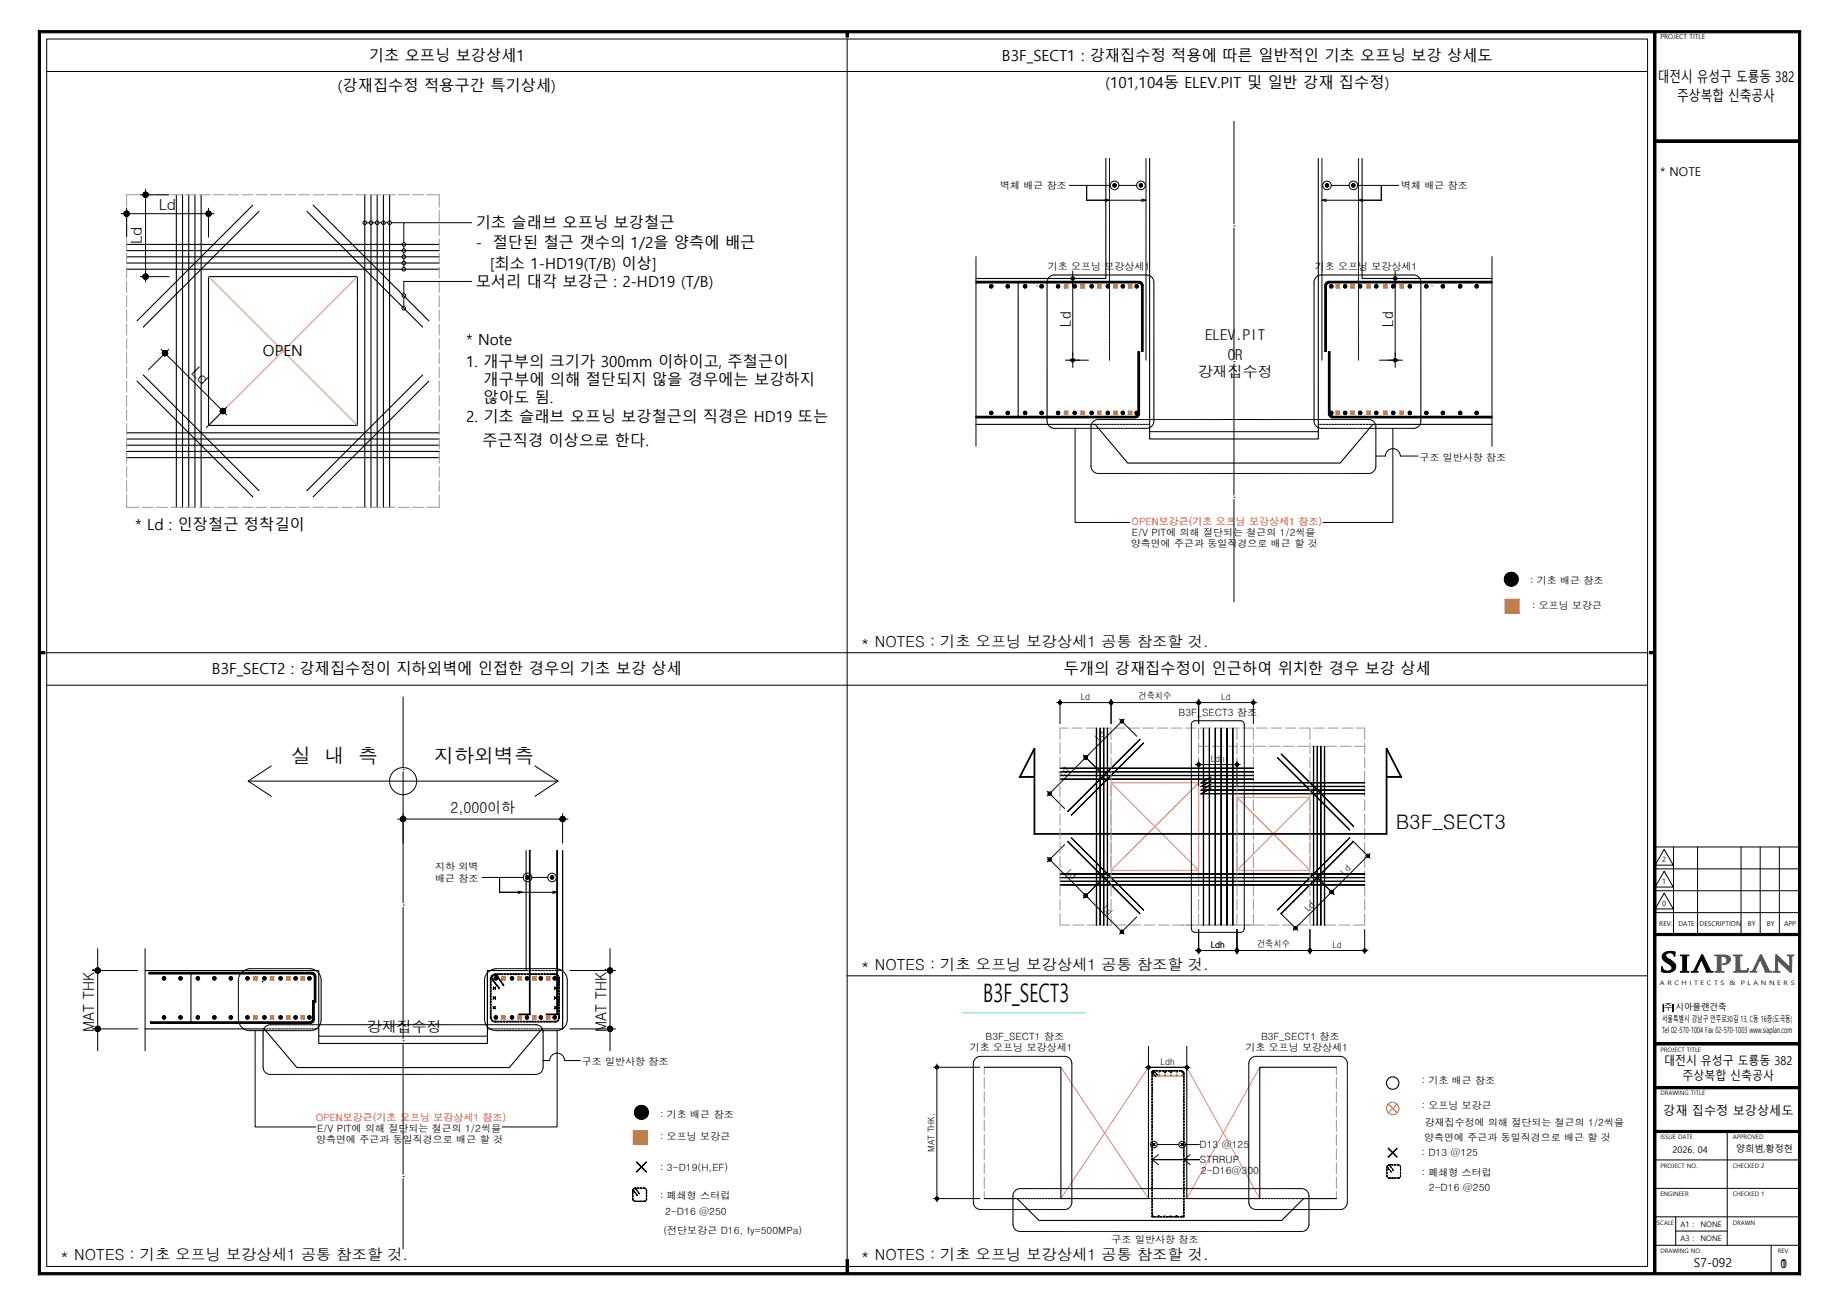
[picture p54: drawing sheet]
<svg xmlns="http://www.w3.org/2000/svg" width="420mm" height="297mm" viewBox="0 0 420 297" stroke-linecap="round" stroke-linejoin="round" font-family="sans-serif">
<defs><g id="words">
<text font-size="5.8" x="224.5" y="228.8">B3F_SECT3</text>
<g font-size="4.6">
<text x="66.5" y="174.4">실 내 측</text>
<text x="99.1" y="174.4">지하외벽측</text>
<text x="318.8" y="189.3">B3F_SECT3</text>
</g>
<g font-size="3.5">
<text x="84.2" y="13.9">기초 오프닝 보강상세1</text>
<text x="228.8" y="13.9">B3F_SECT1 : 강재집수정 적용에 따른 일반적인 기초 오프닝 보강 상세도</text>
<text x="77.2" y="20.9">(강재집수정 적용구간 특기상세)</text>
<text x="252.5" y="20">(101,104동 ELEV.PIT 및 일반 강재 집수정)</text>
<text x="36.3" y="47.9">Ld</text>
<text x="108.6" y="52.1">기초 슬래브 오프닝 보강철근</text>
<text x="32.4" y="55.9" transform="rotate(-90 32.4 55.9)">Ld</text>
<text x="108.6" y="56.7">-</text>
<text x="112.5" y="56.7">절단된 철근 갯수의 1/2을 양측에 배근</text>
<text x="108.6" y="65.6">모서리 대각 보강근 : 2-HD19 (T/B)</text>
<text x="111.9" y="61.4">[최소 1-HD19(T/B) 이상]</text>
<text x="60.1" y="81.4">OPEN</text>
<text x="106.5" y="78.8">* Note</text>
<text x="106.5" y="83.9">1. 개구부의 크기가 300mm 이하이고, 주철근이</text>
<text x="43.5" y="85.3" transform="rotate(45 43.5 85.3)">Ld</text>
<text x="110.5" y="88.1">개구부에 의해 절단되지 않을 경우에는 보강하지</text>
<text x="110.5" y="92.1">않아도 됨.</text>
<text x="106.5" y="96.5">2. 기초 슬래브 오프닝 보강철근의 직경은 HD19 또는</text>
<text x="110.2" y="101.8">주근직경 이상으로 한다.</text>
<text x="30.9" y="121.1">* Ld : 인장철근 정착길이</text>
<text x="196.6" y="147.7">* NOTES : 기초 오프닝 보강상세1 공통 참조할 것.</text>
<text x="48.4" y="154.1">B3F_SECT2 : 강제집수정이 지하외벽에 인접한 경우의 기초 보강 상세</text>
<text x="243" y="154.1">두개의 강재집수정이 인근하여 위치한 경우 보강 상세</text>
<text x="102.9" y="185.6">2,000이하</text>
<text x="196.6" y="221.5">* NOTES : 기초 오프닝 보강상세1 공통 참조할 것.</text>
<text x="21.5" y="235.7" transform="rotate(-90 21.5 235.7)">MAT THK.</text>
<text x="138.5" y="235.7" transform="rotate(-90 138.5 235.7)">MAT THK.</text>
<text x="13.8" y="287.9">* NOTES : 기초 오프닝 보강상세1 공통 참조할 것.</text>
<text x="196.6" y="287.9">* NOTES : 기초 오프닝 보강상세1 공통 참조할 것.</text>
</g>
<g font-size="3.4">
<text x="244.5" y="74.7" transform="rotate(-90 244.5 74.7)">Ld</text>
<text x="275.3" y="77.7">ELEV.PIT</text>
<text x="318.2" y="74.7" transform="rotate(-90 318.2 74.7)">Ld</text>
<text x="280.4" y="82.3">OR</text>
<text x="273.6" y="86.2">강재집수정</text>
<text x="83.8" y="235.8">강재집수정</text>
</g>
<g font-size="3.3">
<text x="378.6" y="18.8">대전시 유성구 도룡동 382</text>
<text x="383.1" y="23">주상복합 신축공사</text>
</g>
<g font-size="2.8">
<text x="379.2" y="40.2">* NOTE</text>
<text x="380.1" y="243.3">대전시 유성구 도룡동 382</text>
<text x="384.3" y="246.8">주상복합 신축공사</text>
<text x="379.8" y="254.8">강재 집수정 보강상세도</text>
<text x="386.8" y="289.5">S7-092</text>
<text x="406.7" y="289.6">1</text>
<text x="406.7" y="289.6">0</text>
</g>
<g font-size="2.3">
<text x="228.4" y="43.3">벽체 배근 참조</text>
<text x="320" y="43.3">벽체 배근 참조</text>
<text x="239.3" y="61.6">기초 오프닝 보강상세1</text>
<text x="300.3" y="61.6">기초 오프닝 보강상세1</text>
<text x="324.2" y="105.4">구조 일반사항 참조</text>
<text x="258.3" y="125">양측면에 주근과 동일직경으로 배근 할 것</text>
<text x="258.5" y="122.4">E/V PIT에 의해 절단되는 철근의 1/2씩을</text>
<text x="349.4" y="133.5">: 기초 배근 참조</text>
<text x="349.9" y="139.1">: 오프닝 보강근</text>
<text x="269.2" y="163.6">B3F_SECT3 참조</text>
<text x="99.4" y="201.4">배근 참조</text>
<text x="99.4" y="198.7">지하 외벽</text>
<text x="225.1" y="237.6">B3F_SECT1 참조</text>
<text x="288" y="237.6">B3F_SECT1 참조</text>
<text x="132.9" y="243.3">구조 일반사항 참조</text>
<text x="221.5" y="240.2">기초 오프닝 보강상세1</text>
<text x="284.4" y="240.2">기초 오프닝 보강상세1</text>
<text x="324.7" y="247.6">: 기초 배근 참조</text>
<text x="150.8" y="255.3">: 기초 배근 참조</text>
<text x="324.7" y="253.4">: 오프닝 보강근</text>
<text x="325.4" y="257.2">강재집수정에 의해 절단되는 철근의 1/2씩을</text>
<text x="72.2" y="261.2">양측면에 주근과 동일직경으로 배근 할 것</text>
<text x="72.4" y="258.6">E/V PIT에 의해 절단되는 철근의 1/2씩을</text>
<text x="150.8" y="260.5">: 오프닝 보강근</text>
<text x="274" y="262.3">D13 @125</text>
<text x="325.2" y="260.7">양측면에 주근과 동일직경으로 배근 할 것</text>
<text x="150.8" y="267.6">: 3-D19(H,EF)</text>
<text x="274.1" y="265.7">STRRUP</text>
<text x="274.3" y="268.3">2-D16@300</text>
<text x="324.7" y="264.2">: D13 @125</text>
<text x="324.7" y="268.6">: 폐쇄형 스터럽</text>
<text x="150.8" y="273.8">: 폐쇄형 스터럽</text>
<text x="326.3" y="272.1">2-D16 @250</text>
<text x="151.9" y="277.6">2-D16 @250</text>
<text x="151.5" y="282">(전단보강근 D16, fy=500MPa)</text>
<text x="253.9" y="283.9">구조 일반사항 참조</text>
</g>
<g font-size="2.3" fill="#f00">
<text x="258.4" y="119.9">OPEN보강근(기초 오프닝 보강상세1 참조)</text>
<text x="72.1" y="256.2">OPEN보강근(기초 오프닝 보강상세1 참조)</text>
</g>
<g font-size="2.1">
<text x="246.8" y="160">Ld</text>
<text x="260" y="159.8">건축치수</text>
<text x="278.9" y="160">Ld</text>
<text x="251" y="169.3" transform="rotate(-45 251 169.3)">Ld</text>
<text x="242.7" y="177.6" transform="rotate(-45 242.7 177.6)">Ld</text>
<text x="276.5" y="174.2">Ldh</text>
<text x="243.4" y="199.3" transform="rotate(45 243.4 199.3)">Ld</text>
<text x="307.1" y="200" transform="rotate(-45 307.1 200)">Ld</text>
<text x="251.7" y="207.6" transform="rotate(45 251.7 207.6)">Ld</text>
<text x="298.9" y="208.3" transform="rotate(-45 298.9 208.3)">Ld</text>
<text x="276.5" y="216.6">Ldh</text>
<text x="287.1" y="216.4">건축치수</text>
<text x="304.3" y="216.6">Ld</text>
<text x="265.1" y="243.3">Ldh</text>
<text x="213.5" y="263.2" transform="rotate(-90 213.5 263.2)">MAT THK.</text>
<text x="381.9" y="263.4">2026. 04</text>
<text x="396.5" y="263.3">양희범,황정현</text>
</g>
<g font-size="1.9">
<text x="379.6" y="233.5">서울특별시 강남구 언주로30길 13, C동 16층(도곡동)</text>
<text x="380" y="230.8">주 시아플랜건축</text>
<text x="379.6" y="236">Tel 02-570-1004 Fax 02-570-1003 www.siaplan.com</text>
</g>
<g font-size="1.7">
<text x="379.6" y="196.9">2</text>
<text x="379.6" y="201.9">1</text>
<text x="379.6" y="206.9">0</text>
<text x="383.8" y="280.3">A1 :</text>
<text x="388.4" y="280.3">NONE</text>
<text x="383.8" y="283.5">A3 :</text>
<text x="388.4" y="283.5">NONE</text>
</g>
<g font-size="1.5">
<text x="379.2" y="9">PROJECT TITLE</text>
<text x="379" y="211.5">REV.</text>
<text x="383.3" y="211.6">DATE</text>
<text x="388.2" y="211.6">DESCRIPTION</text>
<text x="399.2" y="211.6">BY</text>
<text x="403.6" y="211.6">BY</text>
<text x="407.4" y="211.6">APP</text>
</g>
<g font-size="1.4">
<text x="379.1" y="225">A R C H I T E C T S</text>
<text x="395" y="225">&amp;</text>
<text x="397.6" y="225">P L A N N E R S</text>
<text x="379.2" y="240.3">PROJECT TITLE</text>
<text x="379.2" y="250.3">DRAWING TITLE</text>
<text x="379.2" y="260.2">ISSUE DATE</text>
<text x="395.7" y="260.2">APPROVED</text>
<text x="379.2" y="266.7">PROJECT NO.</text>
<text x="395.7" y="266.7">CHECKED 2</text>
<text x="379.2" y="273.3">ENGINEER</text>
<text x="395.7" y="273.3">CHECKED 1</text>
<text x="378.4" y="279.8">SCALE</text>
<text x="395.7" y="279.8">DRAWN</text>
<text x="379.2" y="286.3">DRAWING NO.</text>
<text x="406" y="286.3">REV.</text>
</g>
</g></defs>
<g fill="none" stroke="#000" stroke-width=".23">
<path d="M8.8 7h402.5l-.6 .5h-401.4zM8.8 7l.5 .5v283.3l-.5 .5zM193.2 7.3h.5v1.2h-.5zM377.7 7.3h.5v283.7h-.5zM411.3 7v284.3l-.6-.5v-283.3zM378 32h33v.5h-33zM9 148.9h1.3v.5h-1.3zM376.7 148.9h1.3v.5h-1.3zM377.7 193.5h33.1M378 198.5h33M380.1 194.1l2.1 3.6h-4.2zM380.1 199.1l2.1 3.6h-4.2z"/>
<path d="M382.2 193.5v20M387.7 193.5v20M397.6 193.5v20M402 193.5v20M406.4 193.5v20M378 213.3h33v.5h-33zM378 208.5h33M378 203.5h33M380.1 204.1l2.1 3.6h-4.2zM378 238.3h33v.5h-33zM379.8 229.5h.2v1.6h-.2zM382 229.5h.1v1.6h-.1z"/>
<path d="M378 258.3h33v.5h-33zM378 248.3h33v.5h-33zM394.5 258.5v26M378 265h33M378 278h33M378 271.5h33M8.8 291.3l.5-.5h401.4l.6 .5zM193.2 287.8h.5v3.2h-.5zM378 284.5h33M404.5 284.5v6.5"/>
</g>
<path d="M378.5 32h32.5v.5h-32.5z" fill="none" stroke="#000" stroke-width=".23"/>
<path d="M378.5 32h32.5v.5h-32.5z" fill="#000"/>
<g fill="#000">
<path d="M8.8 7h402.5l-.6 .5h-401.4zM193.2 7.3h.5v1.2h-.5zM377.7 7.3h.5v283.7h-.5zM411.3 7v284.3l-.6-.5v-283.3zM378 32h33v.5h-33zM9 148.9h1.3v.5h-1.3zM376.7 148.9h1.3v.5h-1.3zM378 213.3h33v.5h-33zM378 238.3h33v.5h-33zM379.8 229.5h.2v1.6h-.2zM382 229.5h.1v1.6h-.1zM378 258.3h33v.5h-33z"/>
<path d="M378 248.3h33v.5h-33zM8.8 7l.5 .5v283.3l-.5 .5zM193.2 287.8h.5v3.2h-.5zM8.8 291.3l.5-.5h401.4l.6 .5z"/>
</g>
<path d="M391.6 218.2h1.8a1.26 1.26 0 0 1 1.7 1.3 1.54 1.54 0 0 1-1.7 .8 .92 .92 0 0 0 1-1.1 .92 .92 0 0 0-1.3-.6v2.9a.46 .46 0 0 0 .2 .5 .46 .46 0 0 0 .5 0l-.1 .1h-2l.4-.2 .1-.2v-2.8a.44 .44 0 0 0-.1-.5 .44 .44 0 0 0-.5-.1z" fill="none" stroke="#545454" stroke-width=".23"/>
<path d="M391.6 218.2h1.8a1.26 1.26 0 0 1 1.7 1.3 1.54 1.54 0 0 1-1.7 .8 .92 .92 0 0 0 1-1.1 .92 .92 0 0 0-1.3-.6v2.9a.46 .46 0 0 0 .2 .5 .46 .46 0 0 0 .5 0l-.1 .1h-2l.4-.2 .1-.2v-2.8a.44 .44 0 0 0-.1-.5 .44 .44 0 0 0-.5-.1z" fill-rule="evenodd" fill="#545454"/>
<path d="M379.9 217.9a2.66 2.66 0 0 1 2.7-.3l-.1 .9a1.33 1.33 0 0 0-1.4-.8 .67 .67 0 0 0-.7 .6 .67 .67 0 0 0 .6 .7 3.9 3.9 0 0 1 1.7 1.6 1.42 1.42 0 0 1-1.6 1.6 1.56 1.56 0 0 1-1.7-.4l.2-1a1.2 1.2 0 0 0 1 1.1 1.2 1.2 0 0 0 1.3-.7 1.94 1.94 0 0 0-1.1-1.2 1.41 1.41 0 0 1-1-2.1zM383.8 218.2h1.9l-.5 .2v.7v2.6l.5 .4h-1.9l.5-.4v-2.6a.51 .51 0 0 0 0-.6 .51 .51 0 0 0-.5-.2z" fill="none" stroke="#000" stroke-width=".23"/>
<g fill="#000">
<path d="M379.9 217.9a2.66 2.66 0 0 1 2.7-.3l-.1 .9a1.33 1.33 0 0 0-1.4-.8 .67 .67 0 0 0-.7 .6 .67 .67 0 0 0 .6 .7 3.9 3.9 0 0 1 1.7 1.6 1.42 1.42 0 0 1-1.6 1.6 1.56 1.56 0 0 1-1.7-.4l.2-1a1.2 1.2 0 0 0 1 1.1 1.2 1.2 0 0 0 1.3-.7 1.94 1.94 0 0 0-1.1-1.2 1.41 1.41 0 0 1-1-2.1z" fill-rule="evenodd"/>
<path d="M383.8 218.2h1.9l-.5 .2v.7v2.6l.5 .4h-1.9l.5-.4v-2.6a.51 .51 0 0 0 0-.6 .51 .51 0 0 0-.5-.2z" fill-rule="evenodd"/>
</g>
<path d="M405.6 218.1l3.2 2.9-.1-1.7a.67 .67 0 0 0-.5-1h1.5a.54 .54 0 0 0-.5 .8v2.6a.29 .29 0 0 1-.1 .5 .29 .29 0 0 1-.4-.3l-2.8-2.6 .1 1.8a.65 .65 0 0 0 .6 .9h-1.6a.52 .52 0 0 0 .5-.2 .52 .52 0 0 0 0-.5z" fill="none" stroke="#545454" stroke-width=".23"/>
<path d="M405.6 218.1l3.2 2.9-.1-1.7a.67 .67 0 0 0-.5-1h1.5a.54 .54 0 0 0-.5 .8v2.6a.29 .29 0 0 1-.1 .5 .29 .29 0 0 1-.4-.3l-2.8-2.6 .1 1.8a.65 .65 0 0 0 .6 .9h-1.6a.52 .52 0 0 0 .5-.2 .52 .52 0 0 0 0-.5z" fill-rule="evenodd" fill="#545454"/>
<path d="M395.9 218.2l2.1 .1a.62 .62 0 0 0-.7 .2 .62 .62 0 0 0 0 .7l.1 2.5a1.67 1.67 0 0 0 1.7-.3l.1-.1 .1 .1a.66 .66 0 0 1-.3 .7 .66 .66 0 0 1-.7 0l-2.4-.1a.53 .53 0 0 0 .6-.7v-2.2a.55 .55 0 0 0-.1-.6 .55 .55 0 0 0-.5-.2z" fill="none" stroke="#545454" stroke-width=".23"/>
<path d="M395.9 218.2l2.1 .1a.62 .62 0 0 0-.7 .2 .62 .62 0 0 0 0 .7l.1 2.5a1.67 1.67 0 0 0 1.7-.3l.1-.1 .1 .1a.66 .66 0 0 1-.3 .7 .66 .66 0 0 1-.7 0l-2.4-.1a.53 .53 0 0 0 .6-.7v-2.2a.55 .55 0 0 0-.1-.6 .55 .55 0 0 0-.5-.2z" fill-rule="evenodd" fill="#545454"/>
<path d="M388.6 218.1l.3 .2 1.7 3.4 .7 .3-1.7 .1 .2-.2-1.2-2.7-1 2.2a.31 .31 0 0 0-.2 .5 .31 .31 0 0 0 .4 .1v.1l-1.6-.1a.93 .93 0 0 0 .9-.8z" fill="none" stroke="#000" stroke-width=".23"/>
<path d="M388.6 218.1l.3 .2 1.7 3.4 .7 .3-1.7 .1 .2-.2-1.2-2.7-1 2.2a.31 .31 0 0 0-.2 .5 .31 .31 0 0 0 .4 .1v.1l-1.6-.1a.93 .93 0 0 0 .9-.8z" fill-rule="evenodd" fill="#000"/>
<path d="M402.1 218.1l.3 .2 1.6 3.4 .7 .3-1.6 .1 .1-.2-1.2-2.7-1 2.2a.31 .31 0 0 0-.2 .5 .31 .31 0 0 0 .5 .1l-.1 .1-1.6-.1a.93 .93 0 0 0 1-.8z" fill="none" stroke="#545454" stroke-width=".23"/>
<path d="M402.1 218.1l.3 .2 1.6 3.4 .7 .3-1.6 .1 .1-.2-1.2-2.7-1 2.2a.31 .31 0 0 0-.2 .5 .31 .31 0 0 0 .5 .1l-.1 .1-1.6-.1a.93 .93 0 0 0 1-.8z" fill-rule="evenodd" fill="#545454"/>
<path d="M382.7 278v6.5M382.7 281.3h11.8" fill="none" stroke="#000" stroke-width=".23"/>
<!-- layer: TABLE-1 -->
<path d="M10.7 8.9h365.6v280.4h-365.6zM10.7 16.3h365.6M10.7 149.1h365.6M10.7 156.5h365.6" fill="none" stroke="#000" stroke-width=".23"/>
<path d="M193.5 8.9v280.4" fill="none" stroke="#000" stroke-width=".23"/>
<!-- layer: CONC -->
<path d="M47.6 63.2h34v34h-34z" fill="none" stroke="#000" stroke-width=".25"/>
<!-- layer: BAR -->
<g fill="none" stroke="#000" stroke-width=".25">
<path d="M28.9 58.7h71.4M28.9 57.3h71.4M28.9 55.8h71.4M40.3 44.5v71.4M41.7 44.5v71.4M43.1 44.5v71.4M44.5 44.5v71.4M45.9 44.5v71.4M57.7 46.9l-26.4 26.4M59.2 48.3l-26.5 26.4M70.1 48.3l26.4 26.4M71.5 46.9l26.5 26.4"/>
<path d="M83.3 44.5v71.4M84.7 44.5v71.4M86.1 44.5v71.4M87.6 44.5v71.4M89 44.5v71.4M28.9 61.5h71.4M28.9 60.1h71.4M28.9 98.9h71.4M31.3 87.1l26.4 26.4M32.7 85.7l26.5 26.4M96.5 85.7l-26.4 26.4M98 87.1l-26.5 26.4"/>
<path d="M28.9 100.3h71.4M28.9 101.7h71.4M28.9 103.1h71.4M28.9 104.5h71.4"/>
</g>
<!-- layer: OPEN -->
<path d="M47.6 63.2l34 34M81.6 63.2l-34 34" fill="none" stroke="#ff7f7f" stroke-width=".23"/>
<!-- layer: ML -->
<g fill="none" stroke="#989898" stroke-width=".23">
<path d="M28.9 48.1v2.5M28.9 51.3v2.5M28.9 54.6v2.5M28.9 57.8v2.5M31.7 44.5h-2.8v2.8M32.5 44.5h2.5M35.7 44.5h2.5M39 44.5h2.5M42.2 44.5h2.5M45.5 44.5h2.5M48.7 44.5h2.5M52 44.5h2.5"/>
<path d="M55.2 44.5h2.5M58.5 44.5h2.5M61.7 44.5h2.5M65 44.5h2.5M68.2 44.5h2.5M71.5 44.5h2.5M74.7 44.5h2.5M78 44.5h2.5M81.2 44.5h2.5M84.5 44.5h2.5M87.7 44.5h2.5M91 44.5h2.5"/>
<path d="M94.2 44.5h2.5M97.5 44.5h2.8v2.8M100.3 48.1v2.5M100.3 51.3v2.5M100.3 54.6v2.5M100.3 57.8v2.5M28.9 61.1v2.5M28.9 64.3v2.5M28.9 67.6v2.5M28.9 70.8v2.5M28.9 74.1v2.5M28.9 77.3v2.5"/>
<path d="M100.3 61.1v2.5M100.3 64.3v2.5M100.3 67.6v2.5M100.3 70.8v2.5M100.3 74.1v2.5M100.3 77.3v2.5M28.9 80.6v2.5M28.9 83.8v2.5M28.9 87.1v2.5M28.9 90.3v2.5M28.9 93.6v2.5M28.9 96.8v2.5"/>
<path d="M100.3 80.6v2.5M100.3 83.8v2.5M100.3 87.1v2.5M100.3 90.3v2.5M100.3 93.6v2.5M100.3 96.8v2.5M28.9 100.1v2.5M28.9 103.3v2.5M28.9 106.6v2.5M28.9 109.8v2.5M28.9 113.1v2.8h2.8M32.5 115.9h2.5"/>
<path d="M35.7 115.9h2.5M39 115.9h2.5M42.2 115.9h2.5M45.5 115.9h2.5M48.7 115.9h2.5M52 115.9h2.5M55.2 115.9h2.5M58.5 115.9h2.5M61.7 115.9h2.5M65 115.9h2.5M68.2 115.9h2.5M71.5 115.9h2.5"/>
<path d="M74.7 115.9h2.5M78 115.9h2.5M81.2 115.9h2.5M84.5 115.9h2.5M87.7 115.9h2.5M91 115.9h2.5M94.2 115.9h2.5M100.3 113.1v2.8h-2.8M100.3 100.1v2.5M100.3 103.3v2.5M100.3 106.6v2.5M100.3 109.8v2.5"/>
</g>
<!-- layer: S-DIM -->
<g fill="none" stroke="#000" stroke-width=".23">
<path d="M27.7 48.8h21.2M28.3 48.8h.6l-.6 .2zM28.3 48.6l.6 .2h-.6zM28.3 49l.6-.2-.5 .4zM28.4 48.5l.5 .3-.6-.2zM28.4 49.2l.5-.4-.4 .5zM28.5 48.3h.2l.2 .5zM28.5 48.3l.4 .5-.5-.3zM28.7 48.3l.1-.1 .1 .6zM28.8 48.2h.2l-.1 .6zM28.9 48.8l.6-.2v.2zM28.9 48.8l.5-.3 .1 .1z"/>
<path d="M28.9 48.8l-.2 .6-.2-.1zM28.9 48.8l-.1 .6h-.1zM28.9 48.8l.1 .6h-.2zM28.9 48.8l.3 .6h-.2zM28.9 48.8l.4 .5-.1 .1zM28.9 48.8l.5 .4-.1 .1zM28.9 48.8l.6 .2-.1 .2zM28.9 47.6v6.6M29 48.2l.2 .1-.3 .5zM29.2 48.3h.1l-.4 .5zM29.3 48.3l.1 .2-.5 .3zM32 44.5h6.6"/>
<path d="M32.6 44.4l.6 .1-.6 .1zM32.6 44.6l.6-.1-.5 .3zM32.7 44.2l.5 .3-.6-.1zM32.7 44.8l.5-.3-.4 .4zM32.8 44.1l.1-.1 .3 .5zM32.8 44.1l.4 .4-.5-.3zM32.8 44.9l.4-.4-.3 .5zM32.9 44l.2-.1 .1 .6zM33.1 43.9h.1v.6zM33.2 44.5l.2 .6h-.2zM33.2 44.5l.4 .5-.2 .1zM33.2 44.5l.5 .4-.1 .1z"/>
<path d="M33.2 44.5l.6 .3-.1 .1zM33.2 44.5l.7 .1-.1 .2zM33.2 44.5l.7-.1v.2zM33.2 44.5l.6-.3 .1 .2zM33.2 44.5l.5-.4 .1 .1zM33.2 43.9h.2l-.2 .6zM33.2 44.5l-.1 .6-.2-.1zM33.2 43.2v21.2M33.4 43.9l.2 .1-.4 .5zM33.6 44l.1 .1-.5 .4zM47 48.8h.6l-.6 .2zM47 49l.6-.2-.5 .4z"/>
<path d="M47.1 49.2l.5-.4-.4 .5zM47.1 48.5l.5 .3-.6-.2zM47.2 48.3h.2l.2 .5zM47.2 48.3l.4 .5-.5-.3zM47.4 48.3l.1-.1 .1 .6zM47.5 48.2h.2l-.1 .6zM47.6 48.8l-.2 .6-.2-.1zM47.6 48.8l-.1 .6h-.1zM47.6 48.8l.1 .6h-.2zM47.6 48.8l.3 .6h-.2zM47.6 48.8l.4 .5-.1 .1zM47.6 48.8l.5 .4-.1 .1z"/>
<path d="M47.6 48.8l.6 .2-.1 .2zM47.6 48.8h.6v.2zM47.6 48.8l.6-.2v.2zM47.6 48.8l.5-.3 .1 .1zM47.6 47.6v6.6M47.7 48.2l.2 .1-.3 .5zM47.9 48.3h.1l-.4 .5zM48 48.3l.1 .2-.5 .3zM32 63.2h6.6M32.6 63.1l.6 .1-.6 .1zM32.6 63.3l.6-.1-.5 .3zM32.7 62.9l.5 .3-.6-.1z"/>
<path d="M32.7 63.5l.5-.3-.4 .4zM32.8 62.8l.1-.1 .3 .5zM32.8 62.8l.4 .4-.5-.3zM32.8 63.6l.4-.4-.3 .5zM32.9 62.7l.2-.1 .1 .6zM33.1 62.6h.1v.6zM33.2 63.2l-.1 .6-.2-.1zM33.2 63.2v.6h-.1zM33.2 63.2l.2 .6h-.2zM33.2 63.2l.4 .5-.2 .1zM33.2 63.2l.5 .4-.1 .1zM33.2 63.2l.6 .3-.1 .1z"/>
<path d="M33.2 63.2l.7 .1-.1 .2zM33.2 63.2l.7-.1v.2zM33.2 63.2l.6-.3 .1 .2zM33.2 63.2l.5-.4 .1 .1zM33.4 62.6l.2 .1-.4 .5zM33.6 62.7l.1 .1-.5 .4zM36.8 79.8l15 15M38.6 79.8l-4.7 4.7M37.1 80.7h.6l-.6 .2zM37.1 80.6l.6 .1h-.6zM37.1 80.9l.6-.2-.5 .4zM37.1 80.4l.6 .3-.6-.1z"/>
<path d="M37.2 81.1l.5-.4-.4 .5zM37.2 80.3l.2-.2 .3 .6zM37.2 80.3l.5 .4-.6-.3zM37.4 80.1h.1l.2 .6zM37.5 80.1h.2v.6zM37.7 80.7l.5 .3-.1 .1zM37.7 80.7l.6 .1-.1 .2zM37.7 80.7h.6v.1zM37.7 80.7l.6-.2v.2zM37.7 80.7l.5-.4 .1 .2zM37.7 80.7l-.2 .6-.2-.1zM37.7 80.7l-.1 .6h-.1z"/>
<path d="M37.7 80.7l.1 .6h-.2zM37.7 80.7l.3 .5-.2 .1zM37.7 80.1h.2l-.2 .6zM37.9 80.1l.2 .1-.4 .5zM38.1 80.2l.1 .1-.5 .4zM50.3 94l.6-.1-.6 .2zM50.3 93.8l.6 .1-.6 .1zM50.3 94.1l.6-.2-.5 .4zM50.4 93.6l.5 .3-.6-.1zM50.4 94.3l.5-.4-.4 .5zM50.5 93.5l.4 .4-.5-.3zM50.6 93.4l.2-.1 .1 .6z"/>
<path d="M50.8 93.3h.1v.6zM50.9 93.9l-.2 .6-.2-.1zM50.9 93.9v.6h-.2zM50.9 93.9l.1 .6h-.1zM50.9 93.9l.3 .6h-.2zM50.9 93.9l.4 .5-.1 .1zM50.9 93.9l.5 .3-.1 .2zM50.9 93.9l.6 .2-.1 .1zM50.9 93.9h.6v.2zM50.9 93.9l.6-.2v.2zM50.9 93.9l.5-.4 .1 .2zM50.9 93.3h.2l-.2 .6z"/>
<path d="M51.1 93.3l.2 .1-.4 .5zM51.3 93.4l.1 .1-.5 .4zM51.8 93l-4.7 4.7"/>
</g>
<g fill="#000">
<path d="M28.9 48.8l.6-.2v.2zM28.9 48.8l.5-.3 .1 .1zM29.3 48.3l.1 .2-.5 .3zM29.2 48.3h.1l-.4 .5zM29 48.2l.2 .1-.3 .5zM28.8 48.2h.2l-.1 .6zM28.7 48.3l.1-.1 .1 .6zM28.5 48.3h.2l.2 .5zM28.5 48.3l.4 .5-.5-.3zM28.4 48.5l.5 .3-.6-.2zM28.3 48.6l.6 .2h-.6zM28.3 48.8h.6l-.6 .2z"/>
<path d="M28.3 49l.6-.2-.5 .4zM28.4 49.2l.5-.4-.4 .5zM28.9 48.8l-.2 .6-.2-.1zM28.9 48.8l-.1 .6h-.1zM28.9 48.8l.1 .6h-.2zM28.9 48.8l.3 .6h-.2zM28.9 48.8l.4 .5-.1 .1zM28.9 48.8l.5 .4-.1 .1zM28.9 48.8l.6 .2-.1 .2zM28.9 48.8h.6v.2zM33.2 44.5l.2 .6h-.2zM33.2 44.5l.4 .5-.2 .1z"/>
<path d="M33.2 44.5l.5 .4-.1 .1zM33.2 44.5l.6 .3-.1 .1zM33.2 44.5l.7 .1-.1 .2zM33.2 44.5l.7-.1v.2zM33.2 44.5l.6-.3 .1 .2zM33.2 44.5l.5-.4 .1 .1zM33.6 44l.1 .1-.5 .4zM33.4 43.9l.2 .1-.4 .5zM33.2 43.9h.2l-.2 .6zM33.1 43.9h.1v.6zM32.9 44l.2-.1 .1 .6zM32.8 44.1l.1-.1 .3 .5z"/>
<path d="M32.8 44.1l.4 .4-.5-.3zM32.7 44.2l.5 .3-.6-.1zM32.6 44.4l.6 .1-.6 .1zM32.6 44.6l.6-.1-.5 .3zM32.7 44.8l.5-.3-.4 .4zM32.8 44.9l.4-.4-.3 .5zM33.2 44.5l-.1 .6-.2-.1zM33.2 44.5v.6h-.1zM47 48.8h.6l-.6 .2zM47 49l.6-.2-.5 .4zM47.1 49.2l.5-.4-.4 .5zM47.6 48.8l-.2 .6-.2-.1z"/>
<path d="M47.6 48.8l-.1 .6h-.1zM47.6 48.8l.1 .6h-.2zM47.6 48.8l.3 .6h-.2zM47.6 48.8l.4 .5-.1 .1zM47.6 48.8l.5 .4-.1 .1zM47.6 48.8l.6 .2-.1 .2zM47.6 48.8h.6v.2zM47.6 48.8l.6-.2v.2zM47.6 48.8l.5-.3 .1 .1zM48 48.3l.1 .2-.5 .3zM47.9 48.3h.1l-.4 .5zM47.7 48.2l.2 .1-.3 .5z"/>
<path d="M47.5 48.2h.2l-.1 .6zM47.4 48.3l.1-.1 .1 .6zM47.2 48.3h.2l.2 .5zM47.2 48.3l.4 .5-.5-.3zM47.1 48.5l.5 .3-.6-.2zM47 48.6l.6 .2h-.6zM33.1 62.6h.1v.6zM32.9 62.7l.2-.1 .1 .6zM32.8 62.8l.1-.1 .3 .5zM32.8 62.8l.4 .4-.5-.3zM32.7 62.9l.5 .3-.6-.1zM32.6 63.1l.6 .1-.6 .1z"/>
<path d="M32.6 63.3l.6-.1-.5 .3zM32.7 63.5l.5-.3-.4 .4zM32.8 63.6l.4-.4-.3 .5zM33.2 63.2l-.1 .6-.2-.1zM33.2 63.2v.6h-.1zM33.2 63.2l.2 .6h-.2zM33.2 63.2l.4 .5-.2 .1zM33.2 63.2l.5 .4-.1 .1zM33.2 63.2l.6 .3-.1 .1zM33.2 63.2l.7 .1-.1 .2zM33.2 63.2l.7-.1v.2zM33.2 63.2l.6-.3 .1 .2z"/>
<path d="M33.2 63.2l.5-.4 .1 .1zM33.6 62.7l.1 .1-.5 .4zM33.4 62.6l.2 .1-.4 .5zM33.2 62.6h.2l-.2 .6zM37.7 80.7l.5 .3-.1 .1zM37.7 80.7l.6 .1-.1 .2zM37.7 80.7h.6v.1zM37.7 80.7l.6-.2v.2zM37.7 80.7l.5-.4 .1 .2zM38.1 80.2l.1 .1-.5 .4zM37.9 80.1l.2 .1-.4 .5zM37.7 80.1h.2l-.2 .6z"/>
<path d="M37.5 80.1h.2v.6zM37.4 80.1h.1l.2 .6zM37.2 80.3l.2-.2 .3 .6zM37.2 80.3l.5 .4-.6-.3zM37.1 80.4l.6 .3-.6-.1zM37.1 80.6l.6 .1h-.6zM37.1 80.7h.6l-.6 .2zM37.1 80.9l.6-.2-.5 .4zM37.2 81.1l.5-.4-.4 .5zM37.7 80.7l-.2 .6-.2-.1zM37.7 80.7l-.1 .6h-.1zM37.7 80.7l.1 .6h-.2z"/>
<path d="M37.7 80.7l.3 .5-.2 .1zM37.7 80.7l.4 .4-.1 .1zM50.5 93.5l.4 .4-.5-.3zM50.4 93.6l.5 .3-.6-.1zM50.3 93.8l.6 .1-.6 .1zM50.3 94l.6-.1-.6 .2zM50.3 94.1l.6-.2-.5 .4zM50.4 94.3l.5-.4-.4 .5zM50.9 93.9l-.2 .6-.2-.1zM50.9 93.9v.6h-.2zM50.9 93.9l.1 .6h-.1zM50.9 93.9l.3 .6h-.2z"/>
<path d="M50.9 93.9l.4 .5-.1 .1zM50.9 93.9l.5 .3-.1 .2zM50.9 93.9l.6 .2-.1 .1zM50.9 93.9h.6v.2zM50.9 93.9l.6-.2v.2zM50.9 93.9l.5-.4 .1 .2zM51.3 93.4l.1 .1-.5 .4zM51.1 93.3l.2 .1-.4 .5zM50.9 93.3h.2l-.2 .6zM50.8 93.3h.1v.6zM50.6 93.4l.2-.1 .1 .6zM50.5 93.5l.1-.1 .3 .5z"/>
</g>
<!-- layer: TEXT-L -->
<g fill="none" stroke="#000" stroke-width=".23">
<path d="M83.7 50.9h.6M85.1 50.9h.6M86.6 50.9h.5M88 50.9h.6M89.4 50.9h18.3M92.2 50.9v4.5M92.2 56.3v.5M92.2 57.7v.6M92.2 59.1v.6M92.2 60.5v.6M92.2 67.9v2.1M107.7 64.3h-15.5v2.8"/>
<circle cx="83.3" cy="50.9" r=".42"/>
<circle cx="84.7" cy="50.9" r=".42"/>
<circle cx="86.1" cy="50.9" r=".42"/>
<circle cx="87.6" cy="50.9" r=".42"/>
<circle cx="89" cy="50.9" r=".42"/>
<circle cx="92.2" cy="58.7" r=".42"/>
<circle cx="92.2" cy="57.3" r=".42"/>
<circle cx="92.2" cy="55.8" r=".42"/>
<circle cx="92.2" cy="60.1" r=".42"/>
<circle cx="92.2" cy="61.5" r=".42"/>
<circle cx="92.2" cy="70.4" r=".42"/>
<circle cx="92.2" cy="67.5" r=".42"/>
</g>
<g fill="none" stroke="#000" stroke-width=".25">
<path d="M252.6 36.2v27.4h-29.7M262.6 36.2v64.1h38.5v-64.1M222.9 97h27.2l7.5 8.8h48.5l7.4-8.8h27.2M250.1 97h.3M250.6 97h.4M251.3 97h.4M251.9 97h.4M252.6 97h.4M253.2 97h.4M253.9 97h.4M254.5 97h.4M255.2 97h.4"/>
<path d="M255.8 97h.4M256.5 97h.4M257.1 97h.4M257.8 97h.4M258.4 97h.4M259.1 97h.4M259.7 97h.4M260.4 97h.4M261 97h.4M261.7 97h.4M262.3 97h.3M301.1 97h.2"/>
<path d="M301.6 97h.4M302.2 97h.4M302.9 97h.4M303.5 97h.4M304.2 97h.4M304.8 97h.4M305.5 97h.4M306.1 97h.4M306.8 97h.4M307.4 97h.4M308.1 97h.4M308.7 97h.4"/>
<path d="M309.4 97h.4M310 97h.4M310.7 97h.4M311.3 97h.4M312 97h.4M312.6 97h.4M313.3 97h.2"/>
</g>
<!-- layer: - LEAD -->
<g fill="none" stroke="#000" stroke-width=".23">
<path d="M244.2 42.4h9.4M248.2 42.4v3.3h13.5M252.4 45.5l1 .2-1 .3M255.5 42.4h4.1M260.7 45.5l1 .2M261.7 45.7l-1 .3M239.1 64.7v.2M239.1 65v.1M239.1 65.2v.1M239.1 65.4v.2M239.1 65.7v.1M239.1 65.9v.1"/>
<path d="M239.1 66.1v.2M239.1 66.4v.1M239.1 66.6v.1M239.1 66.8v.2M239.1 67v.2M239.1 67.3v.1M239.1 67.5v.1M239.1 67.7v.2M239.1 68v.1M239.1 68.2v.1M239.1 68.4v.2M239.1 68.7v.1"/>
<path d="M239.1 68.9v.1M239.1 69.1v.2M239.1 69.3v.2M239.1 69.6v.1M239.1 69.8v.1M239.1 70v.2M239.1 70.3v.1M239.1 70.5v.1M239.1 70.7v.2M239.1 71v.1M239.1 71.2v.1M239.1 71.4v.2"/>
<path d="M239.1 71.6v.2M239.1 71.9v.1M239.1 72.1v.1M239.1 72.3v.2M239.1 72.6v.1M239.1 72.8v.1M239.1 73v.2M239.1 73.3v.1M239.1 73.5v.1M239.1 73.7v.2M239.1 73.9v.2M239.1 74.2v.1"/>
<path d="M239.1 74.4v.1M239.1 74.6v.2M239.1 74.9v.1M239.1 75.1v.1M239.1 75.3v.2M239.1 75.6v.1M239.1 75.8v.1M239.1 76v.2M239.1 76.2v.2M239.1 76.5v.1M239.1 76.7v.1M239.1 76.9v.2"/>
<path d="M239.1 77.2v.1M239.1 77.4v.1M239.1 77.6v.2M239.1 77.9v.1M239.1 78.1v.1M239.1 78.3v.2M239.1 78.5v.2M239.1 78.8v.1M239.1 79v.1M239.1 79.2v.2M239.1 79.5v.1M239.1 79.7v.1"/>
<path d="M239.1 79.9v.2M239.1 64.4v.3M239.2 64.1l-.1 .2M239.2 63.9v.2M239.3 63.7v.1M239.4 63.5v.1M239.6 63.3l-.1 .2M239.8 63.2l-.1 .1M240 63.1h-.2M240.2 63h-.2M240.4 62.9h-.2M240.6 62.8l-.1 .1"/>
<path d="M240.9 62.8h-.2M241 62.8h.2M241.3 62.8h.1M241.5 62.8h.1M241.7 62.8h.2M241.9 62.8h.2M242.2 62.8h.1M242.4 62.8h.2M242.6 62.8h.2M242.9 62.8h.1M243.1 62.8h.1M243.3 62.8h.2"/>
<path d="M243.6 62.8h.1M243.8 62.8h.1M244 62.8h.2M244.2 62.8h.2M244.5 62.8h.1M244.7 62.8h.2M244.9 62.8h.2M245.2 62.8h.1M245.4 62.8h.1M245.6 62.8h.2M245.9 62.8h.1M246.1 62.8h.1"/>
<path d="M246.3 62.8h.2M246.5 62.8h.2M246.8 62.8h.1M247 62.8h.2M247.2 62.8h.2M247.5 62.8h.1M247.7 62.8h.1M247.9 62.8h.2M248.2 62.8h.1M248.4 62.8h.1M248.6 62.8h.2M248.8 62.8h.2"/>
<path d="M249.1 62.8h.1M249.3 62.8h.2M249.5 62.8h.2M249.8 62.8h.1M250 62.8h.1M250.2 62.8h.2M250.5 62.8h.1M250.7 62.8h.1M250.9 62.8h.2M251.1 62.8h.2M251.4 62.8h.1M251.6 62.8h.2"/>
<path d="M251.8 62.8h.2M252.1 62.8h.1M252.3 62.8h.1M252.5 62.8h.2M252.8 62.8h.1M253 62.8h.1M253.2 62.8h.2M253.4 62.8h.2M253.7 62.8h.1M253.9 62.8h.2M254.1 62.8h.2M254.4 62.8h.1"/>
<path d="M254.6 62.8h.1M254.8 62.8h.2M255.1 62.8h.1M255.3 62.8h.1M255.5 62.8h.2M255.7 62.8h.2M256 62.8h.1M256.2 62.8h.2M256.4 62.8h.2M256.7 62.8h.1M256.9 62.8h.1M257.1 62.8h.2"/>
<path d="M257.4 62.8h.1M257.6 62.8h.1M257.8 62.8h.2M258 62.8h.2M258.3 62.8h.1M258.5 62.8h.2M258.7 62.8h.2M259 62.8h.1M259.2 62.8h.1M259.4 62.8h.2M259.7 62.8h.1M259.9 62.8h.1"/>
<path d="M260.1 62.8h.2M260.3 62.8h.2M260.6 62.8h.1M260.8 62.8h.2M261 62.8h.2M261.3 62.8h.1M261.5 62.8h.1M261.7 62.8h.3M262.1 62.8l.1 .1M262.3 62.9h.1M262.5 63h.1M262.7 63.1h.1"/>
<path d="M262.9 63.2l.1 .1M263.1 63.3l.1 .2M263.2 63.5l.1 .1M263.3 63.7l.1 .1M263.4 63.9l.1 .2M263.5 64.1v.2M263.5 64.4v.3M263.5 64.7v.2M263.5 65v.1M263.5 65.2v.1M263.5 65.4v.2M263.5 65.7v.1"/>
<path d="M263.5 65.9v.1M263.5 66.1v.2M263.5 66.4v.1M263.5 66.6v.1M263.5 66.8v.2M263.5 67v.2M263.5 67.3v.1M263.5 67.5v.1M263.5 67.7v.2M263.5 68v.1M263.5 68.2v.1M263.5 68.4v.2"/>
<path d="M263.5 68.7v.1M263.5 68.9v.1M263.5 69.1v.2M263.5 69.3v.2M263.5 69.6v.1M263.5 69.8v.1M263.5 70v.2M263.5 70.3v.1M263.5 70.5v.1M263.5 70.7v.2M263.5 71v.1M263.5 71.2v.1"/>
<path d="M263.5 71.4v.2M263.5 71.6v.2M263.5 71.9v.1M263.5 72.1v.1M263.5 72.3v.2M263.5 72.6v.1M263.5 72.8v.1M263.5 73v.2M263.5 73.3v.1M263.5 73.5v.1M263.5 73.7v.2M263.5 73.9v.2"/>
<path d="M263.5 74.2v.1M263.5 74.4v.1M263.5 74.6v.2M263.5 74.9v.1M263.5 75.1v.1M263.5 75.3v.2M263.5 75.6v.1M263.5 75.8v.1M263.5 76v.2M263.5 76.2v.2M263.5 76.5v.1M263.5 76.7v.1"/>
<path d="M263.5 76.9v.2M263.5 77.2v.1M263.5 77.4v.1M263.5 77.6v.2M263.5 77.9v.1M263.5 78.1v.1M263.5 78.3v.2M263.5 78.5v.2M263.5 78.8v.1M263.5 79v.1M263.5 79.2v.2M263.5 79.5v.1"/>
<path d="M263.5 79.7v.1M263.5 79.9v.2M300.1 64.7v.2M300.1 65v.1M300.1 65.2v.1M300.1 65.4v.2M300.1 65.7v.1M300.1 65.9v.1M300.1 66.1v.2M300.1 66.4v.1M300.1 66.6v.1M300.1 66.8v.2"/>
<path d="M300.1 67v.2M300.1 67.3v.1M300.1 67.5v.1M300.1 67.7v.2M300.1 68v.1M300.1 68.2v.1M300.1 68.4v.2M300.1 68.7v.1M300.1 68.9v.1M300.1 69.1v.2M300.1 69.3v.2M300.1 69.6v.1"/>
<path d="M300.1 69.8v.1M300.1 70v.2M300.1 70.3v.1M300.1 70.5v.1M300.1 70.7v.2M300.1 71v.1M300.1 71.2v.1M300.1 71.4v.2M300.1 71.6v.2M300.1 71.9v.1M300.1 72.1v.1M300.1 72.3v.2"/>
<path d="M300.1 72.6v.1M300.1 72.8v.1M300.1 73v.2M300.1 73.3v.1M300.1 73.5v.1M300.1 73.7v.2M300.1 73.9v.2M300.1 74.2v.1M300.1 74.4v.1M300.1 74.6v.2M300.1 74.9v.1M300.1 75.1v.1"/>
<path d="M300.1 75.3v.2M300.1 75.6v.1M300.1 75.8v.1M300.1 76v.2M300.1 76.2v.2M300.1 76.5v.1M300.1 76.7v.1M300.1 76.9v.2M300.1 77.2v.1M300.1 77.4v.1M300.1 77.6v.2M300.1 77.9v.1"/>
<path d="M300.1 78.1v.1M300.1 78.3v.2M300.1 78.5v.2M300.1 78.8v.1M300.1 79v.1M300.1 79.2v.2M300.1 79.5v.1M300.1 79.7v.1M300.1 79.9v.2M300.1 64.4v.3M300.1 64.1v.2M300.2 63.9v.2"/>
<path d="M300.3 63.7l-.1 .1M300.4 63.5l-.1 .1M300.6 63.3l-.1 .2M300.7 63.2l-.1 .1M300.9 63.1h-.1M301.1 63h-.1M301.4 62.9h-.2M301.6 62.8l-.2 .1M301.9 62.8h-.2M302 62.8h.1M302.2 62.8h.2M302.5 62.8h.1"/>
<path d="M302.7 62.8h.1M302.9 62.8h.2M303.1 62.8h.2M303.4 62.8h.1M303.6 62.8h.2M303.8 62.8h.2M304.1 62.8h.1M304.3 62.8h.1M304.5 62.8h.2M304.8 62.8h.1M305 62.8h.1M305.2 62.8h.2"/>
<path d="M305.4 62.8h.2M305.7 62.8h.1M305.9 62.8h.2M306.1 62.8h.2M306.4 62.8h.1M306.6 62.8h.1M306.8 62.8h.2M307.1 62.8h.1M307.3 62.8h.1M307.5 62.8h.2M307.7 62.8h.2M308 62.8h.1"/>
<path d="M308.2 62.8h.2M308.4 62.8h.2M308.7 62.8h.1M308.9 62.8h.1M309.1 62.8h.2M309.4 62.8h.1M309.6 62.8h.1M309.8 62.8h.2M310 62.8h.2M310.3 62.8h.1M310.5 62.8h.2M310.7 62.8h.2"/>
<path d="M311 62.8h.1M311.2 62.8h.1M311.4 62.8h.2M311.7 62.8h.1M311.9 62.8h.1M312.1 62.8h.2M312.3 62.8h.2M312.6 62.8h.1M312.8 62.8h.2M313 62.8h.2M313.3 62.8h.1M313.5 62.8h.1"/>
<path d="M313.7 62.8h.2M314 62.8h.1M314.2 62.8h.1M314.4 62.8h.2M314.6 62.8h.2M314.9 62.8h.1M315.1 62.8h.2M315.3 62.8h.2M315.6 62.8h.1M315.8 62.8h.1M316 62.8h.2M316.3 62.8h.1"/>
<path d="M316.5 62.8h.1M316.7 62.8h.2M316.9 62.8h.2M317.2 62.8h.1M317.4 62.8h.2M317.6 62.8h.2M317.9 62.8h.1M318.1 62.8h.1M318.3 62.8h.2M318.6 62.8h.1M318.8 62.8h.1M319 62.8h.2"/>
<path d="M319.2 62.8h.2M319.5 62.8h.1M319.7 62.8h.2M319.9 62.8h.2M320.2 62.8h.1M320.4 62.8h.1M320.6 62.8h.2M320.9 62.8h.1M321.1 62.8h.1M321.3 62.8h.2M321.5 62.8h.2M321.8 62.8h.1"/>
<path d="M322 62.8h.2M322.2 62.8h.2M322.5 62.8h.1M322.7 62.8h.3M323 62.8l.2 .1M323.3 62.9h.1M323.5 63h.1M323.7 63.1h.1M323.9 63.2l.1 .1M324 63.3l.1 .2M324.2 63.5l.1 .1M324.3 63.7l.1 .1"/>
<path d="M324.4 63.9l.1 .2M324.5 64.1v.2M324.5 64.4v.3M324.5 64.7v.2M324.5 65v.1M324.5 65.2v.1M324.5 65.4v.2M324.5 65.7v.1M324.5 65.9v.1M324.5 66.1v.2M324.5 66.4v.1M324.5 66.6v.1"/>
<path d="M324.5 66.8v.2M324.5 67v.2M324.5 67.3v.1M324.5 67.5v.1M324.5 67.7v.2M324.5 68v.1M324.5 68.2v.1M324.5 68.4v.2M324.5 68.7v.1M324.5 68.9v.1M324.5 69.1v.2M324.5 69.3v.2"/>
<path d="M324.5 69.6v.1M324.5 69.8v.1M324.5 70v.2M324.5 70.3v.1M324.5 70.5v.1M324.5 70.7v.2M324.5 71v.1M324.5 71.2v.1M324.5 71.4v.2M324.5 71.6v.2M324.5 71.9v.1M324.5 72.1v.1"/>
<path d="M324.5 72.3v.2M324.5 72.6v.1M324.5 72.8v.1M324.5 73v.2M324.5 73.3v.1M324.5 73.5v.1M324.5 73.7v.2M324.5 73.9v.2M324.5 74.2v.1M324.5 74.4v.1M324.5 74.6v.2M324.5 74.9v.1"/>
<path d="M324.5 75.1v.1M324.5 75.3v.2M324.5 75.6v.1M324.5 75.8v.1M324.5 76v.2M324.5 76.2v.2M324.5 76.5v.1M324.5 76.7v.1M324.5 76.9v.2M324.5 77.2v.1M324.5 77.4v.1M324.5 77.6v.2"/>
<path d="M324.5 77.9v.1M324.5 78.1v.1M324.5 78.3v.2M324.5 78.5v.2M324.5 78.8v.1M324.5 79v.1M324.5 79.2v.2M324.5 79.5v.1M324.5 79.7v.1M324.5 79.9v.2M239.1 96v.3M239.1 80.2v.1"/>
<path d="M239.1 80.4v.1M239.1 80.6v.2M239.1 80.8v.2M239.1 81.1v.1M239.1 81.3v.1M239.1 81.5v.2M239.1 81.8v.1M239.1 82v.1M239.1 82.2v.2M239.1 82.5v.1M239.1 82.7v.1M239.1 82.9v.2"/>
<path d="M239.1 83.1v.2M239.1 83.4v.1M239.1 83.6v.1M239.1 83.8v.2M239.1 84.1v.1M239.1 84.3v.1M239.1 84.5v.2M239.1 84.8v.1M239.1 85v.1M239.1 85.2v.2M239.1 85.4v.2M239.1 85.7v.1"/>
<path d="M239.1 85.9v.1M239.1 86.1v.2M239.1 86.4v.1M239.1 86.6v.1M239.1 86.8v.2M239.1 87.1v.1M239.1 87.3v.1M239.1 87.5v.2M239.1 87.7v.2M239.1 88v.1M239.1 88.2v.1M239.1 88.4v.2"/>
<path d="M239.1 88.7v.1M239.1 88.9v.1M239.1 89.1v.2M239.1 89.4v.1M239.1 89.6v.1M239.1 89.8v.2M239.1 90v.2M239.1 90.3v.1M239.1 90.5v.2M239.1 90.7v.2M239.1 91v.1M239.1 91.2v.1"/>
<path d="M239.1 91.4v.2M239.1 91.6v.2M239.1 91.9v.1M239.1 92.1v.2M239.1 92.3v.2M239.1 92.6v.1M239.1 92.8v.2M239.1 93v.2M239.1 93.3v.1M239.1 93.5v.1M239.1 93.7v.2M239.1 93.9v.2"/>
<path d="M239.1 94.2v.1M239.1 94.4v.2M239.1 94.6v.2M239.1 94.9v.1M239.1 95.1v.2M239.1 95.3v.2M239.1 95.6v.1M239.1 95.8v.1M239.1 96.4l.1 .1M239.2 96.6v.2M239.3 96.8v.2M239.4 97v.2"/>
<path d="M239.5 97.2l.1 .1M239.7 97.4l.1 .1M239.8 97.5l.2 .1M240 97.7h.2M240.2 97.8h.2M240.5 97.8h.1M240.7 97.9h.2M241 97.9h.2M241.3 97.9h.1M241.5 97.9h.1M241.7 97.9h.2M241.9 97.9h.2"/>
<path d="M242.2 97.9h.1M242.4 97.9h.2M242.6 97.9h.2M242.9 97.9h.1M243.1 97.9h.1M243.3 97.9h.2M243.6 97.9h.1M243.8 97.9h.1M244 97.9h.2M244.2 97.9h.2M244.5 97.9h.1M244.7 97.9h.2"/>
<path d="M244.9 97.9h.2M245.2 97.9h.1M245.4 97.9h.1M245.5 97.9v21.5h12.5M245.6 97.9h.2M245.9 97.9h.1M246.1 97.9h.1M246.3 97.9h.2M246.5 97.9h.2M246.8 97.9h.1M247 97.9h.2M247.2 97.9h.2"/>
<path d="M247.5 97.9h.1M247.7 97.9h.1M247.9 97.9h.2M248.2 97.9h.1M248.4 97.9h.1M248.6 97.9h.2M248.8 97.9h.2M249.1 97.9h.1M249.2 97.7v.1M249.2 97.9v.2M249.2 98.1v.2M249.2 98.4v.1"/>
<path d="M249.2 98.6v.1M249.2 98.8v.2M249.2 99.1v.1M249.2 99.3v.1M249.2 99.5v.2M249.2 99.7v.2M249.2 100v.1M249.2 97.4v.2M249.2 97.2v.1M249.3 96.9l-.1 .2M249.3 97.9h.2M249.4 96.7l-.1 .2"/>
<path d="M249.5 96.5l-.1 .2M249.5 97.9h.2M249.6 96.4l-.1 .1M249.8 97.9h.1M249.8 96.2l-.1 .1M250 96.1l-.1 .1M250 97.9h.1M250.2 96h-.1M250.2 97.9h.2M250.4 95.9h-.1M250.5 97.9h.1M250.6 95.9h-.1"/>
<path d="M250.7 97.9h.1M250.9 97.9h.2M251 95.8h-.3M251 95.8h.2M251.1 97.9h.2M251.3 95.8h.1M251.4 97.9h.1M251.5 95.8h.1M251.6 97.9h.2M251.7 95.8h.2M251.8 97.9h.2M252 95.8h.1"/>
<path d="M252.1 97.9h.1M252.2 95.8h.1M252.3 97.9h.1M252.4 95.8h.2M252.5 97.9h.2M252.6 95.8h.2M252.8 97.9h.1M252.9 95.8h.1M253 97.9h.1M253.1 95.8h.2M253.2 97.9h.2M253.3 95.8h.2"/>
<path d="M253.4 97.9h.2M253.6 95.8h.1M253.7 97.9h.1M253.8 95.8h.1M253.9 97.9h.2M254 95.8h.2M254.1 97.9h.2M254.3 95.8h.1M254.4 97.9h.1M254.5 95.8h.1M254.6 97.9h.1M254.7 95.8h.2"/>
<path d="M254.8 97.9h.2M254.9 95.8h.2M255.1 97.9h.1M255.2 95.8h.1M255.3 97.9h.1M255.4 95.8h.2M255.5 97.9h.2M255.6 95.8h.2M255.7 97.9h.2M255.9 95.8h.1M256 97.9h.1M256.1 95.8h.1"/>
<path d="M256.2 97.9h.2M256.3 95.8h.2M256.4 97.9h.2M256.6 95.8h.1M256.7 97.9h.1M256.8 95.8h.1M256.9 97.9h.1M257 95.8h.2M257.1 97.9h.2M257.2 95.8h.2M257.4 97.9h.1M257.5 95.8h.1"/>
<path d="M257.6 97.9h.1M257.7 95.8h.2M257.8 97.9h.2M257.9 95.8h.2M258 97.9h.2M258.2 95.8h.1M258.3 97.9h.1M258.4 95.8h.1M258.5 97.9h.2M258.6 95.8h.2M258.7 97.9h.2M258.9 95.8h.1"/>
<path d="M259 97.9h.1M259.1 95.8h.1M259.2 97.9h.1M259.3 95.8h.2M259.4 97.9h.2M259.5 95.8h.2M259.7 97.9h.1M259.8 95.8h.1M259.9 97.9h.1M260 95.8h.2M260.1 97.9h.2M260.2 95.8h.2"/>
<path d="M260.3 97.9h.2M260.5 95.8h.1M260.6 97.9h.1M260.7 95.8h.1M260.8 97.9h.2M260.9 95.8h.2M261 97.9h.2M261.2 95.8h.1M261.3 97.9h.1M261.4 95.8h.1M261.5 97.9h.1M261.6 95.8h.2"/>
<path d="M261.8 95.8h.2M262 97.9h-.3M262.1 95.8h.1M262.2 97.8h-.1M262.3 95.8h.2M262.4 97.8h-.1M262.5 95.8h.2M262.6 97.7h-.1M262.8 95.8h.1M262.8 97.5l-.1 .1M263 95.8h.1M263 97.4l-.1 .1"/>
<path d="M263.2 97.2l-.1 .1M263.2 95.8h.2M263.3 97l-.1 .2M263.4 96.8l-.1 .2M263.5 95.8h.1M263.5 96.6l-.1 .2M263.5 96.4v.1M263.5 96v.3M263.5 80.2v.1M263.5 80.4v.1M263.5 80.6v.2M263.5 80.8v.2"/>
<path d="M263.5 81.1v.1M263.5 81.3v.1M263.5 81.5v.2M263.5 81.8v.1M263.5 82v.1M263.5 82.2v.2M263.5 82.5v.1M263.5 82.7v.1M263.5 82.9v.2M263.5 83.1v.2M263.5 83.4v.1M263.5 83.6v.1"/>
<path d="M263.5 83.8v.2M263.5 84.1v.1M263.5 84.3v.1M263.5 84.5v.2M263.5 84.8v.1M263.5 85v.1M263.5 85.2v.2M263.5 85.4v.2M263.5 85.7v.1M263.5 85.9v.1M263.5 86.1v.2M263.5 86.4v.1"/>
<path d="M263.5 86.6v.1M263.5 86.8v.2M263.5 87.1v.1M263.5 87.3v.1M263.5 87.5v.2M263.5 87.7v.2M263.5 88v.1M263.5 88.2v.1M263.5 88.4v.2M263.5 88.7v.1M263.5 88.9v.1M263.5 89.1v.2"/>
<path d="M263.5 89.4v.1M263.5 89.6v.1M263.5 89.8v.2M263.5 90v.2M263.5 90.3v.1M263.5 90.5v.2M263.5 90.7v.2M263.5 91v.1M263.5 91.2v.1M263.5 91.4v.2M263.5 91.6v.2M263.5 91.9v.1"/>
<path d="M263.5 92.1v.2M263.5 92.3v.2M263.5 92.6v.1M263.5 92.8v.2M263.5 93v.2M263.5 93.3v.1M263.5 93.5v.1M263.5 93.7v.2M263.5 93.9v.2M263.5 94.2v.1M263.5 94.4v.2M263.5 94.6v.2"/>
<path d="M263.5 94.9v.1M263.5 95.1v.2M263.5 95.3v.2M263.5 95.6v.1M263.5 95.8v.1M263.7 95.8h.1M263.9 95.8h.2M264.1 95.8h.2M264.4 95.8h.1M264.6 95.8h.2M264.8 95.8h.2M265.1 95.8h.1"/>
<path d="M265.3 95.8h.1M265.5 95.8h.2M265.8 95.8h.1M266 95.8h.1M266.2 95.8h.2M266.4 95.8h.2M266.7 95.8h.1M266.9 95.8h.2M267.1 95.8h.2M267.4 95.8h.1M267.6 95.8h.1M267.8 95.8h.2"/>
<path d="M268.1 95.8h.1M268.3 95.8h.1M268.5 95.8h.2M268.7 95.8h.2M269 95.8h.1M269.2 95.8h.2M269.4 95.8h.2M269.7 95.8h.1M269.9 95.8h.1M270.1 95.8h.2M270.4 95.8h.1M270.6 95.8h.1"/>
<path d="M270.8 95.8h.2M271 95.8h.2M271.3 95.8h.1M271.5 95.8h.2M271.7 95.8h.2M272 95.8h.1M272.2 95.8h.1M272.4 95.8h.2M272.7 95.8h.1M272.9 95.8h.1M273.1 95.8h.2M273.3 95.8h.2"/>
<path d="M273.6 95.8h.1M273.8 95.8h.2M274 95.8h.2M274.3 95.8h.1M274.5 95.8h.1M274.7 95.8h.2M275 95.8h.1M275.2 95.8h.1M275.4 95.8h.2M275.6 95.8h.2M275.9 95.8h.1M276.1 95.8h.2"/>
<path d="M276.3 95.8h.2M276.6 95.8h.1M276.8 95.8h.1M277 95.8h.2M277.3 95.8h.1M277.5 95.8h.1M277.7 95.8h.2M277.9 95.8h.2M278.2 95.8h.1M278.4 95.8h.2M278.6 95.8h.2M278.9 95.8h.1"/>
<path d="M279.1 95.8h.1M279.3 95.8h.2M279.6 95.8h.1M279.8 95.8h.1M280 95.8h.2M280.2 95.8h.2M280.5 95.8h.1M280.7 95.8h.2M280.9 95.8h.2M281.2 95.8h.1M281.4 95.8h.1M281.6 95.8h.2"/>
<path d="M281.9 95.8h.1M282.1 95.8h.1M282.3 95.8h.2M282.5 95.8h.2M282.8 95.8h.1M283 95.8h.2M283.2 95.8h.2M283.5 95.8h.1M283.7 95.8h.1M283.9 95.8h.2M284.2 95.8h.1M284.4 95.8h.1"/>
<path d="M284.6 95.8h.2M284.8 95.8h.2M285.1 95.8h.1M285.3 95.8h.2M285.5 95.8h.2M285.8 95.8h.1M286 95.8h.1M286.2 95.8h.2M286.5 95.8h.1M286.7 95.8h.1M286.9 95.8h.2M287.1 95.8h.2"/>
<path d="M287.4 95.8h.1M287.6 95.8h.2M287.8 95.8h.2M288.1 95.8h.1M288.3 95.8h.1M288.5 95.8h.2M288.8 95.8h.1M289 95.8h.1M289.2 95.8h.2M289.4 95.8h.2M289.7 95.8h.1M289.9 95.8h.2"/>
<path d="M290.1 95.8h.2M290.4 95.8h.1M290.6 95.8h.1M290.8 95.8h.2M291.1 95.8h.1M291.3 95.8h.1M291.5 95.8h.2M291.7 95.8h.2M292 95.8h.1M292.2 95.8h.2M292.4 95.8h.2M292.7 95.8h.1"/>
<path d="M292.9 95.8h.1M293.1 95.8h.2M293.4 95.8h.1M293.6 95.8h.1M293.8 95.8h.2M294 95.8h.2M294.3 95.8h.1M294.5 95.8h.2M294.7 95.8h.2M295 95.8h.1M295.2 95.8h.1M295.4 95.8h.2"/>
<path d="M295.7 95.8h.1M295.9 95.8h.1M296.1 95.8h.2M296.3 95.8h.2M296.6 95.8h.1M296.8 95.8h.2M297 95.8h.2M297.3 95.8h.1M297.5 95.8h.1M297.7 95.8h.2M298 95.8h.1M298.2 95.8h.1"/>
<path d="M298.4 95.8h.2M298.6 95.8h.2M298.9 95.8h.1M299.1 95.8h.2M299.3 95.8h.2M299.6 95.8h.1M299.8 95.8h.1M300 95.8h.2M300.1 96v.3M300.1 80.2v.1M300.1 80.4v.1M300.1 80.6v.2"/>
<path d="M300.1 80.8v.2M300.1 81.1v.1M300.1 81.3v.1M300.1 81.5v.2M300.1 81.8v.1M300.1 82v.1M300.1 82.2v.2M300.1 82.5v.1M300.1 82.7v.1M300.1 82.9v.2M300.1 83.1v.2M300.1 83.4v.1"/>
<path d="M300.1 83.6v.1M300.1 83.8v.2M300.1 84.1v.1M300.1 84.3v.1M300.1 84.5v.2M300.1 84.8v.1M300.1 85v.1M300.1 85.2v.2M300.1 85.4v.2M300.1 85.7v.1M300.1 85.9v.1M300.1 86.1v.2"/>
<path d="M300.1 86.4v.1M300.1 86.6v.1M300.1 86.8v.2M300.1 87.1v.1M300.1 87.3v.1M300.1 87.5v.2M300.1 87.7v.2M300.1 88v.1M300.1 88.2v.1M300.1 88.4v.2M300.1 88.7v.1M300.1 88.9v.1"/>
<path d="M300.1 89.1v.2M300.1 89.4v.1M300.1 89.6v.1M300.1 89.8v.2M300.1 90v.2M300.1 90.3v.1M300.1 90.5v.2M300.1 90.7v.2M300.1 91v.1M300.1 91.2v.1M300.1 91.4v.2M300.1 91.6v.2"/>
<path d="M300.1 91.9v.1M300.1 92.1v.2M300.1 92.3v.2M300.1 92.6v.1M300.1 92.8v.2M300.1 93v.2M300.1 93.3v.1M300.1 93.5v.1M300.1 93.7v.2M300.1 93.9v.2M300.1 94.2v.1M300.1 94.4v.2"/>
<path d="M300.1 94.6v.2M300.1 94.9v.1M300.1 95.1v.2M300.1 95.3v.2M300.1 95.6v.1M300.1 95.8v.1M300.1 96.4v.1M300.2 96.6v.2M300.2 96.8l.1 .2M300.3 95.8h.1M300.3 97l.1 .2M300.5 97.2l.1 .1"/>
<path d="M300.5 95.8h.1M300.6 97.4l.1 .1M300.7 95.8h.2M300.8 97.5l.1 .1M300.9 95.8h.2M301 97.7h.1M301.2 95.8h.1M301.2 97.8h.2M301.4 95.8h.2M301.4 97.8h.2M301.6 95.8h.2M301.7 97.9h.2"/>
<path d="M301.9 95.8h.1M302 97.9h.1M302.1 95.8h.1M302.2 97.9h.2M302.3 95.8h.2M302.5 97.9h.1M302.6 95.8h.1M302.7 97.9h.1M302.8 95.8h.1M302.9 97.9h.2M303 95.8h.2M303.1 97.9h.2"/>
<path d="M303.2 95.8h.2M303.4 97.9h.1M303.5 95.8h.1M303.6 97.9h.2M303.7 95.8h.2M303.8 97.9h.2M303.9 95.8h.2M304.1 97.9h.1M304.2 95.8h.1M304.3 97.9h.1M304.4 95.8h.1M304.5 97.9h.2"/>
<path d="M304.6 95.8h.2M304.8 97.9h.1M304.9 95.8h.1M305 97.9h.1M305.1 95.8h.1M305.2 97.9h.2M305.3 95.8h.2M305.4 97.9h.2M305.5 95.8h.2M305.7 97.9h.1M305.8 95.8h.1M305.9 97.9h.2"/>
<path d="M306 95.8h.2M306.1 97.9h.2M306.2 95.8h.2M306.4 97.9h.1M306.5 95.8h.1M306.6 97.9h.1M306.7 95.8h.1M306.8 97.9h.2M306.9 95.8h.2M307.1 97.9h.1M307.2 95.8h.1M307.3 97.9h.1"/>
<path d="M307.4 95.8h.1M307.5 97.9h.2M307.6 95.8h.2M307.7 97.9h.2M307.8 95.8h.2M308 97.9h.1M308.1 95.8h.1M308.2 97.9h.2M308.3 95.8h.2M308.4 97.9h.2M308.5 95.8h.2M308.7 97.9h.1"/>
<path d="M308.8 95.8h.1M308.9 97.9h.1M309 95.8h.1M309.1 97.9h.2M309.2 95.8h.2M309.4 97.9h.1M309.5 95.8h.1M309.6 97.9h.1M309.7 95.8h.1M309.8 97.9h.2M309.9 95.8h.2M310 97.9h.2"/>
<path d="M310.1 95.8h.2M310.3 97.9h.1M310.4 95.8h.1M310.5 97.9h.2M310.6 95.8h.2M310.7 97.9h.2M310.8 95.8h.2M311 97.9h.1M311.1 95.8h.1M311.2 97.9h.1M311.3 95.8h.1M311.4 97.9h.2"/>
<path d="M311.5 95.8h.2M311.7 97.9h.1M311.8 95.8h.1M311.9 97.9h.1M312 95.8h.1M312.1 97.9h.2M312.2 95.8h.2M312.3 97.9h.2M312.4 95.8h.3M312.6 97.9h.1M312.8 95.9h.1M312.8 97.9h.2"/>
<path d="M313 95.9h.1M313 97.9h.2M313.2 96h.1M313.3 97.9h.1M313.4 96.1l.1 .1M313.5 97.9h.1M313.6 96.2l.1 .1M313.7 97.9h.2M313.8 96.4l.1 .1M313.9 96.5l.1 .2M314 97.9h.1M314 96.7l.1 .2"/>
<path d="M314.1 96.9l.1 .2M314.2 97.9h.1M314.2 97.2v.1M314.2 97.4v.2M314.2 97.7v.1M314.2 97.9v.2M314.2 98.1v.2M314.2 98.4v.1M314.2 98.6v.1M314.2 98.8v.2M314.2 99.1v.1M314.2 99.3v.1"/>
<path d="M314.2 99.5v.2M314.2 99.7v.2M314.2 100v.1M314.4 97.9h.2M314.6 97.9h.2M314.9 97.9h.1M315.1 97.9h.2M315.3 97.9h.2M315.6 97.9h.1M315.8 97.9h.1M316 97.9h.2M316.3 97.9h.1"/>
<path d="M316.5 97.9h.1M316.7 97.9h.2M316.9 97.9h.2M317.2 97.9h.1M317.4 97.9h.2M317.6 97.9h.2M317.9 97.9h.1M318.2 97.9h-.1v21.5h-15.9M318.3 97.9h.2M318.6 97.9h.1M318.8 97.9h.1M319 97.9h.2"/>
<path d="M319.2 97.9h.2M319.5 97.9h.1M319.7 97.9h.2M319.9 97.9h.2M320.2 97.9h.1M320.4 97.9h.1M320.6 97.9h.2M320.9 97.9h.1M321.1 97.9h.1M321.3 97.9h.2M321.5 97.9h.2M321.8 97.9h.1"/>
<path d="M322 97.9h.2M322.2 97.9h.2M322.5 97.9h.1M323 97.9h-.3M323.2 97.8h-.2M323.4 97.8h-.1M323.6 97.7h-.1M323.8 97.5l-.1 .1M324 97.4l-.1 .1M324.1 97.2l-.1 .1M324.3 97l-.1 .2M324.4 96.8l-.1 .2"/>
<path d="M324.5 96.6l-.1 .2M324.5 96.4v.1M324.5 96v.3M324.5 80.2v.1M324.5 80.4v.1M324.5 80.6v.2M324.5 80.8v.2M324.5 81.1v.1M324.5 81.3v.1M324.5 81.5v.2M324.5 81.8v.1M324.5 82v.1"/>
<path d="M324.5 82.2v.2M324.5 82.5v.1M324.5 82.7v.1M324.5 82.9v.2M324.5 83.1v.2M324.5 83.4v.1M324.5 83.6v.1M324.5 83.8v.2M324.5 84.1v.1M324.5 84.3v.1M324.5 84.5v.2M324.5 84.8v.1"/>
<path d="M324.5 85v.1M324.5 85.2v.2M324.5 85.4v.2M324.5 85.7v.1M324.5 85.9v.1M324.5 86.1v.2M324.5 86.4v.1M324.5 86.6v.1M324.5 86.8v.2M324.5 87.1v.1M324.5 87.3v.1M324.5 87.5v.2"/>
<path d="M324.5 87.7v.2M324.5 88v.1M324.5 88.2v.1M324.5 88.4v.2M324.5 88.7v.1M324.5 88.9v.1M324.5 89.1v.2M324.5 89.4v.1M324.5 89.6v.1M324.5 89.8v.2M324.5 90v.2M324.5 90.3v.1"/>
<path d="M324.5 90.5v.2M324.5 90.7v.2M324.5 91v.1M324.5 91.2v.1M324.5 91.4v.2M324.5 91.6v.2M324.5 91.9v.1M324.5 92.1v.2M324.5 92.3v.2M324.5 92.6v.1M324.5 92.8v.2M324.5 93v.2"/>
<path d="M324.5 93.3v.1M324.5 93.5v.1M324.5 93.7v.2M324.5 93.9v.2M324.5 94.2v.1M324.5 94.4v.2M324.5 94.6v.2M324.5 94.9v.1M324.5 95.1v.2M324.5 95.3v.2M324.5 95.6v.1M324.5 95.8v.1"/>
<path d="M249.2 106.4v.2M249.2 100.2v.2M249.2 100.4v.2M249.2 100.7v.1M249.2 100.9v.1M249.2 101.1v.2M249.2 101.4v.1M249.2 101.6v.1M249.2 101.8v.2M249.2 102v.2M249.2 102.3v.1M249.2 102.5v.2"/>
<path d="M249.2 102.7v.2M249.2 103v.1M249.2 103.2v.1M249.2 103.4v.2M249.2 103.7v.1M249.2 103.9v.1M249.2 104.1v.2M249.2 104.3v.2M249.2 104.6v.1M249.2 104.8v.2M249.2 105v.2M249.2 105.3v.1"/>
<path d="M249.2 105.5v.1M249.2 105.7v.2M249.2 106v.1M249.2 106.2v.1M249.2 106.7v.1M249.2 106.9l.1 .2M249.3 107.1l.1 .2M249.4 107.3l.1 .2M249.5 107.5l.1 .1M249.7 107.7l.1 .1M249.9 107.9h.1M250.1 108h.1"/>
<path d="M250.3 108.1h.1M250.5 108.1l.1 .1M250.7 108.2h.3M251 108.2h.2M251.3 108.2h.1M251.5 108.2h.1M251.7 108.2h.2M252 108.2h.1M252.2 108.2h.1M252.4 108.2h.2M252.6 108.2h.2M252.9 108.2h.1"/>
<path d="M253.1 108.2h.2M253.3 108.2h.2M253.6 108.2h.1M253.8 108.2h.1M254 108.2h.2M254.3 108.2h.1M254.5 108.2h.1M254.7 108.2h.2M254.9 108.2h.2M255.2 108.2h.1M255.4 108.2h.2M255.6 108.2h.2"/>
<path d="M255.9 108.2h.1M256.1 108.2h.1M256.3 108.2h.2M256.6 108.2h.1M256.8 108.2h.1M257 108.2h.2M257.2 108.2h.2M257.5 108.2h.1M257.7 108.2h.2M257.9 108.2h.2M258.2 108.2h.1M258.4 108.2h.1"/>
<path d="M258.6 108.2h.2M258.9 108.2h.1M259.1 108.2h.1M259.3 108.2h.2M259.5 108.2h.2M259.8 108.2h.1M260 108.2h.2M260.2 108.2h.2M260.5 108.2h.1M260.7 108.2h.1M260.9 108.2h.2M261.2 108.2h.1"/>
<path d="M261.4 108.2h.1M261.6 108.2h.2M261.8 108.2h.2M262.1 108.2h.1M262.3 108.2h.2M262.5 108.2h.2M262.8 108.2h.1M263 108.2h.1M263.2 108.2h.2M263.5 108.2h.1M263.7 108.2h.1M263.9 108.2h.2"/>
<path d="M264.1 108.2h.2M264.4 108.2h.1M264.6 108.2h.2M264.8 108.2h.2M265.1 108.2h.1M265.3 108.2h.1M265.5 108.2h.2M265.8 108.2h.1M266 108.2h.1M266.2 108.2h.2M266.4 108.2h.2M266.7 108.2h.1"/>
<path d="M266.9 108.2h.2M267.1 108.2h.2M267.4 108.2h.1M267.6 108.2h.1M267.8 108.2h.2M268.1 108.2h.1M268.3 108.2h.1M268.5 108.2h.2M268.7 108.2h.2M269 108.2h.1M269.2 108.2h.2M269.4 108.2h.2"/>
<path d="M269.7 108.2h.1M269.9 108.2h.1M270.1 108.2h.2M270.4 108.2h.1M270.6 108.2h.1M270.8 108.2h.2M271 108.2h.2M271.3 108.2h.1M271.5 108.2h.2M271.7 108.2h.2M272 108.2h.1M272.2 108.2h.1"/>
<path d="M272.4 108.2h.2M272.7 108.2h.1M272.9 108.2h.1M273.1 108.2h.2M273.3 108.2h.2M273.6 108.2h.1M273.8 108.2h.2M274 108.2h.2M274.3 108.2h.1M274.5 108.2h.1M274.7 108.2h.2M275 108.2h.1"/>
<path d="M275.2 108.2h.1M275.4 108.2h.2M275.6 108.2h.2M275.9 108.2h.1M276.1 108.2h.2M276.3 108.2h.2M276.6 108.2h.1M276.8 108.2h.1M277 108.2h.2M277.3 108.2h.1M277.5 108.2h.1M277.7 108.2h.2"/>
<path d="M277.9 108.2h.2M278.2 108.2h.1M278.4 108.2h.2M278.6 108.2h.2M278.9 108.2h.1M279.1 108.2h.1M279.3 108.2h.2M279.6 108.2h.1M279.8 108.2h.1M280 108.2h.2M280.2 108.2h.2M280.5 108.2h.1"/>
<path d="M280.7 108.2h.2M280.9 108.2h.2M281.2 108.2h.1M281.4 108.2h.1M281.6 108.2h.2M281.9 108.2h.1M282.1 108.2h.1M282.3 108.2h.2M282.5 108.2h.2M282.8 108.2h.1M283 108.2h.2M283.2 108.2h.2"/>
<path d="M283.5 108.2h.1M283.7 108.2h.1M283.9 108.2h.2M284.2 108.2h.1M284.4 108.2h.1M284.6 108.2h.2M284.8 108.2h.2M285.1 108.2h.1M285.3 108.2h.2M285.5 108.2h.2M285.8 108.2h.1M286 108.2h.1"/>
<path d="M286.2 108.2h.2M286.5 108.2h.1M286.7 108.2h.1M286.9 108.2h.2M287.1 108.2h.2M287.4 108.2h.1M287.6 108.2h.2M287.8 108.2h.2M288.1 108.2h.1M288.3 108.2h.1M288.5 108.2h.2M288.8 108.2h.1"/>
<path d="M289 108.2h.1M289.2 108.2h.2M289.4 108.2h.2M289.7 108.2h.1M289.9 108.2h.2M290.1 108.2h.2M290.4 108.2h.1M290.6 108.2h.1M290.8 108.2h.2M291.1 108.2h.1M291.3 108.2h.1M291.5 108.2h.2"/>
<path d="M291.7 108.2h.2M292 108.2h.1M292.2 108.2h.2M292.4 108.2h.2M292.7 108.2h.1M292.9 108.2h.1M293.1 108.2h.2M293.4 108.2h.1M293.6 108.2h.1M293.8 108.2h.2M294 108.2h.2M294.3 108.2h.1"/>
<path d="M294.5 108.2h.2M294.7 108.2h.2M295 108.2h.1M295.2 108.2h.1M295.4 108.2h.2M295.7 108.2h.1M295.9 108.2h.1M296.1 108.2h.2M296.3 108.2h.2M296.6 108.2h.1M296.8 108.2h.2M297 108.2h.2"/>
<path d="M297.3 108.2h.1M297.5 108.2h.1M297.7 108.2h.2M298 108.2h.1M298.2 108.2h.1M298.4 108.2h.2M298.6 108.2h.2M298.9 108.2h.1M299.1 108.2h.2M299.3 108.2h.2M299.6 108.2h.1M299.8 108.2h.1"/>
<path d="M300 108.2h.2M300.3 108.2h.1M300.5 108.2h.1M300.7 108.2h.2M300.9 108.2h.2M301.2 108.2h.1M301.4 108.2h.2M301.6 108.2h.2M301.9 108.2h.1M302.1 108.2h.1M302.3 108.2h.2M302.6 108.2h.1"/>
<path d="M302.8 108.2h.1M303 108.2h.2M303.2 108.2h.2M303.5 108.2h.1M303.7 108.2h.2M303.9 108.2h.2M304.2 108.2h.1M304.4 108.2h.1M304.6 108.2h.2M304.9 108.2h.1M305.1 108.2h.1M305.3 108.2h.2"/>
<path d="M305.5 108.2h.2M305.8 108.2h.1M306 108.2h.2M306.2 108.2h.2M306.5 108.2h.1M306.7 108.2h.1M306.9 108.2h.2M307.2 108.2h.1M307.4 108.2h.1M307.6 108.2h.2M307.8 108.2h.2M308.1 108.2h.1"/>
<path d="M308.3 108.2h.2M308.5 108.2h.2M308.8 108.2h.1M309 108.2h.1M309.2 108.2h.2M309.5 108.2h.1M309.7 108.2h.1M309.9 108.2h.2M310.1 108.2h.2M310.4 108.2h.1M310.6 108.2h.2M310.8 108.2h.2"/>
<path d="M311.1 108.2h.1M311.3 108.2h.1M311.5 108.2h.2M311.8 108.2h.1M312 108.2h.1M312.2 108.2h.2M312.7 108.2h-.3M312.9 108.1l-.1 .1M313.1 108.1h-.1M313.3 108h-.1M313.5 107.9h-.1M313.7 107.7l-.1 .1"/>
<path d="M313.9 107.5l-.1 .1M314 107.3l-.1 .2M314.1 107.1l-.1 .2M314.2 106.9l-.1 .2M314.2 106.7v.1M314.2 106.4v.2M314.2 100.2v.2M314.2 100.4v.2M314.2 100.7v.1M314.2 100.9v.1M314.2 101.1v.2M314.2 101.4v.1"/>
<path d="M314.2 101.6v.1M314.2 101.8v.2M314.2 102v.2M314.2 102.3v.1M314.2 102.5v.2M314.2 102.7v.2M314.2 103v.1M314.2 103.2v.1M314.2 103.4v.2M314.2 103.7v.1M314.2 103.9v.1M314.2 104.1v.2"/>
<path d="M314.2 104.3v.2M314.2 104.6v.1M314.2 104.8v.2M314.2 105v.2M314.2 105.3v.1M314.2 105.5v.1M314.2 105.7v.2M314.2 106v.1M314.2 106.2v.1"/>
<circle cx="254.5" cy="42.4" r=".98"/>
<circle cx="260.6" cy="42.4" r=".98"/>
</g>
<path d="M262.6 98.6h38.5" fill="none" stroke="#000" stroke-width=".23"/>
<!-- layer: AA-AXIS-CNT2 -->
<path d="M236.7 65.3h.1" fill="none" stroke="#003fff" stroke-width=".23"/>
<!-- layer: RE-BAR -->
<g fill="none" stroke="#000" stroke-width=".23">
<path d="M254.1 42.4h.4l-.3 .1zM254.2 42.5l.3-.1-.3 .2zM254.2 42.6l.3-.2-.2 .3zM254.2 42.1l.1-.1 .2 .4zM254.2 42.1l.3 .3-.3-.2zM254.3 42h.2v.4zM254.5 42h.1l-.1 .4zM254.5 42.4v.3h-.2zM254.5 42.4l.1 .3h-.1zM254.5 42.4l.2 .3h-.1zM254.5 42.4l.4 .2-.2 .1zM254.5 42.4l.4 .1v.1z"/>
<path d="M254.5 42.4h.4v.1zM254.5 42.4l.4-.2v.2zM254.5 42.4l.4-.3v.1zM254.6 42h.1l-.2 .4zM254.7 42l.2 .1-.4 .3zM260.2 42.4h.4l-.4 .1zM260.2 42.5l.4-.1-.3 .2zM260.2 42.2l.4 .2h-.4zM260.3 42.6l.3-.2-.2 .3zM260.3 42.1l.3 .3-.4-.2zM260.3 42.1l.1-.1 .2 .4zM260.4 42h.1l.1 .4z"/>
<path d="M260.5 42h.1v.4zM260.6 42.4h.4l-.1 .1zM260.6 42.4l.3 .1v.1zM260.6 42.4l.3 .2-.1 .1zM260.6 42.4l.2 .3h-.2zM260.6 42.4v.3h-.1zM260.6 42.4l-.1 .3h-.1zM260.6 42.4l.3-.3v.1zM260.6 42h.2l-.2 .4zM260.8 42l.1 .1-.3 .3zM222.9 64.3h37.2v.4h-37.2zM226 65.4h.4l-.4 .1z"/>
<path d="M226 65.5l.4-.1-.3 .3zM226.1 65.7l.3-.3-.2 .4zM226.1 65.2l.1-.1 .2 .3zM226.1 65.2l.3 .2-.4-.1zM226.2 65.1l.1-.1 .1 .4zM226.3 65h.2l-.1 .4zM226.4 65.4l-.1 .4h-.1zM226.4 65.4l.1 .4h-.2zM226.4 65.4l.2 .4h-.1zM226.4 65.4l.3 .3-.1 .1zM226.4 65.4l.4 .1-.1 .2zM226.4 65.4h.4v.1z"/>
<path d="M226.4 65.4l.4-.1v.1zM226.4 65.4l.3-.2 .1 .1zM226.5 65l.1 .1-.2 .3zM226.6 65.1l.1 .1-.3 .2zM229.8 65.4h.4l-.4 .1zM229.8 65.5l.4-.1-.4 .3zM229.8 65.7l.4-.3-.2 .4zM229.8 65.2l.2-.1 .2 .3zM229.8 65.2l.4 .2-.4-.1zM230 65.1l.1-.1 .1 .4zM230.1 65h.1v.4zM230.2 65.4l-.1 .4h-.1z"/>
<path d="M230.2 65.4v.4h-.1zM230.2 65.4l.2 .4h-.2zM230.2 65.4l.3 .3-.1 .1zM230.2 65.4l.3 .1v.2zM230.2 65.4h.4l-.1 .1zM230.2 65.4l.3-.1 .1 .1zM230.2 65.4l.3-.2v.1zM230.2 65l.2 .1-.2 .3zM230.4 65.1l.1 .1-.3 .2zM233.7 65.4h.4l-.4 .1zM233.7 65.5l.4-.1-.3 .3zM233.8 65.7l.3-.3-.2 .4z"/>
<path d="M233.8 65.2l.1-.1 .2 .3zM233.8 65.2l.3 .2-.4-.1zM233.9 65.1l.1-.1 .1 .4zM234 65h.2l-.1 .4zM234.1 65.4l-.1 .4h-.1zM234.1 65.4l.1 .4h-.2zM234.1 65.4l.2 .4h-.1zM234.1 65.4l.3 .3-.1 .1zM234.1 65.4l.4 .1-.1 .2zM234.1 65.4h.4v.1zM234.1 65.4l.4-.1v.1zM234.1 65.4l.3-.2 .1 .1z"/>
<path d="M234.2 65l.1 .1-.2 .3zM234.3 65.1l.1 .1-.3 .2zM237.5 65.4h.4l-.4 .1zM237.5 65.5l.4-.1-.3 .3zM237.6 65.7l.3-.3-.2 .4zM237.6 65.2l.1-.1 .2 .3zM237.6 65.2l.3 .2-.4-.1zM237.7 65.1l.1-.1 .1 .4zM237.8 65h.2l-.1 .4zM237.9 65.4l-.1 .4h-.1zM237.9 65.4l.1 .4h-.2zM237.9 65.4l.2 .4h-.1z"/>
<path d="M237.9 65.4l.3 .3-.1 .1zM237.9 65.4l.4 .1-.1 .2zM237.9 65.4h.4v.1zM237.9 65.4l.4-.1v.1zM237.9 65.4l.3-.2 .1 .1zM238 65l.1 .1-.2 .3zM238.1 65.1l.1 .1-.3 .2zM241.2 65.4h.4l-.3 .1zM241.3 65.5l.3-.1-.3 .3zM241.3 65.3l.3 .1h-.4zM241.3 65.7l.3-.3-.2 .4zM241.3 65.2l.3 .2-.3-.1z"/>
<path d="M241.3 65.2l.1-.1 .2 .3zM241.4 65.1l.2-.1v.4zM241.6 65h.1l-.1 .4zM241.6 65.4h.4v.1zM241.6 65.4l.4 .1v.2zM241.6 65.4l.4 .3-.2 .1zM241.6 65.4l.2 .4h-.1zM241.6 65.4l.1 .4h-.1zM241.6 65.4v.4h-.2zM241.6 65.4l.4-.2v.1zM241.7 65l.1 .1-.2 .3zM241.8 65.1l.2 .1-.4 .2z"/>
<path d="M245 65.4h.4l-.3 .1zM245.1 65.5l.3-.1-.3 .3zM245.1 65.7l.3-.3-.2 .4zM245.1 65.2l.1-.1 .2 .3zM245.1 65.2l.3 .2-.3-.1zM245.2 65.1l.2-.1v.4zM245.4 65h.1l-.1 .4zM245.4 65.4h.1M245.4 65.4v.4h-.2zM245.4 65.4l.1 .4h-.1zM245.4 65.4l.2 .4h-.1zM245.4 65.4l.4 .3-.2 .1z"/>
<path d="M245.4 65.4l.4 .1v.2zM245.4 65.4h.4v.1zM245.4 65.4l.4-.1v.1zM245.4 65.4l.4-.2v.1zM245.5 65l.1 .1-.2 .3zM245.6 65.1l.2 .1-.4 .2zM248.9 65.4h.4l-.4 .1zM248.9 65.5l.4-.1-.3 .3zM248.9 65.3l.4 .1h-.4zM249 65.7l.3-.3-.2 .4zM249 65.2l.3 .2-.4-.1zM249 65.2l.1-.1 .2 .3z"/>
<path d="M249.1 65.1l.2-.1v.4zM249.3 65h.1l-.1 .4zM249.3 65.4h.4v.1zM249.3 65.4l.4 .1-.1 .2zM249.3 65.4l.3 .3-.1 .1zM249.3 65.4l.2 .4h-.1zM249.3 65.4l.1 .4h-.1zM249.3 65.4v.4h-.2zM249.3 65.4l.3-.2 .1 .1zM249.4 65l.1 .1-.2 .3zM249.5 65.1l.1 .1-.3 .2zM252.6 65.4h.4l-.4 .1z"/>
<path d="M252.6 65.5l.4-.1-.3 .3zM252.7 65.7l.3-.3-.2 .4zM252.7 65.2l.1-.1 .2 .3zM252.7 65.2l.3 .2-.4-.1zM252.8 65.1l.1-.1 .1 .4zM252.9 65h.2l-.1 .4zM253 65.4h.1M253 65.4l-.1 .4h-.1zM253 65.4l.1 .4h-.2zM253 65.4l.2 .4h-.1zM253 65.4l.3 .3-.1 .1zM253 65.4l.4 .1-.1 .2z"/>
<path d="M253 65.4h.4v.1zM253 65.4l.4-.1v.1zM253 65.4l.3-.2 .1 .1zM253.1 65l.1 .1-.2 .3zM253.2 65.1l.1 .1-.3 .2zM256 65.4h.4l-.3 .1zM256.1 65.5l.3-.1-.3 .3zM256.1 65.3l.3 .1h-.4zM256.1 65.7l.3-.3-.2 .4zM256.1 65.2l.3 .2-.3-.1zM256.1 65.2l.1-.1 .2 .3zM256.2 65.1l.2-.1v.4z"/>
<path d="M256.4 65h.1l-.1 .4zM256.4 65.4h.4v.1zM256.4 65.4l.4 .1-.1 .2zM256.4 65.4l.3 .3-.1 .1zM256.4 65.4l.2 .4h-.1zM256.4 65.4l.1 .4h-.1zM256.4 65.4v.4h-.2zM256.4 65.4l.3-.2 .1 .1zM256.5 65l.1 .1-.2 .3zM256.6 65.1l.1 .1-.3 .2zM259.2 65.4h.4l-.4 .1zM259.2 65.5l.4-.1-.3 .3z"/>
<path d="M259.2 65.3l.4 .1h-.4zM259.3 65.7l.3-.3-.2 .4zM259.3 65.2l.3 .2-.4-.1zM259.3 65.2l.1-.1 .2 .3zM259.4 65.1l.1-.1 .1 .4zM259.5 65h.2l-.1 .4zM259.6 65.4h.4v.1zM259.6 65.4l.4 .1-.1 .2zM259.6 65.4l.3 .3-.1 .1zM259.6 65.4l.2 .4h-.1zM259.6 65.4l.1 .4h-.2zM259.6 65.4l-.1 .4h-.1z"/>
<path d="M259.6 65.4l.3-.2 .1 .1zM259.7 65l.1 .1-.2 .3zM259.8 65.1l.1 .1-.3 .2zM260.1 64.3h.1v.4zM260.2 64.3h.2l-.1 .4zM260.4 64.3l.2 .1-.2 .3zM260.5 64.9l.4-.3 .1 .2zM260.6 64.4l.1 .1-.2 .3zM260.6 65l.4-.2v.1zM260.7 65.1l.3-.2 .1 .2zM260.7 65.2l.4-.1v.2zM260.7 65.3h.4v15h-.4z"/>
<path d="M260.7 64.5l.2 .1-.4 .3zM222.9 95.1h36.3v.4h-36.3zM259.2 95.1l.2 .4h-.2zM259.3 95.1l.3 .3-.2 .1zM259.4 95.1l.3 .3h-.1zM259.5 95l.4 .2-.2 .2zM259.6 94.9l.4 .2-.1 .1zM259.8 94.8l.3 .2-.1 .1zM259.8 94.7l.4 .1-.1 .2zM259.9 94.6h.3v.2zM259.9 94.5h.4l-.1 .1zM259.9 80.3h.4v14.2h-.4z"/>
</g>
<g fill="#000">
<path d="M254.1 42.4h.4l-.3 .1zM254.2 42.5l.3-.1-.3 .2zM254.2 42.6l.3-.2-.2 .3zM254.5 42.4v.3h-.2zM254.5 42.4l.1 .3h-.1zM254.5 42.4l.2 .3h-.1zM254.5 42.4l.4 .2-.2 .1zM254.5 42.4l.4 .1v.1zM254.5 42.4h.4v.1zM254.5 42.4l.4-.2v.2zM254.5 42.4l.4-.3v.1zM254.7 42l.2 .1-.4 .3z"/>
<path d="M254.6 42h.1l-.2 .4zM254.5 42h.1l-.1 .4zM254.3 42h.2v.4zM254.2 42.1l.1-.1 .2 .4zM254.2 42.1l.3 .3-.3-.2zM254.2 42.2l.3 .2h-.4zM260.6 42.4h.4l-.1 .1zM260.6 42.4l.3 .1v.1zM260.6 42.4l.3 .2-.1 .1zM260.6 42.4l.2 .3h-.2zM260.6 42.4v.3h-.1zM260.6 42.4l-.1 .3h-.1z"/>
<path d="M260.3 42.6l.3-.2-.2 .3zM260.2 42.5l.4-.1-.3 .2zM260.2 42.4h.4l-.4 .1zM260.2 42.2l.4 .2h-.4zM260.3 42.1l.3 .3-.4-.2zM260.3 42.1l.1-.1 .2 .4zM260.4 42h.1l.1 .4zM260.5 42h.1v.4zM260.6 42h.2l-.2 .4zM260.8 42l.1 .1-.3 .3zM260.6 42.4l.3-.3v.1zM260.6 42.4l.3-.2 .1 .2z"/>
<path d="M226 65.4h.4l-.4 .1zM226 65.5l.4-.1-.3 .3zM226.1 65.7l.3-.3-.2 .4zM226.4 65.4l-.1 .4h-.1zM226.4 65.4l.1 .4h-.2zM226.4 65.4l.2 .4h-.1zM226.4 65.4l.3 .3-.1 .1zM226.4 65.4l.4 .1-.1 .2zM226.4 65.4h.4v.1zM226.4 65.4l.4-.1v.1zM226.4 65.4l.3-.2 .1 .1zM226.6 65.1l.1 .1-.3 .2z"/>
<path d="M226.5 65l.1 .1-.2 .3zM226.3 65h.2l-.1 .4zM226.2 65.1l.1-.1 .1 .4zM226.1 65.2l.1-.1 .2 .3zM226.1 65.2l.3 .2-.4-.1zM226 65.3l.4 .1h-.4zM229.8 65.4h.4l-.4 .1zM229.8 65.5l.4-.1-.4 .3zM229.8 65.7l.4-.3-.2 .4zM230.2 65.4l-.1 .4h-.1zM230.2 65.4v.4h-.1zM230.2 65.4l.2 .4h-.2z"/>
<path d="M230.2 65.4l.3 .3-.1 .1zM230.2 65.4l.3 .1v.2zM230.2 65.4h.4l-.1 .1zM230.2 65.4l.3-.1 .1 .1zM230.2 65.4l.3-.2v.1zM230.4 65.1l.1 .1-.3 .2zM230.2 65l.2 .1-.2 .3zM230.1 65h.1v.4zM230 65.1l.1-.1 .1 .4zM229.8 65.2l.2-.1 .2 .3zM229.8 65.2l.4 .2-.4-.1zM229.8 65.3l.4 .1h-.4z"/>
<path d="M233.7 65.4h.4l-.4 .1zM233.7 65.5l.4-.1-.3 .3zM233.8 65.7l.3-.3-.2 .4zM234.1 65.4l-.1 .4h-.1zM234.1 65.4l.1 .4h-.2zM234.1 65.4l.2 .4h-.1zM234.1 65.4l.3 .3-.1 .1zM234.1 65.4l.4 .1-.1 .2zM234.1 65.4h.4v.1zM234.1 65.4l.4-.1v.1zM234.1 65.4l.3-.2 .1 .1zM234.3 65.1l.1 .1-.3 .2z"/>
<path d="M234.2 65l.1 .1-.2 .3zM234 65h.2l-.1 .4zM233.9 65.1l.1-.1 .1 .4zM233.8 65.2l.1-.1 .2 .3zM233.8 65.2l.3 .2-.4-.1zM233.7 65.3l.4 .1h-.4zM237.5 65.4h.4l-.4 .1zM237.5 65.5l.4-.1-.3 .3zM237.6 65.7l.3-.3-.2 .4zM237.9 65.4l-.1 .4h-.1zM237.9 65.4l.1 .4h-.2zM237.9 65.4l.2 .4h-.1z"/>
<path d="M237.9 65.4l.3 .3-.1 .1zM237.9 65.4l.4 .1-.1 .2zM237.9 65.4h.4v.1zM237.9 65.4l.4-.1v.1zM237.9 65.4l.3-.2 .1 .1zM238.1 65.1l.1 .1-.3 .2zM238 65l.1 .1-.2 .3zM237.8 65h.2l-.1 .4zM237.7 65.1l.1-.1 .1 .4zM237.6 65.2l.1-.1 .2 .3zM237.6 65.2l.3 .2-.4-.1zM237.5 65.3l.4 .1h-.4z"/>
<path d="M241.6 65.4h.4v.1zM241.6 65.4l.4 .1v.2zM241.6 65.4l.4 .3-.2 .1zM241.6 65.4l.2 .4h-.1zM241.6 65.4l.1 .4h-.1zM241.6 65.4v.4h-.2zM241.3 65.7l.3-.3-.2 .4zM241.3 65.5l.3-.1-.3 .3zM241.2 65.4h.4l-.3 .1zM241.3 65.3l.3 .1h-.4zM241.3 65.2l.3 .2-.3-.1zM241.3 65.2l.1-.1 .2 .3z"/>
<path d="M241.4 65.1l.2-.1v.4zM241.6 65h.1l-.1 .4zM241.7 65l.1 .1-.2 .3zM241.8 65.1l.2 .1-.4 .2zM241.6 65.4l.4-.2v.1zM241.6 65.4l.4-.1v.1zM245 65.4h.4l-.3 .1zM245.1 65.5l.3-.1-.3 .3zM245.1 65.7l.3-.3-.2 .4zM245.4 65.4v.4h-.2zM245.4 65.4l.1 .4h-.1zM245.4 65.4l.2 .4h-.1z"/>
<path d="M245.4 65.4l.4 .3-.2 .1zM245.4 65.4l.4 .1v.2zM245.4 65.4h.4v.1zM245.4 65.4l.4-.1v.1zM245.4 65.4l.4-.2v.1zM245.6 65.1l.2 .1-.4 .2zM245.5 65l.1 .1-.2 .3zM245.4 65h.1l-.1 .4zM245.2 65.1l.2-.1v.4zM245.1 65.2l.1-.1 .2 .3zM245.1 65.2l.3 .2-.3-.1zM245.1 65.3l.3 .1h-.4z"/>
<path d="M249.3 65.4h.4v.1zM249.3 65.4l.4 .1-.1 .2zM249.3 65.4l.3 .3-.1 .1zM249.3 65.4l.2 .4h-.1zM249.3 65.4l.1 .4h-.1zM249.3 65.4v.4h-.2zM249 65.7l.3-.3-.2 .4zM248.9 65.5l.4-.1-.3 .3zM248.9 65.4h.4l-.4 .1zM248.9 65.3l.4 .1h-.4zM249 65.2l.3 .2-.4-.1zM249 65.2l.1-.1 .2 .3z"/>
<path d="M249.1 65.1l.2-.1v.4zM249.3 65h.1l-.1 .4zM249.4 65l.1 .1-.2 .3zM249.5 65.1l.1 .1-.3 .2zM249.3 65.4l.3-.2 .1 .1zM249.3 65.4l.4-.1v.1zM252.6 65.4h.4l-.4 .1zM252.6 65.5l.4-.1-.3 .3zM252.7 65.7l.3-.3-.2 .4zM253 65.4l-.1 .4h-.1zM253 65.4l.1 .4h-.2zM253 65.4l.2 .4h-.1z"/>
<path d="M253 65.4l.3 .3-.1 .1zM253 65.4l.4 .1-.1 .2zM253 65.4h.4v.1zM253 65.4l.4-.1v.1zM253 65.4l.3-.2 .1 .1zM253.2 65.1l.1 .1-.3 .2zM253.1 65l.1 .1-.2 .3zM252.9 65h.2l-.1 .4zM252.8 65.1l.1-.1 .1 .4zM252.7 65.2l.1-.1 .2 .3zM252.7 65.2l.3 .2-.4-.1zM252.6 65.3l.4 .1h-.4z"/>
<path d="M256.4 65.4h.4v.1zM256.4 65.4l.4 .1-.1 .2zM256.4 65.4l.3 .3-.1 .1zM256.4 65.4l.2 .4h-.1zM256.4 65.4l.1 .4h-.1zM256.4 65.4v.4h-.2zM256.1 65.7l.3-.3-.2 .4zM256.1 65.5l.3-.1-.3 .3zM256 65.4h.4l-.3 .1zM256.1 65.3l.3 .1h-.4zM256.1 65.2l.3 .2-.3-.1zM256.1 65.2l.1-.1 .2 .3z"/>
<path d="M256.2 65.1l.2-.1v.4zM256.4 65h.1l-.1 .4zM256.5 65l.1 .1-.2 .3zM256.6 65.1l.1 .1-.3 .2zM256.4 65.4l.3-.2 .1 .1zM256.4 65.4l.4-.1v.1zM259.6 65.4h.4v.1zM259.6 65.4l.4 .1-.1 .2zM259.6 65.4l.3 .3-.1 .1zM259.6 65.4l.2 .4h-.1zM259.6 65.4l.1 .4h-.2zM259.6 65.4l-.1 .4h-.1z"/>
<path d="M259.3 65.7l.3-.3-.2 .4zM259.2 65.5l.4-.1-.3 .3zM259.2 65.4h.4l-.4 .1zM259.2 65.3l.4 .1h-.4zM259.3 65.2l.3 .2-.4-.1zM259.3 65.2l.1-.1 .2 .3zM259.4 65.1l.1-.1 .1 .4zM259.5 65h.2l-.1 .4zM259.7 65l.1 .1-.2 .3zM259.8 65.1l.1 .1-.3 .2zM259.6 65.4l.3-.2 .1 .1zM259.6 65.4l.4-.1v.1z"/>
<path d="M260.1 64.3h.1v.4zM260.2 64.3h.2l-.1 .4zM260.4 64.3l.2 .1-.2 .3zM260.6 64.4l.1 .1-.2 .3zM260.7 64.5l.2 .1-.4 .3zM260.5 64.9l.4-.3 .1 .2zM260.6 65l.4-.2v.1zM260.7 65.1l.3-.2 .1 .2zM260.7 65.2l.4-.1v.2zM259.2 95.1l.2 .4h-.2zM259.3 95.1l.3 .3-.2 .1zM259.4 95.1l.3 .3h-.1z"/>
<path d="M259.5 95l.4 .2-.2 .2zM259.6 94.9l.4 .2-.1 .1zM259.8 94.8l.3 .2-.1 .1zM259.8 94.7l.4 .1-.1 .2zM259.9 94.6h.3v.2zM259.9 94.5h.4l-.1 .1z"/>
</g>
<path d="M222.9 64.5h37.2M260.9 65.3v15M222.9 95.3h36.3M260.1 80.3v14.2" fill="none" stroke="#000" stroke-width=".4"/>
<!-- layer: BAR2 -->
<g fill="none" stroke="#000" stroke-width=".23">
<path d="M253.4 36.2v.3M253.4 36.6v.3M253.4 37v.2M253.4 37.4v.2M253.4 37.7v.3M253.4 38.1v.3M253.4 38.5v.2M253.4 38.9v.2M253.4 39.2v.3M253.4 39.6v.3M253.4 40v.2M261.7 36.2v.3"/>
<path d="M261.7 36.6v.3M261.7 37v.2M261.7 37.4v.2M261.7 37.7v.3M261.7 38.1v.3M261.7 38.5v.2M261.7 38.9v.2M261.7 39.2v.3M261.7 39.6v.3M261.7 40v.2M253.4 40.4v.2M253.4 40.7v.3"/>
<path d="M253.4 41.1v.3M253.4 41.5v.2M253.4 41.9v.2M253.4 42.2v.3M253.4 42.6v.3M253.4 43v.2M253.4 43.4v.2M253.4 43.7v.3M253.4 44.1v.3M253.4 44.5v.2M253.4 44.9v.2M253.4 45.2v.3"/>
<path d="M253.4 45.6v.3M253.4 46v.2M253.4 46.4v.2M253.4 46.7v.3M253.4 47.1v.3M253.4 47.5v.2M253.4 47.9v.2M253.4 48.2v.3M253.4 48.6v.3M253.4 49v.2M253.4 49.4v.2M253.4 49.7v.3"/>
<path d="M253.4 50.1v.3M253.4 50.5v.2M253.4 50.9v.2M253.4 51.2v.3M253.4 51.6v.3M253.4 52v.2M253.4 52.4v.2M253.4 52.7v.3M253.4 53.1v.3M253.4 53.5v.2M253.4 53.9v.2M253.4 54.2v.3"/>
<path d="M253.4 54.6v.3M253.4 55v.2M253.4 55.4v.2M253.4 55.7v.3M253.4 56.1v.3M253.4 56.5v.2M253.4 56.9v.2M253.4 57.2v.3M253.4 57.6v.3M253.4 58v.2M253.4 58.4v.2M253.4 58.7v.3"/>
<path d="M253.4 59.1v.3M253.4 59.5v.2M253.4 59.9v.2M261.7 40.4v.2M261.7 40.7v.3M261.7 41.1v.3M261.7 41.5v.2M261.7 41.9v.2M261.7 42.2v.3M261.7 42.6v.3M261.7 43v.2M261.7 43.4v.2"/>
<path d="M261.7 43.7v.3M261.7 44.1v.3M261.7 44.5v.2M261.7 44.9v.2M261.7 45.2v.3M261.7 45.6v.3M261.7 46v.2M261.7 46.4v.2M261.7 46.7v.3M261.7 47.1v.3M261.7 47.5v.2M261.7 47.9v.2"/>
<path d="M261.7 48.2v.3M261.7 48.6v.3M261.7 49v.2M261.7 49.4v.2M261.7 49.7v.3M261.7 50.1v.3M261.7 50.5v.2M261.7 50.9v.2M261.7 51.2v.3M261.7 51.6v.3M261.7 52v.2M261.7 52.4v.2"/>
<path d="M261.7 52.7v.3M261.7 53.1v.3M261.7 53.5v.2M261.7 53.9v.2M261.7 54.2v.3M261.7 54.6v.3M261.7 55v.2M261.7 55.4v.2M261.7 55.7v.3M261.7 56.1v.3M261.7 56.5v.2M261.7 56.9v.2"/>
<path d="M261.7 57.2v.3M261.7 57.6v.3M261.7 58v.2M261.7 58.4v.2M261.7 58.7v.3M261.7 59.1v.3M261.7 59.5v.2M261.7 59.9v.2M253.4 60.2v.3M253.4 60.6v.3M253.4 61v.2M253.4 61.4v.2"/>
<path d="M253.4 61.7v.3M253.4 62.1v.3M253.4 62.5v.2M253.4 62.9v.2M253.4 63.2v.3M253.4 63.6v.3M253.4 64v.2M253.4 64.4v.2M253.4 64.7v.3M253.4 65.1v.3M253.4 65.5v.2M253.4 65.9v.2"/>
<path d="M253.4 66.2v.3M253.4 66.6v.3M253.4 67v.2M253.4 67.4v.2M253.4 67.7v.3M253.4 68.1v.3M253.4 68.5v.2M253.4 68.9v.2M253.4 69.2v.3M253.4 69.6v.3M253.4 70v.2M253.4 70.4v.2"/>
<path d="M253.4 70.7v.3M253.4 71.1v.3M253.4 71.5v.2M253.4 71.9v.2M253.4 72.2v.3M253.4 72.6v.3M253.4 73v.2M253.4 73.4v.2M253.4 73.7v.3M253.4 74.1v.3M253.4 74.5v.2M253.4 74.9v.2"/>
<path d="M253.4 75.2v.3M253.4 75.6v.3M253.4 76v.2M253.4 76.4v.2M253.4 76.7v.3M253.4 77.1v.3M253.4 77.5v.2M253.4 77.9v.2M253.4 78.2v.3M253.4 78.6v.3M253.4 79v.2M253.4 79.4v.2"/>
<path d="M253.4 79.7v.3M261.7 60.2v.3M261.7 60.6v.3M261.7 61v.2M261.7 61.4v.2M261.7 61.7v.3M261.7 62.1v.3M261.7 62.5v.2M261.7 62.9v.2M261.7 63.2v.3M261.7 63.6v.3M261.7 64v.2"/>
<path d="M261.7 64.4v.2M261.7 64.7v.3M261.7 65.1v.3M261.7 65.5v.2M261.7 65.9v.2M261.7 66.2v.3M261.7 66.6v.3M261.7 67v.2M261.7 67.4v.2M261.7 67.7v.3M261.7 68.1v.3M261.7 68.5v.2"/>
<path d="M261.7 68.9v.2M261.7 69.2v.3M261.7 69.6v.3M261.7 70v.2M261.7 70.4v.2M261.7 70.7v.3M261.7 71.1v.3M261.7 71.5v.2M261.7 71.9v.2M261.7 72.2v.3M261.7 72.6v.3M261.7 73v.2"/>
<path d="M261.7 73.4v.2M261.7 73.7v.3M261.7 74.1v.3M261.7 74.5v.2M261.7 74.9v.2M261.7 75.2v.3M261.7 75.6v.3M261.7 76v.2M261.7 76.4v.2M261.7 76.7v.3M261.7 77.1v.3M261.7 77.5v.2"/>
<path d="M261.7 77.9v.2M261.7 78.2v.3M261.7 78.6v.3M261.7 79v.2M261.7 79.4v.2M261.7 79.7v.3M253.4 80.1v.3M253.4 80.5v.2M253.4 80.9v.2M253.4 81.2v.3M253.4 81.6v.3M253.4 82v.3"/>
<path d="M261.7 80.1v.3M261.7 80.5v.2M261.7 80.9v.2M261.7 81.2v.3M261.7 81.6v.3M261.7 82v.3"/>
</g>
<!-- layer: truss -->
<path d="M222.9 58.6v43.4" fill="none" stroke="#000" stroke-width=".23"/>
<!-- layer: DIM -->
<g fill="none" stroke="#000" stroke-width=".23">
<path d="M243.3 63.6h5.1M245 62v22M243.3 82.3h5.3"/>
<circle cx="245" cy="63.6" r=".42"/>
<circle cx="245" cy="63.6" r=".21"/>
<circle cx="245" cy="82.3" r=".42"/>
<circle cx="245" cy="82.3" r=".21"/>
</g>
<!-- layer: CL -->
<path d="M281.8 27.7v23.4M281.8 51.6h.1M281.8 52.1v30M281.8 82.6h.1M281.8 83.1v30M281.8 113.6h.1M281.8 114.1v23.4" fill="none" stroke="#000" stroke-width=".23"/>
<!-- layer: RE-BAR -->
<path d="M243.1 65h.8l-.4 .4z" fill="none" stroke="#ff7f00" stroke-width=".23"/>
<path d="M243.1 65h.8l-.4 .4z" fill="#ff7f00"/>
<path d="M243.5 65.4l.4-.4v.8z" fill="none" stroke="#ff7f00" stroke-width=".23"/>
<path d="M243.5 65.4l.4-.4v.8z" fill="#ff7f00"/>
<path d="M243.5 65.4l.4 .4h-.8z" fill="none" stroke="#ff7f00" stroke-width=".23"/>
<path d="M243.5 65.4l.4 .4h-.8z" fill="#ff7f00"/>
<path d="M243.1 65l.4 .4-.4 .4z" fill="none" stroke="#ff7f00" stroke-width=".23"/>
<path d="M243.1 65l.4 .4-.4 .4z" fill="#ff7f00"/>
<path d="M246.8 65h.8l-.4 .4z" fill="none" stroke="#ff7f00" stroke-width=".23"/>
<path d="M246.8 65h.8l-.4 .4z" fill="#ff7f00"/>
<path d="M247.6 65v.8l-.4-.4z" fill="none" stroke="#ff7f00" stroke-width=".23"/>
<path d="M247.6 65v.8l-.4-.4z" fill="#ff7f00"/>
<path d="M247.2 65.4l.4 .4h-.8z" fill="none" stroke="#ff7f00" stroke-width=".23"/>
<path d="M247.2 65.4l.4 .4h-.8z" fill="#ff7f00"/>
<path d="M246.8 65l.4 .4-.4 .4z" fill="none" stroke="#ff7f00" stroke-width=".23"/>
<path d="M246.8 65l.4 .4-.4 .4z" fill="#ff7f00"/>
<path d="M250.7 65h.8l-.4 .4z" fill="none" stroke="#ff7f00" stroke-width=".23"/>
<path d="M250.7 65h.8l-.4 .4z" fill="#ff7f00"/>
<path d="M251.1 65.4l.4-.4v.8z" fill="none" stroke="#ff7f00" stroke-width=".23"/>
<path d="M251.1 65.4l.4-.4v.8z" fill="#ff7f00"/>
<path d="M251.1 65.4l.4 .4h-.8z" fill="none" stroke="#ff7f00" stroke-width=".23"/>
<path d="M251.1 65.4l.4 .4h-.8z" fill="#ff7f00"/>
<path d="M250.7 65l.4 .4-.4 .4z" fill="none" stroke="#ff7f00" stroke-width=".23"/>
<path d="M250.7 65l.4 .4-.4 .4z" fill="#ff7f00"/>
<path d="M254.4 65h.8l-.4 .4z" fill="none" stroke="#ff7f00" stroke-width=".23"/>
<path d="M254.4 65h.8l-.4 .4z" fill="#ff7f00"/>
<path d="M254.8 65.4l.4-.4v.8z" fill="none" stroke="#ff7f00" stroke-width=".23"/>
<path d="M254.8 65.4l.4-.4v.8z" fill="#ff7f00"/>
<path d="M254.8 65.4l.4 .4h-.8z" fill="none" stroke="#ff7f00" stroke-width=".23"/>
<path d="M254.8 65.4l.4 .4h-.8z" fill="#ff7f00"/>
<path d="M254.4 65l.4 .4-.4 .4z" fill="none" stroke="#ff7f00" stroke-width=".23"/>
<path d="M254.4 65l.4 .4-.4 .4z" fill="#ff7f00"/>
<path d="M257.7 65h.8l-.4 .4z" fill="none" stroke="#ff7f00" stroke-width=".23"/>
<path d="M257.7 65h.8l-.4 .4z" fill="#ff7f00"/>
<path d="M258.1 65.4l.4-.4v.8z" fill="none" stroke="#ff7f00" stroke-width=".23"/>
<path d="M258.1 65.4l.4-.4v.8z" fill="#ff7f00"/>
<path d="M258.1 65.4l.4 .4h-.8z" fill="none" stroke="#ff7f00" stroke-width=".23"/>
<path d="M258.1 65.4l.4 .4h-.8z" fill="#ff7f00"/>
<path d="M257.7 65l.4 .4-.4 .4z" fill="none" stroke="#ff7f00" stroke-width=".23"/>
<path d="M257.7 65l.4 .4-.4 .4z" fill="#ff7f00"/>
<path d="M232.5 64.5v30.8" fill="none" stroke="#000" stroke-width=".25"/>
<path d="M243.1 94.7l.4-.4 .4 .4z" fill="none" stroke="#ff7f00" stroke-width=".23"/>
<path d="M243.1 94.7l.4-.4 .4 .4z" fill="#ff7f00"/>
<path d="M243.9 93.9v.8l-.4-.4z" fill="none" stroke="#ff7f00" stroke-width=".23"/>
<path d="M243.9 93.9v.8l-.4-.4z" fill="#ff7f00"/>
<path d="M243.1 93.9h.8l-.4 .4z" fill="none" stroke="#ff7f00" stroke-width=".23"/>
<path d="M243.1 93.9h.8l-.4 .4z" fill="#ff7f00"/>
<path d="M243.1 93.9l.4 .4-.4 .4z" fill="none" stroke="#ff7f00" stroke-width=".23"/>
<path d="M243.1 93.9l.4 .4-.4 .4z" fill="#ff7f00"/>
<path d="M246.8 94.7l.4-.4 .4 .4z" fill="none" stroke="#ff7f00" stroke-width=".23"/>
<path d="M246.8 94.7l.4-.4 .4 .4z" fill="#ff7f00"/>
<path d="M247.6 93.9v.8l-.4-.4z" fill="none" stroke="#ff7f00" stroke-width=".23"/>
<path d="M247.6 93.9v.8l-.4-.4z" fill="#ff7f00"/>
<path d="M246.8 93.9h.8l-.4 .4z" fill="none" stroke="#ff7f00" stroke-width=".23"/>
<path d="M246.8 93.9h.8l-.4 .4z" fill="#ff7f00"/>
<path d="M246.8 93.9l.4 .4-.4 .4z" fill="none" stroke="#ff7f00" stroke-width=".23"/>
<path d="M246.8 93.9l.4 .4-.4 .4z" fill="#ff7f00"/>
<path d="M250.7 94.7l.4-.4 .4 .4z" fill="none" stroke="#ff7f00" stroke-width=".23"/>
<path d="M250.7 94.7l.4-.4 .4 .4z" fill="#ff7f00"/>
<path d="M251.5 93.9v.8l-.4-.4z" fill="none" stroke="#ff7f00" stroke-width=".23"/>
<path d="M251.5 93.9v.8l-.4-.4z" fill="#ff7f00"/>
<path d="M250.7 93.9h.8l-.4 .4z" fill="none" stroke="#ff7f00" stroke-width=".23"/>
<path d="M250.7 93.9h.8l-.4 .4z" fill="#ff7f00"/>
<path d="M250.7 93.9l.4 .4-.4 .4z" fill="none" stroke="#ff7f00" stroke-width=".23"/>
<path d="M250.7 93.9l.4 .4-.4 .4z" fill="#ff7f00"/>
<path d="M254.8 94.3l.4 .4h-.8z" fill="none" stroke="#ff7f00" stroke-width=".23"/>
<path d="M254.8 94.3l.4 .4h-.8z" fill="#ff7f00"/>
<path d="M254.8 94.3l.4-.4v.8z" fill="none" stroke="#ff7f00" stroke-width=".23"/>
<path d="M254.8 94.3l.4-.4v.8z" fill="#ff7f00"/>
<path d="M254.4 93.9h.8l-.4 .4z" fill="none" stroke="#ff7f00" stroke-width=".23"/>
<path d="M254.4 93.9h.8l-.4 .4z" fill="#ff7f00"/>
<path d="M254.4 93.9l.4 .4-.4 .4z" fill="none" stroke="#ff7f00" stroke-width=".23"/>
<path d="M254.4 93.9l.4 .4-.4 .4z" fill="#ff7f00"/>
<path d="M257.7 94.7l.4-.4 .4 .4z" fill="none" stroke="#ff7f00" stroke-width=".23"/>
<path d="M257.7 94.7l.4-.4 .4 .4z" fill="#ff7f00"/>
<path d="M258.5 93.9v.8l-.4-.4z" fill="none" stroke="#ff7f00" stroke-width=".23"/>
<path d="M258.5 93.9v.8l-.4-.4z" fill="#ff7f00"/>
<path d="M257.7 93.9h.8l-.4 .4z" fill="none" stroke="#ff7f00" stroke-width=".23"/>
<path d="M257.7 93.9h.8l-.4 .4z" fill="#ff7f00"/>
<path d="M257.7 93.9l.4 .4-.4 .4z" fill="none" stroke="#ff7f00" stroke-width=".23"/>
<path d="M257.7 93.9l.4 .4-.4 .4z" fill="#ff7f00"/>
<g fill="none" stroke="#000" stroke-width=".23">
<path d="M226 94.2l.4 .1h-.4zM226 94.5l.4-.2-.3 .3zM226.1 94.1l.3 .2-.4-.1zM226.1 94.1l.1-.1 .2 .3zM226.1 94.6l.3-.3-.2 .4zM226.2 94l.1-.1 .1 .4zM226.3 93.9h.2l-.1 .4zM226.4 94.3l.3-.2 .1 .1zM226.4 94.3l.4-.1v.1zM226.4 94.3h.4v.2zM226.4 94.3l.4 .2-.1 .1zM226.4 94.3l.3 .3-.1 .1z"/>
<path d="M226.4 94.3l.2 .4h-.1zM226.4 94.3l.1 .4h-.2zM226.4 94.3l-.1 .4h-.1zM226.5 93.9l.1 .1-.2 .3zM226.6 94l.1 .1-.3 .2zM229.8 94.2l.4 .1h-.4zM229.8 94.5l.4-.2-.4 .3zM229.8 94.1l.4 .2-.4-.1zM229.8 94.1l.2-.1 .2 .3zM229.8 94.6l.4-.3-.2 .4zM230 94l.1-.1 .1 .4zM230.1 93.9h.1v.4z"/>
<path d="M230.2 94.3l.3-.2v.1zM230.2 94.3l.3-.1 .1 .1zM230.2 94.3h.4l-.1 .2zM230.2 94.3l.3 .2v.1zM230.2 94.3l.3 .3-.1 .1zM230.2 94.3l.2 .4h-.2zM230.2 94.3v.4h-.1zM230.2 94.3l-.1 .4h-.1zM230.2 93.9l.2 .1-.2 .3zM230.4 94l.1 .1-.3 .2zM233.7 94.2l.4 .1h-.4zM233.7 94.5l.4-.2-.3 .3z"/>
<path d="M233.8 94.1l.3 .2-.4-.1zM233.8 94.1l.1-.1 .2 .3zM233.8 94.6l.3-.3-.2 .4zM233.9 94l.1-.1 .1 .4zM234 93.9h.2l-.1 .4zM234.1 94.3l.3-.2 .1 .1zM234.1 94.3l.4-.1v.1zM234.1 94.3h.4v.2zM234.1 94.3l.4 .2-.1 .1zM234.1 94.3l.3 .3-.1 .1zM234.1 94.3l.2 .4h-.1zM234.1 94.3l.1 .4h-.2z"/>
<path d="M234.1 94.3l-.1 .4h-.1zM234.2 93.9l.1 .1-.2 .3zM234.3 94l.1 .1-.3 .2zM237.5 94.2l.4 .1h-.4zM237.5 94.5l.4-.2-.3 .3zM237.6 94.1l.3 .2-.4-.1zM237.6 94.1l.1-.1 .2 .3zM237.6 94.6l.3-.3-.2 .4zM237.7 94l.1-.1 .1 .4zM237.8 93.9h.2l-.1 .4zM237.9 94.3l.3-.2 .1 .1zM237.9 94.3l.4-.1v.1z"/>
<path d="M237.9 94.3h.4v.2zM237.9 94.3l.4 .2-.1 .1zM237.9 94.3l.3 .3-.1 .1zM237.9 94.3l.2 .4h-.1zM237.9 94.3l.1 .4h-.2zM237.9 94.3l-.1 .4h-.1zM238 93.9l.1 .1-.2 .3zM238.1 94l.1 .1-.3 .2zM241.2 94.3h.4l-.3 .2zM241.3 94.2l.3 .1h-.4zM241.3 94.5l.3-.2-.3 .3zM241.3 94.1l.1-.1 .2 .3z"/>
<path d="M241.3 94.1l.3 .2-.3-.1zM241.3 94.6l.3-.3-.2 .4zM241.4 94l.2-.1v.4zM241.6 93.9h.1l-.1 .4zM241.6 94.3l.4-.1v.1zM241.6 94.3l.4-.2v.1zM241.6 94.3v.4h-.2zM241.6 94.3l.1 .4h-.1zM241.6 94.3l.2 .4h-.1zM241.6 94.3l.4 .3-.2 .1zM241.6 94.3l.4 .2v.1zM241.7 93.9l.1 .1-.2 .3z"/>
<path d="M241.8 94l.2 .1-.4 .2zM245.1 94.2l.3 .1h-.4zM245.1 94.5l.3-.2-.3 .3zM245.1 94.1l.3 .2-.3-.1zM245.1 94.1l.1-.1 .2 .3zM245.1 94.6l.3-.3-.2 .4zM245.2 94l.2-.1v.4zM245.4 93.9h.1l-.1 .4zM245.4 94.3h.1M245.4 94.3l.4-.2v.1zM245.4 94.3l.4-.1v.1zM245.4 94.3h.4v.2z"/>
<path d="M245.4 94.3l.4 .2v.1zM245.4 94.3l.4 .3-.2 .1zM245.4 94.3l.2 .4h-.1zM245.4 94.3l.1 .4h-.1zM245.4 94.3v.4h-.2zM245.5 93.9l.1 .1-.2 .3zM245.6 94l.2 .1-.4 .2zM248.9 94.3h.4l-.4 .2zM248.9 94.2l.4 .1h-.4zM248.9 94.5l.4-.2-.3 .3zM249 94.1l.1-.1 .2 .3zM249 94.1l.3 .2-.4-.1z"/>
<path d="M249 94.6l.3-.3-.2 .4zM249.1 94l.2-.1v.4zM249.3 93.9h.1l-.1 .4zM249.3 94.3l.4-.1v.1zM249.3 94.3l.3-.2 .1 .1zM249.3 94.3v.4h-.2zM249.3 94.3l.1 .4h-.1zM249.3 94.3l.2 .4h-.1zM249.3 94.3l.3 .3-.1 .1zM249.3 94.3l.4 .2-.1 .1zM249.4 93.9l.1 .1-.2 .3zM249.5 94l.1 .1-.3 .2z"/>
<path d="M252.6 94.2l.4 .1h-.4zM252.6 94.5l.4-.2-.3 .3zM252.7 94.1l.3 .2-.4-.1zM252.7 94.1l.1-.1 .2 .3zM252.7 94.6l.3-.3-.2 .4zM252.8 94l.1-.1 .1 .4zM252.9 93.9h.2l-.1 .4zM253 94.3h.1M253 94.3l.3-.2 .1 .1zM253 94.3l.4-.1v.1zM253 94.3h.4v.2zM253 94.3l.4 .2-.1 .1z"/>
<path d="M253 94.3l.3 .3-.1 .1zM253 94.3l.2 .4h-.1zM253 94.3l.1 .4h-.2zM253 94.3l-.1 .4h-.1zM253.1 93.9l.1 .1-.2 .3zM253.2 94l.1 .1-.3 .2zM256 94.3h.4l-.3 .2zM256.1 94.2l.3 .1h-.4zM256.1 94.5l.3-.2-.3 .3zM256.1 94.1l.1-.1 .2 .3zM256.1 94.1l.3 .2-.3-.1zM256.1 94.6l.3-.3-.2 .4z"/>
<path d="M256.2 94l.2-.1v.4zM256.4 93.9h.1l-.1 .4zM256.4 94.3l.4-.1v.1zM256.4 94.3l.3-.2 .1 .1zM256.4 94.3v.4h-.2zM256.4 94.3l.1 .4h-.1zM256.4 94.3l.2 .4h-.1zM256.4 94.3l.3 .3-.1 .1zM256.4 94.3l.4 .2-.1 .1zM256.5 93.9l.1 .1-.2 .3zM256.6 94l.1 .1-.3 .2zM259.2 94.3h.4l-.4 .2z"/>
<path d="M259.2 94.2l.4 .1h-.4zM259.2 94.5l.4-.2-.3 .3zM259.3 94.1l.1-.1 .2 .3zM259.3 94.1l.3 .2-.4-.1zM259.3 94.6l.3-.3-.2 .4zM259.4 94l.1-.1 .1 .4zM259.5 93.9h.2l-.1 .4zM259.6 94.3l.4-.1v.1zM259.6 94.3l.3-.2 .1 .1zM259.6 94.3l-.1 .4h-.1zM259.6 94.3l.1 .4h-.2zM259.6 94.3l.2 .4h-.1z"/>
<path d="M259.6 94.3l.3 .3-.1 .1zM259.6 94.3l.4 .2-.1 .1zM259.7 93.9l.1 .1-.2 .3zM259.8 94l.1 .1-.3 .2z"/>
</g>
<g fill="#000">
<path d="M226 94.2l.4 .1h-.4zM226.1 94.1l.3 .2-.4-.1zM226.1 94.1l.1-.1 .2 .3zM226.2 94l.1-.1 .1 .4zM226.3 93.9h.2l-.1 .4zM226.5 93.9l.1 .1-.2 .3zM226.6 94l.1 .1-.3 .2zM226.4 94.3l.3-.2 .1 .1zM226.4 94.3l.4-.1v.1zM226.4 94.3h.4v.2zM226.4 94.3l.4 .2-.1 .1zM226.4 94.3l.3 .3-.1 .1z"/>
<path d="M226.4 94.3l.2 .4h-.1zM226.4 94.3l.1 .4h-.2zM226.4 94.3l-.1 .4h-.1zM226.1 94.6l.3-.3-.2 .4zM226 94.5l.4-.2-.3 .3zM226 94.3h.4l-.4 .2zM229.8 94.2l.4 .1h-.4zM229.8 94.1l.4 .2-.4-.1zM229.8 94.1l.2-.1 .2 .3zM230 94l.1-.1 .1 .4zM230.1 93.9h.1v.4zM230.2 93.9l.2 .1-.2 .3z"/>
<path d="M230.4 94l.1 .1-.3 .2zM230.2 94.3l.3-.2v.1zM230.2 94.3l.3-.1 .1 .1zM230.2 94.3h.4l-.1 .2zM230.2 94.3l.3 .2v.1zM230.2 94.3l.3 .3-.1 .1zM230.2 94.3l.2 .4h-.2zM230.2 94.3v.4h-.1zM230.2 94.3l-.1 .4h-.1zM229.8 94.6l.4-.3-.2 .4zM229.8 94.5l.4-.2-.4 .3zM229.8 94.3h.4l-.4 .2z"/>
<path d="M233.7 94.2l.4 .1h-.4zM233.8 94.1l.3 .2-.4-.1zM233.8 94.1l.1-.1 .2 .3zM233.9 94l.1-.1 .1 .4zM234 93.9h.2l-.1 .4zM234.2 93.9l.1 .1-.2 .3zM234.3 94l.1 .1-.3 .2zM234.1 94.3l.3-.2 .1 .1zM234.1 94.3l.4-.1v.1zM234.1 94.3h.4v.2zM234.1 94.3l.4 .2-.1 .1zM234.1 94.3l.3 .3-.1 .1z"/>
<path d="M234.1 94.3l.2 .4h-.1zM234.1 94.3l.1 .4h-.2zM234.1 94.3l-.1 .4h-.1zM233.8 94.6l.3-.3-.2 .4zM233.7 94.5l.4-.2-.3 .3zM233.7 94.3h.4l-.4 .2zM237.5 94.2l.4 .1h-.4zM237.6 94.1l.3 .2-.4-.1zM237.6 94.1l.1-.1 .2 .3zM237.7 94l.1-.1 .1 .4zM237.8 93.9h.2l-.1 .4zM238 93.9l.1 .1-.2 .3z"/>
<path d="M238.1 94l.1 .1-.3 .2zM237.9 94.3l.3-.2 .1 .1zM237.9 94.3l.4-.1v.1zM237.9 94.3h.4v.2zM237.9 94.3l.4 .2-.1 .1zM237.9 94.3l.3 .3-.1 .1zM237.9 94.3l.2 .4h-.1zM237.9 94.3l.1 .4h-.2zM237.9 94.3l-.1 .4h-.1zM237.6 94.6l.3-.3-.2 .4zM237.5 94.5l.4-.2-.3 .3zM237.5 94.3h.4l-.4 .2z"/>
<path d="M241.6 94.3l.4-.1v.1zM241.6 94.3l.4-.2v.1zM241.8 94l.2 .1-.4 .2zM241.7 93.9l.1 .1-.2 .3zM241.6 93.9h.1l-.1 .4zM241.4 94l.2-.1v.4zM241.3 94.1l.1-.1 .2 .3zM241.3 94.1l.3 .2-.3-.1zM241.3 94.2l.3 .1h-.4zM241.2 94.3h.4l-.3 .2zM241.3 94.5l.3-.2-.3 .3zM241.3 94.6l.3-.3-.2 .4z"/>
<path d="M241.6 94.3v.4h-.2zM241.6 94.3l.1 .4h-.1zM241.6 94.3l.2 .4h-.1zM241.6 94.3l.4 .3-.2 .1zM241.6 94.3l.4 .2v.1zM241.6 94.3h.4v.2zM245.1 94.2l.3 .1h-.4zM245.1 94.1l.3 .2-.3-.1zM245.1 94.1l.1-.1 .2 .3zM245.2 94l.2-.1v.4zM245.4 93.9h.1l-.1 .4zM245.5 93.9l.1 .1-.2 .3z"/>
<path d="M245.6 94l.2 .1-.4 .2zM245.4 94.3l.4-.2v.1zM245.4 94.3l.4-.1v.1zM245.4 94.3h.4v.2zM245.4 94.3l.4 .2v.1zM245.4 94.3l.4 .3-.2 .1zM245.4 94.3l.2 .4h-.1zM245.4 94.3l.1 .4h-.1zM245.4 94.3v.4h-.2zM245.1 94.6l.3-.3-.2 .4zM245.1 94.5l.3-.2-.3 .3zM245 94.3h.4l-.3 .2z"/>
<path d="M249.3 94.3l.4-.1v.1zM249.3 94.3l.3-.2 .1 .1zM249.5 94l.1 .1-.3 .2zM249.4 93.9l.1 .1-.2 .3zM249.3 93.9h.1l-.1 .4zM249.1 94l.2-.1v.4zM249 94.1l.1-.1 .2 .3zM249 94.1l.3 .2-.4-.1zM248.9 94.2l.4 .1h-.4zM248.9 94.3h.4l-.4 .2zM248.9 94.5l.4-.2-.3 .3zM249 94.6l.3-.3-.2 .4z"/>
<path d="M249.3 94.3v.4h-.2zM249.3 94.3l.1 .4h-.1zM249.3 94.3l.2 .4h-.1zM249.3 94.3l.3 .3-.1 .1zM249.3 94.3l.4 .2-.1 .1zM249.3 94.3h.4v.2zM252.6 94.2l.4 .1h-.4zM252.7 94.1l.3 .2-.4-.1zM252.7 94.1l.1-.1 .2 .3zM252.8 94l.1-.1 .1 .4zM252.9 93.9h.2l-.1 .4zM253.1 93.9l.1 .1-.2 .3z"/>
<path d="M253.2 94l.1 .1-.3 .2zM253 94.3l.3-.2 .1 .1zM253 94.3l.4-.1v.1zM253 94.3h.4v.2zM253 94.3l.4 .2-.1 .1zM253 94.3l.3 .3-.1 .1zM253 94.3l.2 .4h-.1zM253 94.3l.1 .4h-.2zM253 94.3l-.1 .4h-.1zM252.7 94.6l.3-.3-.2 .4zM252.6 94.5l.4-.2-.3 .3zM252.6 94.3h.4l-.4 .2z"/>
<path d="M256.4 94.3l.4-.1v.1zM256.4 94.3l.3-.2 .1 .1zM256.6 94l.1 .1-.3 .2zM256.5 93.9l.1 .1-.2 .3zM256.4 93.9h.1l-.1 .4zM256.2 94l.2-.1v.4zM256.1 94.1l.1-.1 .2 .3zM256.1 94.1l.3 .2-.3-.1zM256.1 94.2l.3 .1h-.4zM256 94.3h.4l-.3 .2zM256.1 94.5l.3-.2-.3 .3zM256.1 94.6l.3-.3-.2 .4z"/>
<path d="M256.4 94.3v.4h-.2zM256.4 94.3l.1 .4h-.1zM256.4 94.3l.2 .4h-.1zM256.4 94.3l.3 .3-.1 .1zM256.4 94.3l.4 .2-.1 .1zM256.4 94.3h.4v.2zM259.6 94.3l.4-.1v.1zM259.6 94.3l.3-.2 .1 .1zM259.8 94l.1 .1-.3 .2zM259.7 93.9l.1 .1-.2 .3zM259.5 93.9h.2l-.1 .4zM259.4 94l.1-.1 .1 .4z"/>
<path d="M259.3 94.1l.1-.1 .2 .3zM259.3 94.1l.3 .2-.4-.1zM259.2 94.2l.4 .1h-.4zM259.2 94.3h.4l-.4 .2zM259.2 94.5l.4-.2-.3 .3zM259.3 94.6l.3-.3-.2 .4zM259.6 94.3l-.1 .4h-.1zM259.6 94.3l.1 .4h-.2zM259.6 94.3l.2 .4h-.1zM259.6 94.3l.3 .3-.1 .1zM259.6 94.3l.4 .2-.1 .1zM259.6 94.3h.4v.2z"/>
</g>
<path d="M319.8 65h.8l-.4 .4z" fill="none" stroke="#ff7f00" stroke-width=".23"/>
<path d="M319.8 65h.8l-.4 .4z" fill="#ff7f00"/>
<path d="M319.8 65l.4 .4-.4 .4z" fill="none" stroke="#ff7f00" stroke-width=".23"/>
<path d="M319.8 65l.4 .4-.4 .4z" fill="#ff7f00"/>
<path d="M320.2 65.4l.4 .4h-.8z" fill="none" stroke="#ff7f00" stroke-width=".23"/>
<path d="M320.2 65.4l.4 .4h-.8z" fill="#ff7f00"/>
<path d="M320.2 65.4l.4-.4v.8z" fill="none" stroke="#ff7f00" stroke-width=".23"/>
<path d="M320.2 65.4l.4-.4v.8z" fill="#ff7f00"/>
<path d="M316 65h.8l-.4 .4z" fill="none" stroke="#ff7f00" stroke-width=".23"/>
<path d="M316 65h.8l-.4 .4z" fill="#ff7f00"/>
<path d="M316 65l.4 .4-.4 .4z" fill="none" stroke="#ff7f00" stroke-width=".23"/>
<path d="M316 65l.4 .4-.4 .4z" fill="#ff7f00"/>
<path d="M316.4 65.4l.4 .4h-.8z" fill="none" stroke="#ff7f00" stroke-width=".23"/>
<path d="M316.4 65.4l.4 .4h-.8z" fill="#ff7f00"/>
<path d="M316.4 65.4l.4-.4v.8z" fill="none" stroke="#ff7f00" stroke-width=".23"/>
<path d="M316.4 65.4l.4-.4v.8z" fill="#ff7f00"/>
<path d="M312.2 65h.8l-.4 .4z" fill="none" stroke="#ff7f00" stroke-width=".23"/>
<path d="M312.2 65h.8l-.4 .4z" fill="#ff7f00"/>
<path d="M312.2 65l.4 .4-.4 .4z" fill="none" stroke="#ff7f00" stroke-width=".23"/>
<path d="M312.2 65l.4 .4-.4 .4z" fill="#ff7f00"/>
<path d="M312.6 65.4l.4 .4h-.8z" fill="none" stroke="#ff7f00" stroke-width=".23"/>
<path d="M312.6 65.4l.4 .4h-.8z" fill="#ff7f00"/>
<path d="M312.6 65.4l.4-.4v.8z" fill="none" stroke="#ff7f00" stroke-width=".23"/>
<path d="M312.6 65.4l.4-.4v.8z" fill="#ff7f00"/>
<path d="M308.5 65h.8l-.4 .4z" fill="none" stroke="#ff7f00" stroke-width=".23"/>
<path d="M308.5 65h.8l-.4 .4z" fill="#ff7f00"/>
<path d="M308.5 65l.4 .4-.4 .4z" fill="none" stroke="#ff7f00" stroke-width=".23"/>
<path d="M308.5 65l.4 .4-.4 .4z" fill="#ff7f00"/>
<path d="M308.9 65.4l.4 .4h-.8z" fill="none" stroke="#ff7f00" stroke-width=".23"/>
<path d="M308.9 65.4l.4 .4h-.8z" fill="#ff7f00"/>
<path d="M308.9 65.4l.4-.4v.8z" fill="none" stroke="#ff7f00" stroke-width=".23"/>
<path d="M308.9 65.4l.4-.4v.8z" fill="#ff7f00"/>
<path d="M305.1 65h.8l-.4 .4z" fill="none" stroke="#ff7f00" stroke-width=".23"/>
<path d="M305.1 65h.8l-.4 .4z" fill="#ff7f00"/>
<path d="M305.1 65l.4 .4-.4 .4z" fill="none" stroke="#ff7f00" stroke-width=".23"/>
<path d="M305.1 65l.4 .4-.4 .4z" fill="#ff7f00"/>
<path d="M305.5 65.4l.4 .4h-.8z" fill="none" stroke="#ff7f00" stroke-width=".23"/>
<path d="M305.5 65.4l.4 .4h-.8z" fill="#ff7f00"/>
<path d="M305.5 65.4l.4-.4v.8z" fill="none" stroke="#ff7f00" stroke-width=".23"/>
<path d="M305.5 65.4l.4-.4v.8z" fill="#ff7f00"/>
<!-- layer: AA-AXIS-CNT2 -->
<path d="M326.9 65.3h.1" fill="none" stroke="#003fff" stroke-width=".23"/>
<!-- layer: RE-BAR -->
<g fill="none" stroke="#000" stroke-width=".23">
<path d="M302.7 42.4h.4l-.4 .1zM302.7 42.5l.4-.1-.3 .2zM302.8 42.6l.3-.2-.2 .3zM302.8 42.1l.1-.1 .2 .4zM302.8 42.1l.3 .3-.4-.2zM302.9 42h.1l.1 .4zM303 42h.1v.4zM303.1 42.4l-.1 .3h-.1zM303.1 42.4v.3h-.1zM303.1 42.4l.2 .3h-.2zM303.1 42.4l.3 .2-.1 .1zM303.1 42.4l.3 .1v.1z"/>
<path d="M303.1 42.4h.4l-.1 .1zM303.1 42.4l.3-.2 .1 .2zM303.1 42.4l.3-.3v.1zM303.1 42h.2l-.2 .4zM303.3 42l.1 .1-.3 .3zM308.7 42.4h.4l-.4 .1zM308.7 42.5l.4-.1-.3 .2zM308.7 42.2l.4 .2h-.4zM308.8 42.6l.3-.2-.2 .3zM308.8 42.1l.3 .3-.4-.2zM308.8 42.1l.1-.1 .2 .4zM308.9 42h.1l.1 .4z"/>
<path d="M309 42h.2l-.1 .4zM309.1 42.4h.4v.1zM309.1 42.4l.4 .1-.1 .1zM309.1 42.4l.3 .2-.1 .1zM309.1 42.4l.2 .3h-.1zM309.1 42.4l.1 .3h-.2zM309.1 42.4l-.1 .3h-.1zM309.1 42.4l.3-.3 .1 .1zM309.2 42h.1l-.2 .4zM309.3 42l.1 .1-.3 .3zM302.5 65.3h.4v15h-.4zM302.6 65.1l.3 .2h-.4z"/>
<path d="M302.6 64.9l.4 .3-.4-.1zM302.7 64.8l.3 .3-.4-.2zM302.8 64.6l.2 .4-.3-.2zM302.8 64.6l.1-.1 .3 .3zM302.9 64.5l.2-.1 .2 .3zM303.1 64.4l.1-.1 .2 .4zM303.2 64.3h.2l.1 .4zM303.4 64.3h.2v.4zM303.6 64.3h37.1v.4h-37.1zM303.6 65.4h.4l-.3 .1zM303.7 65.5l.3-.1-.3 .3zM303.7 65.7l.3-.3-.2 .4z"/>
<path d="M303.7 65.2l.1-.1 .2 .3zM303.7 65.2l.3 .2-.3-.1zM303.8 65.1l.2-.1v.4zM304 65h.1l-.1 .4zM304 65.4v.4h-.2zM304 65.4l.1 .4h-.1zM304 65.4l.2 .4h-.1zM304 65.4l.4 .3-.2 .1zM304 65.4l.4 .1v.2zM304 65.4h.4v.1zM304 65.4l.4-.1v.1zM304 65.4l.4-.2v.1z"/>
<path d="M304.1 65l.1 .1-.2 .3zM304.2 65.1l.2 .1-.4 .2zM306.8 65.4h.4l-.4 .1zM306.8 65.5l.4-.1-.3 .3zM306.9 65.7l.3-.3-.2 .4zM306.9 65.2l.1-.1 .2 .3zM306.9 65.2l.3 .2-.4-.1zM307 65.1l.1-.1 .1 .4zM307.1 65h.2l-.1 .4zM307.2 65.4l-.1 .4h-.1zM307.2 65.4l.1 .4h-.2zM307.2 65.4l.2 .4h-.1z"/>
<path d="M307.2 65.4l.3 .3-.1 .1zM307.2 65.4l.4 .1-.1 .2zM307.2 65.4h.4v.1zM307.2 65.4l.4-.1v.1zM307.2 65.4l.3-.2 .1 .1zM307.3 65l.1 .1-.2 .3zM307.4 65.1l.1 .1-.3 .2zM310.2 65.4h.4l-.3 .1zM310.3 65.5l.3-.1-.3 .3zM310.3 65.3l.3 .1h-.4zM310.3 65.7l.3-.3-.2 .4zM310.3 65.2l.3 .2-.3-.1z"/>
<path d="M310.3 65.2l.1-.1 .2 .3zM310.4 65.1l.2-.1v.4zM310.6 65h.1l-.1 .4zM310.6 65.4h.1M310.6 65.4h.4v.1zM310.6 65.4l.4 .1-.1 .2zM310.6 65.4l.3 .3-.1 .1zM310.6 65.4l.2 .4h-.1zM310.6 65.4l.1 .4h-.1zM310.6 65.4v.4h-.2zM310.6 65.4l.3-.2 .1 .1zM310.7 65l.1 .1-.2 .3z"/>
<path d="M310.8 65.1l.1 .1-.3 .2zM313.9 65.4h.4l-.4 .1zM313.9 65.5l.4-.1-.3 .3zM314 65.7l.3-.3-.2 .4zM314 65.2l.1-.1 .2 .3zM314 65.2l.3 .2-.4-.1zM314.1 65.1l.2-.1v.4zM314.3 65h.1l-.1 .4zM314.3 65.4v.4h-.2zM314.3 65.4l.1 .4h-.1zM314.3 65.4l.2 .4h-.1zM314.3 65.4l.3 .3-.1 .1z"/>
<path d="M314.3 65.4l.4 .1-.1 .2zM314.3 65.4h.4v.1zM314.3 65.4l.4-.1v.1zM314.3 65.4l.3-.2 .1 .1zM314.4 65l.1 .1-.2 .3zM314.5 65.1l.1 .1-.3 .2zM317.8 65.4h.4l-.4 .1zM317.8 65.5l.4-.1-.3 .3zM317.8 65.3l.4 .1h-.4zM317.9 65.7l.3-.3-.2 .4zM317.9 65.2l.3 .2-.4-.1zM317.9 65.2l.1-.1 .2 .3z"/>
<path d="M318 65.1l.1-.1 .1 .4zM318.1 65h.2l-.1 .4zM318.2 65.4h.1M318.2 65.4h.4v.1zM318.2 65.4l.4 .1-.1 .2zM318.2 65.4l.3 .3-.1 .1zM318.2 65.4l.2 .4h-.1zM318.2 65.4l.1 .4h-.2zM318.2 65.4l-.1 .4h-.1zM318.2 65.4l.3-.2 .1 .1zM318.3 65l.1 .1-.2 .3zM318.4 65.1l.1 .1-.3 .2z"/>
<path d="M321.6 65.4h.4l-.4 .1zM321.6 65.5l.4-.1-.3 .3zM321.7 65.7l.3-.3-.2 .4zM321.7 65.2l.1-.1 .2 .3zM321.7 65.2l.3 .2-.4-.1zM321.8 65.1l.1-.1 .1 .4zM321.9 65h.2l-.1 .4zM322 65.4l-.1 .4h-.1zM322 65.4l.1 .4h-.2zM322 65.4l.2 .4h-.1zM322 65.4l.3 .3-.1 .1zM322 65.4l.4 .1-.1 .2z"/>
<path d="M322 65.4h.4v.1zM322 65.4l.4-.1v.1zM322 65.4l.3-.2 .1 .1zM322.1 65l.1 .1-.2 .3zM322.2 65.1l.1 .1-.3 .2zM325.4 65.4h.4l-.4 .1zM325.4 65.5l.4-.1-.3 .3zM325.4 65.3l.4 .1h-.4zM325.5 65.7l.3-.3-.2 .4zM325.5 65.2l.3 .2-.4-.1zM325.5 65.2l.1-.1 .2 .3zM325.6 65.1l.1-.1 .1 .4z"/>
<path d="M325.7 65h.1v.4zM325.8 65.4h.4l-.1 .1zM325.8 65.4l.3 .1v.2zM325.8 65.4l.3 .3-.1 .1zM325.8 65.4l.2 .4h-.2zM325.8 65.4v.4h-.1zM325.8 65.4l-.1 .4h-.1zM325.8 65.4l.3-.2v.1zM325.8 65l.2 .1-.2 .3zM326 65.1l.1 .1-.3 .2zM329.1 65.4h.4l-.4 .1zM329.1 65.5l.4-.1-.3 .3z"/>
<path d="M329.1 65.3l.4 .1h-.4zM329.2 65.7l.3-.3-.2 .4zM329.2 65.2l.3 .2-.4-.1zM329.2 65.2l.1-.1 .2 .3zM329.3 65.1l.2-.1v.4zM329.5 65h.1l-.1 .4zM329.5 65.4h.4v.1zM329.5 65.4l.4 .1-.1 .2zM329.5 65.4l.3 .3-.1 .1zM329.5 65.4l.2 .4h-.1zM329.5 65.4l.1 .4h-.1zM329.5 65.4v.4h-.2z"/>
<path d="M329.5 65.4l.3-.2 .1 .1zM329.6 65l.1 .1-.2 .3zM329.7 65.1l.1 .1-.3 .2zM333.1 65.4h.4l-.4 .1zM333.1 65.5l.4-.1-.3 .3zM333.1 65.3l.4 .1h-.4zM333.2 65.7l.3-.3-.2 .4zM333.2 65.2l.3 .2-.4-.1zM333.2 65.2l.1-.1 .2 .3zM333.3 65.1l.1-.1 .1 .4zM333.4 65h.2l-.1 .4zM333.5 65.4h.4v.1z"/>
<path d="M333.5 65.4l.4 .1-.1 .2zM333.5 65.4l.3 .3-.1 .1zM333.5 65.4l.2 .4h-.1zM333.5 65.4l.1 .4h-.2zM333.5 65.4l-.1 .4h-.1zM333.5 65.4l.3-.2 .1 .1zM333.6 65l.1 .1-.2 .3zM333.7 65.1l.1 .1-.3 .2zM336.9 65.4h.3l-.3 .1zM336.9 65.5l.3-.1-.3 .3zM336.9 65.3l.3 .1h-.3zM336.9 65.7l.3-.3-.1 .4z"/>
<path d="M336.9 65.2l.3 .2-.3-.1zM336.9 65.2l.2-.1 .1 .3zM337.1 65.1l.1-.1v.4zM337.2 65h.1l-.1 .4zM337.2 65.4h.4v.1zM337.2 65.4l.4 .1v.2zM337.2 65.4l.4 .3-.1 .1zM337.2 65.4l.3 .4h-.2zM337.2 65.4l.1 .4h-.1zM337.2 65.4v.4h-.1zM337.2 65.4l.4-.2v.1zM337.3 65l.2 .1-.3 .3z"/>
<path d="M337.5 65.1l.1 .1-.4 .2zM303.4 94.5l.4 .1h-.4zM303.4 80.3h.4v14.2h-.4zM303.4 94.6l.4 .1-.4 .1zM303.4 94.8h.5l-.4 .2zM303.5 95l.4-.1-.3 .2zM303.6 95.1l.4-.2-.3 .3zM304 94.9l-.1 .5-.2-.2zM304.1 95v.4h-.2zM304.2 95.1v.4l-.1-.1zM304.3 95.1l.1 .4h-.2zM304.4 95.1h36.3v.4h-36.3z"/>
</g>
<path d="M302.7 65.3v15M303.6 64.5h37.1M303.6 80.3v14.2M304.4 95.3h36.3" fill="none" stroke="#000" stroke-width=".4"/>
<g fill="#000">
<path d="M302.7 42.4h.4l-.4 .1zM302.7 42.5l.4-.1-.3 .2zM302.8 42.6l.3-.2-.2 .3zM303.1 42.4l-.1 .3h-.1zM303.1 42.4v.3h-.1zM303.1 42.4l.2 .3h-.2zM303.1 42.4l.3 .2-.1 .1zM303.1 42.4l.3 .1v.1zM303.1 42.4h.4l-.1 .1zM303.1 42.4l.3-.2 .1 .2zM303.1 42.4l.3-.3v.1zM303.3 42l.1 .1-.3 .3z"/>
<path d="M303.1 42h.2l-.2 .4zM303 42h.1v.4zM302.9 42h.1l.1 .4zM302.8 42.1l.1-.1 .2 .4zM302.8 42.1l.3 .3-.4-.2zM302.7 42.2l.4 .2h-.4zM309.1 42.4h.4v.1zM309.1 42.4l.4 .1-.1 .1zM309.1 42.4l.3 .2-.1 .1zM309.1 42.4l.2 .3h-.1zM309.1 42.4l.1 .3h-.2zM309.1 42.4l-.1 .3h-.1z"/>
<path d="M308.8 42.6l.3-.2-.2 .3zM308.7 42.5l.4-.1-.3 .2zM308.7 42.4h.4l-.4 .1zM308.7 42.2l.4 .2h-.4zM308.8 42.1l.3 .3-.4-.2zM308.8 42.1l.1-.1 .2 .4zM308.9 42h.1l.1 .4zM309 42h.2l-.1 .4zM309.2 42h.1l-.2 .4zM309.3 42l.1 .1-.3 .3zM309.1 42.4l.3-.3 .1 .1zM309.1 42.4l.4-.2v.2z"/>
<path d="M302.6 65.1l.3 .2h-.4zM302.6 64.9l.4 .3-.4-.1zM302.7 64.8l.3 .3-.4-.2zM302.8 64.6l.2 .4-.3-.2zM302.8 64.6l.1-.1 .3 .3zM302.9 64.5l.2-.1 .2 .3zM303.1 64.4l.1-.1 .2 .4zM303.2 64.3h.2l.1 .4zM303.4 64.3h.2v.4zM303.6 65.4h.4l-.3 .1zM303.7 65.5l.3-.1-.3 .3zM303.7 65.7l.3-.3-.2 .4z"/>
<path d="M304 65.4v.4h-.2zM304 65.4l.1 .4h-.1zM304 65.4l.2 .4h-.1zM304 65.4l.4 .3-.2 .1zM304 65.4l.4 .1v.2zM304 65.4h.4v.1zM304 65.4l.4-.1v.1zM304 65.4l.4-.2v.1zM304.2 65.1l.2 .1-.4 .2zM304.1 65l.1 .1-.2 .3zM304 65h.1l-.1 .4zM303.8 65.1l.2-.1v.4z"/>
<path d="M303.7 65.2l.1-.1 .2 .3zM303.7 65.2l.3 .2-.3-.1zM303.7 65.3l.3 .1h-.4zM306.8 65.4h.4l-.4 .1zM306.8 65.5l.4-.1-.3 .3zM306.9 65.7l.3-.3-.2 .4zM307.2 65.4l-.1 .4h-.1zM307.2 65.4l.1 .4h-.2zM307.2 65.4l.2 .4h-.1zM307.2 65.4l.3 .3-.1 .1zM307.2 65.4l.4 .1-.1 .2zM307.2 65.4h.4v.1z"/>
<path d="M307.2 65.4l.4-.1v.1zM307.2 65.4l.3-.2 .1 .1zM307.4 65.1l.1 .1-.3 .2zM307.3 65l.1 .1-.2 .3zM307.1 65h.2l-.1 .4zM307 65.1l.1-.1 .1 .4zM306.9 65.2l.1-.1 .2 .3zM306.9 65.2l.3 .2-.4-.1zM306.8 65.3l.4 .1h-.4zM310.6 65.4h.4v.1zM310.6 65.4l.4 .1-.1 .2zM310.6 65.4l.3 .3-.1 .1z"/>
<path d="M310.6 65.4l.2 .4h-.1zM310.6 65.4l.1 .4h-.1zM310.6 65.4v.4h-.2zM310.3 65.7l.3-.3-.2 .4zM310.3 65.5l.3-.1-.3 .3zM310.2 65.4h.4l-.3 .1zM310.3 65.3l.3 .1h-.4zM310.3 65.2l.3 .2-.3-.1zM310.3 65.2l.1-.1 .2 .3zM310.4 65.1l.2-.1v.4zM310.6 65h.1l-.1 .4zM310.7 65l.1 .1-.2 .3z"/>
<path d="M310.8 65.1l.1 .1-.3 .2zM310.6 65.4l.3-.2 .1 .1zM310.6 65.4l.4-.1v.1zM313.9 65.4h.4l-.4 .1zM313.9 65.5l.4-.1-.3 .3zM314 65.7l.3-.3-.2 .4zM314.3 65.4v.4h-.2zM314.3 65.4l.1 .4h-.1zM314.3 65.4l.2 .4h-.1zM314.3 65.4l.3 .3-.1 .1zM314.3 65.4l.4 .1-.1 .2zM314.3 65.4h.4v.1z"/>
<path d="M314.3 65.4l.4-.1v.1zM314.3 65.4l.3-.2 .1 .1zM314.5 65.1l.1 .1-.3 .2zM314.4 65l.1 .1-.2 .3zM314.3 65h.1l-.1 .4zM314.1 65.1l.2-.1v.4zM314 65.2l.1-.1 .2 .3zM314 65.2l.3 .2-.4-.1zM313.9 65.3l.4 .1h-.4zM318.2 65.4h.4v.1zM318.2 65.4l.4 .1-.1 .2zM318.2 65.4l.3 .3-.1 .1z"/>
<path d="M318.2 65.4l.2 .4h-.1zM318.2 65.4l.1 .4h-.2zM318.2 65.4l-.1 .4h-.1zM317.9 65.7l.3-.3-.2 .4zM317.8 65.5l.4-.1-.3 .3zM317.8 65.4h.4l-.4 .1zM317.8 65.3l.4 .1h-.4zM317.9 65.2l.3 .2-.4-.1zM317.9 65.2l.1-.1 .2 .3zM318 65.1l.1-.1 .1 .4zM318.1 65h.2l-.1 .4zM318.3 65l.1 .1-.2 .3z"/>
<path d="M318.4 65.1l.1 .1-.3 .2zM318.2 65.4l.3-.2 .1 .1zM318.2 65.4l.4-.1v.1zM321.6 65.4h.4l-.4 .1zM321.6 65.5l.4-.1-.3 .3zM321.7 65.7l.3-.3-.2 .4zM322 65.4l-.1 .4h-.1zM322 65.4l.1 .4h-.2zM322 65.4l.2 .4h-.1zM322 65.4l.3 .3-.1 .1zM322 65.4l.4 .1-.1 .2zM322 65.4h.4v.1z"/>
<path d="M322 65.4l.4-.1v.1zM322 65.4l.3-.2 .1 .1zM322.2 65.1l.1 .1-.3 .2zM322.1 65l.1 .1-.2 .3zM321.9 65h.2l-.1 .4zM321.8 65.1l.1-.1 .1 .4zM321.7 65.2l.1-.1 .2 .3zM321.7 65.2l.3 .2-.4-.1zM321.6 65.3l.4 .1h-.4zM325.8 65.4h.4l-.1 .1zM325.8 65.4l.3 .1v.2zM325.8 65.4l.3 .3-.1 .1z"/>
<path d="M325.8 65.4l.2 .4h-.2zM325.8 65.4v.4h-.1zM325.8 65.4l-.1 .4h-.1zM325.5 65.7l.3-.3-.2 .4zM325.4 65.5l.4-.1-.3 .3zM325.4 65.4h.4l-.4 .1zM325.4 65.3l.4 .1h-.4zM325.5 65.2l.3 .2-.4-.1zM325.5 65.2l.1-.1 .2 .3zM325.6 65.1l.1-.1 .1 .4zM325.7 65h.1v.4zM325.8 65l.2 .1-.2 .3z"/>
<path d="M326 65.1l.1 .1-.3 .2zM325.8 65.4l.3-.2v.1zM325.8 65.4l.3-.1 .1 .1zM329.5 65.4h.4v.1zM329.5 65.4l.4 .1-.1 .2zM329.5 65.4l.3 .3-.1 .1zM329.5 65.4l.2 .4h-.1zM329.5 65.4l.1 .4h-.1zM329.5 65.4v.4h-.2zM329.2 65.7l.3-.3-.2 .4zM329.1 65.5l.4-.1-.3 .3zM329.1 65.4h.4l-.4 .1z"/>
<path d="M329.1 65.3l.4 .1h-.4zM329.2 65.2l.3 .2-.4-.1zM329.2 65.2l.1-.1 .2 .3zM329.3 65.1l.2-.1v.4zM329.5 65h.1l-.1 .4zM329.6 65l.1 .1-.2 .3zM329.7 65.1l.1 .1-.3 .2zM329.5 65.4l.3-.2 .1 .1zM329.5 65.4l.4-.1v.1zM333.5 65.4h.4v.1zM333.5 65.4l.4 .1-.1 .2zM333.5 65.4l.3 .3-.1 .1z"/>
<path d="M333.5 65.4l.2 .4h-.1zM333.5 65.4l.1 .4h-.2zM333.5 65.4l-.1 .4h-.1zM333.2 65.7l.3-.3-.2 .4zM333.1 65.5l.4-.1-.3 .3zM333.1 65.4h.4l-.4 .1zM333.1 65.3l.4 .1h-.4zM333.2 65.2l.3 .2-.4-.1zM333.2 65.2l.1-.1 .2 .3zM333.3 65.1l.1-.1 .1 .4zM333.4 65h.2l-.1 .4zM333.6 65l.1 .1-.2 .3z"/>
<path d="M333.7 65.1l.1 .1-.3 .2zM333.5 65.4l.3-.2 .1 .1zM333.5 65.4l.4-.1v.1zM337.2 65.4h.4v.1zM337.2 65.4l.4 .1v.2zM337.2 65.4l.4 .3-.1 .1zM337.2 65.4l.3 .4h-.2zM337.2 65.4l.1 .4h-.1zM337.2 65.4v.4h-.1zM336.9 65.7l.3-.3-.1 .4zM336.9 65.5l.3-.1-.3 .3zM336.9 65.4h.3l-.3 .1z"/>
<path d="M336.9 65.3l.3 .1h-.3zM336.9 65.2l.3 .2-.3-.1zM336.9 65.2l.2-.1 .1 .3zM337.1 65.1l.1-.1v.4zM337.2 65h.1l-.1 .4zM337.3 65l.2 .1-.3 .3zM337.5 65.1l.1 .1-.4 .2zM337.2 65.4l.4-.2v.1zM337.2 65.4l.4-.1v.1zM303.4 94.5l.4 .1h-.4zM303.4 94.6l.4 .1-.4 .1zM303.4 94.8h.5l-.4 .2z"/>
<path d="M303.5 95l.4-.1-.3 .2zM303.6 95.1l.4-.2-.3 .3zM304 94.9l-.1 .5-.2-.2zM304.1 95v.4h-.2zM304.2 95.1v.4l-.1-.1zM304.3 95.1l.1 .4h-.2z"/>
</g>
<!-- layer: - LEAD -->
<g fill="none" stroke="#000" stroke-width=".23">
<path d="M301.9 45.7l1 .3M302.9 45.5l-1 .2M304.1 42.4h4M310.1 42.4h9.4M311.2 45.5l-1 .2 1 .3M315.5 42.4v3.3h-13.6"/>
<circle cx="303.1" cy="42.4" r=".98"/>
<circle cx="309.1" cy="42.4" r=".98"/>
</g>
<!-- layer: BAR2 -->
<g fill="none" stroke="#000" stroke-width=".23">
<path d="M301.9 36.2v.3M301.9 36.6v.3M301.9 37v.2M301.9 37.4v.2M301.9 37.7v.3M301.9 38.1v.3M301.9 38.5v.2M301.9 38.9v.2M301.9 39.2v.3M301.9 39.6v.3M301.9 40v.2M310.2 36.2v.3"/>
<path d="M310.2 36.6v.3M310.2 37v.2M310.2 37.4v.2M310.2 37.7v.3M310.2 38.1v.3M310.2 38.5v.2M310.2 38.9v.2M310.2 39.2v.3M310.2 39.6v.3M310.2 40v.2M301.9 40.4v.2M301.9 40.7v.3"/>
<path d="M301.9 41.1v.3M301.9 41.5v.2M301.9 41.9v.2M301.9 42.2v.3M301.9 42.6v.3M301.9 43v.2M301.9 43.4v.2M301.9 43.7v.3M301.9 44.1v.3M301.9 44.5v.2M301.9 44.9v.2M301.9 45.2v.3"/>
<path d="M301.9 45.6v.3M301.9 46v.2M301.9 46.4v.2M301.9 46.7v.3M301.9 47.1v.3M301.9 47.5v.2M301.9 47.9v.2M301.9 48.2v.3M301.9 48.6v.3M301.9 49v.2M301.9 49.4v.2M301.9 49.7v.3"/>
<path d="M301.9 50.1v.3M301.9 50.5v.2M301.9 50.9v.2M301.9 51.2v.3M301.9 51.6v.3M301.9 52v.2M301.9 52.4v.2M301.9 52.7v.3M301.9 53.1v.3M301.9 53.5v.2M301.9 53.9v.2M301.9 54.2v.3"/>
<path d="M301.9 54.6v.3M301.9 55v.2M301.9 55.4v.2M301.9 55.7v.3M301.9 56.1v.3M301.9 56.5v.2M301.9 56.9v.2M301.9 57.2v.3M301.9 57.6v.3M301.9 58v.2M301.9 58.4v.2M301.9 58.7v.3"/>
<path d="M301.9 59.1v.3M301.9 59.5v.2M301.9 59.9v.2M310.2 40.4v.2M310.2 40.7v.3M310.2 41.1v.3M310.2 41.5v.2M310.2 41.9v.2M310.2 42.2v.3M310.2 42.6v.3M310.2 43v.2M310.2 43.4v.2"/>
<path d="M310.2 43.7v.3M310.2 44.1v.3M310.2 44.5v.2M310.2 44.9v.2M310.2 45.2v.3M310.2 45.6v.3M310.2 46v.2M310.2 46.4v.2M310.2 46.7v.3M310.2 47.1v.3M310.2 47.5v.2M310.2 47.9v.2"/>
<path d="M310.2 48.2v.3M310.2 48.6v.3M310.2 49v.2M310.2 49.4v.2M310.2 49.7v.3M310.2 50.1v.3M310.2 50.5v.2M310.2 50.9v.2M310.2 51.2v.3M310.2 51.6v.3M310.2 52v.2M310.2 52.4v.2"/>
<path d="M310.2 52.7v.3M310.2 53.1v.3M310.2 53.5v.2M310.2 53.9v.2M310.2 54.2v.3M310.2 54.6v.3M310.2 55v.2M310.2 55.4v.2M310.2 55.7v.3M310.2 56.1v.3M310.2 56.5v.2M310.2 56.9v.2"/>
<path d="M310.2 57.2v.3M310.2 57.6v.3M310.2 58v.2M310.2 58.4v.2M310.2 58.7v.3M310.2 59.1v.3M310.2 59.5v.2M310.2 59.9v.2M301.9 60.2v.3M301.9 60.6v.3M301.9 61v.2M301.9 61.4v.2"/>
<path d="M301.9 61.7v.3M301.9 62.1v.3M301.9 62.5v.2M301.9 62.9v.2M301.9 63.2v.3M301.9 63.6v.3M301.9 64v.2M301.9 64.4v.2M301.9 64.7v.3M301.9 65.1v.3M301.9 65.5v.2M301.9 65.9v.2"/>
<path d="M301.9 66.2v.3M301.9 66.6v.3M301.9 67v.2M301.9 67.4v.2M301.9 67.7v.3M301.9 68.1v.3M301.9 68.5v.2M301.9 68.9v.2M301.9 69.2v.3M301.9 69.6v.3M301.9 70v.2M301.9 70.4v.2"/>
<path d="M301.9 70.7v.3M301.9 71.1v.3M301.9 71.5v.2M301.9 71.9v.2M301.9 72.2v.3M301.9 72.6v.3M301.9 73v.2M301.9 73.4v.2M301.9 73.7v.3M301.9 74.1v.3M301.9 74.5v.2M301.9 74.9v.2"/>
<path d="M301.9 75.2v.3M301.9 75.6v.3M301.9 76v.2M301.9 76.4v.2M301.9 76.7v.3M301.9 77.1v.3M301.9 77.5v.2M301.9 77.9v.2M301.9 78.2v.3M301.9 78.6v.3M301.9 79v.2M301.9 79.4v.2"/>
<path d="M301.9 79.7v.3M310.2 60.2v.3M310.2 60.6v.3M310.2 61v.2M310.2 61.4v.2M310.2 61.7v.3M310.2 62.1v.3M310.2 62.5v.2M310.2 62.9v.2M310.2 63.2v.3M310.2 63.6v.3M310.2 64v.2"/>
<path d="M310.2 64.4v.2M310.2 64.7v.3M310.2 65.1v.3M310.2 65.5v.2M310.2 65.9v.2M310.2 66.2v.3M310.2 66.6v.3M310.2 67v.2M310.2 67.4v.2M310.2 67.7v.3M310.2 68.1v.3M310.2 68.5v.2"/>
<path d="M310.2 68.9v.2M310.2 69.2v.3M310.2 69.6v.3M310.2 70v.2M310.2 70.4v.2M310.2 70.7v.3M310.2 71.1v.3M310.2 71.5v.2M310.2 71.9v.2M310.2 72.2v.3M310.2 72.6v.3M310.2 73v.2"/>
<path d="M310.2 73.4v.2M310.2 73.7v.3M310.2 74.1v.3M310.2 74.5v.2M310.2 74.9v.2M310.2 75.2v.3M310.2 75.6v.3M310.2 76v.2M310.2 76.4v.2M310.2 76.7v.3M310.2 77.1v.3M310.2 77.5v.2"/>
<path d="M310.2 77.9v.2M310.2 78.2v.3M310.2 78.6v.3M310.2 79v.2M310.2 79.4v.2M310.2 79.7v.3M301.9 80.1v.3M301.9 80.5v.2M301.9 80.9v.2M301.9 81.2v.3M301.9 81.6v.3M301.9 82v.3"/>
<path d="M310.2 80.1v.3M310.2 80.5v.2M310.2 80.9v.2M310.2 81.2v.3M310.2 81.6v.3M310.2 82v.3"/>
</g>
<!-- layer: truss -->
<path d="M340.7 58.6v43.4" fill="none" stroke="#000" stroke-width=".23"/>
<path d="M311.1 36.2v27.4h29.6" fill="none" stroke="#000" stroke-width=".25"/>
<!-- layer: DIM -->
<g fill="none" stroke="#000" stroke-width=".23">
<path d="M315.2 63.6h5.1M318.6 62v22M315 82.3h5.3"/>
<circle cx="318.6" cy="63.6" r=".42"/>
<circle cx="318.6" cy="63.6" r=".21"/>
<circle cx="318.6" cy="82.3" r=".42"/>
<circle cx="318.6" cy="82.3" r=".21"/>
</g>
<!-- layer: RE-BAR -->
<path d="M319.8 94.7l.4-.4 .4 .4z" fill="none" stroke="#ff7f00" stroke-width=".23"/>
<path d="M319.8 94.7l.4-.4 .4 .4z" fill="#ff7f00"/>
<path d="M319.8 93.9l.4 .4-.4 .4z" fill="none" stroke="#ff7f00" stroke-width=".23"/>
<path d="M319.8 93.9l.4 .4-.4 .4z" fill="#ff7f00"/>
<path d="M319.8 93.9h.8l-.4 .4z" fill="none" stroke="#ff7f00" stroke-width=".23"/>
<path d="M319.8 93.9h.8l-.4 .4z" fill="#ff7f00"/>
<path d="M320.6 93.9v.8l-.4-.4z" fill="none" stroke="#ff7f00" stroke-width=".23"/>
<path d="M320.6 93.9v.8l-.4-.4z" fill="#ff7f00"/>
<path d="M316 94.7l.4-.4 .4 .4z" fill="none" stroke="#ff7f00" stroke-width=".23"/>
<path d="M316 94.7l.4-.4 .4 .4z" fill="#ff7f00"/>
<path d="M316 93.9l.4 .4-.4 .4z" fill="none" stroke="#ff7f00" stroke-width=".23"/>
<path d="M316 93.9l.4 .4-.4 .4z" fill="#ff7f00"/>
<path d="M316 93.9h.8l-.4 .4z" fill="none" stroke="#ff7f00" stroke-width=".23"/>
<path d="M316 93.9h.8l-.4 .4z" fill="#ff7f00"/>
<path d="M316.4 94.3l.4-.4v.8z" fill="none" stroke="#ff7f00" stroke-width=".23"/>
<path d="M316.4 94.3l.4-.4v.8z" fill="#ff7f00"/>
<path d="M312.2 94.7l.4-.4 .4 .4z" fill="none" stroke="#ff7f00" stroke-width=".23"/>
<path d="M312.2 94.7l.4-.4 .4 .4z" fill="#ff7f00"/>
<path d="M312.2 93.9l.4 .4-.4 .4z" fill="none" stroke="#ff7f00" stroke-width=".23"/>
<path d="M312.2 93.9l.4 .4-.4 .4z" fill="#ff7f00"/>
<path d="M312.2 93.9h.8l-.4 .4z" fill="none" stroke="#ff7f00" stroke-width=".23"/>
<path d="M312.2 93.9h.8l-.4 .4z" fill="#ff7f00"/>
<path d="M312.6 94.3l.4-.4v.8z" fill="none" stroke="#ff7f00" stroke-width=".23"/>
<path d="M312.6 94.3l.4-.4v.8z" fill="#ff7f00"/>
<path d="M308.9 94.3l.4 .4h-.8z" fill="none" stroke="#ff7f00" stroke-width=".23"/>
<path d="M308.9 94.3l.4 .4h-.8z" fill="#ff7f00"/>
<path d="M308.5 93.9l.4 .4-.4 .4z" fill="none" stroke="#ff7f00" stroke-width=".23"/>
<path d="M308.5 93.9l.4 .4-.4 .4z" fill="#ff7f00"/>
<path d="M308.5 93.9h.8l-.4 .4z" fill="none" stroke="#ff7f00" stroke-width=".23"/>
<path d="M308.5 93.9h.8l-.4 .4z" fill="#ff7f00"/>
<path d="M308.9 94.3l.4-.4v.8z" fill="none" stroke="#ff7f00" stroke-width=".23"/>
<path d="M308.9 94.3l.4-.4v.8z" fill="#ff7f00"/>
<path d="M305.1 94.7l.4-.4 .4 .4z" fill="none" stroke="#ff7f00" stroke-width=".23"/>
<path d="M305.1 94.7l.4-.4 .4 .4z" fill="#ff7f00"/>
<path d="M305.1 93.9l.4 .4-.4 .4z" fill="none" stroke="#ff7f00" stroke-width=".23"/>
<path d="M305.1 93.9l.4 .4-.4 .4z" fill="#ff7f00"/>
<path d="M305.1 93.9h.8l-.4 .4z" fill="none" stroke="#ff7f00" stroke-width=".23"/>
<path d="M305.1 93.9h.8l-.4 .4z" fill="#ff7f00"/>
<path d="M305.9 93.9v.8l-.4-.4z" fill="none" stroke="#ff7f00" stroke-width=".23"/>
<path d="M305.9 93.9v.8l-.4-.4z" fill="#ff7f00"/>
<g fill="none" stroke="#000" stroke-width=".23">
<path d="M303.7 94.2l.3 .1h-.4zM303.7 94.5l.3-.2-.3 .3zM303.7 94.1l.3 .2-.3-.1zM303.7 94.1l.1-.1 .2 .3zM303.7 94.6l.3-.3-.2 .4zM303.8 94l.2-.1v.4zM304 93.9h.1l-.1 .4zM304 94.3l.4-.2v.1zM304 94.3l.4-.1v.1zM304 94.3h.4v.2zM304 94.3l.4 .2v.1zM304 94.3l.4 .3-.2 .1z"/>
<path d="M304 94.3l.2 .4h-.1zM304 94.3l.1 .4h-.1zM304 94.3v.4h-.2zM304.1 93.9l.1 .1-.2 .3zM304.2 94l.2 .1-.4 .2zM306.8 94.2l.4 .1h-.4zM306.8 94.5l.4-.2-.3 .3zM306.9 94.1l.3 .2-.4-.1zM306.9 94.1l.1-.1 .2 .3zM306.9 94.6l.3-.3-.2 .4zM307 94l.1-.1 .1 .4zM307.1 93.9h.2l-.1 .4z"/>
<path d="M307.2 94.3l.3-.2 .1 .1zM307.2 94.3l.4-.1v.1zM307.2 94.3h.4v.2zM307.2 94.3l.4 .2-.1 .1zM307.2 94.3l.3 .3-.1 .1zM307.2 94.3l.2 .4h-.1zM307.2 94.3l.1 .4h-.2zM307.2 94.3l-.1 .4h-.1zM307.3 93.9l.1 .1-.2 .3zM307.4 94l.1 .1-.3 .2zM310.2 94.3h.4l-.3 .2zM310.3 94.2l.3 .1h-.4z"/>
<path d="M310.3 94.5l.3-.2-.3 .3zM310.3 94.1l.1-.1 .2 .3zM310.3 94.1l.3 .2-.3-.1zM310.3 94.6l.3-.3-.2 .4zM310.4 94l.2-.1v.4zM310.6 93.9h.1l-.1 .4zM310.6 94.3h.1M310.6 94.3l.4-.1v.1zM310.6 94.3l.3-.2 .1 .1zM310.6 94.3v.4h-.2zM310.6 94.3l.1 .4h-.1zM310.6 94.3l.2 .4h-.1z"/>
<path d="M310.6 94.3l.3 .3-.1 .1zM310.6 94.3l.4 .2-.1 .1zM310.7 93.9l.1 .1-.2 .3zM310.8 94l.1 .1-.3 .2zM313.9 94.2l.4 .1h-.4zM313.9 94.5l.4-.2-.3 .3zM314 94.1l.3 .2-.4-.1zM314 94.1l.1-.1 .2 .3zM314 94.6l.3-.3-.2 .4zM314.1 94l.2-.1v.4zM314.3 93.9h.1l-.1 .4zM314.3 94.3l.3-.2 .1 .1z"/>
<path d="M314.3 94.3l.4-.1v.1zM314.3 94.3h.4v.2zM314.3 94.3l.4 .2-.1 .1zM314.3 94.3l.3 .3-.1 .1zM314.3 94.3l.2 .4h-.1zM314.3 94.3l.1 .4h-.1zM314.3 94.3v.4h-.2zM314.4 93.9l.1 .1-.2 .3zM314.5 94l.1 .1-.3 .2zM317.8 94.3h.4l-.4 .2zM317.8 94.2l.4 .1h-.4zM317.8 94.5l.4-.2-.3 .3z"/>
<path d="M317.9 94.1l.1-.1 .2 .3zM317.9 94.1l.3 .2-.4-.1zM317.9 94.6l.3-.3-.2 .4zM318 94l.1-.1 .1 .4zM318.1 93.9h.2l-.1 .4zM318.2 94.3h.1M318.2 94.3l.4-.1v.1zM318.2 94.3l.3-.2 .1 .1zM318.2 94.3l-.1 .4h-.1zM318.2 94.3l.1 .4h-.2zM318.2 94.3l.2 .4h-.1zM318.2 94.3l.3 .3-.1 .1z"/>
<path d="M318.2 94.3l.4 .2-.1 .1zM318.3 93.9l.1 .1-.2 .3zM318.4 94l.1 .1-.3 .2zM321.6 94.2l.4 .1h-.4zM321.6 94.5l.4-.2-.3 .3zM321.7 94.1l.3 .2-.4-.1zM321.7 94.1l.1-.1 .2 .3zM321.7 94.6l.3-.3-.2 .4zM321.8 94l.1-.1 .1 .4zM321.9 93.9h.2l-.1 .4zM322 94.3l.3-.2 .1 .1zM322 94.3l.4-.1v.1z"/>
<path d="M322 94.3h.4v.2zM322 94.3l.4 .2-.1 .1zM322 94.3l.3 .3-.1 .1zM322 94.3l.2 .4h-.1zM322 94.3l.1 .4h-.2zM322 94.3l-.1 .4h-.1zM322.1 93.9l.1 .1-.2 .3zM322.2 94l.1 .1-.3 .2zM325.4 94.3h.4l-.4 .2zM325.4 94.2l.4 .1h-.4zM325.4 94.5l.4-.2-.3 .3zM325.5 94.1l.1-.1 .2 .3z"/>
<path d="M325.5 94.1l.3 .2-.4-.1zM325.5 94.6l.3-.3-.2 .4zM325.6 94l.1-.1 .1 .4zM325.7 93.9h.1v.4zM325.8 94.3l.3-.1 .1 .1zM325.8 94.3l.3-.2v.1zM325.8 94.3l-.1 .4h-.1zM325.8 94.3v.4h-.1zM325.8 94.3l.2 .4h-.2zM325.8 94.3l.3 .3-.1 .1zM325.8 94.3l.3 .2v.1zM325.8 93.9l.2 .1-.2 .3z"/>
<path d="M326 94l.1 .1-.3 .2zM329.1 94.3h.4l-.4 .2zM329.1 94.2l.4 .1h-.4zM329.1 94.5l.4-.2-.3 .3zM329.2 94.1l.1-.1 .2 .3zM329.2 94.1l.3 .2-.4-.1zM329.2 94.6l.3-.3-.2 .4zM329.3 94l.2-.1v.4zM329.5 93.9h.1l-.1 .4zM329.5 94.3l.4-.1v.1zM329.5 94.3l.3-.2 .1 .1zM329.5 94.3v.4h-.2z"/>
<path d="M329.5 94.3l.1 .4h-.1zM329.5 94.3l.2 .4h-.1zM329.5 94.3l.3 .3-.1 .1zM329.5 94.3l.4 .2-.1 .1zM329.6 93.9l.1 .1-.2 .3zM329.7 94l.1 .1-.3 .2zM333.1 94.3h.4l-.4 .2zM333.1 94.2l.4 .1h-.4zM333.1 94.5l.4-.2-.3 .3zM333.2 94.1l.1-.1 .2 .3zM333.2 94.1l.3 .2-.4-.1zM333.2 94.6l.3-.3-.2 .4z"/>
<path d="M333.3 94l.1-.1 .1 .4zM333.4 93.9h.2l-.1 .4zM333.5 94.3l.4-.1v.1zM333.5 94.3l.3-.2 .1 .1zM333.5 94.3l-.1 .4h-.1zM333.5 94.3l.1 .4h-.2zM333.5 94.3l.2 .4h-.1zM333.5 94.3l.3 .3-.1 .1zM333.5 94.3l.4 .2-.1 .1zM333.6 93.9l.1 .1-.2 .3zM333.7 94l.1 .1-.3 .2zM336.9 94.3h.3l-.3 .2z"/>
<path d="M336.9 94.2l.3 .1h-.3zM336.9 94.5l.3-.2-.3 .3zM336.9 94.1l.2-.1 .1 .3zM336.9 94.1l.3 .2-.3-.1zM336.9 94.6l.3-.3-.1 .4zM337.1 94l.1-.1v.4zM337.2 93.9h.1l-.1 .4zM337.2 94.3l.4-.1v.1zM337.2 94.3l.4-.2v.1zM337.2 94.3v.4h-.1zM337.2 94.3l.1 .4h-.1zM337.2 94.3l.3 .4h-.2z"/>
<path d="M337.2 94.3l.4 .3-.1 .1zM337.2 94.3l.4 .2v.1zM337.3 93.9l.2 .1-.3 .3zM337.5 94l.1 .1-.4 .2z"/>
</g>
<g fill="#000">
<path d="M303.7 94.2l.3 .1h-.4zM303.7 94.1l.3 .2-.3-.1zM303.7 94.1l.1-.1 .2 .3zM303.8 94l.2-.1v.4zM304 93.9h.1l-.1 .4zM304.1 93.9l.1 .1-.2 .3zM304.2 94l.2 .1-.4 .2zM304 94.3l.4-.2v.1zM304 94.3l.4-.1v.1zM304 94.3h.4v.2zM304 94.3l.4 .2v.1zM304 94.3l.4 .3-.2 .1z"/>
<path d="M304 94.3l.2 .4h-.1zM304 94.3l.1 .4h-.1zM304 94.3v.4h-.2zM303.7 94.6l.3-.3-.2 .4zM303.7 94.5l.3-.2-.3 .3zM303.6 94.3h.4l-.3 .2zM306.8 94.2l.4 .1h-.4zM306.9 94.1l.3 .2-.4-.1zM306.9 94.1l.1-.1 .2 .3zM307 94l.1-.1 .1 .4zM307.1 93.9h.2l-.1 .4zM307.3 93.9l.1 .1-.2 .3z"/>
<path d="M307.4 94l.1 .1-.3 .2zM307.2 94.3l.3-.2 .1 .1zM307.2 94.3l.4-.1v.1zM307.2 94.3h.4v.2zM307.2 94.3l.4 .2-.1 .1zM307.2 94.3l.3 .3-.1 .1zM307.2 94.3l.2 .4h-.1zM307.2 94.3l.1 .4h-.2zM307.2 94.3l-.1 .4h-.1zM306.9 94.6l.3-.3-.2 .4zM306.8 94.5l.4-.2-.3 .3zM306.8 94.3h.4l-.4 .2z"/>
<path d="M310.6 94.3l.4-.1v.1zM310.6 94.3l.3-.2 .1 .1zM310.8 94l.1 .1-.3 .2zM310.7 93.9l.1 .1-.2 .3zM310.6 93.9h.1l-.1 .4zM310.4 94l.2-.1v.4zM310.3 94.1l.1-.1 .2 .3zM310.3 94.1l.3 .2-.3-.1zM310.3 94.2l.3 .1h-.4zM310.2 94.3h.4l-.3 .2zM310.3 94.5l.3-.2-.3 .3zM310.3 94.6l.3-.3-.2 .4z"/>
<path d="M310.6 94.3v.4h-.2zM310.6 94.3l.1 .4h-.1zM310.6 94.3l.2 .4h-.1zM310.6 94.3l.3 .3-.1 .1zM310.6 94.3l.4 .2-.1 .1zM310.6 94.3h.4v.2zM313.9 94.2l.4 .1h-.4zM314 94.1l.3 .2-.4-.1zM314 94.1l.1-.1 .2 .3zM314.1 94l.2-.1v.4zM314.3 93.9h.1l-.1 .4zM314.4 93.9l.1 .1-.2 .3z"/>
<path d="M314.5 94l.1 .1-.3 .2zM314.3 94.3l.3-.2 .1 .1zM314.3 94.3l.4-.1v.1zM314.3 94.3h.4v.2zM314.3 94.3l.4 .2-.1 .1zM314.3 94.3l.3 .3-.1 .1zM314.3 94.3l.2 .4h-.1zM314.3 94.3l.1 .4h-.1zM314.3 94.3v.4h-.2zM314 94.6l.3-.3-.2 .4zM313.9 94.5l.4-.2-.3 .3zM313.9 94.3h.4l-.4 .2z"/>
<path d="M318.2 94.3l.4-.1v.1zM318.2 94.3l.3-.2 .1 .1zM318.4 94l.1 .1-.3 .2zM318.3 93.9l.1 .1-.2 .3zM318.1 93.9h.2l-.1 .4zM318 94l.1-.1 .1 .4zM317.9 94.1l.1-.1 .2 .3zM317.9 94.1l.3 .2-.4-.1zM317.8 94.2l.4 .1h-.4zM317.8 94.3h.4l-.4 .2zM317.8 94.5l.4-.2-.3 .3zM317.9 94.6l.3-.3-.2 .4z"/>
<path d="M318.2 94.3l-.1 .4h-.1zM318.2 94.3l.1 .4h-.2zM318.2 94.3l.2 .4h-.1zM318.2 94.3l.3 .3-.1 .1zM318.2 94.3l.4 .2-.1 .1zM318.2 94.3h.4v.2zM321.6 94.2l.4 .1h-.4zM321.7 94.1l.3 .2-.4-.1zM321.7 94.1l.1-.1 .2 .3zM321.8 94l.1-.1 .1 .4zM321.9 93.9h.2l-.1 .4zM322.1 93.9l.1 .1-.2 .3z"/>
<path d="M322.2 94l.1 .1-.3 .2zM322 94.3l.3-.2 .1 .1zM322 94.3l.4-.1v.1zM322 94.3h.4v.2zM322 94.3l.4 .2-.1 .1zM322 94.3l.3 .3-.1 .1zM322 94.3l.2 .4h-.1zM322 94.3l.1 .4h-.2zM322 94.3l-.1 .4h-.1zM321.7 94.6l.3-.3-.2 .4zM321.6 94.5l.4-.2-.3 .3zM321.6 94.3h.4l-.4 .2z"/>
<path d="M325.8 94.3l.3-.1 .1 .1zM325.8 94.3l.3-.2v.1zM326 94l.1 .1-.3 .2zM325.8 93.9l.2 .1-.2 .3zM325.7 93.9h.1v.4zM325.6 94l.1-.1 .1 .4zM325.5 94.1l.1-.1 .2 .3zM325.5 94.1l.3 .2-.4-.1zM325.4 94.2l.4 .1h-.4zM325.4 94.3h.4l-.4 .2zM325.4 94.5l.4-.2-.3 .3zM325.5 94.6l.3-.3-.2 .4z"/>
<path d="M325.8 94.3l-.1 .4h-.1zM325.8 94.3v.4h-.1zM325.8 94.3l.2 .4h-.2zM325.8 94.3l.3 .3-.1 .1zM325.8 94.3l.3 .2v.1zM325.8 94.3h.4l-.1 .2zM329.5 94.3l.4-.1v.1zM329.5 94.3l.3-.2 .1 .1zM329.7 94l.1 .1-.3 .2zM329.6 93.9l.1 .1-.2 .3zM329.5 93.9h.1l-.1 .4zM329.3 94l.2-.1v.4z"/>
<path d="M329.2 94.1l.1-.1 .2 .3zM329.2 94.1l.3 .2-.4-.1zM329.1 94.2l.4 .1h-.4zM329.1 94.3h.4l-.4 .2zM329.1 94.5l.4-.2-.3 .3zM329.2 94.6l.3-.3-.2 .4zM329.5 94.3v.4h-.2zM329.5 94.3l.1 .4h-.1zM329.5 94.3l.2 .4h-.1zM329.5 94.3l.3 .3-.1 .1zM329.5 94.3l.4 .2-.1 .1zM329.5 94.3h.4v.2z"/>
<path d="M333.5 94.3l.4-.1v.1zM333.5 94.3l.3-.2 .1 .1zM333.7 94l.1 .1-.3 .2zM333.6 93.9l.1 .1-.2 .3zM333.4 93.9h.2l-.1 .4zM333.3 94l.1-.1 .1 .4zM333.2 94.1l.1-.1 .2 .3zM333.2 94.1l.3 .2-.4-.1zM333.1 94.2l.4 .1h-.4zM333.1 94.3h.4l-.4 .2zM333.1 94.5l.4-.2-.3 .3zM333.2 94.6l.3-.3-.2 .4z"/>
<path d="M333.5 94.3l-.1 .4h-.1zM333.5 94.3l.1 .4h-.2zM333.5 94.3l.2 .4h-.1zM333.5 94.3l.3 .3-.1 .1zM333.5 94.3l.4 .2-.1 .1zM333.5 94.3h.4v.2zM337.2 94.3l.4-.1v.1zM337.2 94.3l.4-.2v.1zM337.5 94l.1 .1-.4 .2zM337.3 93.9l.2 .1-.3 .3zM337.2 93.9h.1l-.1 .4zM337.1 94l.1-.1v.4z"/>
<path d="M336.9 94.1l.2-.1 .1 .3zM336.9 94.1l.3 .2-.3-.1zM336.9 94.2l.3 .1h-.3zM336.9 94.3h.3l-.3 .2zM336.9 94.5l.3-.2-.3 .3zM336.9 94.6l.3-.3-.1 .4zM337.2 94.3v.4h-.1zM337.2 94.3l.1 .4h-.1zM337.2 94.3l.3 .4h-.2zM337.2 94.3l.4 .3-.1 .1zM337.2 94.3l.4 .2v.1zM337.2 94.3h.4v.2z"/>
</g>
<!-- layer: - LEAD -->
<path d="M314.2 104.2h2.2a1.7 1.7 0 0 1 1.7-1.7 1.7 1.7 0 0 1 1.7 1.7h4.1" fill="none" stroke="#000" stroke-width=".23"/>
<!-- layer: RE-BAR -->
<path d="M115 232.4l.4 .4h-.8z" fill="none" stroke="#ff7f00" stroke-width=".23"/>
<path d="M115 232.4l.4 .4h-.8z" fill="#ff7f00"/>
<path d="M115 232.4l.4-.4v.8z" fill="none" stroke="#ff7f00" stroke-width=".23"/>
<path d="M115 232.4l.4-.4v.8z" fill="#ff7f00"/>
<path d="M114.6 232h.8l-.4 .4z" fill="none" stroke="#ff7f00" stroke-width=".23"/>
<path d="M114.6 232h.8l-.4 .4z" fill="#ff7f00"/>
<path d="M114.6 232l.4 .4-.4 .4z" fill="none" stroke="#ff7f00" stroke-width=".23"/>
<path d="M114.6 232l.4 .4-.4 .4z" fill="#ff7f00"/>
<path d="M118.3 232.8l.4-.4 .4 .4z" fill="none" stroke="#ff7f00" stroke-width=".23"/>
<path d="M118.3 232.8l.4-.4 .4 .4z" fill="#ff7f00"/>
<path d="M118.7 232.4l.4-.4v.8z" fill="none" stroke="#ff7f00" stroke-width=".23"/>
<path d="M118.7 232.4l.4-.4v.8z" fill="#ff7f00"/>
<path d="M118.3 232h.8l-.4 .4z" fill="none" stroke="#ff7f00" stroke-width=".23"/>
<path d="M118.3 232h.8l-.4 .4z" fill="#ff7f00"/>
<path d="M118.3 232l.4 .4-.4 .4z" fill="none" stroke="#ff7f00" stroke-width=".23"/>
<path d="M118.3 232l.4 .4-.4 .4z" fill="#ff7f00"/>
<path d="M121.6 232.8l.4-.4 .4 .4z" fill="none" stroke="#ff7f00" stroke-width=".23"/>
<path d="M121.6 232.8l.4-.4 .4 .4z" fill="#ff7f00"/>
<path d="M122 232.4l.4-.4v.8z" fill="none" stroke="#ff7f00" stroke-width=".23"/>
<path d="M122 232.4l.4-.4v.8z" fill="#ff7f00"/>
<path d="M121.6 232h.8l-.4 .4z" fill="none" stroke="#ff7f00" stroke-width=".23"/>
<path d="M121.6 232h.8l-.4 .4z" fill="#ff7f00"/>
<path d="M121.6 232l.4 .4-.4 .4z" fill="none" stroke="#ff7f00" stroke-width=".23"/>
<path d="M121.6 232l.4 .4-.4 .4z" fill="#ff7f00"/>
<g fill="none" stroke="#000" stroke-width=".23">
<path d="M112.8 232.4h.4l-.3 .2zM112.9 232.3l.3 .1h-.4zM112.9 232.6l.3-.2-.3 .3zM112.9 232.2l.1-.1 .2 .3zM112.9 232.2l.3 .2-.3-.1zM112.9 232.7l.3-.3-.2 .4zM113 232.1h.2v.3zM113.2 232.1h.1l-.1 .3zM113.2 232.4l.4-.1v.1zM113.2 232.4l.4-.2v.1zM113.2 232.4v.4h-.2zM113.2 232.4l.1 .4h-.1z"/>
<path d="M113.2 232.4l.2 .4h-.1zM113.2 232.4l.4 .3-.2 .1zM113.2 232.4l.4 .2v.1zM113.3 232.1h.1l-.2 .3zM113.4 232.1l.2 .1-.4 .2zM116.6 232.3l.3 .1h-.4zM116.6 232.6l.3-.2-.3 .3zM116.6 232.2l.3 .2-.3-.1zM116.6 232.2l.1-.1 .2 .3zM116.6 232.7l.3-.3-.2 .4zM116.7 232.1h.2v.3zM116.9 232.1h.1l-.1 .3z"/>
<path d="M116.9 232.4h.1M116.9 232.4l.3-.2 .1 .1zM116.9 232.4l.4-.1v.1zM116.9 232.4h.4v.2zM116.9 232.4l.4 .2-.1 .1zM116.9 232.4l.3 .3-.1 .1zM116.9 232.4l.2 .4h-.1zM116.9 232.4l.1 .4h-.1zM116.9 232.4v.4h-.2zM117 232.1h.1l-.2 .3zM117.1 232.1l.1 .1-.3 .2zM120 232.4h.4l-.4 .2z"/>
<path d="M120 232.3l.4 .1h-.4zM120 232.6l.4-.2-.3 .3zM120.1 232.2l.1-.1 .2 .3zM120.1 232.2l.3 .2-.4-.1zM120.1 232.7l.3-.3-.2 .4zM120.2 232.1h.1l.1 .3zM120.3 232.1h.1v.3zM120.4 232.4l.3-.1 .1 .1zM120.4 232.4l.3-.2v.1zM120.4 232.4l-.1 .4h-.1zM120.4 232.4v.4h-.1zM120.4 232.4l.2 .4h-.2z"/>
<path d="M120.4 232.4l.3 .3-.1 .1zM120.4 232.4l.3 .2v.1zM120.4 232.1h.2l-.2 .3zM120.6 232.1l.1 .1-.3 .2zM123.1 232.4h.4l-.4 .2zM123.1 232.3l.4 .1h-.4zM123.1 232.6l.4-.2-.3 .3zM123.2 232.2l.1-.1 .2 .3zM123.2 232.2l.3 .2-.4-.1zM123.2 232.7l.3-.3-.2 .4zM123.3 232.1h.2v.3zM123.5 232.1h.1l-.1 .3z"/>
<path d="M123.5 232.4l.4-.1v.1zM123.5 232.4l.3-.2 .1 .1zM123.5 232.4v.4h-.2zM123.5 232.4l.1 .4h-.1zM123.5 232.4l.2 .4h-.1zM123.5 232.4l.3 .3-.1 .1zM123.5 232.4l.4 .2-.1 .1zM123.6 232.1h.1l-.2 .3zM123.7 232.1l.1 .1-.3 .2z"/>
</g>
<g fill="#000">
<path d="M113.2 232.4l.4-.1v.1zM113.2 232.4l.4-.2v.1zM113.4 232.1l.2 .1-.4 .2zM113.3 232.1h.1l-.2 .3zM113.2 232.1h.1l-.1 .3zM113 232.1h.2v.3zM112.9 232.2l.1-.1 .2 .3zM112.9 232.2l.3 .2-.3-.1zM112.9 232.3l.3 .1h-.4zM112.8 232.4h.4l-.3 .2zM112.9 232.6l.3-.2-.3 .3zM112.9 232.7l.3-.3-.2 .4z"/>
<path d="M113.2 232.4v.4h-.2zM113.2 232.4l.1 .4h-.1zM113.2 232.4l.2 .4h-.1zM113.2 232.4l.4 .3-.2 .1zM113.2 232.4l.4 .2v.1zM113.2 232.4h.4v.2zM116.6 232.3l.3 .1h-.4zM116.6 232.2l.3 .2-.3-.1zM116.6 232.2l.1-.1 .2 .3zM116.7 232.1h.2v.3zM116.9 232.1h.1l-.1 .3zM117 232.1h.1l-.2 .3z"/>
<path d="M117.1 232.1l.1 .1-.3 .2zM116.9 232.4l.3-.2 .1 .1zM116.9 232.4l.4-.1v.1zM116.9 232.4h.4v.2zM116.9 232.4l.4 .2-.1 .1zM116.9 232.4l.3 .3-.1 .1zM116.9 232.4l.2 .4h-.1zM116.9 232.4l.1 .4h-.1zM116.9 232.4v.4h-.2zM116.6 232.7l.3-.3-.2 .4zM116.6 232.6l.3-.2-.3 .3zM116.5 232.4h.4l-.3 .2z"/>
<path d="M120.4 232.4l.3-.1 .1 .1zM120.4 232.4l.3-.2v.1zM120.6 232.1l.1 .1-.3 .2zM120.4 232.1h.2l-.2 .3zM120.3 232.1h.1v.3zM120.2 232.1h.1l.1 .3zM120.1 232.2l.1-.1 .2 .3zM120.1 232.2l.3 .2-.4-.1zM120 232.3l.4 .1h-.4zM120 232.4h.4l-.4 .2zM120 232.6l.4-.2-.3 .3zM120.1 232.7l.3-.3-.2 .4z"/>
<path d="M120.4 232.4l-.1 .4h-.1zM120.4 232.4v.4h-.1zM120.4 232.4l.2 .4h-.2zM120.4 232.4l.3 .3-.1 .1zM120.4 232.4l.3 .2v.1zM120.4 232.4h.4l-.1 .2zM123.5 232.4l.4-.1v.1zM123.5 232.4l.3-.2 .1 .1zM123.7 232.1l.1 .1-.3 .2zM123.6 232.1h.1l-.2 .3zM123.5 232.1h.1l-.1 .3zM123.3 232.1h.2v.3z"/>
<path d="M123.2 232.2l.1-.1 .2 .3zM123.2 232.2l.3 .2-.4-.1zM123.1 232.3l.4 .1h-.4zM123.1 232.4h.4l-.4 .2zM123.1 232.6l.4-.2-.3 .3zM123.2 232.7l.3-.3-.2 .4zM123.5 232.4v.4h-.2zM123.5 232.4l.1 .4h-.1zM123.5 232.4l.2 .4h-.1zM123.5 232.4l.3 .3-.1 .1zM123.5 232.4l.4 .2-.1 .1zM123.5 232.4h.4v.2z"/>
</g>
<g fill="none" stroke="#000" stroke-width=".25">
<path d="M111.3 221.7v13.4h.3M111.8 235.1h.4M112.5 235.1h.4M113.1 235.1h.4M113.8 235.1h.4M114.4 235.1h.4M115.1 235.1h.4M115.7 235.1h.4M116.4 235.1h.4M117 235.1h.4M117.7 235.1h.4M118.3 235.1h.4"/>
<path d="M119 235.1h.4M119.6 235.1h.4M120.2 221.7h.4M120.3 235.1h.4M120.9 221.7h.4M120.9 235.1h.4M121.5 221.7h.4M121.6 235.1h.4M122.2 221.7h.4M122.2 235.1h.4M122.8 221.7h.4M122.9 235.1h.4"/>
<path d="M123.5 221.7h.4M123.5 235.1h.3M124.1 221.7h.4M124.8 221.7h.4M125.4 221.7h.4M126.1 221.7h.4M126.7 221.7h.4M127.4 221.7h.4M128 221.7h.5"/>
</g>
<!-- layer: RE-BAR -->
<path d="M124.8 232.8l.4-.4 .4 .4z" fill="none" stroke="#ff7f00" stroke-width=".23"/>
<path d="M124.8 232.8l.4-.4 .4 .4z" fill="#ff7f00"/>
<path d="M125.2 232.4l.4-.4v.8z" fill="none" stroke="#ff7f00" stroke-width=".23"/>
<path d="M125.2 232.4l.4-.4v.8z" fill="#ff7f00"/>
<path d="M124.8 232h.8l-.4 .4z" fill="none" stroke="#ff7f00" stroke-width=".23"/>
<path d="M124.8 232h.8l-.4 .4z" fill="#ff7f00"/>
<path d="M124.8 232l.4 .4-.4 .4z" fill="none" stroke="#ff7f00" stroke-width=".23"/>
<path d="M124.8 232l.4 .4-.4 .4z" fill="#ff7f00"/>
<g fill="none" stroke="#000" stroke-width=".23">
<path d="M126.3 232.4h.4l-.4 .2zM126.3 232.3l.4 .1h-.4zM126.3 232.6l.4-.2-.3 .3zM126.4 232.2l.1-.1 .2 .3zM126.4 232.2l.3 .2-.4-.1zM126.4 232.7l.3-.3-.2 .4zM126.5 232.1h.1l.1 .3zM126.6 232.1h.2l-.1 .3zM126.7 232.4l.4-.1v.1zM126.7 232.4l.3-.2 .1 .1zM126.7 232.4l-.1 .4h-.1zM126.7 232.4l.1 .4h-.2z"/>
<path d="M126.7 232.4l.2 .4h-.1zM126.7 232.4l.3 .3-.1 .1zM126.7 232.4l.4 .2-.1 .1zM126.8 232.1h.1l-.2 .3zM126.9 232.1l.1 .1-.3 .2z"/>
</g>
<g fill="#000">
<path d="M126.7 232.4l.4-.1v.1zM126.7 232.4l.3-.2 .1 .1zM126.9 232.1l.1 .1-.3 .2zM126.8 232.1h.1l-.2 .3zM126.6 232.1h.2l-.1 .3zM126.5 232.1h.1l.1 .3zM126.4 232.2l.1-.1 .2 .3zM126.4 232.2l.3 .2-.4-.1zM126.3 232.3l.4 .1h-.4zM126.3 232.4h.4l-.4 .2zM126.3 232.6l.4-.2-.3 .3zM126.4 232.7l.3-.3-.2 .4z"/>
<path d="M126.7 232.4l-.1 .4h-.1zM126.7 232.4l.1 .4h-.2zM126.7 232.4l.2 .4h-.1zM126.7 232.4l.3 .3-.1 .1zM126.7 232.4l.4 .2-.1 .1zM126.7 232.4h.4v.2z"/>
</g>
<path d="M114.6 223.1h.8l-.4 .4z" fill="none" stroke="#ff7f00" stroke-width=".23"/>
<path d="M114.6 223.1h.8l-.4 .4z" fill="#ff7f00"/>
<path d="M115 223.5l.4-.4v.8z" fill="none" stroke="#ff7f00" stroke-width=".23"/>
<path d="M115 223.5l.4-.4v.8z" fill="#ff7f00"/>
<path d="M115 223.5l.4 .4h-.8z" fill="none" stroke="#ff7f00" stroke-width=".23"/>
<path d="M115 223.5l.4 .4h-.8z" fill="#ff7f00"/>
<path d="M114.6 223.1l.4 .4-.4 .4z" fill="none" stroke="#ff7f00" stroke-width=".23"/>
<path d="M114.6 223.1l.4 .4-.4 .4z" fill="#ff7f00"/>
<path d="M118.3 223.1h.8l-.4 .4z" fill="none" stroke="#ff7f00" stroke-width=".23"/>
<path d="M118.3 223.1h.8l-.4 .4z" fill="#ff7f00"/>
<path d="M119.1 223.1v.8l-.4-.4z" fill="none" stroke="#ff7f00" stroke-width=".23"/>
<path d="M119.1 223.1v.8l-.4-.4z" fill="#ff7f00"/>
<path d="M118.7 223.5l.4 .4h-.8z" fill="none" stroke="#ff7f00" stroke-width=".23"/>
<path d="M118.7 223.5l.4 .4h-.8z" fill="#ff7f00"/>
<path d="M118.3 223.1l.4 .4-.4 .4z" fill="none" stroke="#ff7f00" stroke-width=".23"/>
<path d="M118.3 223.1l.4 .4-.4 .4z" fill="#ff7f00"/>
<path d="M121.6 223.1h.8l-.4 .4z" fill="none" stroke="#ff7f00" stroke-width=".23"/>
<path d="M121.6 223.1h.8l-.4 .4z" fill="#ff7f00"/>
<path d="M122.4 223.1v.8l-.4-.4z" fill="none" stroke="#ff7f00" stroke-width=".23"/>
<path d="M122.4 223.1v.8l-.4-.4z" fill="#ff7f00"/>
<path d="M121.6 223.9l.4-.4 .4 .4z" fill="none" stroke="#ff7f00" stroke-width=".23"/>
<path d="M121.6 223.9l.4-.4 .4 .4z" fill="#ff7f00"/>
<path d="M121.6 223.1l.4 .4-.4 .4z" fill="none" stroke="#ff7f00" stroke-width=".23"/>
<path d="M121.6 223.1l.4 .4-.4 .4z" fill="#ff7f00"/>
<g fill="none" stroke="#000" stroke-width=".23">
<path d="M112.8 223.5h.4l-.3 .2zM112.9 223.7l.3-.2-.3 .3zM112.9 223.4l.3 .1h-.4zM112.9 223.8l.3-.3-.2 .4zM112.9 223.3l.3 .2-.3-.1zM112.9 223.3l.1-.1 .2 .3zM113 223.2l.2-.1v.4zM113.2 223.1h.1l-.1 .4zM113.2 223.5h.4v.2zM113.2 223.5l.4 .2v.1zM113.2 223.5l.4 .3-.2 .1zM113.2 223.5l.2 .4h-.1z"/>
<path d="M113.2 223.5l.1 .4h-.1zM113.2 223.5v.4h-.2zM113.2 223.5l.4-.2v.1zM113.3 223.1l.1 .1-.2 .3zM113.4 223.2l.2 .1-.4 .2zM116.5 223.5h.4l-.3 .2zM116.6 223.7l.3-.2-.3 .3zM116.6 223.8l.3-.3-.2 .4zM116.6 223.3l.1-.1 .2 .3zM116.6 223.3l.3 .2-.3-.1zM116.7 223.2l.2-.1v.4zM116.9 223.1h.1l-.1 .4z"/>
<path d="M116.9 223.5h.1M116.9 223.5v.4h-.2zM116.9 223.5l.1 .4h-.1zM116.9 223.5l.2 .4h-.1zM116.9 223.5l.3 .3-.1 .1zM116.9 223.5l.4 .2-.1 .1zM116.9 223.5h.4v.2zM116.9 223.5l.4-.1v.1zM116.9 223.5l.3-.2 .1 .1zM117 223.1l.1 .1-.2 .3zM117.1 223.2l.1 .1-.3 .2zM120 223.5h.4l-.4 .2z"/>
<path d="M120 223.7l.4-.2-.3 .3zM120 223.4l.4 .1h-.4zM120.1 223.8l.3-.3-.2 .4zM120.1 223.3l.3 .2-.4-.1zM120.1 223.3l.1-.1 .2 .3zM120.2 223.2l.1-.1 .1 .4zM120.3 223.1h.1v.4zM120.4 223.5h.4l-.1 .2zM120.4 223.5l.3 .2v.1zM120.4 223.5l.3 .3-.1 .1zM120.4 223.5l.2 .4h-.2zM120.4 223.5v.4h-.1z"/>
<path d="M120.4 223.5l-.1 .4h-.1zM120.4 223.5l.3-.2v.1zM120.4 223.1l.2 .1-.2 .3zM120.6 223.2l.1 .1-.3 .2zM123.1 223.5h.4l-.4 .2zM123.1 223.7l.4-.2-.3 .3zM123.1 223.4l.4 .1h-.4zM123.2 223.8l.3-.3-.2 .4zM123.2 223.3l.3 .2-.4-.1zM123.2 223.3l.1-.1 .2 .3zM123.3 223.2l.2-.1v.4zM123.5 223.1h.1l-.1 .4z"/>
<path d="M123.5 223.5h.4v.2zM123.5 223.5l.4 .2-.1 .1zM123.5 223.5l.3 .3-.1 .1zM123.5 223.5l.2 .4h-.1zM123.5 223.5l.1 .4h-.1zM123.5 223.5v.4h-.2zM123.5 223.5l.3-.2 .1 .1zM123.6 223.1l.1 .1-.2 .3zM123.7 223.2l.1 .1-.3 .2z"/>
</g>
<g fill="#000">
<path d="M113.2 223.5h.4v.2zM113.2 223.5l.4 .2v.1zM113.2 223.5l.4 .3-.2 .1zM113.2 223.5l.2 .4h-.1zM113.2 223.5l.1 .4h-.1zM113.2 223.5v.4h-.2zM112.9 223.8l.3-.3-.2 .4zM112.9 223.7l.3-.2-.3 .3zM112.8 223.5h.4l-.3 .2zM112.9 223.4l.3 .1h-.4zM112.9 223.3l.3 .2-.3-.1zM112.9 223.3l.1-.1 .2 .3z"/>
<path d="M113 223.2l.2-.1v.4zM113.2 223.1h.1l-.1 .4zM113.3 223.1l.1 .1-.2 .3zM113.4 223.2l.2 .1-.4 .2zM113.2 223.5l.4-.2v.1zM113.2 223.5l.4-.1v.1zM116.5 223.5h.4l-.3 .2zM116.6 223.7l.3-.2-.3 .3zM116.6 223.8l.3-.3-.2 .4zM116.9 223.5v.4h-.2zM116.9 223.5l.1 .4h-.1zM116.9 223.5l.2 .4h-.1z"/>
<path d="M116.9 223.5l.3 .3-.1 .1zM116.9 223.5l.4 .2-.1 .1zM116.9 223.5h.4v.2zM116.9 223.5l.4-.1v.1zM116.9 223.5l.3-.2 .1 .1zM117.1 223.2l.1 .1-.3 .2zM117 223.1l.1 .1-.2 .3zM116.9 223.1h.1l-.1 .4zM116.7 223.2l.2-.1v.4zM116.6 223.3l.1-.1 .2 .3zM116.6 223.3l.3 .2-.3-.1zM116.6 223.4l.3 .1h-.4z"/>
<path d="M120.4 223.5h.4l-.1 .2zM120.4 223.5l.3 .2v.1zM120.4 223.5l.3 .3-.1 .1zM120.4 223.5l.2 .4h-.2zM120.4 223.5v.4h-.1zM120.4 223.5l-.1 .4h-.1zM120.1 223.8l.3-.3-.2 .4zM120 223.7l.4-.2-.3 .3zM120 223.5h.4l-.4 .2zM120 223.4l.4 .1h-.4zM120.1 223.3l.3 .2-.4-.1zM120.1 223.3l.1-.1 .2 .3z"/>
<path d="M120.2 223.2l.1-.1 .1 .4zM120.3 223.1h.1v.4zM120.4 223.1l.2 .1-.2 .3zM120.6 223.2l.1 .1-.3 .2zM120.4 223.5l.3-.2v.1zM120.4 223.5l.3-.1 .1 .1zM123.5 223.5h.4v.2zM123.5 223.5l.4 .2-.1 .1zM123.5 223.5l.3 .3-.1 .1zM123.5 223.5l.2 .4h-.1zM123.5 223.5l.1 .4h-.1zM123.5 223.5v.4h-.2z"/>
<path d="M123.2 223.8l.3-.3-.2 .4zM123.1 223.7l.4-.2-.3 .3zM123.1 223.5h.4l-.4 .2zM123.1 223.4l.4 .1h-.4zM123.2 223.3l.3 .2-.4-.1zM123.2 223.3l.1-.1 .2 .3zM123.3 223.2l.2-.1v.4zM123.5 223.1h.1l-.1 .4zM123.6 223.1l.1 .1-.2 .3zM123.7 223.2l.1 .1-.3 .2zM123.5 223.5l.3-.2 .1 .1zM123.5 223.5l.4-.1v.1z"/>
</g>
<path d="M124.8 223.1h.8l-.4 .4z" fill="none" stroke="#ff7f00" stroke-width=".23"/>
<path d="M124.8 223.1h.8l-.4 .4z" fill="#ff7f00"/>
<path d="M125.2 223.5l.4-.4v.8z" fill="none" stroke="#ff7f00" stroke-width=".23"/>
<path d="M125.2 223.5l.4-.4v.8z" fill="#ff7f00"/>
<path d="M125.2 223.5l.4 .4h-.8z" fill="none" stroke="#ff7f00" stroke-width=".23"/>
<path d="M125.2 223.5l.4 .4h-.8z" fill="#ff7f00"/>
<path d="M124.8 223.1l.4 .4-.4 .4z" fill="none" stroke="#ff7f00" stroke-width=".23"/>
<path d="M124.8 223.1l.4 .4-.4 .4z" fill="#ff7f00"/>
<g fill="none" stroke="#000" stroke-width=".23">
<path d="M34 222.1h37.1v.4h-37.1zM34.4 233.4h36.4v.4h-36.4zM37.1 223.5h.4l-.4 .2zM37.1 223.7l.4-.2-.3 .3zM37.2 223.8l.3-.3-.2 .4zM37.2 223.3l.1-.1 .2 .3zM37.2 223.3l.3 .2-.4-.1zM37.3 223.2l.1-.1 .1 .4zM37.4 223.1h.1v.4zM37.5 223.5l-.1 .4h-.1zM37.5 223.5v.4h-.1zM37.5 223.5l.2 .4h-.2z"/>
<path d="M37.5 223.5l.3 .3-.1 .1zM37.5 223.5l.3 .2v.1zM37.5 223.5h.4l-.1 .2zM37.5 223.5l.3-.1 .1 .1zM37.5 223.5l.3-.2v.1zM37.5 223.1l.2 .1-.2 .3zM37.7 223.2l.1 .1-.3 .2zM40.8 223.5h.4l-.3 .2zM40.9 223.7l.3-.2-.3 .3zM40.9 223.8l.3-.3-.2 .4zM40.9 223.3l.1-.1 .2 .3zM40.9 223.3l.3 .2-.3-.1z"/>
<path d="M41 223.2l.2-.1v.4zM41.2 223.1h.1l-.1 .4zM41.2 223.5v.4h-.2zM41.2 223.5l.1 .4h-.1zM41.2 223.5l.2 .4h-.1zM41.2 223.5l.3 .3-.1 .1zM41.2 223.5l.4 .2-.1 .1zM41.2 223.5h.4v.2zM41.2 223.5l.4-.1v.1zM41.2 223.5l.3-.2 .1 .1zM41.3 223.1l.1 .1-.2 .3zM41.4 223.2l.1 .1-.3 .2z"/>
<path d="M44.8 223.5h.4l-.4 .2zM44.8 223.7l.4-.2-.3 .3zM44.9 223.8l.3-.3-.2 .4zM44.9 223.3l.1-.1 .2 .3zM44.9 223.3l.3 .2-.4-.1zM45 223.2l.1-.1 .1 .4zM45.1 223.1h.2l-.1 .4zM45.2 223.5l-.1 .4h-.1zM45.2 223.5l.1 .4h-.2zM45.2 223.5l.2 .4h-.1zM45.2 223.5l.3 .3-.1 .1zM45.2 223.5l.4 .2-.1 .1z"/>
<path d="M45.2 223.5h.4v.2zM45.2 223.5l.4-.1v.1zM45.2 223.5l.3-.2 .1 .1zM45.3 223.1l.1 .1-.2 .3zM45.4 223.2l.1 .1-.3 .2zM48.6 223.5h.4l-.4 .2zM48.6 223.7l.4-.2-.3 .3zM48.7 223.8l.3-.3-.2 .4zM48.7 223.3l.1-.1 .2 .3zM48.7 223.3l.3 .2-.4-.1zM48.8 223.2l.1-.1 .1 .4zM48.9 223.1h.1v.4z"/>
<path d="M49 223.5l-.1 .4h-.1zM49 223.5v.4h-.1zM49 223.5l.2 .4h-.2zM49 223.5l.3 .3-.1 .1zM49 223.5l.3 .2v.1zM49 223.5h.4l-.1 .2zM49 223.5l.3-.1 .1 .1zM49 223.5l.3-.2v.1zM49 223.1l.2 .1-.2 .3zM49.2 223.2l.1 .1-.3 .2zM52.3 223.5h.4l-.4 .2zM52.3 223.7l.4-.2-.3 .3z"/>
<path d="M52.3 223.4l.4 .1h-.4zM52.4 223.8l.3-.3-.2 .4zM52.4 223.3l.3 .2-.4-.1zM52.4 223.3l.1-.1 .2 .3zM52.5 223.2l.2-.1v.4zM52.7 223.1h.1l-.1 .4zM52.7 223.5h.4v.2zM52.7 223.5l.4 .2-.1 .1zM52.7 223.5l.3 .3-.1 .1zM52.7 223.5l.2 .4h-.1zM52.7 223.5l.1 .4h-.1zM52.7 223.5v.4h-.2z"/>
<path d="M52.7 223.5l.3-.2 .1 .1zM52.8 223.1l.1 .1-.2 .3zM52.9 223.2l.1 .1-.3 .2zM56.1 223.5h.4l-.4 .2zM56.1 223.7l.4-.2-.3 .3zM56.2 223.8l.3-.3-.2 .4zM56.2 223.3l.1-.1 .2 .3zM56.2 223.3l.3 .2-.4-.1zM56.3 223.2l.1-.1 .1 .4zM56.4 223.1h.2l-.1 .4zM56.5 223.5h.1M56.5 223.5l-.1 .4h-.1z"/>
<path d="M56.5 223.5l.1 .4h-.2zM56.5 223.5l.2 .4h-.1zM56.5 223.5l.3 .3-.1 .1zM56.5 223.5l.4 .2-.1 .1zM56.5 223.5h.4v.2zM56.5 223.5l.4-.1v.1zM56.5 223.5l.3-.2 .1 .1zM56.6 223.1l.1 .1-.2 .3zM56.7 223.2l.1 .1-.3 .2zM60 223.5h.4l-.4 .2zM60 223.7l.4-.2-.3 .3zM60 223.4l.4 .1h-.4z"/>
<path d="M60.1 223.8l.3-.3-.2 .4zM60.1 223.3l.3 .2-.4-.1zM60.1 223.3l.1-.1 .2 .3zM60.2 223.2l.1-.1 .1 .4zM60.3 223.1h.2l-.1 .4zM60.4 223.5h.4v.2zM60.4 223.5l.4 .2-.1 .1zM60.4 223.5l.3 .3-.1 .1zM60.4 223.5l.2 .4h-.1zM60.4 223.5l.1 .4h-.2zM60.4 223.5l-.1 .4h-.1zM60.4 223.5l.3-.2 .1 .1z"/>
<path d="M60.5 223.1l.1 .1-.2 .3zM60.6 223.2l.1 .1-.3 .2zM63.7 223.5h.4l-.4 .2zM63.7 223.7l.4-.2-.3 .3zM63.8 223.8l.3-.3-.2 .4zM63.8 223.3l.1-.1 .2 .3zM63.8 223.3l.3 .2-.4-.1zM63.9 223.2l.1-.1 .1 .4zM64 223.1h.2l-.1 .4zM64.1 223.5h.1M64.1 223.5l-.1 .4h-.1zM64.1 223.5l.1 .4h-.2z"/>
<path d="M64.1 223.5l.2 .4h-.1zM64.1 223.5l.3 .3-.1 .1zM64.1 223.5l.4 .2-.1 .1zM64.1 223.5h.4v.2zM64.1 223.5l.4-.1v.1zM64.1 223.5l.3-.2 .1 .1zM64.2 223.1l.1 .1-.2 .3zM64.3 223.2l.1 .1-.3 .2zM67.1 223.5h.4l-.4 .2zM67.1 223.7l.4-.2-.3 .3zM67.1 223.4l.4 .1h-.4zM67.2 223.8l.3-.3-.2 .4z"/>
<path d="M67.2 223.3l.3 .2-.4-.1zM67.2 223.3l.1-.1 .2 .3zM67.3 223.2l.1-.1 .1 .4zM67.4 223.1h.2l-.1 .4zM67.5 223.5h.4v.2zM67.5 223.5l.4 .2-.1 .1zM67.5 223.5l.3 .3-.1 .1zM67.5 223.5l.2 .4h-.1zM67.5 223.5l.1 .4h-.2zM67.5 223.5l-.1 .4h-.1zM67.5 223.5l.3-.2 .1 .1zM67.6 223.1l.1 .1-.2 .3z"/>
<path d="M67.7 223.2l.1 .1-.3 .2zM70.3 223.5h.4l-.4 .2zM70.3 223.7l.4-.2-.3 .3zM70.3 223.4l.4 .1h-.4zM70.4 223.8l.3-.3-.2 .4zM70.4 223.3l.3 .2-.4-.1zM70.4 223.3l.1-.1 .2 .3zM70.5 223.2l.1-.1 .1 .4zM70.6 223.1h.1v.4zM70.7 223.5h.4l-.1 .2zM70.7 223.5l.3 .2v.1zM70.7 223.5l.3 .3-.1 .1z"/>
<path d="M70.7 223.5l.2 .4h-.2zM70.7 223.5v.4h-.1zM70.7 223.5l-.1 .4h-.1zM70.7 223.5l.3-.2v.1zM70.7 223.1l.2 .1-.2 .3zM70.8 233.4l.1 .4h-.1zM70.9 223.2l.1 .1-.3 .2zM70.9 233.4l.2 .4h-.2zM71 233.4l.3 .3-.2 .1zM71.1 233.3l.3 .3-.1 .1zM71.1 222.1h.2l-.1 .4zM71.2 233.2l.4 .3-.2 .1z"/>
<path d="M71.3 233.1l.4 .2-.1 .2zM71.3 222.1l.2 .1-.1 .4zM71.4 233l.3 .2v.1zM71.4 232.9l.4 .1-.1 .2zM71.4 232.8h.4v.2zM71.4 228.6h.4v4.2h-.4zM71.5 222.2l.2 .1-.2 .3zM71.6 222.8l.3-.3 .1 .1zM71.7 222.3l.1 .1-.3 .3zM71.7 222.8l.3-.2 .1 .2zM71.7 222.9l.4-.1 .1 .2zM71.8 223.1l.4-.1v.2z"/>
<path d="M71.8 223.2h.4v5.8h-.4zM71.8 222.4l.1 .1-.3 .3zM126.3 223.5h.4l-.4 .2zM126.3 223.7l.4-.2-.3 .3zM126.3 223.4l.4 .1h-.4zM126.4 223.8l.3-.3-.2 .4zM126.4 223.3l.3 .2-.4-.1zM126.4 223.3l.1-.1 .2 .3zM126.5 223.2l.1-.1 .1 .4zM126.6 223.1h.2l-.1 .4zM126.7 223.5h.4v.2zM126.7 223.5l.4 .2-.1 .1z"/>
<path d="M126.7 223.5l.3 .3-.1 .1zM126.7 223.5l.2 .4h-.1zM126.7 223.5l.1 .4h-.2zM126.7 223.5l-.1 .4h-.1zM126.7 223.5l.3-.2 .1 .1zM126.8 223.1l.1 .1-.2 .3zM126.9 223.2l.1 .1-.3 .2z"/>
</g>
<g fill="#000">
<path d="M37.1 223.5h.4l-.4 .2zM37.1 223.7l.4-.2-.3 .3zM37.2 223.8l.3-.3-.2 .4zM37.5 223.5l-.1 .4h-.1zM37.5 223.5v.4h-.1zM37.5 223.5l.2 .4h-.2zM37.5 223.5l.3 .3-.1 .1zM37.5 223.5l.3 .2v.1zM37.5 223.5h.4l-.1 .2zM37.5 223.5l.3-.1 .1 .1zM37.5 223.5l.3-.2v.1zM37.7 223.2l.1 .1-.3 .2z"/>
<path d="M37.5 223.1l.2 .1-.2 .3zM37.4 223.1h.1v.4zM37.3 223.2l.1-.1 .1 .4zM37.2 223.3l.1-.1 .2 .3zM37.2 223.3l.3 .2-.4-.1zM37.1 223.4l.4 .1h-.4zM40.8 223.5h.4l-.3 .2zM40.9 223.7l.3-.2-.3 .3zM40.9 223.8l.3-.3-.2 .4zM41.2 223.5v.4h-.2zM41.2 223.5l.1 .4h-.1zM41.2 223.5l.2 .4h-.1z"/>
<path d="M41.2 223.5l.3 .3-.1 .1zM41.2 223.5l.4 .2-.1 .1zM41.2 223.5h.4v.2zM41.2 223.5l.4-.1v.1zM41.2 223.5l.3-.2 .1 .1zM41.4 223.2l.1 .1-.3 .2zM41.3 223.1l.1 .1-.2 .3zM41.2 223.1h.1l-.1 .4zM41 223.2l.2-.1v.4zM40.9 223.3l.1-.1 .2 .3zM40.9 223.3l.3 .2-.3-.1zM40.9 223.4l.3 .1h-.4z"/>
<path d="M44.8 223.5h.4l-.4 .2zM44.8 223.7l.4-.2-.3 .3zM44.9 223.8l.3-.3-.2 .4zM45.2 223.5l-.1 .4h-.1zM45.2 223.5l.1 .4h-.2zM45.2 223.5l.2 .4h-.1zM45.2 223.5l.3 .3-.1 .1zM45.2 223.5l.4 .2-.1 .1zM45.2 223.5h.4v.2zM45.2 223.5l.4-.1v.1zM45.2 223.5l.3-.2 .1 .1zM45.4 223.2l.1 .1-.3 .2z"/>
<path d="M45.3 223.1l.1 .1-.2 .3zM45.1 223.1h.2l-.1 .4zM45 223.2l.1-.1 .1 .4zM44.9 223.3l.1-.1 .2 .3zM44.9 223.3l.3 .2-.4-.1zM44.8 223.4l.4 .1h-.4zM48.6 223.5h.4l-.4 .2zM48.6 223.7l.4-.2-.3 .3zM48.7 223.8l.3-.3-.2 .4zM49 223.5l-.1 .4h-.1zM49 223.5v.4h-.1zM49 223.5l.2 .4h-.2z"/>
<path d="M49 223.5l.3 .3-.1 .1zM49 223.5l.3 .2v.1zM49 223.5h.4l-.1 .2zM49 223.5l.3-.1 .1 .1zM49 223.5l.3-.2v.1zM49.2 223.2l.1 .1-.3 .2zM49 223.1l.2 .1-.2 .3zM48.9 223.1h.1v.4zM48.8 223.2l.1-.1 .1 .4zM48.7 223.3l.1-.1 .2 .3zM48.7 223.3l.3 .2-.4-.1zM48.6 223.4l.4 .1h-.4z"/>
<path d="M52.7 223.5h.4v.2zM52.7 223.5l.4 .2-.1 .1zM52.7 223.5l.3 .3-.1 .1zM52.7 223.5l.2 .4h-.1zM52.7 223.5l.1 .4h-.1zM52.7 223.5v.4h-.2zM52.4 223.8l.3-.3-.2 .4zM52.3 223.7l.4-.2-.3 .3zM52.3 223.5h.4l-.4 .2zM52.3 223.4l.4 .1h-.4zM52.4 223.3l.3 .2-.4-.1zM52.4 223.3l.1-.1 .2 .3z"/>
<path d="M52.5 223.2l.2-.1v.4zM52.7 223.1h.1l-.1 .4zM52.8 223.1l.1 .1-.2 .3zM52.9 223.2l.1 .1-.3 .2zM52.7 223.5l.3-.2 .1 .1zM52.7 223.5l.4-.1v.1zM56.1 223.5h.4l-.4 .2zM56.1 223.7l.4-.2-.3 .3zM56.2 223.8l.3-.3-.2 .4zM56.5 223.5l-.1 .4h-.1zM56.5 223.5l.1 .4h-.2zM56.5 223.5l.2 .4h-.1z"/>
<path d="M56.5 223.5l.3 .3-.1 .1zM56.5 223.5l.4 .2-.1 .1zM56.5 223.5h.4v.2zM56.5 223.5l.4-.1v.1zM56.5 223.5l.3-.2 .1 .1zM56.7 223.2l.1 .1-.3 .2zM56.6 223.1l.1 .1-.2 .3zM56.4 223.1h.2l-.1 .4zM56.3 223.2l.1-.1 .1 .4zM56.2 223.3l.1-.1 .2 .3zM56.2 223.3l.3 .2-.4-.1zM56.1 223.4l.4 .1h-.4z"/>
<path d="M60.4 223.5h.4v.2zM60.4 223.5l.4 .2-.1 .1zM60.4 223.5l.3 .3-.1 .1zM60.4 223.5l.2 .4h-.1zM60.4 223.5l.1 .4h-.2zM60.4 223.5l-.1 .4h-.1zM60.1 223.8l.3-.3-.2 .4zM60 223.7l.4-.2-.3 .3zM60 223.5h.4l-.4 .2zM60 223.4l.4 .1h-.4zM60.1 223.3l.3 .2-.4-.1zM60.1 223.3l.1-.1 .2 .3z"/>
<path d="M60.2 223.2l.1-.1 .1 .4zM60.3 223.1h.2l-.1 .4zM60.5 223.1l.1 .1-.2 .3zM60.6 223.2l.1 .1-.3 .2zM60.4 223.5l.3-.2 .1 .1zM60.4 223.5l.4-.1v.1zM63.7 223.5h.4l-.4 .2zM63.7 223.7l.4-.2-.3 .3zM63.8 223.8l.3-.3-.2 .4zM64.1 223.5l-.1 .4h-.1zM64.1 223.5l.1 .4h-.2zM64.1 223.5l.2 .4h-.1z"/>
<path d="M64.1 223.5l.3 .3-.1 .1zM64.1 223.5l.4 .2-.1 .1zM64.1 223.5h.4v.2zM64.1 223.5l.4-.1v.1zM64.1 223.5l.3-.2 .1 .1zM64.3 223.2l.1 .1-.3 .2zM64.2 223.1l.1 .1-.2 .3zM64 223.1h.2l-.1 .4zM63.9 223.2l.1-.1 .1 .4zM63.8 223.3l.1-.1 .2 .3zM63.8 223.3l.3 .2-.4-.1zM63.7 223.4l.4 .1h-.4z"/>
<path d="M67.5 223.5h.4v.2zM67.5 223.5l.4 .2-.1 .1zM67.5 223.5l.3 .3-.1 .1zM67.5 223.5l.2 .4h-.1zM67.5 223.5l.1 .4h-.2zM67.5 223.5l-.1 .4h-.1zM67.2 223.8l.3-.3-.2 .4zM67.1 223.7l.4-.2-.3 .3zM67.1 223.5h.4l-.4 .2zM67.1 223.4l.4 .1h-.4zM67.2 223.3l.3 .2-.4-.1zM67.2 223.3l.1-.1 .2 .3z"/>
<path d="M67.3 223.2l.1-.1 .1 .4zM67.4 223.1h.2l-.1 .4zM67.6 223.1l.1 .1-.2 .3zM67.7 223.2l.1 .1-.3 .2zM67.5 223.5l.3-.2 .1 .1zM67.5 223.5l.4-.1v.1zM70.7 223.5h.4l-.1 .2zM70.7 223.5l.3 .2v.1zM70.7 223.5l.3 .3-.1 .1zM70.7 223.5l.2 .4h-.2zM70.7 223.5v.4h-.1zM70.7 223.5l-.1 .4h-.1z"/>
<path d="M70.4 223.8l.3-.3-.2 .4zM70.3 223.7l.4-.2-.3 .3zM70.3 223.5h.4l-.4 .2zM70.3 223.4l.4 .1h-.4zM70.4 223.3l.3 .2-.4-.1zM70.4 223.3l.1-.1 .2 .3zM70.5 223.2l.1-.1 .1 .4zM70.6 223.1h.1v.4zM70.7 223.1l.2 .1-.2 .3zM70.9 223.2l.1 .1-.3 .2zM70.7 223.5l.3-.2v.1zM70.7 223.5l.3-.1 .1 .1z"/>
<path d="M70.8 233.4l.1 .4h-.1zM70.9 233.4l.2 .4h-.2zM71 233.4l.3 .3-.2 .1zM71.1 233.3l.3 .3-.1 .1zM71.2 233.2l.4 .3-.2 .1zM71.1 222.1h.2l-.1 .4zM71.3 233.1l.4 .2-.1 .2zM71.4 233l.3 .2v.1zM71.3 222.1l.2 .1-.1 .4zM71.4 232.9l.4 .1-.1 .2zM71.4 232.8h.4v.2zM71.5 222.2l.2 .1-.2 .3z"/>
<path d="M71.7 222.3l.1 .1-.3 .3zM71.8 222.4l.1 .1-.3 .3zM71.6 222.8l.3-.3 .1 .1zM71.7 222.8l.3-.2 .1 .2zM71.7 222.9l.4-.1 .1 .2zM71.8 223.1l.4-.1v.2zM126.7 223.5h.4v.2zM126.7 223.5l.4 .2-.1 .1zM126.7 223.5l.3 .3-.1 .1zM126.7 223.5l.2 .4h-.1zM126.7 223.5l.1 .4h-.2zM126.7 223.5l-.1 .4h-.1z"/>
<path d="M126.4 223.8l.3-.3-.2 .4zM126.3 223.7l.4-.2-.3 .3zM126.3 223.5h.4l-.4 .2zM126.3 223.4l.4 .1h-.4zM126.4 223.3l.3 .2-.4-.1zM126.4 223.3l.1-.1 .2 .3zM126.5 223.2l.1-.1 .1 .4zM126.6 223.1h.2l-.1 .4zM126.8 223.1l.1 .1-.2 .3zM126.9 223.2l.1 .1-.3 .2zM126.7 223.5l.3-.2 .1 .1zM126.7 223.5l.4-.1v.1z"/>
</g>
<path d="M72.8 236.7h38.5" fill="none" stroke="#000" stroke-width=".23"/>
<!-- layer: RE-BAR -->
<path d="M34 222.3h37.1M34.4 233.6h36.4M71.6 228.6v4.2M72 223.2v5.8" fill="none" stroke="#000" stroke-width=".4"/>
<!-- layer: truss -->
<path d="M33.1 216.7v23.4" fill="none" stroke="#000" stroke-width=".23"/>
<g fill="none" stroke="#000" stroke-width=".25">
<path d="M33.1 235.1h27.3l7.4 8.8h24.3M33.1 221.7h39.7v16.7h19.3M60.4 235.1h.2M60.9 235.1h.4M61.5 235.1h.4M62.2 235.1h.4M62.8 235.1h.4M63.5 235.1h.4M64.1 235.1h.4M64.8 235.1h.4M65.4 235.1h.4M66.1 235.1h.4"/>
<path d="M66.7 235.1h.4M67.4 235.1h.4M68 235.1h.4M68.7 235.1h.4M69.3 235.1h.4M70 235.1h.4M70.6 235.1h.4M71.3 235.1h.4M71.9 235.1h.4M72.6 235.1h.2"/>
</g>
<!-- layer: RE-BAR -->
<path d="M57.9 223.1h.8l-.4 .4z" fill="none" stroke="#ff7f00" stroke-width=".23"/>
<path d="M57.9 223.1h.8l-.4 .4z" fill="#ff7f00"/>
<path d="M58.7 223.1v.8l-.4-.4z" fill="none" stroke="#ff7f00" stroke-width=".23"/>
<path d="M58.7 223.1v.8l-.4-.4z" fill="#ff7f00"/>
<path d="M57.9 223.9l.4-.4 .4 .4z" fill="none" stroke="#ff7f00" stroke-width=".23"/>
<path d="M57.9 223.9l.4-.4 .4 .4z" fill="#ff7f00"/>
<path d="M57.9 223.1l.4 .4-.4 .4z" fill="none" stroke="#ff7f00" stroke-width=".23"/>
<path d="M57.9 223.1l.4 .4-.4 .4z" fill="#ff7f00"/>
<path d="M61.7 223.1h.8l-.4 .4z" fill="none" stroke="#ff7f00" stroke-width=".23"/>
<path d="M61.7 223.1h.8l-.4 .4z" fill="#ff7f00"/>
<path d="M62.1 223.5l.4-.4v.8z" fill="none" stroke="#ff7f00" stroke-width=".23"/>
<path d="M62.1 223.5l.4-.4v.8z" fill="#ff7f00"/>
<path d="M62.1 223.5l.4 .4h-.8z" fill="none" stroke="#ff7f00" stroke-width=".23"/>
<path d="M62.1 223.5l.4 .4h-.8z" fill="#ff7f00"/>
<path d="M61.7 223.1l.4 .4-.4 .4z" fill="none" stroke="#ff7f00" stroke-width=".23"/>
<path d="M61.7 223.1l.4 .4-.4 .4z" fill="#ff7f00"/>
<path d="M65.4 223.1h.8l-.4 .4z" fill="none" stroke="#ff7f00" stroke-width=".23"/>
<path d="M65.4 223.1h.8l-.4 .4z" fill="#ff7f00"/>
<path d="M65.8 223.5l.4-.4v.8z" fill="none" stroke="#ff7f00" stroke-width=".23"/>
<path d="M65.8 223.5l.4-.4v.8z" fill="#ff7f00"/>
<path d="M65.8 223.5l.4 .4h-.8z" fill="none" stroke="#ff7f00" stroke-width=".23"/>
<path d="M65.8 223.5l.4 .4h-.8z" fill="#ff7f00"/>
<path d="M65.4 223.1l.4 .4-.4 .4z" fill="none" stroke="#ff7f00" stroke-width=".23"/>
<path d="M65.4 223.1l.4 .4-.4 .4z" fill="#ff7f00"/>
<path d="M68.8 223.1h.8l-.4 .4z" fill="none" stroke="#ff7f00" stroke-width=".23"/>
<path d="M68.8 223.1h.8l-.4 .4z" fill="#ff7f00"/>
<path d="M69.2 223.5l.4-.4v.8z" fill="none" stroke="#ff7f00" stroke-width=".23"/>
<path d="M69.2 223.5l.4-.4v.8z" fill="#ff7f00"/>
<path d="M69.2 223.5l.4 .4h-.8z" fill="none" stroke="#ff7f00" stroke-width=".23"/>
<path d="M69.2 223.5l.4 .4h-.8z" fill="#ff7f00"/>
<path d="M68.8 223.1l.4 .4-.4 .4z" fill="none" stroke="#ff7f00" stroke-width=".23"/>
<path d="M68.8 223.1l.4 .4-.4 .4z" fill="#ff7f00"/>
<path d="M43.6 222.6v10.8" fill="none" stroke="#000" stroke-width=".25"/>
<path d="M57.9 232.8l.4-.4 .4 .4z" fill="none" stroke="#ff7f00" stroke-width=".23"/>
<path d="M57.9 232.8l.4-.4 .4 .4z" fill="#ff7f00"/>
<path d="M58.3 232.4l.4-.4v.8z" fill="none" stroke="#ff7f00" stroke-width=".23"/>
<path d="M58.3 232.4l.4-.4v.8z" fill="#ff7f00"/>
<path d="M57.9 232h.8l-.4 .4z" fill="none" stroke="#ff7f00" stroke-width=".23"/>
<path d="M57.9 232h.8l-.4 .4z" fill="#ff7f00"/>
<path d="M57.9 232l.4 .4-.4 .4z" fill="none" stroke="#ff7f00" stroke-width=".23"/>
<path d="M57.9 232l.4 .4-.4 .4z" fill="#ff7f00"/>
<path d="M62.1 232.4l.4 .4h-.8z" fill="none" stroke="#ff7f00" stroke-width=".23"/>
<path d="M62.1 232.4l.4 .4h-.8z" fill="#ff7f00"/>
<path d="M62.1 232.4l.4-.4v.8z" fill="none" stroke="#ff7f00" stroke-width=".23"/>
<path d="M62.1 232.4l.4-.4v.8z" fill="#ff7f00"/>
<path d="M61.7 232h.8l-.4 .4z" fill="none" stroke="#ff7f00" stroke-width=".23"/>
<path d="M61.7 232h.8l-.4 .4z" fill="#ff7f00"/>
<path d="M61.7 232l.4 .4-.4 .4z" fill="none" stroke="#ff7f00" stroke-width=".23"/>
<path d="M61.7 232l.4 .4-.4 .4z" fill="#ff7f00"/>
<path d="M65.8 232.4l.4 .4h-.8z" fill="none" stroke="#ff7f00" stroke-width=".23"/>
<path d="M65.8 232.4l.4 .4h-.8z" fill="#ff7f00"/>
<path d="M65.8 232.4l.4-.4v.8z" fill="none" stroke="#ff7f00" stroke-width=".23"/>
<path d="M65.8 232.4l.4-.4v.8z" fill="#ff7f00"/>
<path d="M65.4 232h.8l-.4 .4z" fill="none" stroke="#ff7f00" stroke-width=".23"/>
<path d="M65.4 232h.8l-.4 .4z" fill="#ff7f00"/>
<path d="M65.4 232l.4 .4-.4 .4z" fill="none" stroke="#ff7f00" stroke-width=".23"/>
<path d="M65.4 232l.4 .4-.4 .4z" fill="#ff7f00"/>
<path d="M68.8 232.8l.4-.4 .4 .4z" fill="none" stroke="#ff7f00" stroke-width=".23"/>
<path d="M68.8 232.8l.4-.4 .4 .4z" fill="#ff7f00"/>
<path d="M69.2 232.4l.4-.4v.8z" fill="none" stroke="#ff7f00" stroke-width=".23"/>
<path d="M69.2 232.4l.4-.4v.8z" fill="#ff7f00"/>
<path d="M68.8 232h.8l-.4 .4z" fill="none" stroke="#ff7f00" stroke-width=".23"/>
<path d="M68.8 232h.8l-.4 .4z" fill="#ff7f00"/>
<path d="M68.8 232l.4 .4-.4 .4z" fill="none" stroke="#ff7f00" stroke-width=".23"/>
<path d="M68.8 232l.4 .4-.4 .4z" fill="#ff7f00"/>
<g fill="none" stroke="#000" stroke-width=".23">
<path d="M120.1 200.5h.4l-.4 .1zM120.1 200.6l.4-.1-.3 .2zM120.2 200.7l.3-.2-.2 .3zM120.2 200.2l.1-.1 .2 .4zM120.2 200.2l.3 .3-.4-.2zM120.3 200.1h.1l.1 .4zM120.4 200.1h.1v.4zM120.5 200.5l-.1 .4-.1-.1zM120.5 200.5v.4h-.1zM120.5 200.5l.2 .3-.2 .1zM120.5 200.5l.3 .2-.1 .1zM120.5 200.5l.4 .1-.1 .1z"/>
<path d="M120.5 200.5h.4v.1zM120.5 200.5l.4-.2v.2zM120.5 200.5l.3-.3 .1 .1zM120.5 200.1h.2l-.2 .4zM120.7 200.1l.1 .1-.3 .3zM125.7 200.5h.4l-.4 .1zM125.7 200.6l.4-.1-.3 .2zM125.7 200.3l.4 .2h-.4zM125.8 200.7l.3-.2-.2 .3zM125.8 200.2l.3 .3-.4-.2zM125.8 200.2l.1-.1 .2 .4zM125.9 200.1h.1l.1 .4z"/>
<path d="M126 200.1h.2l-.1 .4zM126.1 200.5h.4v.1zM126.1 200.5l.4 .1-.1 .1zM126.1 200.5l.3 .2-.1 .1zM126.1 200.5l.2 .3-.1 .1zM126.1 200.5l.1 .4h-.2zM126.1 200.5l-.1 .4-.1-.1zM126.1 200.5l.3-.3 .1 .1zM126.2 200.1h.1l-.2 .4zM126.3 200.1l.1 .1-.3 .3zM37.1 232.3l.4 .1h-.4zM37.1 232.6l.4-.2-.3 .3z"/>
<path d="M37.2 232.2l.3 .2-.4-.1zM37.2 232.2l.1-.1 .2 .3zM37.2 232.7l.3-.3-.2 .4zM37.3 232.1h.1l.1 .3zM37.4 232.1h.1v.3zM37.5 232.4l.3-.2v.1zM37.5 232.4l.3-.1 .1 .1zM37.5 232.4h.4l-.1 .2zM37.5 232.4l.3 .2v.1zM37.5 232.4l.3 .3-.1 .1zM37.5 232.4l.2 .4h-.2zM37.5 232.4v.4h-.1z"/>
<path d="M37.5 232.4l-.1 .4h-.1zM37.5 232.1h.2l-.2 .3zM37.7 232.1l.1 .1-.3 .2zM40.9 232.3l.3 .1h-.4zM40.9 232.6l.3-.2-.3 .3zM40.9 232.2l.3 .2-.3-.1zM40.9 232.2l.1-.1 .2 .3zM40.9 232.7l.3-.3-.2 .4zM41 232.1h.2v.3zM41.2 232.1h.1l-.1 .3zM41.2 232.4l.3-.2 .1 .1zM41.2 232.4l.4-.1v.1z"/>
<path d="M41.2 232.4h.4v.2zM41.2 232.4l.4 .2-.1 .1zM41.2 232.4l.3 .3-.1 .1zM41.2 232.4l.2 .4h-.1zM41.2 232.4l.1 .4h-.1zM41.2 232.4v.4h-.2zM41.3 232.1h.1l-.2 .3zM41.4 232.1l.1 .1-.3 .2zM44.8 232.3l.4 .1h-.4zM44.8 232.6l.4-.2-.3 .3zM44.9 232.2l.3 .2-.4-.1zM44.9 232.2l.1-.1 .2 .3z"/>
<path d="M44.9 232.7l.3-.3-.2 .4zM45 232.1h.1l.1 .3zM45.1 232.1h.2l-.1 .3zM45.2 232.4l.3-.2 .1 .1zM45.2 232.4l.4-.1v.1zM45.2 232.4h.4v.2zM45.2 232.4l.4 .2-.1 .1zM45.2 232.4l.3 .3-.1 .1zM45.2 232.4l.2 .4h-.1zM45.2 232.4l.1 .4h-.2zM45.2 232.4l-.1 .4h-.1zM45.3 232.1h.1l-.2 .3z"/>
<path d="M45.4 232.1l.1 .1-.3 .2zM48.6 232.3l.4 .1h-.4zM48.6 232.6l.4-.2-.3 .3zM48.7 232.2l.3 .2-.4-.1zM48.7 232.2l.1-.1 .2 .3zM48.7 232.7l.3-.3-.2 .4zM48.8 232.1h.1l.1 .3zM48.9 232.1h.1v.3zM49 232.4l.3-.2v.1zM49 232.4l.3-.1 .1 .1zM49 232.4h.4l-.1 .2zM49 232.4l.3 .2v.1z"/>
<path d="M49 232.4l.3 .3-.1 .1zM49 232.4l.2 .4h-.2zM49 232.4v.4h-.1zM49 232.4l-.1 .4h-.1zM49 232.1h.2l-.2 .3zM49.2 232.1l.1 .1-.3 .2zM52.3 232.4h.4l-.4 .2zM52.3 232.3l.4 .1h-.4zM52.3 232.6l.4-.2-.3 .3zM52.4 232.2l.1-.1 .2 .3zM52.4 232.2l.3 .2-.4-.1zM52.4 232.7l.3-.3-.2 .4z"/>
<path d="M52.5 232.1h.2v.3zM52.7 232.1h.1l-.1 .3zM52.7 232.4l.4-.1v.1zM52.7 232.4l.3-.2 .1 .1zM52.7 232.4v.4h-.2zM52.7 232.4l.1 .4h-.1zM52.7 232.4l.2 .4h-.1zM52.7 232.4l.3 .3-.1 .1zM52.7 232.4l.4 .2-.1 .1zM52.8 232.1h.1l-.2 .3zM52.9 232.1l.1 .1-.3 .2zM56.1 232.3l.4 .1h-.4z"/>
<path d="M56.1 232.6l.4-.2-.3 .3zM56.2 232.2l.3 .2-.4-.1zM56.2 232.2l.1-.1 .2 .3zM56.2 232.7l.3-.3-.2 .4zM56.3 232.1h.1l.1 .3zM56.4 232.1h.2l-.1 .3zM56.5 232.4h.1M56.5 232.4l.3-.2 .1 .1zM56.5 232.4l.4-.1v.1zM56.5 232.4h.4v.2zM56.5 232.4l.4 .2-.1 .1zM56.5 232.4l.3 .3-.1 .1z"/>
<path d="M56.5 232.4l.2 .4h-.1zM56.5 232.4l.1 .4h-.2zM56.5 232.4l-.1 .4h-.1zM56.6 232.1h.1l-.2 .3zM56.7 232.1l.1 .1-.3 .2zM59.9 224.3l.1-.1zM60 232.4h.4l-.4 .2zM60 232.3l.4 .1h-.4zM60 232.6l.4-.2-.3 .3zM60.1 232.2l.1-.1 .2 .3zM60.1 232.2l.3 .2-.4-.1zM60.1 232.7l.3-.3-.2 .4z"/>
<path d="M60.2 232.1h.1l.1 .3zM60.3 232.1h.2l-.1 .3zM60.4 232.4l.4-.1v.1zM60.4 232.4l.3-.2 .1 .1zM60.4 232.4l-.1 .4h-.1zM60.4 232.4l.1 .4h-.2zM60.4 232.4l.2 .4h-.1zM60.4 232.4l.3 .3-.1 .1zM60.4 232.4l.4 .2-.1 .1zM60.5 232.1h.1l-.2 .3zM60.6 232.1l.1 .1-.3 .2zM63.7 232.3l.4 .1h-.4z"/>
<path d="M63.7 232.6l.4-.2-.3 .3zM63.8 232.2l.3 .2-.4-.1zM63.8 232.2l.1-.1 .2 .3zM63.8 232.7l.3-.3-.2 .4zM63.9 232.1h.1l.1 .3zM64 232.1h.2l-.1 .3zM64.1 232.4h.1M64.1 232.4l.3-.2 .1 .1zM64.1 232.4l.4-.1v.1zM64.1 232.4h.4v.2zM64.1 232.4l.4 .2-.1 .1zM64.1 232.4l.3 .3-.1 .1z"/>
<path d="M64.1 232.4l.2 .4h-.1zM64.1 232.4l.1 .4h-.2zM64.1 232.4l-.1 .4h-.1zM64.2 232.1h.1l-.2 .3zM64.3 232.1l.1 .1-.3 .2zM67.1 232.4h.4l-.4 .2zM67.1 232.3l.4 .1h-.4zM67.1 232.6l.4-.2-.3 .3zM67.2 232.2l.1-.1 .2 .3zM67.2 232.2l.3 .2-.4-.1zM67.2 232.7l.3-.3-.2 .4zM67.3 232.1h.1l.1 .3z"/>
<path d="M67.4 232.1h.2l-.1 .3zM67.5 232.4l.4-.1v.1zM67.5 232.4l.3-.2 .1 .1zM67.5 232.4l-.1 .4h-.1zM67.5 232.4l.1 .4h-.2zM67.5 232.4l.2 .4h-.1zM67.5 232.4l.3 .3-.1 .1zM67.5 232.4l.4 .2-.1 .1zM67.6 232.1h.1l-.2 .3zM67.7 232.1l.1 .1-.3 .2zM70.3 232.4h.4l-.4 .2zM70.3 232.3l.4 .1h-.4z"/>
<path d="M70.3 232.6l.4-.2-.3 .3zM70.4 232.2l.1-.1 .2 .3zM70.4 232.2l.3 .2-.4-.1zM70.4 232.7l.3-.3-.2 .4zM70.5 232.1h.1l.1 .3zM70.6 232.1h.1v.3zM70.7 232.4l.3-.1 .1 .1zM70.7 232.4l.3-.2v.1zM70.7 232.4l-.1 .4h-.1zM70.7 232.4v.4h-.1zM70.7 232.4l.2 .4h-.2zM70.7 232.4l.3 .3-.1 .1z"/>
<path d="M70.7 232.4l.3 .2v.1zM70.7 232.1h.2l-.2 .3zM70.9 232.1l.1 .1-.3 .2zM112 232.4h.2v.3l-.2 .1zM112 232h.2v.4h-.2zM112 231.4h.2v.4h-.2zM112 230.7h.2v.4h-.2zM112 230.1h.2v.4h-.2zM112 229.4h.2v.4h-.2zM112 228.8h.2v.4h-.2zM112 228.1h.2v.4h-.2zM112 227.5h.2v.4h-.2z"/>
<path d="M112 226.8h.2v.4h-.2zM112 226.2h.2v.4h-.2zM112 225.5h.2v.4h-.2zM112 224.9h.2v.4h-.2zM112 224.2h.2v.4h-.2zM112 223.6h.2v.4h-.2zM112 223.3h.2v.3h-.2zM112.2 233l.1-.1 .3 .2-.1 .2zM112.3 222.9l.2-.2 .1 .2-.3 .2-.1-.1zM112.3 223.5h.2l.1 .4-.1 .1zM112.5 224l.1-.1 .3 .3-.1 .1zM112.5 222.8l.1 .1-.1 .3h-.2z"/>
<path d="M112.7 222.6l.5-.1v.2l-.4 .1zM112.8 222.6l.4 .1v.2l-.4-.1zM112.8 233.2l.3 .1v.2l-.4-.1zM112.9 224.5l.2-.1 .2 .3-.1 .1zM113.1 233.3h.2v.2h-.2zM113.2 222.5h.4v.2h-.4zM113.3 225l.2-.1 .2 .3-.1 .1zM113.5 222.8l.2 .2-.2 .1-.2-.1zM113.5 223.1l.2-.1 .3 .4-.2 .2zM113.6 233.3h.4v.2h-.4zM113.7 225.5l.2-.1 .3 .4-.2 .1zM113.9 222.5h.4v.2h-.4z"/>
<path d="M113.9 223.8l.2-.2 .2 .4-.1 .1zM114.2 233.3h.4v.2h-.4zM114.3 224.3l.2-.1 .2 .3-.2 .1zM114.5 222.5h.4v.2h-.4zM114.7 224.8l.1-.1 .3 .4-.1 .1zM114.9 233.3h.4v.2h-.4zM115.2 222.5h.4v.2h-.4zM115.5 233.3h.4v.2h-.4zM115.8 222.5h.4v.2h-.4zM116.2 233.3h.4v.2h-.4zM116.5 222.5h.4v.2h-.4zM116.8 233.3h.4v.2h-.4z"/>
<path d="M117.1 222.5h.4v.2h-.4zM117.5 233.3h.4v.2h-.4zM117.8 222.5h.4v.2h-.4zM118.1 233.3h.4v.2h-.4zM118.4 222.5h.4v.2h-.4zM118.8 233.3h.4v.2h-.4zM119.1 222.5h.4v.2h-.4zM119.4 233.3h.4v.2h-.4zM119.7 222.5h.4v.2h-.4zM120.1 233.3h.4v.2h-.4zM120.4 222.5h.4v.2h-.4zM120.7 233.3h.4v.2h-.4z"/>
<path d="M121 222.5h.4v.2h-.4zM121.4 233.3h.4v.2h-.4zM121.7 222.5h.4v.2h-.4zM122 233.3h.4v.2h-.4zM122.3 222.5h.4v.2h-.4zM122.7 233.3h.4v.2h-.4zM123 222.5h.4v.2h-.4zM123.3 233.3h.4v.2h-.4zM123.6 222.5h.4v.2h-.4zM124 233.3h.4v.2h-.4zM124.3 222.5h.4v.2h-.4zM124.6 233.3h.4v.2h-.4z"/>
<path d="M124.9 222.5h.4v.2h-.4zM125.3 233.3h.4v.2h-.4zM125.6 222.5h.4v.2h-.4zM125.9 233.3h.4v.2h-.4zM126.2 222.5h.5v.2h-.5zM126.6 233.3h.2v.2h-.2zM126.7 222.5h.3l-.1 .2h-.2zM126.8 233.3h.2v.2h-.2zM127.3 222.6l.3 .4-.2 .1-.2-.3zM127.4 232.9l.2 .1-.3 .4-.1-.2zM127.5 223.3l.2-.1 .1 .4h-.2zM127.6 223.6h.2v.4h-.2z"/>
<path d="M127.6 224.3h.2v.4h-.2zM127.6 224.9h.2v.4h-.2zM127.6 225.6h.2v.4h-.2zM127.6 226.2h.2v.4h-.2zM127.6 226.9h.2v.4h-.2zM127.6 227.5h.2v.4h-.2zM127.6 228.2h.2v.4h-.2zM127.6 228.8h.2v.4h-.2zM127.6 229.5h.2v.4h-.2zM127.6 230.1h.2v.4h-.2zM127.6 230.8h.2v.4h-.2zM127.6 231.4h.2v.4h-.2z"/>
<path d="M127.6 232.1h.2v.5h-.2zM127.6 232.6h.2l-.1 .2-.2-.1zM144.5 273.9l.1 .3zM144.5 273.7l.1 .2zM144.5 273.1l.1 .4zM144.5 272.4l.1 .4zM144.5 271.9l.1 .3zM144.6 271.6h.1l-.2 .3zM144.6 271.8l.1 .4zM144.7 272.2l.4 .3zM144.7 271.5l.4-.1zM144.8 274.3l.2 .2z"/>
<path d="M144.9 271.5l.4 .2zM145 274.4l.4 .1zM145.1 271.4l.2 .1zM145.2 272.7l.4 .4zM145.2 271.7l.4 .4zM145.6 271.4l.4 .1zM145.6 274.4l.4 .1zM145.7 272.4l.3 .3zM146.2 271.4l.4 .1zM146.3 274.4l.4 .1zM146.9 271.4l.2 .1zM146.9 274.4l.3 .1z"/>
<path d="M147.1 271.4l.3 .1zM147.2 274.4h.2zM147.5 271.7l.2 .2zM147.6 271.9l.1 .3zM147.6 272.5l.1 .4zM147.6 273.1l.1 .4zM147.6 273.8l.1 .2zM147.6 274v.2z"/>
</g>
<g fill="#000">
<path d="M120.1 200.5h.4l-.4 .1zM120.1 200.6l.4-.1-.3 .2zM120.2 200.7l.3-.2-.2 .3zM120.5 200.5l-.1 .4-.1-.1zM120.5 200.5v.4h-.1zM120.5 200.5l.2 .3-.2 .1zM120.5 200.5l.3 .2-.1 .1zM120.5 200.5l.4 .1-.1 .1zM120.5 200.5h.4v.1zM120.5 200.5l.4-.2v.2zM120.5 200.5l.3-.3 .1 .1zM120.7 200.1l.1 .1-.3 .3z"/>
<path d="M120.5 200.1h.2l-.2 .4zM120.4 200.1h.1v.4zM120.3 200.1h.1l.1 .4zM120.2 200.2l.1-.1 .2 .4zM120.2 200.2l.3 .3-.4-.2zM120.1 200.3l.4 .2h-.4zM126.1 200.5h.4v.1zM126.1 200.5l.4 .1-.1 .1zM126.1 200.5l.3 .2-.1 .1zM126.1 200.5l.2 .3-.1 .1zM126.1 200.5l.1 .4h-.2zM126.1 200.5l-.1 .4-.1-.1z"/>
<path d="M125.8 200.7l.3-.2-.2 .3zM125.7 200.6l.4-.1-.3 .2zM125.7 200.5h.4l-.4 .1zM125.7 200.3l.4 .2h-.4zM125.8 200.2l.3 .3-.4-.2zM125.8 200.2l.1-.1 .2 .4zM125.9 200.1h.1l.1 .4zM126 200.1h.2l-.1 .4zM126.2 200.1h.1l-.2 .4zM126.3 200.1l.1 .1-.3 .3zM126.1 200.5l.3-.3 .1 .1zM126.1 200.5l.4-.2v.2z"/>
<path d="M37.1 232.3l.4 .1h-.4zM37.2 232.2l.3 .2-.4-.1zM37.2 232.2l.1-.1 .2 .3zM37.3 232.1h.1l.1 .3zM37.4 232.1h.1v.3zM37.5 232.1h.2l-.2 .3zM37.7 232.1l.1 .1-.3 .2zM37.5 232.4l.3-.2v.1zM37.5 232.4l.3-.1 .1 .1zM37.5 232.4h.4l-.1 .2zM37.5 232.4l.3 .2v.1zM37.5 232.4l.3 .3-.1 .1z"/>
<path d="M37.5 232.4l.2 .4h-.2zM37.5 232.4v.4h-.1zM37.5 232.4l-.1 .4h-.1zM37.2 232.7l.3-.3-.2 .4zM37.1 232.6l.4-.2-.3 .3zM37.1 232.4h.4l-.4 .2zM40.9 232.3l.3 .1h-.4zM40.9 232.2l.3 .2-.3-.1zM40.9 232.2l.1-.1 .2 .3zM41 232.1h.2v.3zM41.2 232.1h.1l-.1 .3zM41.3 232.1h.1l-.2 .3z"/>
<path d="M41.4 232.1l.1 .1-.3 .2zM41.2 232.4l.3-.2 .1 .1zM41.2 232.4l.4-.1v.1zM41.2 232.4h.4v.2zM41.2 232.4l.4 .2-.1 .1zM41.2 232.4l.3 .3-.1 .1zM41.2 232.4l.2 .4h-.1zM41.2 232.4l.1 .4h-.1zM41.2 232.4v.4h-.2zM40.9 232.7l.3-.3-.2 .4zM40.9 232.6l.3-.2-.3 .3zM40.8 232.4h.4l-.3 .2z"/>
<path d="M44.8 232.3l.4 .1h-.4zM44.9 232.2l.3 .2-.4-.1zM44.9 232.2l.1-.1 .2 .3zM45 232.1h.1l.1 .3zM45.1 232.1h.2l-.1 .3zM45.3 232.1h.1l-.2 .3zM45.4 232.1l.1 .1-.3 .2zM45.2 232.4l.3-.2 .1 .1zM45.2 232.4l.4-.1v.1zM45.2 232.4h.4v.2zM45.2 232.4l.4 .2-.1 .1zM45.2 232.4l.3 .3-.1 .1z"/>
<path d="M45.2 232.4l.2 .4h-.1zM45.2 232.4l.1 .4h-.2zM45.2 232.4l-.1 .4h-.1zM44.9 232.7l.3-.3-.2 .4zM44.8 232.6l.4-.2-.3 .3zM44.8 232.4h.4l-.4 .2zM48.6 232.3l.4 .1h-.4zM48.7 232.2l.3 .2-.4-.1zM48.7 232.2l.1-.1 .2 .3zM48.8 232.1h.1l.1 .3zM48.9 232.1h.1v.3zM49 232.1h.2l-.2 .3z"/>
<path d="M49.2 232.1l.1 .1-.3 .2zM49 232.4l.3-.2v.1zM49 232.4l.3-.1 .1 .1zM49 232.4h.4l-.1 .2zM49 232.4l.3 .2v.1zM49 232.4l.3 .3-.1 .1zM49 232.4l.2 .4h-.2zM49 232.4v.4h-.1zM49 232.4l-.1 .4h-.1zM48.7 232.7l.3-.3-.2 .4zM48.6 232.6l.4-.2-.3 .3zM48.6 232.4h.4l-.4 .2z"/>
<path d="M52.7 232.4l.4-.1v.1zM52.7 232.4l.3-.2 .1 .1zM52.9 232.1l.1 .1-.3 .2zM52.8 232.1h.1l-.2 .3zM52.7 232.1h.1l-.1 .3zM52.5 232.1h.2v.3zM52.4 232.2l.1-.1 .2 .3zM52.4 232.2l.3 .2-.4-.1zM52.3 232.3l.4 .1h-.4zM52.3 232.4h.4l-.4 .2zM52.3 232.6l.4-.2-.3 .3zM52.4 232.7l.3-.3-.2 .4z"/>
<path d="M52.7 232.4v.4h-.2zM52.7 232.4l.1 .4h-.1zM52.7 232.4l.2 .4h-.1zM52.7 232.4l.3 .3-.1 .1zM52.7 232.4l.4 .2-.1 .1zM52.7 232.4h.4v.2zM56.1 232.3l.4 .1h-.4zM56.2 232.2l.3 .2-.4-.1zM56.2 232.2l.1-.1 .2 .3zM56.3 232.1h.1l.1 .3zM56.4 232.1h.2l-.1 .3zM56.6 232.1h.1l-.2 .3z"/>
<path d="M56.7 232.1l.1 .1-.3 .2zM56.5 232.4l.3-.2 .1 .1zM56.5 232.4l.4-.1v.1zM56.5 232.4h.4v.2zM56.5 232.4l.4 .2-.1 .1zM56.5 232.4l.3 .3-.1 .1zM56.5 232.4l.2 .4h-.1zM56.5 232.4l.1 .4h-.2zM56.5 232.4l-.1 .4h-.1zM56.2 232.7l.3-.3-.2 .4zM56.1 232.6l.4-.2-.3 .3zM56.1 232.4h.4l-.4 .2z"/>
<path d="M59.9 224.3l.1-.1zM60.4 232.4l.4-.1v.1zM60.4 232.4l.3-.2 .1 .1zM60.6 232.1l.1 .1-.3 .2zM60.5 232.1h.1l-.2 .3zM60.3 232.1h.2l-.1 .3zM60.2 232.1h.1l.1 .3zM60.1 232.2l.1-.1 .2 .3zM60.1 232.2l.3 .2-.4-.1zM60 232.3l.4 .1h-.4zM60 232.4h.4l-.4 .2zM60 232.6l.4-.2-.3 .3z"/>
<path d="M60.1 232.7l.3-.3-.2 .4zM60.4 232.4l-.1 .4h-.1zM60.4 232.4l.1 .4h-.2zM60.4 232.4l.2 .4h-.1zM60.4 232.4l.3 .3-.1 .1zM60.4 232.4l.4 .2-.1 .1zM60.4 232.4h.4v.2zM63.7 232.3l.4 .1h-.4zM63.8 232.2l.3 .2-.4-.1zM63.8 232.2l.1-.1 .2 .3zM63.9 232.1h.1l.1 .3zM64 232.1h.2l-.1 .3z"/>
<path d="M64.2 232.1h.1l-.2 .3zM64.3 232.1l.1 .1-.3 .2zM64.1 232.4l.3-.2 .1 .1zM64.1 232.4l.4-.1v.1zM64.1 232.4h.4v.2zM64.1 232.4l.4 .2-.1 .1zM64.1 232.4l.3 .3-.1 .1zM64.1 232.4l.2 .4h-.1zM64.1 232.4l.1 .4h-.2zM64.1 232.4l-.1 .4h-.1zM63.8 232.7l.3-.3-.2 .4zM63.7 232.6l.4-.2-.3 .3z"/>
<path d="M63.7 232.4h.4l-.4 .2zM67.5 232.4l.4-.1v.1zM67.5 232.4l.3-.2 .1 .1zM67.7 232.1l.1 .1-.3 .2zM67.6 232.1h.1l-.2 .3zM67.4 232.1h.2l-.1 .3zM67.3 232.1h.1l.1 .3zM67.2 232.2l.1-.1 .2 .3zM67.2 232.2l.3 .2-.4-.1zM67.1 232.3l.4 .1h-.4zM67.1 232.4h.4l-.4 .2zM67.1 232.6l.4-.2-.3 .3z"/>
<path d="M67.2 232.7l.3-.3-.2 .4zM67.5 232.4l-.1 .4h-.1zM67.5 232.4l.1 .4h-.2zM67.5 232.4l.2 .4h-.1zM67.5 232.4l.3 .3-.1 .1zM67.5 232.4l.4 .2-.1 .1zM67.5 232.4h.4v.2zM70.7 232.4l.3-.1 .1 .1zM70.7 232.4l.3-.2v.1zM70.9 232.1l.1 .1-.3 .2zM70.7 232.1h.2l-.2 .3zM70.6 232.1h.1v.3z"/>
<path d="M70.5 232.1h.1l.1 .3zM70.4 232.2l.1-.1 .2 .3zM70.4 232.2l.3 .2-.4-.1zM70.3 232.3l.4 .1h-.4zM70.3 232.4h.4l-.4 .2zM70.3 232.6l.4-.2-.3 .3zM70.4 232.7l.3-.3-.2 .4zM70.7 232.4l-.1 .4h-.1zM70.7 232.4v.4h-.1zM70.7 232.4l.2 .4h-.2zM70.7 232.4l.3 .3-.1 .1zM70.7 232.4l.3 .2v.1z"/>
<path d="M70.7 232.4h.4l-.1 .2zM112 232h.2v.4h-.2zM112 231.4h.2v.4h-.2zM112 230.7h.2v.4h-.2zM112 230.1h.2v.4h-.2zM112 229.4h.2v.4h-.2zM112 228.8h.2v.4h-.2zM112 228.1h.2v.4h-.2zM112 227.5h.2v.4h-.2zM112 226.8h.2v.4h-.2zM112 226.2h.2v.4h-.2zM112 225.5h.2v.4h-.2z"/>
<path d="M112 224.9h.2v.4h-.2zM112 224.2h.2v.4h-.2zM112 223.6h.2v.4h-.2zM112 223.3h.2v.3h-.2zM112 232.4h.2v.3l-.2 .1zM112.3 222.9l.2-.2 .1 .2-.3 .2-.1-.1zM112.5 222.8l.1 .1-.1 .3h-.2zM112.3 223.5h.2l.1 .4-.1 .1zM112.2 233l.1-.1 .3 .2-.1 .2zM112.7 222.6l.5-.1v.2l-.4 .1zM112.5 224l.1-.1 .3 .3-.1 .1zM112.8 222.6l.4 .1v.2l-.4-.1z"/>
<path d="M112.8 233.2l.3 .1v.2l-.4-.1zM112.9 224.5l.2-.1 .2 .3-.1 .1zM113.2 222.5h.4v.2h-.4zM113.1 233.3h.2v.2h-.2zM113.5 222.8l.2 .2-.2 .1-.2-.1zM113.3 225l.2-.1 .2 .3-.1 .1zM113.5 223.1l.2-.1 .3 .4-.2 .2zM113.9 222.5h.4v.2h-.4zM113.6 233.3h.4v.2h-.4zM113.7 225.5l.2-.1 .3 .4-.2 .1zM113.9 223.8l.2-.2 .2 .4-.1 .1zM114.3 224.3l.2-.1 .2 .3-.2 .1z"/>
<path d="M114.5 222.5h.4v.2h-.4zM114.2 233.3h.4v.2h-.4zM114.7 224.8l.1-.1 .3 .4-.1 .1zM115.2 222.5h.4v.2h-.4zM114.9 233.3h.4v.2h-.4zM115.8 222.5h.4v.2h-.4zM115.5 233.3h.4v.2h-.4zM116.5 222.5h.4v.2h-.4zM116.2 233.3h.4v.2h-.4zM117.1 222.5h.4v.2h-.4zM116.8 233.3h.4v.2h-.4zM117.8 222.5h.4v.2h-.4z"/>
<path d="M117.5 233.3h.4v.2h-.4zM118.4 222.5h.4v.2h-.4zM118.1 233.3h.4v.2h-.4zM119.1 222.5h.4v.2h-.4zM118.8 233.3h.4v.2h-.4zM119.7 222.5h.4v.2h-.4zM119.4 233.3h.4v.2h-.4zM120.4 222.5h.4v.2h-.4zM120.1 233.3h.4v.2h-.4zM121 222.5h.4v.2h-.4zM120.7 233.3h.4v.2h-.4zM121.7 222.5h.4v.2h-.4z"/>
<path d="M121.4 233.3h.4v.2h-.4zM122.3 222.5h.4v.2h-.4zM122 233.3h.4v.2h-.4zM123 222.5h.4v.2h-.4zM122.7 233.3h.4v.2h-.4zM123.6 222.5h.4v.2h-.4zM123.3 233.3h.4v.2h-.4zM124.3 222.5h.4v.2h-.4zM124 233.3h.4v.2h-.4zM124.9 222.5h.4v.2h-.4zM124.6 233.3h.4v.2h-.4zM125.6 222.5h.4v.2h-.4z"/>
<path d="M125.3 233.3h.4v.2h-.4zM126.2 222.5h.5v.2h-.5zM125.9 233.3h.4v.2h-.4zM126.7 222.5h.3l-.1 .2h-.2zM126.6 233.3h.2v.2h-.2zM126.8 233.3h.2v.2h-.2zM127.3 222.6l.3 .4-.2 .1-.2-.3zM127.4 232.9l.2 .1-.3 .4-.1-.2zM127.5 223.3l.2-.1 .1 .4h-.2zM127.6 223.6h.2v.4h-.2zM127.6 224.3h.2v.4h-.2zM127.6 224.9h.2v.4h-.2z"/>
<path d="M127.6 225.6h.2v.4h-.2zM127.6 226.2h.2v.4h-.2zM127.6 226.9h.2v.4h-.2zM127.6 227.5h.2v.4h-.2zM127.6 228.2h.2v.4h-.2zM127.6 228.8h.2v.4h-.2zM127.6 229.5h.2v.4h-.2zM127.6 230.1h.2v.4h-.2zM127.6 230.8h.2v.4h-.2zM127.6 231.4h.2v.4h-.2zM127.6 232.1h.2v.5h-.2zM127.6 232.6h.2l-.1 .2-.2-.1z"/>
<path d="M144.5 273.7l.1 .2zM144.5 273.1l.1 .4zM144.5 272.4l.1 .4zM144.5 271.9l.1 .3zM144.6 271.6h.1l-.2 .3zM144.5 273.9l.1 .3zM144.6 271.8l.1 .4zM144.7 271.5l.4-.1zM144.9 271.5l.4 .2zM144.7 272.2l.4 .3zM144.8 274.3l.2 .2zM145.1 271.4l.2 .1z"/>
<path d="M145.2 271.7l.4 .4zM145 274.4l.4 .1zM145.2 272.7l.4 .4zM145.6 271.4l.4 .1zM145.7 272.4l.3 .3zM145.6 274.4l.4 .1zM146.2 271.4l.4 .1zM146.3 274.4l.4 .1zM146.9 271.4l.2 .1zM147.1 271.4l.3 .1zM146.9 274.4l.3 .1zM147.2 274.4h.2z"/>
<path d="M147.5 271.7l.2 .2zM147.6 271.9l.1 .3zM147.6 272.5l.1 .4zM147.6 273.1l.1 .4zM147.6 273.8l.1 .2zM147.6 274v.2z"/>
</g>
<!-- layer: X-PLAN-B1F$0$A-DIM -->
<g fill="none" stroke="#000" stroke-width=".23">
<path d="M90.8 187.1h38.9M91.4 187.1h.7l-.6 .2zM91.5 187l.6 .1h-.7zM91.5 187.3l.6-.2-.6 .4zM91.5 186.8l.6 .3-.6-.1zM91.5 187.5l.6-.4-.4 .5zM91.7 186.7l.1-.1 .3 .5zM91.7 186.7l.4 .4-.6-.3zM91.8 186.6l.2-.1 .1 .6zM92 186.5h.1v.6zM92.1 187.1l.6-.1v.1zM92.1 187.1l.5-.3 .1 .2z"/>
<path d="M92.1 187.1l-.3 .6-.1-.1zM92.1 187.1l-.1 .6h-.2zM92.1 187.1v.6h-.1zM92.1 187.1l.2 .6h-.2zM92.1 187.1l.4 .5-.2 .1zM92.1 187.1l.5 .4-.1 .1zM92.1 187.1l.6 .2-.1 .2zM92.1 185.9v6.8M92.1 186.5l.2 .1-.2 .5zM92.3 186.6l.2 .1-.4 .4zM92.5 186.7l.1 .1-.5 .3zM127.9 187.1h.6l-.6 .2z"/>
<path d="M127.9 187.3l.6-.2-.5 .4zM128 187.5l.5-.4-.4 .5zM128 186.8l.5 .3-.6-.1zM128.1 186.7l.1-.1 .3 .5zM128.1 186.7l.4 .4-.5-.3zM128.2 186.6l.2-.1 .1 .6zM128.4 186.5h.2l-.1 .6zM128.5 187.1l-.3 .6-.1-.1zM128.5 187.1l-.1 .6h-.2zM128.5 187.1l.1 .6h-.2zM128.5 187.1l.2 .6h-.1zM128.5 187.1l.4 .5-.2 .1z"/>
<path d="M128.5 187.1l.5 .4-.1 .1zM128.5 187.1l.6 .2-.1 .2zM128.5 187.1h.6v.2zM128.5 187.1l.6-.1v.1zM128.5 187.1l.5-.3 .1 .2zM128.5 185.9v6.8M128.6 186.5l.1 .1-.2 .5zM128.7 186.6l.2 .1-.4 .4zM128.9 186.7l.1 .1-.5 .3zM22.3 216.7v23.4M139.3 216.7v23.4M21.1 221.7h10.4"/>
<path d="M21.1 235.1h10.4M21.7 221.6l.6 .1-.6 .1zM21.7 221.8l.6-.1-.6 .3zM21.7 235l.6 .1-.6 .1zM21.7 235.2l.6-.1-.6 .2zM21.7 221.5l.6 .2-.6-.1zM21.7 222l.6-.3-.5 .4zM21.7 234.8l.6 .3-.6-.1zM21.7 235.3l.6-.2-.5 .4zM21.8 221.3l.2-.1 .3 .5zM21.8 221.3l.5 .4-.6-.2zM21.8 222.1l.5-.4-.3 .6z"/>
<path d="M21.8 234.7l.2-.2 .3 .6zM21.8 234.7l.5 .4-.6-.3zM21.8 235.5l.5-.4-.3 .5zM22 221.2l.1-.1 .2 .6zM22 234.5h.1l.2 .6zM22.1 221.1h.2v.6zM22.1 234.5l.2-.1v.7zM22.3 221.7l-.2 .6h-.1zM22.3 221.7v.7l-.2-.1zM22.3 221.7l.2 .6-.2 .1zM22.3 221.7l.3 .6h-.1zM22.3 221.7l.5 .4-.2 .2z"/>
<path d="M22.3 221.7l.6 .3-.1 .1zM22.3 221.7l.6 .1v.2zM22.3 221.7l.6-.1v.2zM22.3 221.7l.6-.2v.1zM22.3 221.7l.5-.4 .1 .2zM22.3 235.1l.2 .6h-.2zM22.3 235.1l.3 .5-.1 .1zM22.3 235.1l.5 .4-.2 .1zM22.3 235.1l.6 .2-.1 .2zM22.3 235.1l.6 .1v.1zM22.3 235.1l.6-.1v.2zM22.3 235.1l.6-.3v.2z"/>
<path d="M22.3 235.1l.5-.4 .1 .1zM22.3 234.4l.2 .1-.2 .6zM22.3 235.1l-.2 .6-.1-.1zM22.5 221.1l.1 .1-.3 .5zM22.5 234.5h.1l-.3 .6zM22.6 221.2l.2 .1-.5 .4zM22.6 234.5l.2 .2-.5 .4zM130.2 221.7h10.4M130.2 235.1h10.4M138.7 221.6l.6 .1-.6 .1zM138.7 221.8l.6-.1-.6 .3zM138.7 235l.6 .1-.6 .1z"/>
<path d="M138.7 235.2l.6-.1-.6 .2zM138.7 221.5l.6 .2-.6-.1zM138.7 222l.6-.3-.5 .4zM138.7 234.8l.6 .3-.6-.1zM138.7 235.3l.6-.2-.5 .4zM138.8 221.3l.2-.1 .3 .5zM138.8 221.3l.5 .4-.6-.2zM138.8 222.1l.5-.4-.3 .6zM138.8 234.7l.2-.2 .3 .6zM138.8 234.7l.5 .4-.6-.3zM138.8 235.5l.5-.4-.3 .5zM139 221.2l.1-.1 .2 .6z"/>
<path d="M139 234.5h.1l.2 .6zM139.1 221.1h.2v.6zM139.1 234.5l.2-.1v.7zM139.3 221.7l-.2 .6h-.1zM139.3 221.7v.7l-.2-.1zM139.3 221.7l.2 .6-.2 .1zM139.3 221.7l.4 .6h-.2zM139.3 221.7l.5 .4-.1 .2zM139.3 221.7l.6 .3-.1 .1zM139.3 221.7l.6 .1v.2zM139.3 221.7l.6-.1v.2zM139.3 221.7l.6-.2v.1z"/>
<path d="M139.3 221.7l.5-.4 .1 .2zM139.3 235.1l.2 .6h-.2zM139.3 235.1l.4 .5-.2 .1zM139.3 235.1l.5 .4-.1 .1zM139.3 235.1l.6 .2-.1 .2zM139.3 235.1l.6 .1v.1zM139.3 235.1l.6-.1v.2zM139.3 235.1l.6-.3v.2zM139.3 235.1l.5-.4 .1 .1zM139.3 234.4l.2 .1-.2 .6zM139.3 235.1l-.2 .6-.1-.1zM139.5 221.1l.2 .1-.4 .5z"/>
<path d="M139.5 234.5h.2l-.4 .6zM139.7 221.2l.1 .1-.5 .4zM139.7 234.5l.1 .2-.5 .4z"/>
</g>
<g fill="#000">
<path d="M92.1 187.1l.6-.1v.1zM92.1 187.1l.5-.3 .1 .2zM92.5 186.7l.1 .1-.5 .3zM92.3 186.6l.2 .1-.4 .4zM92.1 186.5l.2 .1-.2 .5zM92 186.5h.1v.6zM91.8 186.6l.2-.1 .1 .6zM91.7 186.7l.1-.1 .3 .5zM91.7 186.7l.4 .4-.6-.3zM91.5 186.8l.6 .3-.6-.1zM91.5 187l.6 .1h-.7zM91.4 187.1h.7l-.6 .2z"/>
<path d="M91.5 187.3l.6-.2-.6 .4zM91.5 187.5l.6-.4-.4 .5zM92.1 187.1l-.3 .6-.1-.1zM92.1 187.1l-.1 .6h-.2zM92.1 187.1v.6h-.1zM92.1 187.1l.2 .6h-.2zM92.1 187.1l.4 .5-.2 .1zM92.1 187.1l.5 .4-.1 .1zM92.1 187.1l.6 .2-.1 .2zM92.1 187.1h.6v.2zM127.9 187.1h.6l-.6 .2zM127.9 187.3l.6-.2-.5 .4z"/>
<path d="M128 187.5l.5-.4-.4 .5zM128.5 187.1l-.3 .6-.1-.1zM128.5 187.1l-.1 .6h-.2zM128.5 187.1l.1 .6h-.2zM128.5 187.1l.2 .6h-.1zM128.5 187.1l.4 .5-.2 .1zM128.5 187.1l.5 .4-.1 .1zM128.5 187.1l.6 .2-.1 .2zM128.5 187.1h.6v.2zM128.5 187.1l.6-.1v.1zM128.5 187.1l.5-.3 .1 .2zM128.9 186.7l.1 .1-.5 .3z"/>
<path d="M128.7 186.6l.2 .1-.4 .4zM128.6 186.5l.1 .1-.2 .5zM128.4 186.5h.2l-.1 .6zM128.2 186.6l.2-.1 .1 .6zM128.1 186.7l.1-.1 .3 .5zM128.1 186.7l.4 .4-.5-.3zM128 186.8l.5 .3-.6-.1zM127.9 187l.6 .1h-.6zM22.1 221.1h.2v.6zM22 221.2l.1-.1 .2 .6zM21.8 221.3l.2-.1 .3 .5zM21.8 221.3l.5 .4-.6-.2z"/>
<path d="M21.7 221.5l.6 .2-.6-.1zM21.7 221.6l.6 .1-.6 .1zM21.7 221.8l.6-.1-.6 .3zM21.7 222l.6-.3-.5 .4zM21.8 222.1l.5-.4-.3 .6zM22.3 221.7l-.2 .6h-.1zM22.3 221.7v.7l-.2-.1zM22.3 221.7l.2 .6-.2 .1zM22.3 221.7l.3 .6h-.1zM22.3 221.7l.5 .4-.2 .2zM22.3 221.7l.6 .3-.1 .1zM22.3 221.7l.6 .1v.2z"/>
<path d="M22.3 221.7l.6-.1v.2zM22.3 221.7l.6-.2v.1zM22.3 221.7l.5-.4 .1 .2zM22.6 221.2l.2 .1-.5 .4zM22.5 221.1l.1 .1-.3 .5zM22.3 221.1h.2l-.2 .6zM22.3 235.1l.2 .6h-.2zM22.3 235.1l.3 .5-.1 .1zM22.3 235.1l.5 .4-.2 .1zM22.3 235.1l.6 .2-.1 .2zM22.3 235.1l.6 .1v.1zM22.3 235.1l.6-.1v.2z"/>
<path d="M22.3 235.1l.6-.3v.2zM22.3 235.1l.5-.4 .1 .1zM22.6 234.5l.2 .2-.5 .4zM22.5 234.5h.1l-.3 .6zM22.3 234.4l.2 .1-.2 .6zM22.1 234.5l.2-.1v.7zM22 234.5h.1l.2 .6zM21.8 234.7l.2-.2 .3 .6zM21.8 234.7l.5 .4-.6-.3zM21.7 234.8l.6 .3-.6-.1zM21.7 235l.6 .1-.6 .1zM21.7 235.2l.6-.1-.6 .2z"/>
<path d="M21.7 235.3l.6-.2-.5 .4zM21.8 235.5l.5-.4-.3 .5zM22.3 235.1l-.2 .6-.1-.1zM22.3 235.1v.6h-.2zM139.1 221.1h.2v.6zM139 221.2l.1-.1 .2 .6zM138.8 221.3l.2-.1 .3 .5zM138.8 221.3l.5 .4-.6-.2zM138.7 221.5l.6 .2-.6-.1zM138.7 221.6l.6 .1-.6 .1zM138.7 221.8l.6-.1-.6 .3zM138.7 222l.6-.3-.5 .4z"/>
<path d="M138.8 222.1l.5-.4-.3 .6zM139.3 221.7l-.2 .6h-.1zM139.3 221.7v.7l-.2-.1zM139.3 221.7l.2 .6-.2 .1zM139.3 221.7l.4 .6h-.2zM139.3 221.7l.5 .4-.1 .2zM139.3 221.7l.6 .3-.1 .1zM139.3 221.7l.6 .1v.2zM139.3 221.7l.6-.1v.2zM139.3 221.7l.6-.2v.1zM139.3 221.7l.5-.4 .1 .2zM139.7 221.2l.1 .1-.5 .4z"/>
<path d="M139.5 221.1l.2 .1-.4 .5zM139.3 221.1h.2l-.2 .6zM139.3 235.1l.2 .6h-.2zM139.3 235.1l.4 .5-.2 .1zM139.3 235.1l.5 .4-.1 .1zM139.3 235.1l.6 .2-.1 .2zM139.3 235.1l.6 .1v.1zM139.3 235.1l.6-.1v.2zM139.3 235.1l.6-.3v.2zM139.3 235.1l.5-.4 .1 .1zM139.7 234.5l.1 .2-.5 .4zM139.5 234.5h.2l-.4 .6z"/>
<path d="M139.3 234.4l.2 .1-.2 .6zM139.1 234.5l.2-.1v.7zM139 234.5h.1l.2 .6zM138.8 234.7l.2-.2 .3 .6zM138.8 234.7l.5 .4-.6-.3zM138.7 234.8l.6 .3-.6-.1zM138.7 235l.6 .1-.6 .1zM138.7 235.2l.6-.1-.6 .2zM138.7 235.3l.6-.2-.5 .4zM138.8 235.5l.5-.4-.3 .5zM139.3 235.1l-.2 .6-.1-.1zM139.3 235.1v.6h-.2z"/>
</g>
<!-- layer: - LEAD -->
<g fill="none" stroke="#000" stroke-width=".23">
<path d="M56.7 178.5h70.7M62 175l-5.3 3.5 5.3 3.4M122.2 175l5.2 3.5-5.2 3.4M110.1 200.5h9.4M114.1 200.5v3.4h13.1M118.3 203.6l1 .3-1 .2M121.5 200.5h3.6M126.2 203.6l1 .3M127.2 203.9l-1 .2M54.4 232.7v.2M54.4 224.2v.1M54.4 224.4v.1"/>
<path d="M54.4 224.6v.2M54.4 224.9v.1M54.4 225.1v.1M54.4 225.3v.2M54.4 225.5v.2M54.4 225.8v.1M54.4 226v.2M54.4 226.2v.2M54.4 226.5v.1M54.4 226.7v.1M54.4 226.9v.2M54.4 227.2v.1"/>
<path d="M54.4 227.4v.1M54.4 227.6v.2M54.4 227.8v.2M54.4 228.1v.1M54.4 228.3v.2M54.4 228.5v.2M54.4 228.8v.1M54.4 229v.1M54.4 229.2v.2M54.4 229.5v.1M54.4 229.7v.1M54.4 229.9v.2"/>
<path d="M54.4 230.1v.2M54.4 230.4v.1M54.4 230.6v.2M54.4 230.8v.2M54.4 231.1v.1M54.4 231.3v.1M54.4 231.5v.2M54.4 231.8v.1M54.4 232v.1M54.4 232.2v.2M54.4 232.4v.2M54.4 233l.1 .1"/>
<path d="M54.4 223.8v.3M54.5 233.2v.2M54.5 223.5v.2M54.5 233.4l.1 .2M54.5 223.3v.2M54.6 233.7v.1M54.6 223.1l-.1 .1M54.7 233.9v.1M54.7 222.9l-.1 .1M54.8 234.1v.1M54.8 222.7l-.1 .1M54.9 234.3l.1 .1"/>
<path d="M54.9 222.5l-.1 .1M55 234.5l.1 .1M55.1 222.3l-.1 .1M55.2 234.6l.1 .1M55.2 222.2l-.1 .1M55.3 234.8l.1 .1M55.4 222l-.1 .1M55.5 234.9l.1 .1M55.6 221.9l-.1 .1M55.7 235.1h.1M55.9 235.2h.1M55.9 221.7l-.3 .1"/>
<path d="M56.1 235.3h.1M56.1 221.6h-.1M56.3 235.4h.2M56.3 221.5h-.1M56.5 235.4h.2M56.6 221.4h-.2M56.8 235.4l.1 .1M56.8 221.3l-.2 .1M57 235.5h.3M57 221.3h-.1M57.3 235.5h.2M57.4 221.3h-.3"/>
<path d="M57.4 221.3h.2M57.6 235.5h.1M57.7 221.3h.1M57.8 235.5h.2M57.9 221.3h.1M58 235.5h.2M58.1 221.3h.2M58.3 235.5h.1M58.3 235.5v22h13.8M58.4 221.3h.1M58.5 235.5h.1M58.6 221.3h.1"/>
<path d="M58.7 235.5h.2M58.8 221.3h.2M59 235.5h.1M59 221.3h.2M59.2 235.5h.1M59.3 221.3h.1M59.4 235.5h.2M59.5 221.3h.2M59.6 235.5h.2M59.7 221.3h.2M59.9 235.5h.1M60 221.3h.1"/>
<path d="M60.1 236v.2M60.1 236.3v.1M60.1 236.5v.1M60.1 236.7v.2M60.1 237v.1M60.1 237.2v.1M60.1 237.4v.2M60.1 237.6v.2M60.1 237.9v.1M60.1 238.1v.2M60.1 238.3v.2M60.1 238.6v.1"/>
<path d="M60.1 238.8v.1M60.1 239v.2M60.1 239.3v.1M60.1 239.5v.1M60.1 239.7v.2M60.1 239.9v.2M60.1 235.7v.3M60.1 235.5h.2M60.1 235.4v.2M60.2 235.2l-.1 .2M60.2 221.3h.1M60.3 235l-.1 .1"/>
<path d="M60.3 235.5h.2M60.4 234.8l-.1 .1M60.4 221.3h.2M60.5 234.6l-.1 .1M60.6 235.5h.1M60.7 221.3h.1M60.7 234.5l-.1 .1M60.8 235.5h.1M60.9 221.3h.1M60.9 234.3l-.1 .1M61 235.5h.2M61.1 234.2l-.1 .1"/>
<path d="M61.1 221.3h.2M61.3 235.5h.1M61.3 234.2h-.1M61.3 221.3h.2M61.5 235.5h.1M61.6 234.1h-.2M61.6 221.3h.1M61.7 235.5h.2M61.8 221.3h.2M61.9 234.1h-.3M61.9 235.5h.2M62 234.1h.1"/>
<path d="M62 221.3h.2M62.2 235.5h.1M62.2 234.1h.2M62.3 221.3h.1M62.4 235.5h.2M62.4 234.1h.2M62.5 221.3h.1M62.6 235.5h.2M62.7 234.1h.1M62.7 221.3h.2M62.9 235.5h.1M62.9 234.1h.1"/>
<path d="M63 221.3h.1M63.1 235.5h.1M63.1 234.1h.2M63.2 221.3h.1M63.3 235.5h.2M63.4 234.1h.1M63.4 221.3h.2M63.6 235.5h.1M63.6 234.1h.1M63.6 221.3h.2M63.8 235.5h.1M63.8 234.1h.2"/>
<path d="M63.9 221.3h.1M64 235.5h.2M64 234.1h.2M64.1 221.3h.2M64.2 235.5h.2M64.3 234.1h.1M64.3 221.3h.2M64.5 235.5h.1M64.5 234.1h.2M64.6 221.3h.1M64.7 235.5h.2M64.7 234.1h.2"/>
<path d="M64.8 221.3h.1M64.9 235.5h.2M65 234.1h.1M65 221.3h.2M65.2 235.5h.1M65.2 234.1h.1M65.3 221.3h.1M65.4 235.5h.1M65.4 234.1h.2M65.5 221.3h.1M65.6 235.5h.2M65.7 234.1h.1"/>
<path d="M65.7 221.3h.2M65.9 235.5h.1M65.9 234.1h.1M65.9 221.3h.2M66.1 235.5h.1M66.1 234.1h.2M66.2 221.3h.1M66.3 235.5h.2M66.3 234.1h.2M66.4 221.3h.2M66.5 235.5h.2M66.6 234.1h.1"/>
<path d="M66.6 221.3h.2M66.8 235.5h.1M66.8 234.1h.2M66.9 221.3h.1M67 235.5h.2M67 234.1h.2M67.1 221.3h.1M67.2 235.5h.2M67.3 234.1h.1M67.3 221.3h.2M67.5 235.5h.1M67.5 234.1h.1"/>
<path d="M67.6 221.3h.1M67.7 235.5h.1M67.7 234.1h.2M67.8 221.3h.1M67.9 235.5h.2M68 234.1h.1M68 221.3h.2M68.2 235.5h.1M68.2 234.1h.1M68.2 221.3h.2M68.4 235.5h.1M68.4 234.1h.2"/>
<path d="M68.5 221.3h.1M68.6 235.5h.2M68.6 234.1h.2M68.7 221.3h.2M68.8 235.5h.2M68.9 234.1h.1M68.9 221.3h.2M69.1 235.5h.1M69.1 234.1h.2M69.2 221.3h.1M69.3 235.5h.2M69.3 234.1h.2"/>
<path d="M69.4 221.3h.1M69.5 235.5h.2M69.6 234.1h.1M69.6 221.3h.2M69.8 235.5h.1M69.8 234.1h.1M69.9 221.3h.1M70 235.5h.1M70 234.1h.2M70.1 221.3h.1M70.2 235.5h.2M70.3 234.1h.1"/>
<path d="M70.3 221.3h.2M70.5 235.5h.1M70.5 234.1h.1M70.5 221.3h.3M70.7 234.1h.2M70.9 221.3h.1M70.9 235.5h-.2M70.9 234.1h.2M71.1 221.3l.1 .1M71.2 235.4l-.2 .1M71.2 234.1h.1M71.3 221.4h.2"/>
<path d="M71.4 235.4h-.2M71.4 234.1h.2M71.5 221.4l.2 .1M71.6 235.3l-.1 .1M71.6 234.1h.2M71.7 221.5l.2 .1M71.8 235.3h-.1M71.9 234.1h.1M71.9 221.6l.2 .1M72 235.2h-.1M72.1 234.1h.1M72.1 221.7l.2 .1"/>
<path d="M72.2 235.1h-.1M72.3 234.1h.2M72.3 221.9l.1 .1M72.4 234.9l-.1 .1M72.5 222l.1 .1M72.6 234.1h.1M72.6 234.8l-.1 .1M72.7 222.2l.1 .1M72.7 234.6l-.1 .1M72.8 234.1h.1M72.8 222.4l.1 .1M72.9 234.4l-.1 .1"/>
<path d="M72.9 222.6l.1 .1M73 234.2l-.1 .1M73 234.1h.2M73.1 222.8v.1M73.1 234l-.1 .2M73.1 223l.1 .1M73.2 233.8l-.1 .1M73.2 223.2l.1 .1M73.2 234.1h.2M73.3 233.6l-.1 .1M73.3 223.4v.2M73.3 233.4v.1"/>
<path d="M73.3 223.6v.2M73.3 233.1v.2M73.3 223.9v.2M73.3 232.9v.2M73.3 224.1v.2M73.3 224.4v.1M73.3 224.6v.1M73.3 224.8v.2M73.3 225.1v.1M73.3 225.3v.1M73.3 225.5v.2M73.3 225.7v.2"/>
<path d="M73.3 226v.1M73.3 226.2v.2M73.3 226.4v.2M73.3 226.7v.1M73.3 226.9v.1M73.3 227.1v.2M73.3 227.4v.1M73.3 227.6v.1M73.3 227.8v.2M73.3 228v.2M73.3 228.3v.1M73.3 228.5v.2"/>
<path d="M73.3 228.7v.2M73.3 229v.1M73.3 229.2v.1M73.3 229.4v.2M73.3 229.7v.1M73.3 229.9v.1M73.3 230.1v.2M73.3 230.3v.2M73.3 230.6v.1M73.3 230.8v.2M73.3 231v.2M73.3 231.3v.1"/>
<path d="M73.3 231.5v.1M73.3 231.7v.2M73.3 232v.1M73.3 232.2v.1M73.3 232.4v.2M73.3 232.6v.2M73.5 234.1h.1M73.7 234.1h.2M73.9 234.1h.2M74.2 234.1h.1M74.4 234.1h.1M74.6 234.1h.2"/>
<path d="M74.9 234.1h.1M75.1 234.1h.1M75.3 234.1h.2M75.5 234.1h.2M75.8 234.1h.1M76 234.1h.2M76.2 234.1h.2M76.5 234.1h.1M76.7 234.1h.1M76.9 234.1h.2M77.2 234.1h.1M77.4 234.1h.1"/>
<path d="M77.6 234.1h.2M77.8 234.1h.2M78.1 234.1h.1M78.3 234.1h.2M78.5 234.1h.2M78.8 234.1h.1M79 234.1h.1M79.2 234.1h.2M79.5 234.1h.1M79.7 234.1h.1M79.9 234.1h.2M80.1 234.1h.2"/>
<path d="M80.4 234.1h.1M80.6 234.1h.2M80.8 234.1h.2M81.1 234.1h.1M81.3 234.1h.1M81.5 234.1h.2M81.8 234.1h.1M82 234.1h.1M82.2 234.1h.2M82.4 234.1h.2M82.7 234.1h.1M82.9 234.1h.2"/>
<path d="M83.1 234.1h.2M83.4 234.1h.1M83.6 234.1h.1M83.8 234.1h.2M84.1 234.1h.1M84.3 234.1h.1M84.5 234.1h.2M84.7 234.1h.2M85 234.1h.1M85.2 234.1h.2M85.4 234.1h.2M85.7 234.1h.1"/>
<path d="M85.9 234.1h.1M86.1 234.1h.2M86.4 234.1h.1M86.6 234.1h.1M86.8 234.1h.2M87 234.1h.2M87.3 234.1h.1M87.5 234.1h.2M87.7 234.1h.2M88 234.1h.1M88.2 234.1h.1M88.4 234.1h.2"/>
<path d="M88.7 234.1h.1M88.9 234.1h.1M89.1 234.1h.2M89.3 234.1h.2M89.6 234.1h.1M89.8 234.1h.2M90 234.1h.2M90.3 234.1h.1M90.5 234.1h.1M90.7 234.1h.2M91 234.1h.1M91.2 234.1h.1"/>
<path d="M91.4 234.1h.2M91.6 234.1h.2M91.9 234.1h.1M92.1 234.1h.2M92.3 234.1h.2M92.6 234.1h.1M92.8 234.1h.1M93 234.1h.2M93.3 234.1h.1M93.5 234.1h.1M93.7 234.1h.2M93.9 234.1h.2"/>
<path d="M94.2 234.1h.1M94.4 234.1h.2M94.6 234.1h.2M94.9 234.1h.1M95.1 234.1h.1M95.3 234.1h.2M95.6 234.1h.1M95.8 234.1h.1M96 234.1h.2M96.2 234.1h.2M96.5 234.1h.1M96.7 234.1h.2"/>
<path d="M96.9 234.1h.2M97.2 234.1h.1M97.4 234.1h.1M97.6 234.1h.2M97.9 234.1h.1M98.1 234.1h.1M98.3 234.1h.2M98.5 234.1h.2M98.8 234.1h.1M99 234.1h.2M99.2 234.1h.2M99.5 234.1h.1"/>
<path d="M99.7 234.1h.1M99.9 234.1h.2M100.2 234.1h.1M100.4 234.1h.1M100.6 234.1h.2M100.8 234.1h.2M101.1 234.1h.1M101.3 234.1h.2M101.5 234.1h.2M101.8 234.1h.1M102 234.1h.1M102.2 234.1h.2"/>
<path d="M102.5 234.1h.1M102.7 234.1h.1M102.9 234.1h.2M103.1 234.1h.2M103.4 234.1h.1M103.6 234.1h.2M103.8 234.1h.2M104.1 234.1h.1M104.3 234.1h.1M104.5 234.1h.2M104.8 234.1h.1M105 234.1h.1"/>
<path d="M105.2 234.1h.2M105.4 234.1h.2M105.7 234.1h.1M105.9 234.1h.2M106.1 234.1h.2M106.4 234.1h.1M106.6 234.1h.1M106.8 234.1h.2M107.1 234.1h.1M107.3 234.1h.1M107.5 234.1h.2M107.7 234.1h.2"/>
<path d="M108 234.1h.1M108.2 234.1h.2M108.4 234.1h.2M108.7 234.1h.1M108.9 234.1h.1M109.1 234.1h.2M109.4 234.1h.1M109.6 234.1h.1M109.8 234.1h.2M110 234.1h.2M110.3 234.1h.1M110.5 234.1h.2"/>
<path d="M110.7 232.7v.2M110.7 224.2v.1M110.7 224.4v.1M110.7 224.6v.2M110.7 224.9v.1M110.7 225.1v.1M110.7 225.3v.2M110.7 225.5v.2M110.7 225.8v.1M110.7 226v.2M110.7 226.2v.2M110.7 226.5v.1"/>
<path d="M110.7 226.7v.1M110.7 226.9v.2M110.7 227.2v.1M110.7 227.4v.1M110.7 227.6v.2M110.7 227.8v.2M110.7 228.1v.1M110.7 228.3v.2M110.7 228.5v.2M110.7 228.8v.1M110.7 229v.1M110.7 229.2v.2"/>
<path d="M110.7 229.5v.1M110.7 229.7v.1M110.7 229.9v.2M110.7 230.1v.2M110.7 230.4v.1M110.7 230.6v.2M110.7 230.8v.2M110.7 231.1v.1M110.7 231.3v.1M110.7 231.5v.2M110.7 231.8v.1M110.7 232v.1"/>
<path d="M110.7 232.2v.2M110.7 232.4v.2M110.7 233v.1M110.7 223.8v.3M110.7 233.2v.2M110.7 223.5v.2M110.7 233.4l.1 .2M110.7 234.1h.2M110.7 223.3v.2M110.8 233.7v.1M110.8 223.1v.1M110.9 233.9v.1"/>
<path d="M110.9 222.9l-.1 .1M111 234.1h.1M111 234.1l.1 .1M111 222.7l-.1 .1M111.1 234.3l.1 .1M111.1 222.5l-.1 .1M111.2 234.1h.1M111.2 234.5l.1 .1M111.3 222.3l-.1 .1M111.4 234.6l.1 .1M111.4 234.1h.2M111.4 222.2l-.1 .1"/>
<path d="M111.5 234.8l.2 .1M111.6 222l-.1 .1M111.7 234.1h.1M111.7 234.9l.1 .1M111.8 221.9l-.1 .1M111.9 234.1h.1M111.9 235.1h.1M112.1 234.1h.2M112.1 235.2h.1M112.1 221.7l-.2 .1M112.3 235.3h.2M112.3 221.6h-.1"/>
<path d="M112.3 234.1h.2M112.5 235.4h.2M112.5 221.5h-.1M112.6 234.1h.1M112.8 235.4h.1M112.8 221.4h-.2M112.8 234.1h.2M113 235.4l.1 .1M113 221.3l-.2 .1M113 234.1h.2M113.2 235.5h.3M113.2 221.3h-.1"/>
<path d="M113.3 234.1h.1M113.5 234.1h.1M113.6 235.5h.1M113.6 221.3h-.3M113.6 221.3h.2M113.7 234.1h.2M113.8 235.5h.1M113.9 221.3h.1M114 234.1h.1M114 235.5h.2M114.1 221.3h.2M114.2 234.1h.1"/>
<path d="M114.2 235.5h.2M114.3 221.3h.2M114.4 234.1h.2M114.5 235.5h.1M114.6 221.3h.1M114.6 234.1h.2M114.7 235.5h.2M114.8 221.3h.1M114.9 234.1h.1M114.9 235.5h.2M115 221.3h.2M115.1 234.1h.2"/>
<path d="M115.2 235.5h.1M115.3 221.3h.1M115.3 234.1h.2M115.4 235.5h.1M115.5 221.3h.1M115.6 234.1h.1M115.6 235.5h.2M115.7 221.3h.2M115.8 234.1h.1M115.9 235.5h.1M115.9 221.3h.2M116 234.1h.2"/>
<path d="M116.1 235.5h.1M116.2 221.3h.1M116.3 234.1h.1M116.3 235.5h.2M116.4 221.3h.2M116.5 234.1h.1M116.5 235.5h.2M116.6 221.3h.2M116.7 234.1h.2M116.8 235.5h.1M116.9 221.3h.1M116.9 234.1h.2"/>
<path d="M117 235.5h.2M117.1 221.3h.1M117.2 234.1h.1M117.2 235.5h.2M117.3 221.3h.2M117.4 234.1h.2M117.5 235.5h.1M117.6 221.3h.1M117.6 234.1h.2M117.7 235.5h.1M117.8 221.3h.1M117.9 234.1h.1"/>
<path d="M117.9 235.5h.2M118 221.3h.2M118.1 234.1h.1M118.2 235.5h.1M118.2 221.3h.2M118.3 234.1h.2M118.4 235.5h.1M118.5 221.3h.1M118.6 234.1h.1M118.6 235.5h.2M118.7 221.3h.2M118.8 234.1h.1"/>
<path d="M118.8 235.5h.2M118.9 221.3h.2M119 234.1h.2M119.1 235.5h.1M119.2 221.3h.1M119.2 234.1h.2M119.3 235.5h.2M119.4 221.3h.1M119.5 234.1h.1M119.5 235.5h.2M119.6 221.3h.2M119.7 234.1h.2"/>
<path d="M119.8 235.5h.1M119.9 221.3h.1M119.9 234.1h.2M120 235.5h.1M120.1 221.3h.1M120.2 234.1h.1M120.2 235.5h.2M120.3 221.3h.2M120.4 234.1h.1M120.5 235.5h.1M120.5 221.3h.2M120.6 234.1h.2"/>
<path d="M120.7 235.5h.1M120.8 221.3h.1M120.9 234.1h.1M120.9 235.5h.2M121 221.3h.2M121.1 234.1h.1M121.1 235.5h.2M121.2 221.3h.2M121.3 234.1h.2M121.4 235.5h.1M121.5 221.3h.1M121.5 234.1h.2"/>
<path d="M121.6 235.5h.2M121.7 221.3h.1M121.8 234.1h.1M121.8 235.5h.2M121.9 221.3h.2M122 234.1h.2M122.1 235.5h.1M122.2 221.3h.1M122.2 234.1h.2M122.3 235.5h.1M122.4 234.1h.1M122.4 221.3h.1"/>
<path d="M122.5 235.5h.2M122.6 234.1h.1M122.6 221.3h.2M122.8 235.5h.1M122.8 234.2h.1M122.8 221.3h.2M123 235.5h.1M123 234.2l.1 .1M123.1 221.3h.1M123.2 235.5h.2M123.2 234.3l.1 .1M123.3 221.3h.2"/>
<path d="M123.4 234.5l.1 .1M123.4 235.5h.2M123.5 221.3h.2M123.6 234.6l.1 .1M123.7 235.5h.1M123.7 234.8l.1 .1M123.8 221.3h.1M123.8 235l.1 .1M123.9 235.5h.2M123.9 235.2l.1 .2M124 221.3h.1M124 235.4v.2"/>
<path d="M124 235.7v.3M124 236v.2M124 236.3v.1M124 236.5v.1M124 236.7v.2M124 237v.1M124 237.2v.1M124 237.4v.2M124 237.6v.2M124 237.9v.1M124 238.1v.2M124 238.3v.2"/>
<path d="M124 238.6v.1M124 238.8v.1M124 239v.2M124 239.3v.1M124 239.5v.1M124 239.7v.2M124 239.9v.2M124.1 235.5h.2M124.2 221.3h.2M124.4 235.5h.1M124.5 221.3h.1M124.6 235.5h.1"/>
<path d="M124.7 221.3h.1M124.8 235.5h.2M124.9 221.3h.2M125.1 235.5h.1M125.1 221.3h.2M125.3 235.5h.1M125.4 221.3h.1M125.5 235.5h.2M125.6 221.3h.2M125.7 235.5h.2M125.8 221.3h.2M126 235.5h.1"/>
<path d="M126.1 221.3h.1M126.2 235.5h.2M126.3 221.3h.1M126.4 235.5h.2M126.5 221.3h.2M126.7 235.5h.1M126.8 221.3h.2M127.1 221.3h.1M127.1 235.5h-.2M127.3 221.3l.1 .1M127.4 235.4l-.2 .1v22h-12.5M127.5 221.4h.2"/>
<path d="M127.6 235.4h-.2M127.7 221.4l.2 .1M127.8 235.3l-.1 .1M128 221.5l.1 .1M128 235.3h-.1M128.2 221.6l.1 .1M128.2 235.2h-.1M128.4 221.7l.1 .1M128.4 235.1h-.1M128.5 221.9l.2 .1M128.6 234.9l-.1 .1M128.7 222l.1 .1"/>
<path d="M128.8 234.8l-.1 .1M128.9 222.2l.1 .1M129 234.6l-.1 .1M129 222.4l.1 .1M129.1 234.4l-.1 .1M129.2 222.6v.1M129.2 234.2l-.1 .1M129.3 222.8v.1M129.3 234v.2M129.4 223v.1M129.4 233.8v.1M129.4 223.2l.1 .1"/>
<path d="M129.5 233.6l-.1 .1M129.5 223.4v.2M129.5 233.4v.1M129.5 223.6l.1 .2M129.6 233.1l-.1 .2M129.6 223.9v.2M129.6 232.9v.2M129.6 224.1v.2M129.6 224.4v.1M129.6 224.6v.1M129.6 224.8v.2M129.6 225.1v.1"/>
<path d="M129.6 225.3v.1M129.6 225.5v.2M129.6 225.7v.2M129.6 226v.1M129.6 226.2v.2M129.6 226.4v.2M129.6 226.7v.1M129.6 226.9v.1M129.6 227.1v.2M129.6 227.4v.1M129.6 227.6v.1M129.6 227.8v.2"/>
<path d="M129.6 228v.2M129.6 228.3v.1M129.6 228.5v.2M129.6 228.7v.2M129.6 229v.1M129.6 229.2v.1M129.6 229.4v.2M129.6 229.7v.1M129.6 229.9v.1M129.6 230.1v.2M129.6 230.3v.2M129.6 230.6v.1"/>
<path d="M129.6 230.8v.2M129.6 231v.2M129.6 231.3v.1M129.6 231.5v.1M129.6 231.7v.2M129.6 232v.1M129.6 232.2v.1M129.6 232.4v.2M129.6 232.6v.2M60.1 243.6v.3M60.1 240.2v.1M60.1 240.4v.2"/>
<path d="M60.1 240.6v.2M60.1 240.9v.1M60.1 241.1v.1M60.1 241.3v.2M60.1 241.6v.1M60.1 241.8v.1M60.1 242v.2M60.1 242.2v.2M60.1 242.5v.1M60.1 242.7v.2M60.1 242.9v.2M60.1 243.2v.1"/>
<path d="M60.1 243.4v.1M60.1 244v.1M60.1 244.2l.1 .2M60.2 244.4l.1 .2M60.3 244.6l.1 .2M60.4 244.8l.1 .1M60.6 245l.1 .1M60.8 245.2h.1M61 245.3h.1M61.2 245.4h.1M61.4 245.4l.2 .1M61.6 245.5h.3"/>
<path d="M62 245.5h.1M62.2 245.5h.2M62.4 245.5h.2M62.7 245.5h.1M62.9 245.5h.1M63.1 245.5h.2M63.4 245.5h.1M63.6 245.5h.1M63.8 245.5h.2M64 245.5h.2M64.3 245.5h.1M64.5 245.5h.2"/>
<path d="M64.7 245.5h.2M65 245.5h.1M65.2 245.5h.1M65.4 245.5h.2M65.7 245.5h.1M65.9 245.5h.1M66.1 245.5h.2M66.3 245.5h.2M66.6 245.5h.1M66.8 245.5h.2M67 245.5h.2M67.3 245.5h.1"/>
<path d="M67.5 245.5h.1M67.7 245.5h.2M68 245.5h.1M68.2 245.5h.1M68.4 245.5h.2M68.6 245.5h.2M68.9 245.5h.1M69.1 245.5h.2M69.3 245.5h.2M69.6 245.5h.1M69.8 245.5h.1M70 245.5h.2"/>
<path d="M70.3 245.5h.1M70.5 245.5h.1M70.7 245.5h.2M70.9 245.5h.2M71.2 245.5h.1M71.4 245.5h.2M71.6 245.5h.2M71.9 245.5h.1M72.1 245.5h.1M72.3 245.5h.2M72.6 245.5h.1M72.8 245.5h.1"/>
<path d="M73 245.5h.2M73.2 245.5h.2M73.5 245.5h.1M73.7 245.5h.2M73.9 245.5h.2M74.2 245.5h.1M74.4 245.5h.1M74.6 245.5h.2M74.9 245.5h.1M75.1 245.5h.1M75.3 245.5h.2M75.5 245.5h.2"/>
<path d="M75.8 245.5h.1M76 245.5h.2M76.2 245.5h.2M76.5 245.5h.1M76.7 245.5h.1M76.9 245.5h.2M77.2 245.5h.1M77.4 245.5h.1M77.6 245.5h.2M77.8 245.5h.2M78.1 245.5h.1M78.3 245.5h.2"/>
<path d="M78.5 245.5h.2M78.8 245.5h.1M79 245.5h.1M79.2 245.5h.2M79.5 245.5h.1M79.7 245.5h.1M79.9 245.5h.2M80.1 245.5h.2M80.4 245.5h.1M80.6 245.5h.2M80.8 245.5h.2M81.1 245.5h.1"/>
<path d="M81.3 245.5h.1M81.5 245.5h.2M81.8 245.5h.1M82 245.5h.1M82.2 245.5h.2M82.4 245.5h.2M82.7 245.5h.1M82.9 245.5h.2M83.1 245.5h.2M83.4 245.5h.1M83.6 245.5h.1M83.8 245.5h.2"/>
<path d="M84.1 245.5h.1M84.3 245.5h.1M84.5 245.5h.2M84.7 245.5h.2M85 245.5h.1M85.2 245.5h.2M85.4 245.5h.2M85.7 245.5h.1M85.9 245.5h.1M86.1 245.5h.2M86.4 245.5h.1M86.6 245.5h.1"/>
<path d="M86.8 245.5h.2M87 245.5h.2M87.3 245.5h.1M87.5 245.5h.2M87.7 245.5h.2M88 245.5h.1M88.2 245.5h.1M88.4 245.5h.2M88.7 245.5h.1M88.9 245.5h.1M89.1 245.5h.2M89.3 245.5h.2"/>
<path d="M89.6 245.5h.1M89.8 245.5h.2M90 245.5h.2M90.3 245.5h.1M90.5 245.5h.1M90.7 245.5h.2M91 245.5h.1M91.2 245.5h.1M91.4 245.5h.2M91.6 245.5h.2M91.9 245.5h.1M92.1 245.5h.2"/>
<path d="M92.3 245.5h.2M92.6 245.5h.1M92.8 245.5h.1M93 245.5h.2M93.3 245.5h.1M93.5 245.5h.1M93.7 245.5h.2M93.9 245.5h.2M94.2 245.5h.1M94.4 245.5h.2M94.6 245.5h.2M94.9 245.5h.1"/>
<path d="M95.1 245.5h.1M95.3 245.5h.2M95.6 245.5h.1M95.8 245.5h.1M96 245.5h.2M96.2 245.5h.2M96.5 245.5h.1M96.7 245.5h.2M96.9 245.5h.2M97.2 245.5h.1M97.4 245.5h.1M97.6 245.5h.2"/>
<path d="M97.9 245.5h.1M98.1 245.5h.1M98.3 245.5h.2M98.5 245.5h.2M98.8 245.5h.1M99 245.5h.2M99.2 245.5h.2M99.5 245.5h.1M99.7 245.5h.1M99.9 245.5h.2M100.2 245.5h.1M100.4 245.5h.1"/>
<path d="M100.6 245.5h.2M100.8 245.5h.2M101.1 245.5h.1M101.3 245.5h.2M101.5 245.5h.2M101.8 245.5h.1M102 245.5h.1M102.2 245.5h.2M102.5 245.5h.1M102.7 245.5h.1M102.9 245.5h.2M103.1 245.5h.2"/>
<path d="M103.4 245.5h.1M103.6 245.5h.2M103.8 245.5h.2M104.1 245.5h.1M104.3 245.5h.1M104.5 245.5h.2M104.8 245.5h.1M105 245.5h.1M105.2 245.5h.2M105.4 245.5h.2M105.7 245.5h.1M105.9 245.5h.2"/>
<path d="M106.1 245.5h.2M106.4 245.5h.1M106.6 245.5h.1M106.8 245.5h.2M107.1 245.5h.1M107.3 245.5h.1M107.5 245.5h.2M107.7 245.5h.2M108 245.5h.1M108.2 245.5h.2M108.4 245.5h.2M108.7 245.5h.1"/>
<path d="M108.9 245.5h.1M109.1 245.5h.2M109.4 245.5h.1M109.6 245.5h.1M109.8 245.5h.2M110 245.5h.2M110.3 245.5h.1M110.5 245.5h.2M110.7 245.5h.2M111 245.5h.1M111.2 245.5h.1M111.4 245.5h.2"/>
<path d="M111.7 245.5h.1M111.9 245.5h.1M112.1 245.5h.2M112.3 245.5h.2M112.6 245.5h.1M112.8 245.5h.2M113 245.5h.2M113.3 245.5h.1M113.5 245.5h.1M113.7 245.5h.2M114 245.5h.1M114.2 245.5h.1"/>
<path d="M114.4 245.5h.2M114.6 245.5h.2M114.9 245.5h.1M115.1 245.5h.2M115.3 245.5h.2M115.6 245.5h.1M115.8 245.5h.1M116 245.5h.2M116.3 245.5h.1M116.5 245.5h.1M116.7 245.5h.2M116.9 245.5h.2"/>
<path d="M117.2 245.5h.1M117.4 245.5h.2M117.6 245.5h.2M117.9 245.5h.1M118.1 245.5h.1M118.3 245.5h.2M118.6 245.5h.1M118.8 245.5h.1M119 245.5h.2M119.2 245.5h.2M119.5 245.5h.1M119.7 245.5h.2"/>
<path d="M119.9 245.5h.2M120.2 245.5h.1M120.4 245.5h.1M120.6 245.5h.2M120.9 245.5h.1M121.1 245.5h.1M121.3 245.5h.2M121.5 245.5h.2M121.8 245.5h.1M122 245.5h.2M122.5 245.5h-.3M122.7 245.4l-.1 .1"/>
<path d="M122.9 245.4h-.1M123.1 245.3h-.1M123.3 245.2h-.1M123.5 245l-.1 .1M123.7 244.8l-.1 .1M123.8 244.6l-.1 .2M123.9 244.4l-.1 .2M124 244.2l-.1 .2M124 244v.1M124 243.6v.3M124 242.3h1.5a1.7 1.7 0 0 1 1.7-1.7 1.7 1.7 0 0 1 1.7 1.7h3.6M124 240.2v.1"/>
<path d="M124 240.4v.2M124 240.6v.2M124 240.9v.1M124 241.1v.1M124 241.3v.2M124 241.6v.1M124 241.8v.1M124 242v.2M124 242.2v.2M124 242.5v.1M124 242.7v.2M124 242.9v.2"/>
<path d="M124 243.2v.1M124 243.4v.1"/>
<circle cx="92.1" cy="178.5" r="3.1"/>
<circle cx="120.5" cy="200.5" r=".98"/>
<circle cx="126.1" cy="200.5" r=".98"/>
</g>
<path d="M112.6 227.7l.6 .5zM112.6 228.2l.6-.5zM112.6 225.5l.6 .5zM112.6 226l.6-.5zM112.6 230.5l.6-.6zM112.6 229.9l.6 .6zM126.6 227.7l.6 .5zM126.6 225.5l.6 .5zM126.6 229.9l.6 .6zM127.2 227.7l-.6 .6zM127.2 225.5l-.6 .5zM127.2 229.9l-.6 .6z" fill="none" stroke="#000" stroke-width=".23"/>
<path d="M112.6 228.2l.6-.5zM112.6 226l.6-.5zM112.6 229.9l.6 .6zM112.6 227.7l.6 .5zM112.6 225.5l.6 .5zM112.6 230.5l.6-.6zM127.2 227.7l-.6 .6zM127.2 225.5l-.6 .5zM126.6 229.9l.6 .6zM126.6 227.7l.6 .5zM126.6 225.5l.6 .5zM127.2 229.9l-.6 .6z" fill="#000"/>
<path d="M120.2 194.3v27.4h-8.9v16.7h-19.2M128.5 235.1v-40.8v40.8h-4.7l-7.5 8.8h-24.2" fill="none" stroke="#000" stroke-width=".25"/>
<!-- layer: CL -->
<path d="M92.1 159.2v16.1M92.1 175.8h.1M92.1 176.3v30M92.1 206.8h.1M92.1 207.3v30M92.1 237.8h.1M92.1 238.3v30M92.1 268.8h.1M92.1 269.3v16" fill="none" stroke="#000" stroke-width=".23"/>
<!-- layer: BAR -->
<path d="M120.9 194.3h.2v37.5l-.2-.1zM121 194.3v37.5M127.2 194.3h.1v37.5l-.1-.1zM127.2 194.3v37.5M118.5 231.7h2.4l.2 .1h-2.6zM118.5 231.7h2.6M124.7 231.7h2.5l.1 .1h-2.6zM124.7 231.7h2.6" fill="none" stroke="#000" stroke-width=".23"/>
<!-- layer: RE-BAR -->
<path d="M144.6 258.3h3.2l-1.6 1.6z" fill="none" stroke="#ff7f00" stroke-width=".23"/>
<path d="M144.6 258.3h3.2l-1.6 1.6z" fill="#ff7f00"/>
<path d="M144.6 258.3l1.6 1.6-1.6 1.6z" fill="none" stroke="#ff7f00" stroke-width=".23"/>
<path d="M144.6 258.3l1.6 1.6-1.6 1.6z" fill="#ff7f00"/>
<path d="M144.6 261.5l1.6-1.6 1.6 1.6z" fill="none" stroke="#ff7f00" stroke-width=".23"/>
<path d="M144.6 261.5l1.6-1.6 1.6 1.6z" fill="#ff7f00"/>
<path d="M147.8 258.3v3.2l-1.6-1.6z" fill="none" stroke="#ff7f00" stroke-width=".23"/>
<path d="M147.8 258.3v3.2l-1.6-1.6z" fill="#ff7f00"/>
<g fill="none" stroke="#000" stroke-width=".23">
<path d="M144.9 254.1h1.6l-1.6 .3zM144.9 254.4l1.6-.3-1.5 .6zM145 254.7l1.5-.6-1.4 .8zM145 253.6l1.5 .5-1.6-.2zM145.1 254.9l1.4-.8-1.2 1.1zM145.1 253.3l1.4 .8-1.5-.5zM145.3 255.2l1.2-1.1-1 1.3zM145.3 253.1l1.2 1-1.4-.8zM145.5 252.9l.2-.2 .8 1.4zM145.5 252.9l1 1.2-1.2-1zM145.7 252.7l.2-.1 .6 1.5zM145.9 252.6h.3l.3 1.5z"/>
<path d="M146.2 252.6l.3-.1v1.6zM146.5 254.1l-.8 1.4-.2-.1zM146.5 254.1l-.6 1.5-.2-.1zM146.5 254.1l-.3 1.6-.3-.1zM146.5 254.1v1.6h-.3zM146.5 254.1l.3 1.6h-.3zM146.5 254.1l.5 1.5-.2 .1zM146.5 254.1l.8 1.4-.3 .1zM146.5 254.1l1 1.3-.2 .1zM146.5 254.1l1.2 1.1-.2 .2zM146.5 254.1l1.4 .8-.2 .3zM146.5 254.1l1.5 .6-.1 .2z"/>
<path d="M146.5 254.1l1.6 .3-.1 .3zM146.5 254.1h1.6v.3zM146.5 254.1l1.6-.2v.2zM146.5 254.1l1.5-.5 .1 .3zM146.5 254.1l1.4-.8 .1 .3zM146.5 254.1l1.2-1 .2 .2zM146.5 252.5l.3 .1-.3 1.5zM146.8 252.6h.2l-.5 1.5zM147 252.6l.3 .1-.8 1.4zM147.3 252.7l.2 .2-1 1.2zM147.5 252.9l.2 .2-1.2 1zM145.4 265.4l2.2 2.4z"/>
<path d="M147.6 265.4l-2.2 2.4z"/>
</g>
<g fill="#000">
<path d="M144.9 254.1h1.6l-1.6 .3zM144.9 254.4l1.6-.3-1.5 .6zM145 254.7l1.5-.6-1.4 .8zM145.1 254.9l1.4-.8-1.2 1.1zM145.3 255.2l1.2-1.1-1 1.3zM146.5 254.1l-.8 1.4-.2-.1zM146.5 254.1l-.6 1.5-.2-.1zM146.5 254.1l-.3 1.6-.3-.1zM146.5 254.1v1.6h-.3zM146.5 254.1l.3 1.6h-.3zM146.5 254.1l.5 1.5-.2 .1zM146.5 254.1l.8 1.4-.3 .1z"/>
<path d="M146.5 254.1l1 1.3-.2 .1zM146.5 254.1l1.2 1.1-.2 .2zM146.5 254.1l1.4 .8-.2 .3zM146.5 254.1l1.5 .6-.1 .2zM146.5 254.1l1.6 .3-.1 .3zM146.5 254.1h1.6v.3zM146.5 254.1l1.6-.2v.2zM146.5 254.1l1.5-.5 .1 .3zM146.5 254.1l1.4-.8 .1 .3zM146.5 254.1l1.2-1 .2 .2zM147.5 252.9l.2 .2-1.2 1zM147.3 252.7l.2 .2-1 1.2z"/>
<path d="M147 252.6l.3 .1-.8 1.4zM146.8 252.6h.2l-.5 1.5zM146.5 252.5l.3 .1-.3 1.5zM146.2 252.6l.3-.1v1.6zM145.9 252.6h.3l.3 1.5zM145.7 252.7l.2-.1 .6 1.5zM145.5 252.9l.2-.2 .8 1.4zM145.5 252.9l1 1.2-1.2-1zM145.3 253.1l1.2 1-1.4-.8zM145.1 253.3l1.4 .8-1.5-.5zM145 253.6l1.5 .5-1.6-.2zM144.9 253.9l1.6 .2h-1.6z"/>
<path d="M147.6 265.4l-2.2 2.4zM145.4 265.4l2.2 2.4z"/>
</g>
<path d="M343.7 136.9h3.2l-1.6 1.6z" fill="none" stroke="#ff7f00" stroke-width=".23"/>
<path d="M343.7 136.9h3.2l-1.6 1.6z" fill="#ff7f00"/>
<path d="M343.7 136.9l1.6 1.6-1.6 1.6z" fill="none" stroke="#ff7f00" stroke-width=".23"/>
<path d="M343.7 136.9l1.6 1.6-1.6 1.6z" fill="#ff7f00"/>
<path d="M345.3 138.5l1.6 1.6h-3.2z" fill="none" stroke="#ff7f00" stroke-width=".23"/>
<path d="M345.3 138.5l1.6 1.6h-3.2z" fill="#ff7f00"/>
<path d="M345.3 138.5l1.6-1.6v3.2z" fill="none" stroke="#ff7f00" stroke-width=".23"/>
<path d="M345.3 138.5l1.6-1.6v3.2z" fill="#ff7f00"/>
<g fill="none" stroke="#000" stroke-width=".23">
<path d="M343.6 132.3h1.6l-1.6 .3zM343.6 132.6l1.6-.3-1.5 .6zM343.7 132.9l1.5-.6-1.4 .8zM343.7 131.8l1.5 .5-1.6-.2zM343.8 133.1l1.4-.8-1.3 1.1zM343.8 131.5l1.4 .8-1.5-.5zM343.9 133.4l1.3-1.1-1.1 1.3zM343.9 131.3l1.3 1-1.4-.8zM344.1 131.1l.3-.1 .8 1.3zM344.1 131.1l1.1 1.2-1.3-1zM344.4 131l.2-.2 .6 1.5zM344.6 130.8h.3l.3 1.5z"/>
<path d="M344.9 130.8l.3-.1v1.6zM345.2 132.3l-.8 1.4-.3-.1zM345.2 132.3l-.6 1.5-.2-.1zM345.2 132.3l-.3 1.6-.3-.1zM345.2 132.3v1.6h-.3zM345.2 132.3l.2 1.6h-.2zM345.2 132.3l.5 1.5-.3 .1zM345.2 132.3l.8 1.4-.3 .1zM345.2 132.3l1 1.3-.2 .1zM345.2 132.3l1.2 1.1-.2 .2zM345.2 132.3l1.3 .8-.1 .3zM345.2 132.3l1.5 .6-.2 .2z"/>
<path d="M345.2 132.3l1.5 .3v.3zM345.2 132.3h1.6l-.1 .3zM345.2 132.3l1.5-.2 .1 .2zM345.2 132.3l1.5-.5v.3zM345.2 132.3l1.3-.8 .2 .3zM345.2 132.3l1.2-1 .1 .2zM345.2 130.7l.2 .1-.2 1.5zM345.4 130.8h.3l-.5 1.5zM345.7 130.8l.3 .2-.8 1.3zM346 131l.2 .1-1 1.2zM346.2 131.1l.2 .2-1.2 1zM263.1 260l.1 .4z"/>
<path d="M263.1 259.3l.1 .4zM263.1 258.7l.1 .4zM263.1 258l.1 .4zM263.1 257.4l.1 .4zM263.1 256.7l.1 .4zM263.1 256.1l.1 .4zM263.1 255.4l.1 .4zM263.1 254.8l.1 .4zM263.1 254.1l.1 .4zM263.1 253.5l.1 .4zM263.1 252.8l.1 .4zM263.1 252.2l.1 .4z"/>
<path d="M263.1 251.5l.1 .4zM263.1 250.9l.1 .4zM263.1 250.2l.1 .4zM263.1 249.6l.1 .4zM263.1 248.9l.1 .4zM263.1 248.3l.1 .4zM263.1 247.6l.1 .4zM263.1 247l.1 .4zM263.1 246.3l.1 .4zM263.1 245.7l.1 .4zM263.1 244.9l.1 .5zM263.2 244.7h.4l-.5 .2z"/>
<path d="M263.2 244.7l.2-.1-.2 .5zM263.2 245.1l.3 .3zM263.3 244.8h.1M263.4 244.6l.5 .1zM263.5 244.8l.4 .2zM263.7 245.5l.3 .4zM264 245.3l.4 .2zM264.1 244.6l.4 .1zM264.8 244.6l.4 .1zM265.4 244.6l.4 .1zM266.1 244.6l.4 .1zM266.7 244.6l.4 .1z"/>
<path d="M267.4 244.6l.4 .1zM268 244.6l.4 .1zM268.7 244.6l.4 .1zM269.3 244.6l.5 .1zM269.8 244.6l.3 .1zM270.3 244.9l.1 .3zM270.3 245.2l.1 .3zM270.3 245.8l.1 .4zM270.3 246.4l.1 .4zM270.3 247.1l.1 .4zM270.3 247.7l.1 .4zM270.3 248.4l.1 .4z"/>
<path d="M270.3 249l.1 .4zM270.3 249.7l.1 .4zM270.3 250.3l.1 .4zM270.3 251l.1 .4zM270.3 251.6l.1 .4zM270.3 252.3l.1 .4zM270.3 252.9l.1 .4zM270.3 253.6l.1 .4zM270.3 254.2l.1 .4zM270.3 254.9l.1 .4zM270.3 255.5l.1 .4zM270.3 256.2l.1 .4z"/>
<path d="M270.3 256.8l.1 .4zM270.3 257.5l.1 .4zM270.3 258.1l.1 .4zM270.3 258.8l.1 .4zM270.3 259.4l.1 .4zM263.1 277.5l.1 .5zM263.1 276.9l.1 .4zM263.1 276.2l.1 .4zM263.1 275.6l.1 .4zM263.1 274.9l.1 .4zM263.1 274.3l.1 .4zM263.1 273.6l.1 .4z"/>
<path d="M263.1 273l.1 .4zM263.1 272.3l.1 .4zM263.1 271.7l.1 .4zM263.1 271l.1 .4zM263.1 270.4l.1 .4zM263.1 269.7l.1 .4zM263.1 269.1l.1 .4zM263.1 268.4l.1 .4zM263.1 267.8l.1 .4zM263.1 267.1l.1 .4zM263.1 266.5l.1 .4zM263.1 265.8l.1 .4z"/>
<path d="M263.1 265.2l.1 .4zM263.1 264.5l.1 .4zM263.1 263.9l.1 .4zM263.1 263.2l.1 .4zM263.1 262.6l.1 .4zM263.1 261.9l.1 .4zM263.1 261.3l.1 .4zM263.1 260.6l.1 .4zM263.1 278h.3zM263.6 278h.4zM264.3 278h.4zM264.9 278h.4z"/>
<path d="M265.6 278h.4zM266.2 278h.4zM266.9 278h.4zM267.5 278h.4zM268.2 278h.4zM268.8 278h.4zM269.5 278h.4zM270.1 278h.3zM270.3 260.1l.1 .4zM270.3 260.7l.1 .4zM270.3 261.4l.1 .4zM270.3 262l.1 .4z"/>
<path d="M270.3 262.7l.1 .4zM270.3 263.3l.1 .4zM270.3 264l.1 .4zM270.3 264.6l.1 .4zM270.3 265.3l.1 .4zM270.3 265.9l.1 .4zM270.3 266.6l.1 .4zM270.3 267.2l.1 .4zM270.3 267.9l.1 .4zM270.3 268.5l.1 .4zM270.3 269.2l.1 .4zM270.3 269.8l.1 .4z"/>
<path d="M270.3 270.5l.1 .4zM270.3 271.1l.1 .4zM270.3 271.8l.1 .4zM270.3 272.4l.1 .4zM270.3 273.1l.1 .4zM270.3 273.7l.1 .4zM270.3 274.4l.1 .4zM270.3 275l.1 .4zM270.3 275.7l.1 .4zM270.3 276.3l.1 .4zM270.3 277l.1 .4zM270.3 277.6l.1 .4z"/>
<path d="M316.7 268.6l.1 .3zM316.7 268.4l.1 .2zM316.7 267.8l.1 .4zM316.7 267.1l.1 .4zM316.7 266.6l.1 .3zM316.9 266.3l-.2 .3zM316.9 266.5l.1 .3zM317 266.8l.3 .4zM317 266.3l.3-.2zM317 269l.2 .2zM317 262.4l2.1 1.9zM317 264.3l2.1-1.9z"/>
<path d="M317.2 266.2l.3 .2zM317.2 269.1l.4 .1zM317.3 266.1l.3 .1zM317.4 267.4l.4 .4zM317.5 266.4l.3 .4zM317.8 266.1l.4 .1zM317.8 269.1l.4 .1zM317.9 267l.3 .4zM318.5 266.1l.4 .1zM318.5 269.1l.4 .1zM319.1 266.1l.3 .1zM319.1 269.1l.3 .1z"/>
<path d="M319.4 266.1l.2 .1zM319.4 269.1h.3zM319.8 266.4l.1 .2zM319.8 266.6l.1 .3zM319.8 267.2l.1 .4zM319.8 267.8l.1 .4zM319.8 268.5l.1 .2zM319.8 268.7v.2z"/>
<circle cx="263.4" cy="244.9" r=".16"/>
<circle cx="266.1" cy="244.9" r=".16"/>
<circle cx="267.4" cy="244.9" r=".16"/>
<circle cx="270.1" cy="244.9" r=".16"/>
<circle cx="264.6" cy="277.8" r=".16"/>
<circle cx="268.7" cy="277.8" r=".16"/>
</g>
<g fill="#000">
<path d="M343.6 132.3h1.6l-1.6 .3zM343.6 132.6l1.6-.3-1.5 .6zM343.7 132.9l1.5-.6-1.4 .8zM343.8 133.1l1.4-.8-1.3 1.1zM343.9 133.4l1.3-1.1-1.1 1.3zM345.2 132.3l-.8 1.4-.3-.1zM345.2 132.3l-.6 1.5-.2-.1zM345.2 132.3l-.3 1.6-.3-.1zM345.2 132.3v1.6h-.3zM345.2 132.3l.2 1.6h-.2zM345.2 132.3l.5 1.5-.3 .1zM345.2 132.3l.8 1.4-.3 .1z"/>
<path d="M345.2 132.3l1 1.3-.2 .1zM345.2 132.3l1.2 1.1-.2 .2zM345.2 132.3l1.3 .8-.1 .3zM345.2 132.3l1.5 .6-.2 .2zM345.2 132.3l1.5 .3v.3zM345.2 132.3h1.6l-.1 .3zM345.2 132.3l1.5-.2 .1 .2zM345.2 132.3l1.5-.5v.3zM345.2 132.3l1.3-.8 .2 .3zM345.2 132.3l1.2-1 .1 .2zM346.2 131.1l.2 .2-1.2 1zM346 131l.2 .1-1 1.2z"/>
<path d="M345.7 130.8l.3 .2-.8 1.3zM345.4 130.8h.3l-.5 1.5zM345.2 130.7l.2 .1-.2 1.5zM344.9 130.8l.3-.1v1.6zM344.6 130.8h.3l.3 1.5zM344.4 131l.2-.2 .6 1.5zM344.1 131.1l.3-.1 .8 1.3zM344.1 131.1l1.1 1.2-1.3-1zM343.9 131.3l1.3 1-1.4-.8zM343.8 131.5l1.4 .8-1.5-.5zM343.7 131.8l1.5 .5-1.6-.2zM343.6 132.1l1.6 .2h-1.6z"/>
<path d="M263.1 259.3l.1 .4zM263.1 258.7l.1 .4zM263.1 258l.1 .4zM263.1 257.4l.1 .4zM263.1 256.7l.1 .4zM263.1 256.1l.1 .4zM263.1 255.4l.1 .4zM263.1 254.8l.1 .4zM263.1 254.1l.1 .4zM263.1 253.5l.1 .4zM263.1 252.8l.1 .4zM263.1 252.2l.1 .4z"/>
<path d="M263.1 251.5l.1 .4zM263.1 250.9l.1 .4zM263.1 250.2l.1 .4zM263.1 249.6l.1 .4zM263.1 248.9l.1 .4zM263.1 248.3l.1 .4zM263.1 247.6l.1 .4zM263.1 247l.1 .4zM263.1 246.3l.1 .4zM263.1 245.7l.1 .4zM263.1 244.9l.1 .5zM263.2 244.7h.4l-.5 .2z"/>
<path d="M263.2 244.7l.2-.1-.2 .5zM263.4 244.6l.5 .1zM263.2 245.1l.3 .3zM263.5 244.8l.4 .2zM263.7 245.5l.3 .4zM264 245.3l.4 .2zM264.1 244.6l.4 .1zM264.8 244.6l.4 .1zM265.4 244.6l.4 .1zM266.1 244.6l.4 .1zM266.7 244.6l.4 .1zM267.4 244.6l.4 .1z"/>
<path d="M268 244.6l.4 .1zM268.7 244.6l.4 .1zM269.3 244.6l.5 .1zM269.8 244.6l.3 .1zM270.3 244.9l.1 .3zM270.3 245.2l.1 .3zM270.3 245.8l.1 .4zM270.3 246.4l.1 .4zM270.3 247.1l.1 .4zM270.3 247.7l.1 .4zM270.3 248.4l.1 .4zM270.3 249l.1 .4z"/>
<path d="M270.3 249.7l.1 .4zM270.3 250.3l.1 .4zM270.3 251l.1 .4zM270.3 251.6l.1 .4zM270.3 252.3l.1 .4zM270.3 252.9l.1 .4zM270.3 253.6l.1 .4zM270.3 254.2l.1 .4zM270.3 254.9l.1 .4zM270.3 255.5l.1 .4zM270.3 256.2l.1 .4zM270.3 256.8l.1 .4z"/>
<path d="M270.3 257.5l.1 .4zM270.3 258.1l.1 .4zM270.3 258.8l.1 .4zM270.3 259.4l.1 .4zM263.1 277.5l.1 .5zM263.1 276.9l.1 .4zM263.1 276.2l.1 .4zM263.1 275.6l.1 .4zM263.1 274.9l.1 .4zM263.1 274.3l.1 .4zM263.1 273.6l.1 .4zM263.1 273l.1 .4z"/>
<path d="M263.1 272.3l.1 .4zM263.1 271.7l.1 .4zM263.1 271l.1 .4zM263.1 270.4l.1 .4zM263.1 269.7l.1 .4zM263.1 269.1l.1 .4zM263.1 268.4l.1 .4zM263.1 267.8l.1 .4zM263.1 267.1l.1 .4zM263.1 266.5l.1 .4zM263.1 265.8l.1 .4zM263.1 265.2l.1 .4z"/>
<path d="M263.1 264.5l.1 .4zM263.1 263.9l.1 .4zM263.1 263.2l.1 .4zM263.1 262.6l.1 .4zM263.1 261.9l.1 .4zM263.1 261.3l.1 .4zM263.1 260.6l.1 .4zM263.1 260l.1 .4zM263.1 278h.3zM263.6 278h.4zM264.3 278h.4zM264.9 278h.4z"/>
<path d="M265.6 278h.4zM266.2 278h.4zM266.9 278h.4zM267.5 278h.4zM268.2 278h.4zM268.8 278h.4zM269.5 278h.4zM270.1 278h.3zM270.3 260.1l.1 .4zM270.3 260.7l.1 .4zM270.3 261.4l.1 .4zM270.3 262l.1 .4z"/>
<path d="M270.3 262.7l.1 .4zM270.3 263.3l.1 .4zM270.3 264l.1 .4zM270.3 264.6l.1 .4zM270.3 265.3l.1 .4zM270.3 265.9l.1 .4zM270.3 266.6l.1 .4zM270.3 267.2l.1 .4zM270.3 267.9l.1 .4zM270.3 268.5l.1 .4zM270.3 269.2l.1 .4zM270.3 269.8l.1 .4z"/>
<path d="M270.3 270.5l.1 .4zM270.3 271.1l.1 .4zM270.3 271.8l.1 .4zM270.3 272.4l.1 .4zM270.3 273.1l.1 .4zM270.3 273.7l.1 .4zM270.3 274.4l.1 .4zM270.3 275l.1 .4zM270.3 275.7l.1 .4zM270.3 276.3l.1 .4zM270.3 277l.1 .4zM270.3 277.6l.1 .4z"/>
<path d="M316.7 268.4l.1 .2zM316.7 267.8l.1 .4zM316.7 267.1l.1 .4zM316.7 266.6l.1 .3zM316.9 266.3l-.2 .3zM316.7 268.6l.1 .3zM316.9 266.5l.1 .3zM317 266.3l.3-.2zM317 264.3l2.1-1.9zM317 262.4l2.1 1.9zM317.2 266.2l.3 .2zM317 269l.2 .2z"/>
<path d="M317 266.8l.3 .4zM317.3 266.1l.3 .1zM317.5 266.4l.3 .4zM317.2 269.1l.4 .1zM317.4 267.4l.4 .4zM317.8 266.1l.4 .1zM317.9 267l.3 .4zM317.8 269.1l.4 .1zM318.5 266.1l.4 .1zM318.5 269.1l.4 .1zM319.1 266.1l.3 .1zM319.4 266.1l.2 .1z"/>
<path d="M319.1 269.1l.3 .1zM319.4 269.1h.3zM319.8 266.4l.1 .2zM319.8 266.6l.1 .3zM319.8 267.2l.1 .4zM319.8 267.8l.1 .4zM319.8 268.5l.1 .2zM319.8 268.7v.2z"/>
</g>
<!-- layer: TABLE-1 -->
<path d="M193.5 222.9h182.8" fill="none" stroke="#000" stroke-width=".23"/>
<!-- layer: ML -->
<g fill="none" stroke="#989898" stroke-width=".23">
<path d="M242.1 169.7v2.5M242.1 173v2.5M242.1 176.2v2.5M242.1 179.5v2.5M244 166.3h-1.9v2.7M244.8 166.3h2.5M248 166.3h2.5M251.3 166.3h2.5v2.7M253.8 169.7v2.5M253.8 173v2.5M253.8 176.2v2.5M253.8 179.5v2.5"/>
<path d="M254.5 166.3h2.5M257.8 166.3h2.5M261 166.3h2.5M264.3 166.3h2.5M267.5 166.3h2.5M270.8 166.3h2.5M273.8 166.3v2.7M273.8 169.7v2.5M273.8 173v2.5M273.8 176.2v2.5M273.8 179.5v2.5M273.8 170.5h2.3"/>
<path d="M274 166.3h2.5M276.8 170.5h2.5M277.3 166.3h2.5M280.1 170.5h2.5M280.5 166.3h2.5M282.5 166.3v2.7M282.5 169.7v2.5M282.5 173v2.5M282.5 176.2v2.5M282.5 179.5v2.5M283.3 170.5h2.5M283.8 166.3h2.5v2.7"/>
<path d="M286.3 169.7v2.5M286.3 173v2.5M286.3 176.2v2.5M286.3 179.5v2.5M286.6 170.5h2.5M287 166.3h2.5M289.8 170.5h2.5M290.3 166.3h2.5M293.1 170.5h2.5M293.5 166.3h2.5M296.3 170.5h2.5M296.8 166.3h2.5"/>
<path d="M299.2 166.3v2.7M299.2 169.7v2.5M299.2 173v2.5M299.2 176.2v2.5M299.2 179.5v2.5M299.6 170.5h2.5M300 166.3h2.5M302.8 170.5h2.5M303.3 166.3h2.5M306.1 170.5h2.5M306.5 166.3h2.5M309.3 170.5h2.4"/>
<path d="M309.8 166.3h1.9v2.7M311.7 169.7v2.5M311.7 173v2.5M311.7 176.2v2.5M311.7 179.5v2.5M242.1 182.7v2.5M242.1 186v2.5M242.1 189.2v2.5M242.1 192.5v2.5M242.1 195.7v2.5M242.1 199v2.5M253.8 182.7v2.5"/>
<path d="M253.8 186v2.5M253.8 189.2v2.5M253.8 192.5v2.5M253.8 195.7v2.5M253.8 199v2.5M273.8 182.7v2.5M273.8 186v2.5M273.8 189.2v2.5M273.8 192.5v2.5M273.8 195.7v2.5M273.8 199v2.5M282.5 182.7v2.5"/>
<path d="M282.5 186v2.5M282.5 189.2v2.5M282.5 192.5v2.5M282.5 195.7v2.5M282.5 199v2.5M286.3 182.7v2.5M286.3 186v2.5M286.3 189.2v2.5M286.3 192.5v2.5M286.3 195.7v2.5M286.3 199v2.5M299.2 182.7v2.5"/>
<path d="M299.2 186v2.5M299.2 189.2v2.5M299.2 192.5v2.5M299.2 195.7v2.5M299.2 199v2.5M311.7 182.7v2.5M311.7 186v2.5M311.7 189.2v2.5M311.7 192.5v2.5M311.7 195.7v2.5M311.7 199v2.5M242.1 208.7v2.6h2.2"/>
<path d="M242.1 202.2v2.5M242.1 205.5v2.5M245 211.3h2.5M248.3 211.3h2.5M251.5 211.3h2.5M253.8 202.2v2.5M253.8 205.5v2.5M253.8 208.7v2.6M254.8 211.3h2.5M258 211.3h2.5M261.3 211.3h2.5M264.5 211.3h2.5"/>
<path d="M273.8 202.2v2.5M273.8 205.5v2.5M273.8 208.7v2.6M282.5 202.2v2.5M282.5 205.5v2.5M282.5 208.7v2.6M286.3 208.7v2.6h-18.5M286.3 202.2v2.5M286.3 205.5v2.5M286.3 211.3h2.5M289.6 211.3h2.5M292.8 211.3h2.5"/>
<path d="M296.1 211.3h2.5M299.2 202.2v2.5M299.2 205.5v2.5M299.2 208.7v2.6M299.3 211.3h2.5M302.6 211.3h2.5M305.8 211.3h2.5M311.7 202.2v2.5M311.7 205.5v2.5M311.7 208.7v2.6h-2.6M224.8 243.8v1.7M224.8 246.2v2.5"/>
<path d="M224.8 249.5v2.5M224.8 252.7v2.5M224.8 256v2.5M224.8 259.2v2.5M305.2 243.8v1.7M305.2 246.2v2.5M305.2 249.5v2.5M305.2 252.7v2.5M305.2 256v2.5M305.2 259.2v2.5M224.8 262.5v2.5M224.8 265.7v2.5"/>
<path d="M224.8 269v2.5M224.8 272.2v1.6M305.2 262.5v2.5M305.2 265.7v2.5M305.2 269v2.5M305.2 272.2v1.6"/>
</g>
<!-- layer: OPEN -->
<path d="M253.8 178.8h20v20h-20zM253.8 178.8l20 20M273.8 178.8l-20 20M282.5 182.2h16.7v16.6h-16.7zM282.5 182.2l16.7 16.6M299.2 182.2l-16.7 16.6M242.3 243.8l20 30M262.3 243.8l-20 30M271 243.8l16.7 30M287.7 243.8l-16.7 30" fill="none" stroke="#ff7f7f" stroke-width=".23"/>
<g fill="none" stroke="#000" stroke-width=".23">
<path d="M242.1 178h44.2zM242.1 177.1l44.2 .1zM242.1 176.3l44.2 .1zM242.1 175.5h44.2zM242.1 178h44.2M242.1 177.2h44.2M242.1 176.3h44.2M242.1 175.5h44.2M250.4 166.3l.1 45zM250.4 166.3v45M251.2 166.3l.1 45zM251.3 166.3v45"/>
<path d="M252 166.3l.1 45zM252.1 166.3v45M252.9 166.3l.1 45zM252.9 166.3v45M260.3 168.9l-16.4 16.5zM261.1 169.7l-16.4 16.6zM274.3 179.7l37.4-.1zM274.3 179.7l2.3-1.3zM274.3 178.9l37.4-.1zM274.3 178.9l2.3-1.3zM274.3 179.7h37.4M274.3 178.8h37.4"/>
<path d="M274.8 166.3l.1 45zM274.9 166.3v45M276.2 166.3v45zM276.2 166.3v45M277.5 166.3l.1 45zM277.5 166.3v45M278.8 166.3l.1 45zM278.9 166.3v45M280.2 166.3l.1 45zM280.2 166.3v45M281.5 166.3l.1 45zM281.6 166.3v45"/>
<path d="M291.7 173.1l16.5 16.5zM292.6 172.3l16.5 16.5zM300 170.5v40.8zM300 170.5v40.8M300.8 170.5l.1 40.8zM300.8 170.5v40.8M301.6 170.5l.1 40.8zM301.7 170.5v40.8M302.5 170.5v40.8zM302.5 170.5v40.8M242.1 199.6l69.6 .1zM242.1 199.7h69.6"/>
<path d="M243.9 192.2l16.4 16.6zM244.7 191.4l16.5 16.5zM274.3 181.4l37.4-.1zM274.3 181.4l2.3-1.3zM274.3 180.5h37.4zM274.3 180.5l2.3-1.3zM274.3 181.3h37.4M274.3 180.5h37.4M242.1 200.5h69.6zM242.1 201.3l69.6 .1zM242.1 202.1l69.6 .1zM242.1 200.5h69.6"/>
<path d="M242.1 201.3h69.6M242.1 202.2h69.6M291.7 207.9l16.5-16.5zM292.6 208.7l16.5-16.5zM263.2 261.8l.6-.6zM263.3 261.2l.5 .6zM269.7 261.8l.6-.6zM269.7 261.2l.6 .6z"/>
</g>
<g fill="#000">
<path d="M260.3 168.9l-16.4 16.5zM261.1 169.7l-16.4 16.6zM274.3 179.7l2.3-1.3zM274.3 178.9l2.3-1.3zM274.3 181.4l2.3-1.3zM274.3 180.5l2.3-1.3zM291.7 173.1l16.5 16.5zM291.7 207.9l16.5-16.5zM292.6 172.3l16.5 16.5zM292.6 208.7l16.5-16.5zM243.9 192.2l16.4 16.6zM244.7 191.4l16.5 16.5z"/>
<path d="M263.2 261.8l.6-.6zM263.3 261.2l.5 .6zM269.7 261.8l.6-.6zM269.7 261.2l.6 .6z"/>
</g>
<!-- layer: - LEAD -->
<g fill="none" stroke="#000" stroke-width=".23">
<path d="M232.8 177.6l.3-.2h3.2v.2zM232.8 177.5h3.5M236.2 171h.1v19.4l-.1 .2zM236.2 171h.1l-3.2 6.4-.3 .2zM236.3 171v19.6M272.1 165.8v.1M272.1 166v.1M272.1 166.2v.2M272.1 166.5v.1M272.1 166.7v.1M272.1 166.9v.2M272.1 167.1v.2"/>
<path d="M272.1 167.4v.1M272.1 167.6v.2M272.1 167.8v.2M272.1 168.1v.1M272.1 168.3v.1M272.1 168.5v.2M272.1 168.8v.1M272.1 169v.1M272.1 169.2v.2M272.1 169.4v.2M272.1 169.7v.1M272.1 169.9v.2"/>
<path d="M272.1 170.1v.2M272.1 170.4v.1M272.1 170.6v.1M272.1 170.8v.2M272.1 171.1v.1M272.1 171.3v.1M272.1 171.5v.2M272.1 171.7v.2M272.1 172v.1M272.1 172.2v.2M272.1 172.4v.2M272.1 172.7v.1"/>
<path d="M272.1 172.9v.1M272.1 173.1v.2M272.1 173.4v.1M272.1 173.6v.1M272.1 173.8v.2M272.1 174v.2M272.1 174.3v.1M272.1 174.5v.2M272.1 174.7v.2M272.1 175v.1M272.1 175.2v.1M272.1 175.4v.2"/>
<path d="M272.1 175.7v.1M272.1 175.9v.1M272.1 176.1v.2M272.1 176.3v.2M272.1 176.6v.1M272.1 176.8v.2M272.1 177v.2M272.1 177.3v.1M272.1 177.5v.1M272.1 177.7v.2M272.1 178v.1M272.1 178.2v.1"/>
<path d="M272.1 178.4v.2M272.1 178.6v.2M272.1 178.9v.1M272.1 179.1v.2M272.1 179.3v.2M272.1 179.6v.1M272.1 179.8v.1M272.1 165.3v.4M272.2 165.1l-.1 .2M272.3 164.9l-.1 .2M272.5 164.8l-.1 .1M272.7 164.7l-.2 .1"/>
<path d="M273 164.7h-.2M273.1 164.7h.2M273.3 164.7h.2M273.6 164.7h.1M273.8 164.7h.1M274 164.7h.2M274.3 164.7h.1M274.5 164.7h.1M274.7 164.7h.2M274.9 164.7h.2M275.2 164.7h.1M275.4 164.7h.2"/>
<path d="M275.6 164.7h.2M275.9 164.7h.1M276.1 164.7h.1M276.3 164.7h.2M276.6 164.7h.1M276.8 164.7h.1M277 164.7h.2M277.2 164.7h.2M277.5 164.7h.1M277.7 164.7h.2M277.9 164.7h.2M278.2 164.7h.1"/>
<path d="M278.4 164.7h.1M278.6 164.7h.2M278.9 164.7h.1M279.1 164.7h.1M279.3 164.7h.2M279.5 164.7h.2M279.8 164.7h.1M280 164.7h.2M280.2 164.7h.2M280.5 164.7h.1M280.7 164.7h.1M280.9 164.7h.2"/>
<path d="M281.2 164.7h.1M281.4 164.7h.1M281.6 164.7h.2M281.8 164.7h.2M282.1 164.7h.1M282.3 164.7h.2M282.5 164.7h.2M282.8 164.7h.1M283 164.7h.1M283.2 164.7h.3M283.6 164.7l.1 .1M283.8 164.8l.1 .1"/>
<path d="M284 164.9v.2M284.1 165.1v.2M284.2 165.3v.4M284.2 165.8v.1M284.2 166v.1M284.2 166.2v.2M284.2 166.5v.1M284.2 166.7v.1M284.2 166.9v.2M284.2 167.1v.2M284.2 167.4v.1M284.2 167.6v.2"/>
<path d="M284.2 167.8v.2M284.2 168.1v.1M284.2 168.3v.1M284.2 168.5v.2M284.2 168.8v.1M284.2 169v.1M284.2 169.2v.2M284.2 169.4v.2M284.2 169.7v.1M284.2 169.9v.2M284.2 170.1v.2M284.2 170.4v.1"/>
<path d="M284.2 170.6v.1M284.2 170.8v.2M284.2 171.1v.1M284.2 171.3v.1M284.2 171.5v.2M284.2 171.7v.2M284.2 172v.1M284.2 172.2v.2M284.2 172.4v.2M284.2 172.7v.1M284.2 172.9v.1M284.2 173.1v.2"/>
<path d="M284.2 173.4v.1M284.2 173.6v.1M284.2 173.8v.2M284.2 174v.2M284.2 174.3v.1M284.2 174.5v.2M284.2 174.7v.2M284.2 175v.1M284.2 175.2v.1M284.2 175.4v.2M284.2 175.7v.1M284.2 175.9v.1"/>
<path d="M284.2 176.1v.2M284.2 176.3v.2M284.2 176.6v.1M284.2 176.8v.2M284.2 177v.2M284.2 177.3v.1M284.2 177.5v.1M284.2 177.7v.2M284.2 178v.1M284.2 178.2v.1M284.2 178.4v.2M284.2 178.6v.2"/>
<path d="M284.2 178.9v.1M284.2 179.1v.2M284.2 179.3v.2M284.2 179.6v.1M284.2 179.8v.1M316.6 171h.2v19.6l-.2-.2zM316.6 171h.1l3.4 6.6-.2-.2zM316.7 171v19.6M316.7 177.4h3.2l.2 .2h-3.4zM316.7 177.5h3.4M236.2 190.5h80.6M236.3 190.4h80.3l.2 .2h-80.6z"/>
<path d="M272.1 180v.2M272.1 180.3v.1M272.1 180.5v.1M272.1 180.7v.2M272.1 180.9v.2M272.1 181.2v.1M272.1 181.4v.2M272.1 181.6v.2M272.1 181.9v.1M272.1 182.1v.1M272.1 182.3v.2M272.1 182.6v.1"/>
<path d="M272.1 182.8v.1M272.1 183v.2M272.1 183.2v.2M272.1 183.5v.1M272.1 183.7v.2M272.1 183.9v.2M272.1 184.2v.1M272.1 184.4v.1M272.1 184.6v.2M272.1 184.9v.1M272.1 185.1v.1M272.1 185.3v.2"/>
<path d="M272.1 185.5v.2M272.1 185.8v.1M272.1 186v.2M272.1 186.2v.2M272.1 186.5v.1M272.1 186.7v.1M272.1 186.9v.2M272.1 187.2v.1M272.1 187.4v.1M272.1 187.6v.2M272.1 187.8v.2M272.1 188.1v.1"/>
<path d="M272.1 188.3v.2M272.1 188.5v.2M272.1 188.8v.1M272.1 189v.1M272.1 189.2v.2M272.1 189.5v.1M272.1 189.7v.1M272.1 189.9v.2M272.1 190.1v.2M272.1 190.4v.1M272.1 190.6v.2M272.1 190.8v.2"/>
<path d="M272.1 191.1v.1M272.1 191.3v.1M272.1 191.5v.2M272.1 191.8v.1M272.1 192v.1M272.1 192.2v.2M272.1 192.4v.2M272.1 192.7v.1M272.1 192.9v.2M272.1 193.1v.2M272.1 193.4v.1M272.1 193.6v.1"/>
<path d="M272.1 193.8v.2M272.1 194.1v.1M272.1 194.3v.1M272.1 194.5v.2M272.1 194.7v.2M272.1 195v.1M272.1 195.2v.2M272.1 195.4v.2M272.1 195.7v.1M272.1 195.9v.1M272.1 196.1v.2M272.1 196.4v.1"/>
<path d="M272.1 196.6v.1M272.1 196.8v.2M272.1 197v.2M272.1 197.3v.1M272.1 197.5v.2M272.1 197.7v.2M272.1 198v.1M272.1 198.2v.1M272.1 198.4v.2M272.1 198.7v.1M272.1 198.9v.1M272.1 199.1v.2"/>
<path d="M272.1 199.3v.2M272.1 199.6v.1M272.1 199.8v.2M284.2 180v.2M284.2 180.3v.1M284.2 180.5v.1M284.2 180.7v.2M284.2 180.9v.2M284.2 181.2v.1M284.2 181.4v.2M284.2 181.6v.2M284.2 181.9v.1"/>
<path d="M284.2 182.1v.1M284.2 182.3v.2M284.2 182.6v.1M284.2 182.8v.1M284.2 183v.2M284.2 183.2v.2M284.2 183.5v.1M284.2 183.7v.2M284.2 183.9v.2M284.2 184.2v.1M284.2 184.4v.1M284.2 184.6v.2"/>
<path d="M284.2 184.9v.1M284.2 185.1v.1M284.2 185.3v.2M284.2 185.5v.2M284.2 185.8v.1M284.2 186v.2M284.2 186.2v.2M284.2 186.5v.1M284.2 186.7v.1M284.2 186.9v.2M284.2 187.2v.1M284.2 187.4v.1"/>
<path d="M284.2 187.6v.2M284.2 187.8v.2M284.2 188.1v.1M284.2 188.3v.2M284.2 188.5v.2M284.2 188.8v.1M284.2 189v.1M284.2 189.2v.2M284.2 189.5v.1M284.2 189.7v.1M284.2 189.9v.2M284.2 190.1v.2"/>
<path d="M284.2 190.4v.1M284.2 190.6v.2M284.2 190.8v.2M284.2 191.1v.1M284.2 191.3v.1M284.2 191.5v.2M284.2 191.8v.1M284.2 192v.1M284.2 192.2v.2M284.2 192.4v.2M284.2 192.7v.1M284.2 192.9v.2"/>
<path d="M284.2 193.1v.2M284.2 193.4v.1M284.2 193.6v.1M284.2 193.8v.2M284.2 194.1v.1M284.2 194.3v.1M284.2 194.5v.2M284.2 194.7v.2M284.2 195v.1M284.2 195.2v.2M284.2 195.4v.2M284.2 195.7v.1"/>
<path d="M284.2 195.9v.1M284.2 196.1v.2M284.2 196.4v.1M284.2 196.6v.1M284.2 196.8v.2M284.2 197v.2M284.2 197.3v.1M284.2 197.5v.2M284.2 197.7v.2M284.2 198v.1M284.2 198.2v.1M284.2 198.4v.2"/>
<path d="M284.2 198.7v.1M284.2 198.9v.1M284.2 199.1v.2M284.2 199.3v.2M284.2 199.6v.1M284.2 199.8v.2M272.1 212v.3M272.1 200v.2M272.1 200.3v.1M272.1 200.5v.1M272.1 200.7v.2M272.1 201v.1"/>
<path d="M272.1 201.2v.1M272.1 201.4v.2M272.1 201.6v.2M272.1 201.9v.1M272.1 202.1v.2M272.1 202.3v.2M272.1 202.6v.1M272.1 202.8v.1M272.1 203v.2M272.1 203.3v.1M272.1 203.5v.1M272.1 203.7v.2"/>
<path d="M272.1 203.9v.2M272.1 204.2v.1M272.1 204.4v.2M272.1 204.6v.2M272.1 204.9v.1M272.1 205.1v.1M272.1 205.3v.2M272.1 205.6v.1M272.1 205.8v.1M272.1 206v.2M272.1 206.2v.2M272.1 206.5v.1"/>
<path d="M272.1 206.7v.2M272.1 206.9v.2M272.1 207.2v.1M272.1 207.4v.1M272.1 207.6v.2M272.1 207.9v.1M272.1 208.1v.1M272.1 208.3v.2M272.1 208.5v.2M272.1 208.8v.1M272.1 209v.2M272.1 209.2v.2"/>
<path d="M272.1 209.5v.1M272.1 209.7v.1M272.1 209.9v.2M272.1 210.2v.1M272.1 210.4v.1M272.1 210.6v.2M272.1 210.8v.2M272.1 211.1v.1M272.1 211.3v.2M272.1 211.5v.2M272.1 211.8v.1M272.1 212.4l.1 .1"/>
<path d="M272.2 212.6l.1 .1M272.4 212.8l.1 .1M272.5 212.9l.2 .1M272.8 213h.2M273.1 213h.2M273.3 213h.2M273.6 213h.1M273.8 213h.1M274 213h.2M274.3 213h.1M274.5 213h.1M274.7 213h.2"/>
<path d="M274.9 213h.2M275.2 213h.1M275.4 213h.2M275.6 213h.2M275.9 213h.1M276.1 213h.1M276.3 213h.2M276.6 213h.1M276.8 213h.1M277 213h.2M277.2 213h.2M277.5 213h.1"/>
<path d="M277.7 213h.2M277.9 213h.2M278.2 213h.1M278.4 213h.1M278.6 213h.2M278.9 213h.1M279.1 213h.1M279.3 213h.2M279.5 213h.2M279.8 213h.1M280 213h.2M280.2 213h.2"/>
<path d="M280.5 213h.1M280.7 213h.1M280.9 213h.2M281.2 213h.1M281.4 213h.1M281.6 213h.2M281.8 213h.2M282.1 213h.1M282.3 213h.2M282.5 213h.2M282.8 213h.1M283 213h.1"/>
<path d="M283.5 213h-.3M283.7 212.9l-.1 .1M283.9 212.8l-.1 .1M284 212.6v.1M284.1 212.4v.1M284.2 212v.3M284.2 200v.2M284.2 200.3v.1M284.2 200.5v.1M284.2 200.7v.2M284.2 201v.1M284.2 201.2v.1"/>
<path d="M284.2 201.4v.2M284.2 201.6v.2M284.2 201.9v.1M284.2 202.1v.2M284.2 202.3v.2M284.2 202.6v.1M284.2 202.8v.1M284.2 203v.2M284.2 203.3v.1M284.2 203.5v.1M284.2 203.7v.2M284.2 203.9v.2"/>
<path d="M284.2 204.2v.1M284.2 204.4v.2M284.2 204.6v.2M284.2 204.9v.1M284.2 205.1v.1M284.2 205.3v.2M284.2 205.6v.1M284.2 205.8v.1M284.2 206v.2M284.2 206.2v.2M284.2 206.5v.1M284.2 206.7v.2"/>
<path d="M284.2 206.9v.2M284.2 207.2v.1M284.2 207.4v.1M284.2 207.6v.2M284.2 207.9v.1M284.2 208.1v.1M284.2 208.3v.2M284.2 208.5v.2M284.2 208.8v.1M284.2 209v.2M284.2 209.2v.2M284.2 209.5v.1"/>
<path d="M284.2 209.7v.1M284.2 209.9v.2M284.2 210.2v.1M284.2 210.4v.1M284.2 210.6v.2M284.2 210.8v.2M284.2 211.1v.1M284.2 211.3v.2M284.2 211.5v.2M284.2 211.8v.1M222.3 243.2v.2M222.3 243.5v.1"/>
<path d="M222.3 243.7v.1M222.3 243.9v.2M222.3 244.2v.1M222.3 244.4v.1M222.3 244.6v.2M222.3 244.8v.2M222.3 245.1v.1M222.3 245.3v.2M222.3 245.5v.2M222.3 245.8v.1M222.3 246v.1M222.3 246.2v.2"/>
<path d="M222.3 246.5v.1M222.3 246.7v.1M222.3 246.9v.2M222.3 247.1v.2M222.3 247.4v.1M222.3 247.6v.2M222.3 247.8v.2M222.3 248.1v.1M222.3 248.3v.1M222.3 248.5v.2M222.3 248.8v.1M222.3 249v.1"/>
<path d="M222.3 249.2v.2M222.3 249.4v.2M222.3 249.7v.1M222.3 249.9v.2M222.3 250.1v.2M222.3 250.4v.1M222.3 250.6v.1M222.3 250.8v.2M222.3 251.1v.1M222.3 251.3v.1M222.3 251.5v.2M222.3 251.7v.2"/>
<path d="M222.3 252v.1M222.3 252.2v.2M222.3 252.4v.2M222.3 252.7v.1M222.3 252.9v.1M222.3 253.1v.2M222.3 253.4v.1M222.3 253.6v.1M222.3 253.8v.2M222.3 254v.2M222.3 254.3v.1M222.3 254.5v.2"/>
<path d="M222.3 254.7v.2M222.3 255v.1M222.3 255.2v.1M222.3 255.4v.2M222.3 255.7v.1M222.3 255.9v.1M222.3 256.1v.2M222.3 256.3v.2M222.3 256.6v.1M222.3 256.8v.2M222.3 257v.2M222.3 257.3v.1"/>
<path d="M222.3 257.5v.1M222.3 257.7v.2M222.3 258v.1M222.3 258.2v.1M222.3 258.4v.2M222.3 258.6v.2M222.3 258.9v.1M222.3 259.1v.2M222.3 259.3v.2M222.3 259.6v.1M222.3 259.8v.1M222.3 242.9v.3"/>
<path d="M222.3 242.7v.1M222.4 242.4l-.1 .2M222.5 242.2l-.1 .2M222.6 242l-.1 .2M222.8 241.8l-.1 .2M222.9 241.7l-.1 .1M223.1 241.6h-.1M223.3 241.5h-.1M223.5 241.4h-.1M223.8 241.3l-.2 .1M224.1 241.3h-.3M224.2 241.3h.1"/>
<path d="M224.4 241.3h.1M224.6 241.3h.2M224.8 241.3h.2M225.1 241.3h.1M225.3 241.3h.2M225.5 241.3h.2M225.8 241.3h.1M226 241.3h.1M226.2 241.3h.2M226.5 241.3h.1M226.7 241.3h.1M226.9 241.3h.2"/>
<path d="M227.1 241.3h.2M227.4 241.3h.1M227.6 241.3h.2M227.8 241.3h.2M228.1 241.3h.1M228.3 241.3h.1M228.5 241.3h.2M228.8 241.3h.1M229 241.3h.1M229.2 241.3h.2M229.4 241.3h.2M229.7 241.3h.1"/>
<path d="M229.9 241.3h.2M230.1 241.3h.2M230.4 241.3h.1M230.6 241.3h.1M230.8 241.3h.2M231.1 241.3h.1M231.3 241.3h.1M231.5 241.3h.2M231.7 241.3h.2M232 241.3h.1M232.2 241.3h.2M232.4 241.3h.2"/>
<path d="M232.7 241.3h.1M232.9 241.3h.1M233.1 241.3h.2M233.4 241.3h.1M233.6 241.3h.1M233.8 241.3h.2M234 241.3h.2M234.3 241.3h.1M234.5 241.3h.2M234.7 241.3h.2M235 241.3h.1M235.2 241.3h.1"/>
<path d="M235.4 241.3h.2M235.7 241.3h.1M235.9 241.3h.1M236.1 241.3h.2M236.3 241.3h.2M236.6 241.3h.1M236.8 241.3h.2M237 241.3h.2M237.3 241.3h.1M237.5 241.3h.1M237.7 241.3h.2M238 241.3h.1"/>
<path d="M238.2 241.3h.1M238.4 241.3h.2M238.6 241.3h.2M238.9 241.3h.1M239.1 241.3h.2M239.3 241.3h.2M239.6 241.3h.1M239.8 241.3h.1M240 241.3h.2M240.3 241.3h.1M240.5 241.3h.1M240.7 241.3h.2"/>
<path d="M240.9 241.3h.2M241.2 241.3h.1M241.4 241.3h.2M241.6 241.3h.2M241.9 241.3h.1M242.1 241.3h.1M242.3 241.3h.2M242.6 241.3h.1M242.8 241.3h.1M243 241.3h.2M243.3 241.3l.2 .1M243.6 241.4h.1"/>
<path d="M243.8 241.5h.1M244 241.6h.1M244.2 241.7l.1 .1M244.3 241.8l.1 .2M244.5 242l.1 .2M244.6 242.2l.1 .2M244.7 242.4v.2M244.8 242.7v.1M244.8 242.9v.3M244.8 243.2v.2M244.8 243.5v.1M244.8 243.7v.1"/>
<path d="M244.8 243.9v.2M244.8 244.2v.1M244.8 244.4v.1M244.8 244.6v.2M244.8 244.8v.2M244.8 245.1v.1M244.8 245.3v.2M244.8 245.5v.2M244.8 245.8v.1M244.8 246v.1M244.8 246.2v.2M244.8 246.5v.1"/>
<path d="M244.8 246.7v.1M244.8 246.9v.2M244.8 247.1v.2M244.8 247.4v.1M244.8 247.6v.2M244.8 247.8v.2M244.8 248.1v.1M244.8 248.3v.1M244.8 248.5v.2M244.8 248.8v.1M244.8 249v.1M244.8 249.2v.2"/>
<path d="M244.8 249.4v.2M244.8 249.7v.1M244.8 249.9v.2M244.8 250.1v.2M244.8 250.4v.1M244.8 250.6v.1M244.8 250.8v.2M244.8 251.1v.1M244.8 251.3v.1M244.8 251.5v.2M244.8 251.7v.2M244.8 252v.1"/>
<path d="M244.8 252.2v.2M244.8 252.4v.2M244.8 252.7v.1M244.8 252.9v.1M244.8 253.1v.2M244.8 253.4v.1M244.8 253.6v.1M244.8 253.8v.2M244.8 254v.2M244.8 254.3v.1M244.8 254.5v.2M244.8 254.7v.2"/>
<path d="M244.8 255v.1M244.8 255.2v.1M244.8 255.4v.2M244.8 255.7v.1M244.8 255.9v.1M244.8 256.1v.2M244.8 256.3v.2M244.8 256.6v.1M244.8 256.8v.2M244.8 257v.2M244.8 257.3v.1M244.8 257.5v.1"/>
<path d="M244.8 257.7v.2M244.8 258v.1M244.8 258.2v.1M244.8 258.4v.2M244.8 258.6v.2M244.8 258.9v.1M244.8 259.1v.2M244.8 259.3v.2M244.8 259.6v.1M244.8 259.8v.1M285.2 243.2v.2M285.2 243.5v.1"/>
<path d="M285.2 243.7v.1M285.2 243.9v.2M285.2 244.2v.1M285.2 244.4v.1M285.2 244.6v.2M285.2 244.8v.2M285.2 245.1v.1M285.2 245.3v.2M285.2 245.5v.2M285.2 245.8v.1M285.2 246v.1M285.2 246.2v.2"/>
<path d="M285.2 246.5v.1M285.2 246.7v.1M285.2 246.9v.2M285.2 247.1v.2M285.2 247.4v.1M285.2 247.6v.2M285.2 247.8v.2M285.2 248.1v.1M285.2 248.3v.1M285.2 248.5v.2M285.2 248.8v.1M285.2 249v.1"/>
<path d="M285.2 249.2v.2M285.2 249.4v.2M285.2 249.7v.1M285.2 249.9v.2M285.2 250.1v.2M285.2 250.4v.1M285.2 250.6v.1M285.2 250.8v.2M285.2 251.1v.1M285.2 251.3v.1M285.2 251.5v.2M285.2 251.7v.2"/>
<path d="M285.2 252v.1M285.2 252.2v.2M285.2 252.4v.2M285.2 252.7v.1M285.2 252.9v.1M285.2 253.1v.2M285.2 253.4v.1M285.2 253.6v.1M285.2 253.8v.2M285.2 254v.2M285.2 254.3v.1M285.2 254.5v.2"/>
<path d="M285.2 254.7v.2M285.2 255v.1M285.2 255.2v.1M285.2 255.4v.2M285.2 255.7v.1M285.2 255.9v.1M285.2 256.1v.2M285.2 256.3v.2M285.2 256.6v.1M285.2 256.8v.2M285.2 257v.2M285.2 257.3v.1"/>
<path d="M285.2 257.5v.1M285.2 257.7v.2M285.2 258v.1M285.2 258.2v.1M285.2 258.4v.2M285.2 258.6v.2M285.2 258.9v.1M285.2 259.1v.2M285.2 259.3v.2M285.2 259.6v.1M285.2 259.8v.1M285.2 242.9v.3"/>
<path d="M285.2 242.7v.1M285.3 242.4v.2M285.4 242.2l-.1 .2M285.5 242l-.1 .2M285.7 241.8l-.1 .2M285.8 241.7l-.1 .1M286 241.6h-.1M286.2 241.5h-.1M286.5 241.4h-.2M286.7 241.3l-.2 .1M287 241.3h-.2M287.1 241.3h.1"/>
<path d="M287.3 241.3h.2M287.5 241.3h.2M287.8 241.3h.1M288 241.3h.1M288.2 241.3h.2M288.5 241.3h.1M288.7 241.3h.1M288.9 241.3h.2M289.1 241.3h.2M289.4 241.3h.1M289.6 241.3h.2M289.8 241.3h.2"/>
<path d="M290.1 241.3h.1M290.3 241.3h.1M290.5 241.3h.2M290.7 241.3h.2M291 241.3h.1M291.2 241.3h.2M291.4 241.3h.2M291.7 241.3h.1M291.9 241.3h.2M292.1 241.3h.2M292.4 241.3h.1M292.6 241.3h.1"/>
<path d="M292.8 241.3h.2M293 241.3h.2M293.3 241.3h.1M293.5 241.3h.2M293.7 241.3h.2M294 241.3h.1M294.2 241.3h.2M294.4 241.3h.2M294.7 241.3h.1M294.9 241.3h.1M295.1 241.3h.2M295.3 241.3h.2"/>
<path d="M295.6 241.3h.1M295.8 241.3h.2M296 241.3h.2M296.3 241.3h.1M296.5 241.3h.2M296.7 241.3h.2M297 241.3h.1M297.2 241.3h.1M297.4 241.3h.2M297.6 241.3h.2M297.9 241.3h.1M298.1 241.3h.2"/>
<path d="M298.3 241.3h.2M298.6 241.3h.1M298.8 241.3h.2M299 241.3h.2M299.3 241.3h.1M299.5 241.3h.1M299.7 241.3h.2M299.9 241.3h.2M300.2 241.3h.1M300.4 241.3h.2M300.6 241.3h.2M300.9 241.3h.1"/>
<path d="M301.1 241.3h.2M301.3 241.3h.2M301.6 241.3h.1M301.8 241.3h.1M302 241.3h.2M302.2 241.3h.2M302.5 241.3h.1M302.7 241.3h.2M302.9 241.3h.2M303.2 241.3h.1M303.4 241.3h.2M303.6 241.3h.2"/>
<path d="M303.9 241.3h.1M304.1 241.3h.1M304.3 241.3h.2M304.5 241.3h.2M304.8 241.3h.1M305 241.3h.2M305.2 241.3h.2M305.5 241.3h.1M305.7 241.3h.2M305.9 241.3h.3M306.2 241.3l.2 .1M306.5 241.4h.1"/>
<path d="M306.7 241.5h.1M306.9 241.6h.1M307.1 241.7l.1 .1M307.2 241.8l.1 .2M307.4 242l.1 .2M307.5 242.2l.1 .2M307.6 242.4l.1 .2M307.7 242.7v.1M307.7 242.9v.3M307.7 243.2v.2M307.7 243.5v.1M307.7 243.7v.1"/>
<path d="M307.7 243.9v.2M307.7 244.2v.1M307.7 244.4v.1M307.7 244.6v.2M307.7 244.8v.2M307.7 245.1v.1M307.7 245.3v.2M307.7 245.5v.2M307.7 245.8v.1M307.7 246v.1M307.7 246.2v.2M307.7 246.5v.1"/>
<path d="M307.7 246.7v.1M307.7 246.9v.2M307.7 247.1v.2M307.7 247.4v.1M307.7 247.6v.2M307.7 247.8v.2M307.7 248.1v.1M307.7 248.3v.1M307.7 248.5v.2M307.7 248.8v.1M307.7 249v.1M307.7 249.2v.2"/>
<path d="M307.7 249.4v.2M307.7 249.7v.1M307.7 249.9v.2M307.7 250.1v.2M307.7 250.4v.1M307.7 250.6v.1M307.7 250.8v.2M307.7 251.1v.1M307.7 251.3v.1M307.7 251.5v.2M307.7 251.7v.2M307.7 252v.1"/>
<path d="M307.7 252.2v.2M307.7 252.4v.2M307.7 252.7v.1M307.7 252.9v.1M307.7 253.1v.2M307.7 253.4v.1M307.7 253.6v.1M307.7 253.8v.2M307.7 254v.2M307.7 254.3v.1M307.7 254.5v.2M307.7 254.7v.2"/>
<path d="M307.7 255v.1M307.7 255.2v.1M307.7 255.4v.2M307.7 255.7v.1M307.7 255.9v.1M307.7 256.1v.2M307.7 256.3v.2M307.7 256.6v.1M307.7 256.8v.2M307.7 257v.2M307.7 257.3v.1M307.7 257.5v.1"/>
<path d="M307.7 257.7v.2M307.7 258v.1M307.7 258.2v.1M307.7 258.4v.2M307.7 258.6v.2M307.7 258.9v.1M307.7 259.1v.2M307.7 259.3v.2M307.7 259.6v.1M307.7 259.8v.1M222.3 274.5v.3M222.3 260v.2"/>
<path d="M222.3 260.3v.1M222.3 260.5v.1M222.3 260.7v.2M222.3 260.9v.2M222.3 261.2v.1M222.3 261.4v.2M222.3 261.6v.2M222.3 261.9v.1M222.3 262.1v.1M222.3 262.3v.2M222.3 262.6v.1M222.3 262.8v.1"/>
<path d="M222.3 263v.2M222.3 263.2v.2M222.3 263.5v.1M222.3 263.7v.2M222.3 263.9v.2M222.3 264.2v.1M222.3 264.4v.1M222.3 264.6v.2M222.3 264.9v.1M222.3 265.1v.1M222.3 265.3v.2M222.3 265.5v.2"/>
<path d="M222.3 265.8v.1M222.3 266v.2M222.3 266.2v.2M222.3 266.5v.1M222.3 266.7v.1M222.3 266.9v.2M222.3 267.2v.1M222.3 267.4v.1M222.3 267.6v.2M222.3 267.8v.2M222.3 268.1v.1M222.3 268.3v.2"/>
<path d="M222.3 268.5v.2M222.3 268.8v.1M222.3 269v.1M222.3 269.2v.2M222.3 269.5v.1M222.3 269.7v.1M222.3 269.9v.2M222.3 270.1v.2M222.3 270.4v.1M222.3 270.6v.2M222.3 270.8v.2M222.3 271.1v.1"/>
<path d="M222.3 271.3v.1M222.3 271.5v.2M222.3 271.8v.1M222.3 272v.1M222.3 272.2v.2M222.3 272.4v.2M222.3 272.7v.1M222.3 272.9v.2M222.3 273.1v.2M222.3 273.4v.1M222.3 273.6v.1M222.3 273.8v.2"/>
<path d="M222.3 274.1v.1M222.3 274.3v.1M222.3 274.9v.1M222.3 275.1l.1 .1M222.4 275.3l.1 .1M222.5 275.5l.1 .1M222.7 275.7l.1 .1M222.8 275.9l.1 .1M223 276l.1 .1M223.2 276.1l.1 .1M223.4 276.2l.1 .1M223.6 276.3h.2"/>
<path d="M223.8 276.3h.3M224.2 276.3h.1M224.4 276.3h.1M224.6 276.3h.2M224.8 276.3h.2M225.1 276.3h.1M225.3 276.3h.2M225.5 276.3h.2M225.8 276.3h.1M226 276.3h.1M226.2 276.3h.2M226.5 276.3h.1"/>
<path d="M226.7 276.3h.1M226.9 276.3h.2M227.1 276.3h.2M227.4 276.3h.1M227.6 276.3h.2M227.8 276.3h.2M228.1 276.3h.1M228.3 276.3h.1M228.5 276.3h.2M228.8 276.3h.1M229 276.3h.1M229.2 276.3h.2"/>
<path d="M229.4 276.3h.2M229.7 276.3h.1M229.9 276.3h.2M230.1 276.3h.2M230.4 276.3h.1M230.6 276.3h.1M230.8 276.3h.2M231.1 276.3h.1M231.3 276.3h.1M231.3 279.6l.1 .2M231.3 273.4v.1M231.3 273.6v.2"/>
<path d="M231.3 273.8v.2M231.3 274.1v.1M231.3 274.3v.2M231.3 274.5v.2M231.3 274.8v.1M231.3 275v.1M231.3 275.2v.2M231.3 275.5v.1M231.3 275.7v.1M231.3 275.9v.2M231.3 276.1v.2M231.3 276.4v.1"/>
<path d="M231.3 276.6v.2M231.3 276.8v.2M231.3 277.1v.1M231.3 277.3v.1M231.3 277.5v.2M231.3 277.8v.1M231.3 278v.1M231.3 278.2v.2M231.3 278.4v.2M231.3 278.7v.1M231.3 278.9v.2M231.3 279.1v.2"/>
<path d="M231.3 279.4v.1M231.4 273.1l-.1 .2M231.4 279.9v.1M231.4 272.9v.1M231.4 272.7v.1M231.5 276.3h.2M231.5 272.4v.2M231.7 272.3l-.1 .1M231.7 276.3h.2M231.8 272.1l-.1 .1M232 276.3h.1M232 271.9l-.1 .1"/>
<path d="M232.2 271.8l-.2 .1M232.2 276.3h.2M232.4 271.7l-.2 .1M232.4 276.3h.2M232.6 271.6l-.2 .1M232.7 276.3h.1M232.8 271.6h-.1M232.9 276.3h.1M233.1 276.3h.2M233.1 271.6h-.2M233.2 271.6h.2M233.4 276.3h.1"/>
<path d="M233.4 271.6h.2M233.6 276.3h.1M233.7 271.6h.1M233.8 276.3h.2M233.9 271.6h.2M234 276.3h.2M234.1 271.6h.2M234.3 276.3h.1M234.4 271.6h.1M234.5 276.3h.2M234.6 271.6h.1M234.7 276.3h.2"/>
<path d="M234.8 271.6h.2M235 276.3h.1M235.1 271.6h.1M235.2 276.3h.1M235.3 271.6h.1M235.4 276.3h.2M235.5 271.6h.2M235.7 276.3h.1M235.7 271.6h.2M235.9 276.3h.1M236 271.6h.1M236.1 276.3h.2"/>
<path d="M236.2 271.6h.2M236.3 276.3h.2M236.4 271.6h.2M236.6 276.3h.1M236.7 271.6h.1M236.8 276.3h.2M236.9 271.6h.1M237 276.3h.2M237.1 271.6h.2M237.3 276.3h.1M237.4 271.6h.1M237.5 276.3h.1"/>
<path d="M237.6 271.6h.1M237.7 276.3h.2M237.8 271.6h.2M238 276.3h.1M238 271.6h.2M238.2 276.3h.1M238.3 271.6h.1M238.4 276.3h.2M238.5 271.6h.2M238.6 276.3h.2M238.7 271.6h.2M238.9 276.3h.1"/>
<path d="M239 271.6h.1M239.1 276.3h.2M239.2 271.6h.1M239.3 276.3h.2M239.4 271.6h.2M239.6 276.3h.1M239.7 271.6h.1M239.8 276.3h.1M239.9 271.6h.1M240 276.3h.2M240.1 271.6h.2M240.3 276.3h.1"/>
<path d="M240.3 271.6h.2M240.5 276.3h.1M240.6 271.6h.1M240.7 276.3h.2M240.8 271.6h.2M240.9 276.3h.2M241 271.6h.2M241.2 276.3h.1M241.3 271.6h.1M241.4 276.3h.2M241.5 271.6h.1M241.6 276.3h.2"/>
<path d="M241.7 271.6h.2M241.9 276.3h.1M242 271.6h.1M242.1 276.3h.1M242.2 271.6h.1M242.3 276.3h.2M242.4 271.6h.2M242.6 276.3h.1M242.6 271.6h.2M242.8 276.3h.1M242.9 271.6h.1M243.1 271.6h.2"/>
<path d="M243.2 276.3h-.2M243.3 271.6h.2M243.5 276.3h-.2M243.6 271.6h.1M243.7 276.2l-.1 .1M243.8 271.6h.1M243.9 276.1l-.1 .1M244 271.6h.2M244.1 276l-.1 .1M244.3 271.6h.1M244.3 275.9l-.1 .1M244.4 275.7l-.1 .1"/>
<path d="M244.5 271.6h.1M244.6 275.5l-.1 .1M244.7 275.3l-.1 .1M244.7 271.6h.2M244.7 275.1v.1M244.8 274.9v.1M244.8 274.5v.3M244.8 260v.2M244.8 260.3v.1M244.8 260.5v.1M244.8 260.7v.2M244.8 260.9v.2"/>
<path d="M244.8 261.2v.1M244.8 261.4v.2M244.8 261.6v.2M244.8 261.9v.1M244.8 262.1v.1M244.8 262.3v.2M244.8 262.6v.1M244.8 262.8v.1M244.8 263v.2M244.8 263.2v.2M244.8 263.5v.1M244.8 263.7v.2"/>
<path d="M244.8 263.9v.2M244.8 264.2v.1M244.8 264.4v.1M244.8 264.6v.2M244.8 264.9v.1M244.8 265.1v.1M244.8 265.3v.2M244.8 265.5v.2M244.8 265.8v.1M244.8 266v.2M244.8 266.2v.2M244.8 266.5v.1"/>
<path d="M244.8 266.7v.1M244.8 266.9v.2M244.8 267.2v.1M244.8 267.4v.1M244.8 267.6v.2M244.8 267.8v.2M244.8 268.1v.1M244.8 268.3v.2M244.8 268.5v.2M244.8 268.8v.1M244.8 269v.1M244.8 269.2v.2"/>
<path d="M244.8 269.5v.1M244.8 269.7v.1M244.8 269.9v.2M244.8 270.1v.2M244.8 270.4v.1M244.8 270.6v.2M244.8 270.8v.2M244.8 271.1v.1M244.8 271.3v.1M244.8 271.5v.2M244.8 271.8v.1M244.8 272v.1"/>
<path d="M244.8 272.2v.2M244.8 272.4v.2M244.8 272.7v.1M244.8 272.9v.2M244.8 273.1v.2M244.8 273.4v.1M244.8 273.6v.1M244.8 273.8v.2M244.8 274.1v.1M244.8 274.3v.1M244.9 271.6h.2M245.2 271.6h.1"/>
<path d="M245.4 271.6h.2M245.6 271.6h.2M245.9 271.6h.1M246.1 271.6h.1M246.3 271.6h.2M246.6 271.6h.1M246.8 271.6h.1M247 271.6h.2M247.2 271.6h.2M247.5 271.6h.1M247.7 271.6h.2M247.9 271.6h.2"/>
<path d="M248.2 271.6h.1M248.4 271.6h.1M248.6 271.6h.2M248.9 271.6h.1M249.1 271.6h.1M249.3 271.6h.2M249.5 271.6h.2M249.8 271.6h.1M250 271.6h.2M250.2 271.6h.2M250.5 271.6h.1M250.7 271.6h.1"/>
<path d="M250.9 271.6h.2M251.2 271.6h.1M251.4 271.6h.1M251.6 271.6h.2M251.8 271.6h.2M252.1 271.6h.1M252.3 271.6h.2M252.5 271.6h.2M252.8 271.6h.1M253 271.6h.1M253.2 271.6h.2M253.5 271.6h.1"/>
<path d="M253.7 271.6h.1M253.9 271.6h.2M254.1 271.6h.2M254.4 271.6h.1M254.6 271.6h.2M254.8 271.6h.2M255.1 271.6h.1M255.3 271.6h.1M255.5 271.6h.2M255.8 271.6h.1M256 271.6h.1M256.2 271.6h.2"/>
<path d="M256.4 271.6h.2M256.7 271.6h.1M256.9 271.6h.2M257.1 271.6h.2M257.4 271.6h.1M257.6 271.6h.1M257.8 271.6h.2M258.1 271.6h.1M258.3 271.6h.1M258.5 271.6h.2M258.7 271.6h.2M259 271.6h.1"/>
<path d="M259.2 271.6h.2M259.4 271.6h.2M259.7 271.6h.1M259.9 271.6h.1M260.1 271.6h.2M260.4 271.6h.1M260.6 271.6h.1M260.8 271.6h.2M261 271.6h.2M261.3 271.6h.1M261.5 271.6h.2M261.7 271.6h.2"/>
<path d="M262 271.6h.1M262.2 271.6h.1M262.4 271.6h.2M262.7 271.6h.1M262.9 271.6h.1M263.1 271.6h.2M263.1 264.9h10.8M263.3 271.6h.2M263.6 271.6h.1M263.8 271.6h.2M264 271.6h.2M264.3 271.6h.1"/>
<path d="M264.3 261.5h4.9M264.5 271.6h.1M264.6 263.8l-1.5 1.1 1.5 1.2M264.7 271.6h.2M265 271.6h.1M265.2 271.6h.1M265.4 271.6h.2M265.6 271.6h.2M265.9 271.6h.1M266.1 271.6h.2M266.3 271.6h.2M266.6 271.6h.1"/>
<path d="M266.8 271.6h.1M267 271.6h.2M267.3 271.6h.1M267.5 271.6h.1M267.7 271.6h.2M267.9 271.6h.2M268.2 271.6h.1M268.4 271.6h.2M268.6 271.6h.2M268.9 271.6h.1M269.1 271.6h.1M269.3 271.6h.2"/>
<path d="M269.6 271.6h.1M269.8 271.6h.1M270 271.6h.2M270.2 271.6h.2M270.5 271.6h.1M270.7 271.6h.2M270.7 261.5h3.2M270.9 271.6h.2M271.2 271.6h.1M271.4 271.6h.1M271.6 271.6h.2M271.8 263.8l-1.4 1.1 1.4 1.2"/>
<path d="M271.9 271.6h.1M272.1 271.6h.1M272.3 271.6h.2M272.5 271.6h.2M272.8 271.6h.1M273 271.6h.2M273.2 271.6h.2M273.5 271.6h.1M273.7 271.6h.1M273.9 271.6h.2M274.2 271.6h.1M274.4 271.6h.1"/>
<path d="M274.6 271.6h.2M274.8 271.6h.2M275.1 271.6h.1M275.3 271.6h.2M275.5 271.6h.2M275.8 271.6h.1M276 271.6h.1M276.2 271.6h.2M276.5 271.6h.1M276.7 271.6h.1M276.9 271.6h.2M277.1 271.6h.2"/>
<path d="M277.4 271.6h.1M277.6 271.6h.2M277.8 271.6h.2M278.1 271.6h.1M278.3 271.6h.1M278.5 271.6h.2M278.8 271.6h.1M279 271.6h.1M279.2 271.6h.2M279.4 271.6h.2M279.7 271.6h.1M279.9 271.6h.2"/>
<path d="M280.1 271.6h.2M280.4 271.6h.1M280.6 271.6h.1M280.8 271.6h.2M281.1 271.6h.1M281.3 271.6h.1M281.5 271.6h.2M281.7 271.6h.2M282 271.6h.1M282.2 271.6h.2M282.4 271.6h.2M282.7 271.6h.1"/>
<path d="M282.9 271.6h.1M283.1 271.6h.2M283.4 271.6h.1M283.6 271.6h.1M283.8 271.6h.2M284 271.6h.2M284.3 271.6h.1M284.5 271.6h.2M284.7 271.6h.2M285 271.6h.1M285.2 274.5v.3M285.2 260v.2"/>
<path d="M285.2 260.3v.1M285.2 260.5v.1M285.2 260.7v.2M285.2 260.9v.2M285.2 261.2v.1M285.2 261.4v.2M285.2 261.6v.2M285.2 261.9v.1M285.2 262.1v.1M285.2 262.3v.2M285.2 262.6v.1M285.2 262.8v.1"/>
<path d="M285.2 263v.2M285.2 263.2v.2M285.2 263.5v.1M285.2 263.7v.2M285.2 263.9v.2M285.2 264.2v.1M285.2 264.4v.1M285.2 264.6v.2M285.2 264.9v.1M285.2 265.1v.1M285.2 265.3v.2M285.2 265.5v.2"/>
<path d="M285.2 265.8v.1M285.2 266v.2M285.2 266.2v.2M285.2 266.5v.1M285.2 266.7v.1M285.2 266.9v.2M285.2 267.2v.1M285.2 267.4v.1M285.2 267.6v.2M285.2 267.8v.2M285.2 268.1v.1M285.2 268.3v.2"/>
<path d="M285.2 268.5v.2M285.2 268.8v.1M285.2 269v.1M285.2 269.2v.2M285.2 269.5v.1M285.2 269.7v.1M285.2 269.9v.2M285.2 270.1v.2M285.2 270.4v.1M285.2 270.6v.2M285.2 270.8v.2M285.2 271.1v.1"/>
<path d="M285.2 271.3v.1M285.2 271.8v.1M285.2 272v.1M285.2 272.2v.2M285.2 272.4v.2M285.2 272.7v.1M285.2 272.9v.2M285.2 273.1v.2M285.2 273.4v.1M285.2 273.6v.1M285.2 273.8v.2M285.2 274.1v.1"/>
<path d="M285.2 274.3v.1M285.2 274.9v.1M285.3 275.1v.1M285.3 275.3l.1 .1M285.3 271.6l-.1 .1M285.4 271.6h.2M285.4 275.5l.1 .1M285.6 275.7l.1 .1M285.7 271.6h.1M285.7 275.9l.1 .1M285.9 271.6h.1M285.9 276l.1 .1"/>
<path d="M286.1 276.1l.1 .1M286.1 271.6h.2M286.3 276.2l.2 .1M286.3 271.6h.2M286.5 276.3h.2M286.6 271.6h.1M286.8 276.3h.2M286.8 271.6h.2M287 271.6h.2M287.1 276.3h.1M287.3 271.6h.1M287.3 276.3h.2"/>
<path d="M287.5 271.6h.1M287.5 276.3h.2M287.7 271.6h.2M287.8 276.3h.1M288 271.6h.1M288 276.3h.1M288.2 271.6h.1M288.2 276.3h.2M288.4 271.6h.2M288.5 276.3h.1M288.6 271.6h.2M288.7 276.3h.1"/>
<path d="M288.9 271.6h.1M288.9 276.3h.2M289.1 271.6h.2M289.1 276.3h.2M289.3 271.6h.2M289.4 276.3h.1M289.6 271.6h.1M289.6 276.3h.2M289.8 271.6h.1M289.8 276.3h.2M290 271.6h.2M290.1 276.3h.1"/>
<path d="M290.3 271.6h.1M290.3 276.3h.1M290.5 271.6h.1M290.5 276.3h.2M290.7 271.6h.2M290.7 276.3h.2M290.9 271.6h.2M291 276.3h.1M291.2 271.6h.1M291.2 276.3h.2M291.4 271.6h.2M291.4 276.3h.2"/>
<path d="M291.6 271.6h.2M291.7 276.3h.1M291.9 271.6h.1M291.9 276.3h.2M292.1 271.6h.1M292.1 276.3h.2M292.3 271.6h.2M292.4 276.3h.1M292.6 271.6h.1M292.6 276.3h.1M292.8 271.6h.1M292.8 276.3h.2"/>
<path d="M293 271.6h.2M293 276.3h.2M293.2 271.6h.2M293.3 276.3h.1M293.5 271.6h.1M293.5 276.3h.2M293.7 271.6h.2M293.7 276.3h.2M293.9 271.6h.2M294 276.3h.1M294.2 271.6h.1M294.2 276.3h.2"/>
<path d="M294.4 271.6h.1M294.4 276.3h.2M294.6 271.6h.2M294.7 276.3h.1M294.9 271.6h.1M294.9 276.3h.1M295.1 271.6h.1M295.1 276.3h.2M295.3 271.6h.2M295.3 276.3h.2M295.5 271.6h.2M295.6 276.3h.1"/>
<path d="M295.8 271.6h.1M295.8 276.3h.2M296 271.6h.2M296 276.3h.2M296.2 271.6h.2M296.3 276.3h.1M296.5 271.6h.1M296.5 276.3h.2M296.7 271.6h.1M296.7 276.3h.2M296.9 271.6h.2M297 276.3h.1"/>
<path d="M297.2 271.6h.2M297.2 276.3h.1M297.4 276.3h.2M297.5 271.6h.1M297.6 276.3h.2M297.7 271.6l.1 .1M297.9 276.3h.1M297.9 271.7l.2 .1M298.1 276.3h.2M298.1 271.8l.2 .1M298.3 271.9l.1 .1M298.3 276.3h.2"/>
<path d="M298.5 272.1l.1 .1M298.6 276.3h.1M298.6 272.3l.1 .1M298.8 272.4v.2M298.8 276.3h.2M298.8 272.7l.1 .1M298.9 272.9v.1M298.9 279.9v.1M298.9 273.1v.2M298.9 279.6v.2M298.9 273.4v.1M298.9 273.6v.2"/>
<path d="M298.9 273.8v.2M298.9 274.1v.1M298.9 274.3v.2M298.9 274.5v.2M298.9 274.8v.1M298.9 275v.1M298.9 275.2v.2M298.9 275.5v.1M298.9 275.7v.1M298.9 275.9v.2M298.9 276.1v.2M298.9 276.4v.1"/>
<path d="M298.9 276.6v.2M298.9 276.8v.2M298.9 277.1v.1M298.9 277.3v.1M298.9 277.5v.2M298.9 277.8v.1M298.9 278v.1M298.9 278.2v.2M298.9 278.4v.2M298.9 278.7v.1M298.9 278.9v.2M298.9 279.1v.2"/>
<path d="M298.9 279.4v.1M299 276.3h.2M299.3 276.3h.1M299.5 276.3h.1M299.7 276.3h.2M299.9 276.3h.2M300.2 276.3h.1M300.4 276.3h.2M300.6 276.3h.2M300.9 276.3h.1M301.1 276.3h.2M301.3 276.3h.2"/>
<path d="M301.6 276.3h.1M301.8 276.3h.1M302 276.3h.2M302.2 276.3h.2M302.5 276.3h.1M302.7 276.3h.2M302.9 276.3h.2M303.2 276.3h.1M303.4 276.3h.2M303.6 276.3h.2M303.9 276.3h.1M304.1 276.3h.1"/>
<path d="M304.3 276.3h.2M304.5 276.3h.2M304.8 276.3h.1M305 276.3h.2M305.2 276.3h.2M305.5 276.3h.1M305.7 276.3h.2M306.2 276.3h-.3M306.4 276.3h-.2M306.6 276.2l-.1 .1M306.8 276.1l-.1 .1M307 276l-.1 .1"/>
<path d="M307.2 275.9l-.1 .1M307.3 275.7l-.1 .1M307.5 275.5l-.1 .1M307.6 275.3l-.1 .1M307.7 275.1l-.1 .1M307.7 274.9v.1M307.7 274.5v.3M307.7 260v.2M307.7 260.3v.1M307.7 260.5v.1M307.7 260.7v.2M307.7 260.9v.2"/>
<path d="M307.7 261.2v.1M307.7 261.4v.2M307.7 261.6v.2M307.7 261.9v.1M307.7 262.1v.1M307.7 262.3v.2M307.7 262.6v.1M307.7 262.8v.1M307.7 263v.2M307.7 263.2v.2M307.7 263.5v.1M307.7 263.7v.2"/>
<path d="M307.7 263.9v.2M307.7 264.2v.1M307.7 264.4v.1M307.7 264.6v.2M307.7 264.9v.1M307.7 265.1v.1M307.7 265.3v.2M307.7 265.5v.2M307.7 265.8v.1M307.7 266v.2M307.7 266.2v.2M307.7 266.5v.1"/>
<path d="M307.7 266.7v.1M307.7 266.9v.2M307.7 267.2v.1M307.7 267.4v.1M307.7 267.6v.2M307.7 267.8v.2M307.7 268.1v.1M307.7 268.3v.2M307.7 268.5v.2M307.7 268.8v.1M307.7 269v.1M307.7 269.2v.2"/>
<path d="M307.7 269.5v.1M307.7 269.7v.1M307.7 269.9v.2M307.7 270.1v.2M307.7 270.4v.1M307.7 270.6v.2M307.7 270.8v.2M307.7 271.1v.1M307.7 271.3v.1M307.7 271.5v.2M307.7 271.8v.1M307.7 272v.1"/>
<path d="M307.7 272.2v.2M307.7 272.4v.2M307.7 272.7v.1M307.7 272.9v.2M307.7 273.1v.2M307.7 273.4v.1M307.7 273.6v.1M307.7 273.8v.2M307.7 274.1v.1M307.7 274.3v.1M231.4 280.1v.1M231.5 280.3v.2"/>
<path d="M231.6 280.5l.1 .2M231.7 280.7l.1 .1M231.9 280.9l.1 .1M232 281l.2 .1M232.2 281.2h.2M232.4 281.2l.2 .1M232.7 281.3h.1M232.9 281.3h.2M233.2 281.3h.2M233.4 281.3h.2M233.7 281.3h.1M233.9 281.3h.2"/>
<path d="M234.1 281.3h.2M234.4 281.3h.1M234.6 281.3h.1M234.8 281.3h.2M235.1 281.3h.1M235.3 281.3h.1M235.5 281.3h.2M235.7 281.3h.2M236 281.3h.1M236.2 281.3h.2M236.4 281.3h.2M236.7 281.3h.1"/>
<path d="M236.9 281.3h.1M237.1 281.3h.2M237.4 281.3h.1M237.6 281.3h.1M237.8 281.3h.2M238 281.3h.2M238.3 281.3h.1M238.5 281.3h.2M238.7 281.3h.2M239 281.3h.1M239.2 281.3h.1M239.4 281.3h.2"/>
<path d="M239.7 281.3h.1M239.9 281.3h.1M240.1 281.3h.2M240.3 281.3h.2M240.6 281.3h.1M240.8 281.3h.2M241 281.3h.2M241.3 281.3h.1M241.5 281.3h.1M241.7 281.3h.2M242 281.3h.1M242.2 281.3h.1"/>
<path d="M242.4 281.3h.2M242.6 281.3h.2M242.9 281.3h.1M243.1 281.3h.2M243.3 281.3h.2M243.6 281.3h.1M243.8 281.3h.1M244 281.3h.2M244.3 281.3h.1M244.5 281.3h.1M244.7 281.3h.2M244.9 281.3h.2"/>
<path d="M245.2 281.3h.1M245.4 281.3h.2M245.6 281.3h.2M245.9 281.3h.1M246.1 281.3h.1M246.3 281.3h.2M246.6 281.3h.1M246.8 281.3h.1M247 281.3h.2M247.2 281.3h.2M247.5 281.3h.1M247.7 281.3h.2"/>
<path d="M247.9 281.3h.2M248.2 281.3h.1M248.4 281.3h.1M248.6 281.3h.2M248.9 281.3h.1M249.1 281.3h.1M249.3 281.3h.2M249.5 281.3h.2M249.8 281.3h.1M250 281.3h.2M250.2 281.3h.2M250.5 281.3h.1"/>
<path d="M250.7 281.3h.1M250.9 281.3h.2M251.2 281.3h.1M251.4 281.3h.1M251.6 281.3h.2M251.8 281.3h.2M252.1 281.3h.1M252.3 281.3h.2M252.5 281.3h.2M252.8 281.3h.1M253 281.3h.1M253.2 281.3h.2"/>
<path d="M253.5 281.3h.1M253.7 281.3h.1M253.9 281.3h.2M254.1 281.3h.2M254.4 281.3h.1M254.6 281.3h.2M254.8 281.3h.2M255.1 281.3h.1M255.3 281.3h.1M255.5 281.3h.2M255.8 281.3h.1M256 281.3h.1"/>
<path d="M256.2 281.3h.2M256.4 281.3h.2M256.7 281.3h.1M256.9 281.3h.2M257.1 281.3h.2M257.4 281.3h.1M257.6 281.3h.1M257.8 281.3h.2M258.1 281.3h.1M258.3 281.3h.1M258.5 281.3h.2M258.7 281.3h.2"/>
<path d="M259 281.3h.1M259.2 281.3h.2M259.4 281.3h.2M259.7 281.3h.1M259.9 281.3h.1M260.1 281.3h.2M260.4 281.3h.1M260.6 281.3h.1M260.8 281.3h.2M261 281.3h.2M261.3 281.3h.1M261.5 281.3h.2"/>
<path d="M261.7 281.3h.2M262 281.3h.1M262.2 281.3h.1M262.4 281.3h.2M262.7 281.3h.1M262.9 281.3h.1M263.1 281.3h.2M263.3 281.3h.2M263.6 281.3h.1M263.8 281.3h.2M264 281.3h.2M264.3 281.3h.1"/>
<path d="M264.5 281.3h.1M264.7 281.3h.2M265 281.3h.1M265.2 281.3h.1M265.4 281.3h.2M265.6 281.3h.2M265.9 281.3h.1M266.1 281.3h.2M266.3 281.3h.2M266.6 281.3h.1M266.8 281.3h.1M267 281.3h.2"/>
<path d="M267.3 281.3h.1M267.5 281.3h.1M267.7 281.3h.2M267.9 281.3h.2M268.2 281.3h.1M268.4 281.3h.2M268.6 281.3h.2M268.9 281.3h.1M269.1 281.3h.1M269.3 281.3h.2M269.6 281.3h.1M269.8 281.3h.1"/>
<path d="M270 281.3h.2M270.2 281.3h.2M270.5 281.3h.1M270.7 281.3h.2M270.9 281.3h.2M271.2 281.3h.1M271.4 281.3h.1M271.6 281.3h.2M271.9 281.3h.1M272.1 281.3h.1M272.3 281.3h.2M272.5 281.3h.2"/>
<path d="M272.8 281.3h.1M273 281.3h.2M273.2 281.3h.2M273.5 281.3h.1M273.7 281.3h.1M273.9 281.3h.2M274.2 281.3h.1M274.4 281.3h.1M274.6 281.3h.2M274.8 281.3h.2M275.1 281.3h.1M275.3 281.3h.2"/>
<path d="M275.5 281.3h.2M275.8 281.3h.1M276 281.3h.1M276.2 281.3h.2M276.5 281.3h.1M276.7 281.3h.1M276.9 281.3h.2M277.1 281.3h.2M277.4 281.3h.1M277.6 281.3h.2M277.8 281.3h.2M278.1 281.3h.1"/>
<path d="M278.3 281.3h.1M278.5 281.3h.2M278.8 281.3h.1M279 281.3h.1M279.2 281.3h.2M279.4 281.3h.2M279.7 281.3h.1M279.9 281.3h.2M280.1 281.3h.2M280.4 281.3h.1M280.6 281.3h.1M280.8 281.3h.2"/>
<path d="M281.1 281.3h.1M281.3 281.3h.1M281.5 281.3h.2M281.7 281.3h.2M282 281.3h.1M282.2 281.3h.2M282.4 281.3h.2M282.7 281.3h.1M282.9 281.3h.1M283.1 281.3h.2M283.4 281.3h.1M283.6 281.3h.1"/>
<path d="M283.8 281.3h.2M284 281.3h.2M284.3 281.3h.1M284.5 281.3h.2M284.7 281.3h.2M285 281.3h.1M285.2 281.3h.1M285.4 281.3h.2M285.7 281.3h.1M285.9 281.3h.1M286.1 281.3h.2M286.3 281.3h.2"/>
<path d="M286.6 281.3h.1M286.8 281.3h.2M287 281.3h.2M287.3 281.3h.1M287.5 281.3h.1M287.7 281.3h.2M288 281.3h.1M288.2 281.3h.1M288.4 281.3h.2M288.6 281.3h.2M288.9 281.3h.1M289.1 281.3h.2"/>
<path d="M289.3 281.3h.2M289.6 281.3h.1M289.8 281.3h.1M290 281.3h.2M290.3 281.3h.1M290.5 281.3h.1M290.7 281.3h.2M290.9 281.3h.2M291.2 281.3h.1M291.4 281.3h.2M291.6 281.3h.2M291.9 281.3h.1"/>
<path d="M292.1 281.3h.1M292.3 281.3h.2M292.6 281.3h.1M292.8 281.3h.1M293 281.3h.2M293.2 281.3h.2M293.5 281.3h.1M293.7 281.3h.2M293.9 281.3h.2M294.2 281.3h.1M294.4 281.3h.1M294.6 281.3h.2"/>
<path d="M294.9 281.3h.1M295.1 281.3h.1M295.3 281.3h.2M295.5 281.3h.2M295.8 281.3h.1M296 281.3h.2M296.2 281.3h.2M296.5 281.3h.1M296.7 281.3h.1M296.9 281.3h.2M297.4 281.3h-.2M297.6 281.3h-.1"/>
<path d="M297.8 281.2l-.1 .1M298.1 281.2h-.2M298.3 281l-.2 .1M298.4 280.9l-.1 .1M298.6 280.7l-.1 .1M298.7 280.5l-.1 .2M298.8 280.3v.2M298.9 280.1l-.1 .1"/>
<circle cx="263.5" cy="261.5" r=".75"/>
<circle cx="270" cy="261.5" r=".75"/>
</g>
<path d="M236.2 171h.1l-3.2 6.4-.3 .2zM316.6 171h.1l3.4 6.6-.2-.2z" fill="#000"/>
<!-- layer: X-PLAN-B1F$0$A-DIM -->
<g fill="none" stroke="#000" stroke-width=".23">
<path d="M242.1 159.8v5.5M253.8 159.8v5.5M273.8 159.8v5.5M286.3 159.8v5.5M241.3 160.5h45.7M241.7 160.5h.4l-.4 .2zM241.7 160.4l.4 .1h-.4zM241.7 160.7l.4-.2-.3 .3zM241.8 160.2h.1l.2 .3zM241.8 160.2l.3 .3-.4-.1zM241.9 160.2l.2-.1v.4zM242.1 160.5l.3-.1 .1 .1z"/>
<path d="M242.1 160.5l.3-.3v.2zM242.1 160.1l.1 .1-.1 .3zM242.1 160.5l-.2 .4-.1-.1zM242.1 160.5v.4h-.2zM242.1 160.5l.1 .4h-.1zM242.1 160.5l.3 .3-.2 .1zM242.1 160.5l.3 .2v.1zM242.2 160.2h.2l-.3 .3zM247.4 172.5l4 4M247.6 173.1h.4l-.4 .1zM247.6 172.9l.4 .2h-.4zM247.7 173.3l.3-.2-.2 .3z"/>
<path d="M247.7 172.8l.1-.1 .2 .4zM247.7 172.8l.3 .3-.4-.2zM247.8 172.7h.2v.4zM248 173.1v.3h-.2zM248 173.1l.1 .3h-.1zM248 173.1l.2 .2-.1 .1zM248 173.1l.3 .1-.1 .1zM248 173.1h.3v.1zM248 173.1l.3-.2v.2zM248 172.7h.1l-.1 .4zM248.1 172.7l.1 .1-.2 .3zM248.2 172.8l.1 .1-.3 .2z"/>
<path d="M253.4 160.5h.4l-.4 .2zM253.4 160.7l.4-.2-.3 .3zM253.5 160.2h.1l.2 .3zM253.5 160.2l.3 .3-.4-.1zM253.6 160.2l.2-.1v.4zM253.8 160.5l-.2 .4-.1-.1zM253.8 160.5v.4h-.2zM253.8 160.5l.1 .4h-.1zM253.8 160.5l.2 .3-.1 .1zM253.8 160.5l.3 .2-.1 .1zM253.8 160.5h.3v.2zM253.8 160.5l.3-.1v.1z"/>
<path d="M253.8 160.5l.2-.3 .1 .2zM253.8 160.1l.1 .1-.1 .3zM253.9 160.2h.1l-.2 .3zM255.7 164.3l3.9 3.9M255.8 164.8h.4l-.3 .1zM255.9 164.7l.3 .1h-.4zM256 164.5h.1l.1 .3zM256 164.5l.2 .3-.3-.1zM256.1 164.5l.1-.1v.4zM256.2 164.8l-.1 .3h-.1zM256.2 164.8v.4l-.1-.1zM256.2 164.8l.2 .3-.2 .1z"/>
<path d="M256.2 164.8l.3 .3h-.1zM256.2 164.8l.4 .1-.1 .2zM256.2 164.8h.4v.1zM256.2 164.8l.4-.1v.1zM256.2 164.8l.3-.3 .1 .2zM256.2 164.4l.2 .1-.2 .3zM256.4 164.5h.1l-.3 .3zM256.7 164.3l-17.5 17.5M273 174.7h10.3M273.4 160.5h.4l-.4 .2zM273.4 174.7h.4l-.4 .1zM273.4 160.4l.4 .1h-.4z"/>
<path d="M273.4 160.7l.4-.2-.3 .3zM273.4 174.5l.4 .2h-.4zM273.4 174.8l.4-.1-.3 .2zM273.5 160.2h.1l.2 .3zM273.5 160.2l.3 .3-.4-.1zM273.5 160.8l.3-.3-.2 .4zM273.5 174.4l.1-.1 .2 .4zM273.5 174.4l.3 .3-.4-.2zM273.5 174.9l.3-.2-.2 .3zM273.6 160.2l.2-.1v.4zM273.6 174.3h.2v.4zM273.8 160.5l.3-.1v.1z"/>
<path d="M273.8 160.5l.2-.3 .1 .2zM273.8 160.1l.1 .1-.1 .3zM273.8 160.5v.4h-.2zM273.8 160.5l.1 .4h-.1zM273.8 160.5l.2 .3-.1 .1zM273.8 160.5l.3 .2-.1 .1zM273.8 174.7l.3-.2v.2zM273.8 174.7l.2-.3 .1 .1zM273.8 174.3h.1l-.1 .4zM273.8 174.7v.4l-.2-.1zM273.8 174.7l.1 .3-.1 .1zM273.8 174.7l.2 .2-.1 .1z"/>
<path d="M273.8 174.7l.3 .1-.1 .1zM273.8 173.9v5.6M273.9 160.2h.1l-.2 .3zM273.9 174.3l.1 .1-.2 .3zM282.1 174.7h.4l-.3 .1zM282.2 174.8l.3-.1-.3 .2zM282.2 174.9l.3-.2-.1 .3zM282.2 174.4l.2-.1 .1 .4zM282.2 174.4l.3 .3-.3-.2zM282.4 174.3h.1v.4zM282.5 174.7v.4l-.1-.1zM282.5 174.7l.1 .3-.1 .1z"/>
<path d="M282.5 174.7l.3 .2-.2 .1zM282.5 174.7l.3 .1v.1zM282.5 174.7h.4l-.1 .1zM282.5 174.7l.3-.2 .1 .2zM282.5 174.3h.1l-.1 .4zM282.5 173.9v5.6M282.6 174.3l.2 .1-.3 .3zM282.8 174.4v.1l-.3 .2zM285.9 160.5h.4l-.4 .2zM285.9 160.7l.4-.2-.3 .3zM286 160.2h.1l.2 .3zM286 160.2l.3 .3-.4-.1z"/>
<path d="M286.1 160.2l.2-.1v.4zM286.3 160.5l-.2 .4-.1-.1zM286.3 160.5v.4h-.2zM286.3 160.5l.1 .4h-.1zM286.3 160.5l.2 .3-.1 .1zM286.3 160.5l.3 .2-.1 .1zM286.3 160.5h.3v.2zM286.3 160.5l.3-.1v.1zM286.3 160.5l.2-.3 .1 .2zM286.3 160.1l.1 .1-.1 .3zM286.4 160.2h.1l-.2 .3zM239.2 180.8l3.9 3.9"/>
<path d="M239.2 195.8l17.5 17.6M239.3 181.3h.4l-.3 .1zM239.3 196.4h.4l-.3 .1zM239.4 181.2l.3 .1h-.4zM239.4 181.4l.3-.1-.2 .3zM239.4 196.2l.3 .2h-.4zM239.4 196.5l.3-.1-.2 .2zM239.5 181h.1l.1 .3zM239.5 181l.2 .3-.3-.1zM239.5 181.6l.2-.3-.1 .3zM239.5 196.1l.1-.1 .1 .4zM239.5 196.1l.2 .3-.3-.2z"/>
<path d="M239.5 196.6l.2-.2-.1 .3zM239.6 181l.1-.1v.4zM239.6 196h.1v.4zM239.7 180.9l.2 .1-.2 .3zM239.7 181.3v.4l-.1-.1zM239.7 181.3l.2 .3-.2 .1zM239.7 181.3l.3 .3h-.1zM239.7 181.3l.4 .1-.1 .2zM239.7 181.3h.4v.1zM239.7 181.3l.4-.1v.1zM239.7 196.4l.4 .1-.1 .1zM239.7 196.4h.4v.1z"/>
<path d="M239.7 196.4l.4-.2v.2zM239.7 196.4l.3-.3 .1 .1zM239.7 196h.2l-.2 .4zM239.7 196.4v.3h-.1zM239.7 196.4l.2 .3h-.2zM239.9 181h.1l-.3 .3zM239.9 196l.1 .1-.3 .3zM243.1 193l-3.9 3.9M309 192.1l3.9 4M312 195.5h.4l-.4 .2zM312 195.4l.4 .1h-.4zM312.1 195.8l.3-.3-.2 .4z"/>
<path d="M312.1 195.3l.1-.1 .2 .3zM312.1 195.3l.3 .2-.4-.1zM312.2 195.2h.2v.3zM312.4 195.5v.4h-.2zM312.4 195.5l.1 .4h-.1zM312.4 195.5l.2 .3-.1 .1zM312.4 195.5l.3 .2-.1 .1zM312.4 195.5h.3v.2zM312.4 195.5l.3-.1v.1zM312.4 195.5l.2-.2 .1 .1zM312.4 195.2h.1l-.1 .3zM312.5 195.2l.1 .1-.2 .2z"/>
<path d="M312.9 195l-17.6 17.6M247.6 204.6h.4l-.4 .2zM247.6 204.5l.4 .1h-.4zM247.6 204.8l.4-.2-.3 .3zM247.7 204.4l.1-.1 .2 .3zM247.7 204.4l.3 .2-.4-.1zM247.7 204.9l.3-.3-.2 .4zM247.8 204.3l.2-.1v.4zM248 204.6l.3 .2-.1 .1zM248 204.6h.3v.2zM248 204.6l.3-.1v.1zM248 204.2l.1 .1-.1 .3z"/>
<path d="M248 204.6v.4h-.2zM248 204.6l.1 .4h-.1zM248.1 204.3l.1 .1-.2 .2zM248.2 204.4l.1 .1-.3 .1zM251.4 201.2l-4 4M255.8 212.9h.4l-.3 .1zM255.9 212.7l.3 .2h-.4zM255.9 213l.3-.1-.2 .2zM256 212.6l.2 .3-.3-.2zM256.1 212.5h.1v.4zM256.2 212.9l-.1 .3-.1-.1zM256.2 212.9v.3h-.1z"/>
<path d="M256.2 212.9l.2 .3h-.2zM256.2 212.9l.3 .2-.1 .1zM256.2 212.9l.4 .1-.1 .1zM256.2 212.9h.4v.1zM256.2 212.9l.4-.2v.2zM256.2 212.9l.3-.3 .1 .1zM256.2 212.5h.2l-.2 .4zM256.4 212.5l.1 .1-.3 .3zM259.6 209.5l-3.9 3.9M273 217.2h39.4M273.4 217.2h.4l-.4 .1zM273.4 217l.4 .2h-.4z"/>
<path d="M273.4 217.3l.4-.1-.3 .2zM273.5 216.9l.1-.1 .2 .4zM273.5 216.9l.3 .3-.4-.2zM273.5 217.4l.3-.2-.2 .3zM273.6 216.8h.2v.4zM273.8 217.2l.3-.2v.2zM273.8 217.2l.2-.3 .1 .1zM273.8 216.8h.1l-.1 .4zM273.8 217.2v.3h-.2zM273.8 217.2l.1 .3h-.1zM273.8 217.2l.2 .2-.1 .1zM273.8 217.2l.3 .1-.1 .1z"/>
<path d="M273.8 212.3v5.6M273.9 216.8l.1 .1-.2 .3zM282.1 217.2h.4l-.3 .1zM282.2 217.3l.3-.1-.3 .2zM282.2 217.4l.3-.2-.1 .3zM282.2 216.9l.2-.1 .1 .4zM282.2 216.9l.3 .3-.3-.2zM282.4 216.8h.1v.4zM282.5 217.2v.3h-.1zM282.5 217.2l.1 .3h-.1zM282.5 217.2l.3 .2-.2 .1zM282.5 217.2l.3 .1v.1z"/>
<path d="M282.5 217.2h.4l-.1 .1zM282.5 217.2l.3-.2 .1 .2zM282.5 216.8h.1l-.1 .4zM282.5 212.3v5.6M282.6 216.8l.2 .1-.3 .3zM282.8 216.9v.1l-.3 .2zM292.5 208.6l3.9 4M295.5 212h.4l-.4 .2zM295.5 211.9l.4 .1h-.4zM295.5 212.2l.4-.2-.3 .3zM295.6 211.8l.1-.1 .2 .3zM295.6 211.8l.3 .2-.4-.1z"/>
<path d="M295.7 211.7h.2v.3zM295.9 211.7h.1l-.1 .3zM295.9 212l-.2 .4-.1-.1zM295.9 212v.4h-.2zM295.9 212l.1 .4h-.1zM295.9 212l.2 .3-.1 .1zM295.9 212l.3 .2-.1 .1zM295.9 212h.3v.2zM295.9 212l.3-.1v.1zM296 211.7l.1 .1-.2 .2zM298.8 217.2h.4l-.4 .1zM298.8 217.3l.4-.1-.3 .2z"/>
<path d="M298.9 217.4l.3-.2-.2 .3zM298.9 216.9l.1-.1 .2 .4zM298.9 216.9l.3 .3-.4-.2zM299 216.8h.2v.4zM299.2 217.2v.3h-.2zM299.2 217.2l.1 .3h-.1zM299.2 217.2l.2 .2-.1 .1zM299.2 217.2l.3 .1-.1 .1zM299.2 217.2h.3v.1zM299.2 217.2l.3-.2v.2zM299.2 217.2l.2-.3 .1 .1zM299.2 216.8h.1l-.1 .4z"/>
<path d="M299.2 212.3v5.6M299.3 216.8l.1 .1-.2 .3zM300.7 200.4l4 3.9M303.7 203.8h.4l-.3 .1zM303.8 203.6l.3 .2h-.4zM303.8 203.9l.3-.1-.2 .3zM303.9 203.5l.1-.1 .1 .4zM303.9 203.5l.2 .3-.3-.2zM303.9 204.1l.2-.3-.1 .3zM304 203.4h.1v.4zM304.1 203.4h.2l-.2 .4zM304.1 203.8v.4l-.1-.1z"/>
<path d="M304.1 203.8l.2 .3-.2 .1zM304.1 203.8l.3 .3h-.1zM304.1 203.8l.4 .1-.1 .2zM304.1 203.8h.4v.1zM304.1 203.8l.4-.2v.2zM304.3 203.4l.1 .1-.3 .3zM311.3 217.2h.4l-.4 .1zM311.3 217.3l.4-.1-.3 .2zM311.4 217.4l.3-.2-.2 .3zM311.4 216.9l.1-.1 .2 .4zM311.4 216.9l.3 .3-.4-.2zM311.5 216.8h.2v.4z"/>
<path d="M311.7 217.2v.3h-.2zM311.7 217.2l.1 .3h-.1zM311.7 217.2l.2 .2-.1 .1zM311.7 217.2l.3 .1-.1 .1zM311.7 217.2h.3v.1zM311.7 217.2l.3-.2v.2zM311.7 216.8h.1l-.1 .4zM311.7 212.3v5.6M311.8 216.8l.1 .1-.2 .3zM311.9 216.9l.1 .1-.3 .2zM262.3 239v5.6M271 239v5.6"/>
<path d="M213.2 243.8h10.6M213.6 243.8h.4l-.4 .2zM213.6 243.7l.4 .1h-.4zM213.6 244l.4-.2-.3 .3zM213.7 243.6l.1-.1 .2 .3zM213.7 243.6l.3 .2-.4-.1zM213.7 244.1l.3-.3-.2 .4zM213.8 243.5h.2v.3zM214 243.8l.1 .4h-.1zM214 243.8l.2 .3-.1 .1zM214 243.8l.3 .2-.1 .1zM214 243.8h.3v.2z"/>
<path d="M214 243.8l.3-.1v.1zM214 243.5h.1l-.1 .3zM214 243.1v31.5M214.1 243.5l.1 .1-.2 .2zM214.2 243.6l.1 .1-.3 .1zM261.5 243.9h10.3M261.9 243.9h.4l-.4 .1zM261.9 243.7l.4 .2h-.4zM261.9 244l.4-.1-.3 .2zM262 243.6l.1-.1 .2 .4zM262 243.6l.3 .3-.4-.2zM262 244.1l.3-.2-.2 .3z"/>
<path d="M262.1 243.5h.2v.4zM262.3 243.9l.3-.2 .1 .2zM262.3 243.9l.3-.3v.1zM262.3 243.5h.1l-.1 .4zM262.3 243.9v.3h-.2zM262.3 243.9l.1 .3h-.1zM262.3 243.9l.3 .2-.2 .1zM262.3 243.9l.3 .1v.1zM262.4 243.5l.2 .1-.3 .3zM270.7 243.9h.3l-.3 .1zM270.7 244l.3-.1-.2 .2zM270.8 244.1l.2-.2-.1 .3z"/>
<path d="M270.8 243.6l.1-.1 .1 .4zM270.8 243.6l.2 .3-.3-.2zM270.9 243.5h.1v.4zM271 243.9v.3h-.1zM271 243.9l.2 .3h-.2zM271 243.9l.3 .2-.1 .1zM271 243.9l.4 .1-.1 .1zM271 243.9h.4v.1zM271 243.9l.4-.2v.2zM271 243.9l.3-.3 .1 .1zM271 243.5h.2l-.2 .4zM271.2 243.5l.1 .1-.3 .3z"/>
<path d="M213.2 273.8h10.6M213.6 273.8h.4l-.4 .2zM213.6 273.7l.4 .1h-.4zM213.6 274l.4-.2-.3 .3zM213.7 273.6l.1-.1 .2 .3zM213.7 273.6l.3 .2-.4-.1zM213.7 274.1l.3-.3-.2 .4zM213.8 273.5h.2v.3zM214 273.8v.4h-.2zM214 273.8l.1 .4h-.1zM214 273.8l.2 .3-.1 .1zM214 273.8l.3 .2-.1 .1z"/>
<path d="M214 273.8h.3v.2zM214 273.8l.3-.1v.1zM214.1 273.5l.1 .1-.2 .2zM214.2 273.6l.1 .1-.3 .1z"/>
</g>
<g fill="#000">
<path d="M242.1 160.5l.3-.1 .1 .1zM242.1 160.5l.3-.3v.2zM242.2 160.2h.2l-.3 .3zM242.1 160.1l.1 .1-.1 .3zM241.9 160.2l.2-.1v.4zM241.8 160.2h.1l.2 .3zM241.8 160.2l.3 .3-.4-.1zM241.7 160.4l.4 .1h-.4zM241.7 160.5h.4l-.4 .2zM241.7 160.7l.4-.2-.3 .3zM242.1 160.5l-.2 .4-.1-.1zM242.1 160.5v.4h-.2z"/>
<path d="M242.1 160.5l.1 .4h-.1zM242.1 160.5l.3 .3-.2 .1zM242.1 160.5l.3 .2v.1zM242.1 160.5h.4l-.1 .2zM247.7 173.3l.3-.2-.2 .3zM248 173.1v.3h-.2zM248 173.1l.1 .3h-.1zM248 173.1l.2 .2-.1 .1zM248 173.1l.3 .1-.1 .1zM248 173.1h.3v.1zM248 173.1l.3-.2v.2zM248.2 172.8l.1 .1-.3 .2z"/>
<path d="M248.1 172.7l.1 .1-.2 .3zM248 172.7h.1l-.1 .4zM247.8 172.7h.2v.4zM247.7 172.8l.1-.1 .2 .4zM247.7 172.8l.3 .3-.4-.2zM247.6 172.9l.4 .2h-.4zM247.6 173.1h.4l-.4 .1zM247.6 173.2l.4-.1-.3 .2zM253.4 160.5h.4l-.4 .2zM253.4 160.7l.4-.2-.3 .3zM253.8 160.5l-.2 .4-.1-.1zM253.8 160.5v.4h-.2z"/>
<path d="M253.8 160.5l.1 .4h-.1zM253.8 160.5l.2 .3-.1 .1zM253.8 160.5l.3 .2-.1 .1zM253.8 160.5h.3v.2zM253.8 160.5l.3-.1v.1zM253.8 160.5l.2-.3 .1 .2zM253.9 160.2h.1l-.2 .3zM253.8 160.1l.1 .1-.1 .3zM253.6 160.2l.2-.1v.4zM253.5 160.2h.1l.2 .3zM253.5 160.2l.3 .3-.4-.1zM253.4 160.4l.4 .1h-.4z"/>
<path d="M256.2 164.8l-.1 .3h-.1zM256.2 164.8v.4l-.1-.1zM256.2 164.8l.2 .3-.2 .1zM256.2 164.8l.3 .3h-.1zM256.2 164.8l.4 .1-.1 .2zM256.2 164.8h.4v.1zM256.2 164.8l.4-.1v.1zM256.2 164.8l.3-.3 .1 .2zM256.4 164.5h.1l-.3 .3zM256.2 164.4l.2 .1-.2 .3zM256.1 164.5l.1-.1v.4zM256 164.5h.1l.1 .3z"/>
<path d="M256 164.5l.2 .3-.3-.1zM255.9 164.7l.3 .1h-.4zM255.8 164.8h.4l-.3 .1zM255.9 164.9l.3-.1-.2 .3zM273.8 160.5l.3-.1v.1zM273.8 160.5l.2-.3 .1 .2zM273.9 160.2h.1l-.2 .3zM273.8 160.1l.1 .1-.1 .3zM273.6 160.2l.2-.1v.4zM273.5 160.2h.1l.2 .3zM273.5 160.2l.3 .3-.4-.1zM273.4 160.4l.4 .1h-.4z"/>
<path d="M273.4 160.5h.4l-.4 .2zM273.4 160.7l.4-.2-.3 .3zM273.5 160.8l.3-.3-.2 .4zM273.8 160.5v.4h-.2zM273.8 160.5l.1 .4h-.1zM273.8 160.5l.2 .3-.1 .1zM273.8 160.5l.3 .2-.1 .1zM273.8 160.5h.3v.2zM273.8 174.7l.3-.2v.2zM273.8 174.7l.2-.3 .1 .1zM273.9 174.3l.1 .1-.2 .3zM273.8 174.3h.1l-.1 .4z"/>
<path d="M273.6 174.3h.2v.4zM273.5 174.4l.1-.1 .2 .4zM273.5 174.4l.3 .3-.4-.2zM273.4 174.5l.4 .2h-.4zM273.4 174.7h.4l-.4 .1zM273.4 174.8l.4-.1-.3 .2zM273.5 174.9l.3-.2-.2 .3zM273.8 174.7v.4l-.2-.1zM273.8 174.7l.1 .3-.1 .1zM273.8 174.7l.2 .2-.1 .1zM273.8 174.7l.3 .1-.1 .1zM273.8 174.7h.3v.1z"/>
<path d="M282.1 174.7h.4l-.3 .1zM282.2 174.8l.3-.1-.3 .2zM282.2 174.9l.3-.2-.1 .3zM282.5 174.7v.4l-.1-.1zM282.5 174.7l.1 .3-.1 .1zM282.5 174.7l.3 .2-.2 .1zM282.5 174.7l.3 .1v.1zM282.5 174.7h.4l-.1 .1zM282.5 174.7l.3-.2 .1 .2zM282.8 174.4v.1l-.3 .2zM282.6 174.3l.2 .1-.3 .3zM282.5 174.3h.1l-.1 .4z"/>
<path d="M282.4 174.3h.1v.4zM282.2 174.4l.2-.1 .1 .4zM282.2 174.4l.3 .3-.3-.2zM282.2 174.5l.3 .2h-.4zM285.9 160.5h.4l-.4 .2zM285.9 160.7l.4-.2-.3 .3zM286.3 160.5l-.2 .4-.1-.1zM286.3 160.5v.4h-.2zM286.3 160.5l.1 .4h-.1zM286.3 160.5l.2 .3-.1 .1zM286.3 160.5l.3 .2-.1 .1zM286.3 160.5h.3v.2z"/>
<path d="M286.3 160.5l.3-.1v.1zM286.3 160.5l.2-.3 .1 .2zM286.4 160.2h.1l-.2 .3zM286.3 160.1l.1 .1-.1 .3zM286.1 160.2l.2-.1v.4zM286 160.2h.1l.2 .3zM286 160.2l.3 .3-.4-.1zM285.9 160.4l.4 .1h-.4zM239.9 181h.1l-.3 .3zM239.7 180.9l.2 .1-.2 .3zM239.6 181l.1-.1v.4zM239.5 181h.1l.1 .3z"/>
<path d="M239.5 181l.2 .3-.3-.1zM239.4 181.2l.3 .1h-.4zM239.3 181.3h.4l-.3 .1zM239.4 181.4l.3-.1-.2 .3zM239.5 181.6l.2-.3-.1 .3zM239.7 181.3v.4l-.1-.1zM239.7 181.3l.2 .3-.2 .1zM239.7 181.3l.3 .3h-.1zM239.7 181.3l.4 .1-.1 .2zM239.7 181.3h.4v.1zM239.7 181.3l.4-.1v.1zM239.7 181.3l.3-.3 .1 .2z"/>
<path d="M239.7 196.4l.4 .1-.1 .1zM239.7 196.4h.4v.1zM239.7 196.4l.4-.2v.2zM239.7 196.4l.3-.3 .1 .1zM239.9 196l.1 .1-.3 .3zM239.7 196h.2l-.2 .4zM239.6 196h.1v.4zM239.5 196.1l.1-.1 .1 .4zM239.5 196.1l.2 .3-.3-.2zM239.4 196.2l.3 .2h-.4zM239.3 196.4h.4l-.3 .1zM239.4 196.5l.3-.1-.2 .2z"/>
<path d="M239.5 196.6l.2-.2-.1 .3zM239.7 196.4v.3h-.1zM239.7 196.4l.2 .3h-.2zM239.7 196.4l.3 .2-.1 .1zM312.1 195.8l.3-.3-.2 .4zM312.4 195.5v.4h-.2zM312.4 195.5l.1 .4h-.1zM312.4 195.5l.2 .3-.1 .1zM312.4 195.5l.3 .2-.1 .1zM312.4 195.5h.3v.2zM312.4 195.5l.3-.1v.1zM312.4 195.5l.2-.2 .1 .1z"/>
<path d="M312.5 195.2l.1 .1-.2 .2zM312.4 195.2h.1l-.1 .3zM312.2 195.2h.2v.3zM312.1 195.3l.1-.1 .2 .3zM312.1 195.3l.3 .2-.4-.1zM312 195.4l.4 .1h-.4zM312 195.5h.4l-.4 .2zM312 195.7l.4-.2-.3 .3zM248 204.6l.3 .2-.1 .1zM248 204.6h.3v.2zM248 204.6l.3-.1v.1zM248.2 204.4l.1 .1-.3 .1z"/>
<path d="M248.1 204.3l.1 .1-.2 .2zM248 204.2l.1 .1-.1 .3zM247.8 204.3l.2-.1v.4zM247.7 204.4l.1-.1 .2 .3zM247.7 204.4l.3 .2-.4-.1zM247.6 204.5l.4 .1h-.4zM247.6 204.6h.4l-.4 .2zM247.6 204.8l.4-.2-.3 .3zM247.7 204.9l.3-.3-.2 .4zM248 204.6v.4h-.2zM248 204.6l.1 .4h-.1zM248 204.6l.2 .3-.1 .1z"/>
<path d="M256 212.6l.2 .3-.3-.2zM255.9 212.7l.3 .2h-.4zM255.8 212.9h.4l-.3 .1zM255.9 213l.3-.1-.2 .2zM256.2 212.9l-.1 .3-.1-.1zM256.2 212.9v.3h-.1zM256.2 212.9l.2 .3h-.2zM256.2 212.9l.3 .2-.1 .1zM256.2 212.9l.4 .1-.1 .1zM256.2 212.9h.4v.1zM256.2 212.9l.4-.2v.2zM256.2 212.9l.3-.3 .1 .1z"/>
<path d="M256.4 212.5l.1 .1-.3 .3zM256.2 212.5h.2l-.2 .4zM256.1 212.5h.1v.4zM256 212.6l.1-.1 .1 .4zM273.8 217.2l.3-.2v.2zM273.8 217.2l.2-.3 .1 .1zM273.9 216.8l.1 .1-.2 .3zM273.8 216.8h.1l-.1 .4zM273.6 216.8h.2v.4zM273.5 216.9l.1-.1 .2 .4zM273.5 216.9l.3 .3-.4-.2zM273.4 217l.4 .2h-.4z"/>
<path d="M273.4 217.2h.4l-.4 .1zM273.4 217.3l.4-.1-.3 .2zM273.5 217.4l.3-.2-.2 .3zM273.8 217.2v.3h-.2zM273.8 217.2l.1 .3h-.1zM273.8 217.2l.2 .2-.1 .1zM273.8 217.2l.3 .1-.1 .1zM273.8 217.2h.3v.1zM282.1 217.2h.4l-.3 .1zM282.2 217.3l.3-.1-.3 .2zM282.2 217.4l.3-.2-.1 .3zM282.5 217.2v.3h-.1z"/>
<path d="M282.5 217.2l.1 .3h-.1zM282.5 217.2l.3 .2-.2 .1zM282.5 217.2l.3 .1v.1zM282.5 217.2h.4l-.1 .1zM282.5 217.2l.3-.2 .1 .2zM282.8 216.9v.1l-.3 .2zM282.6 216.8l.2 .1-.3 .3zM282.5 216.8h.1l-.1 .4zM282.4 216.8h.1v.4zM282.2 216.9l.2-.1 .1 .4zM282.2 216.9l.3 .3-.3-.2zM282.2 217l.3 .2h-.4z"/>
<path d="M296 211.7l.1 .1-.2 .2zM295.9 211.7h.1l-.1 .3zM295.7 211.7h.2v.3zM295.6 211.8l.1-.1 .2 .3zM295.6 211.8l.3 .2-.4-.1zM295.5 211.9l.4 .1h-.4zM295.5 212h.4l-.4 .2zM295.5 212.2l.4-.2-.3 .3zM295.9 212l-.2 .4-.1-.1zM295.9 212v.4h-.2zM295.9 212l.1 .4h-.1zM295.9 212l.2 .3-.1 .1z"/>
<path d="M295.9 212l.3 .2-.1 .1zM295.9 212h.3v.2zM295.9 212l.3-.1v.1zM295.9 212l.2-.2 .1 .1zM298.8 217.2h.4l-.4 .1zM298.8 217.3l.4-.1-.3 .2zM298.9 217.4l.3-.2-.2 .3zM299.2 217.2v.3h-.2zM299.2 217.2l.1 .3h-.1zM299.2 217.2l.2 .2-.1 .1zM299.2 217.2l.3 .1-.1 .1zM299.2 217.2h.3v.1z"/>
<path d="M299.2 217.2l.3-.2v.2zM299.2 217.2l.2-.3 .1 .1zM299.3 216.8l.1 .1-.2 .3zM299.2 216.8h.1l-.1 .4zM299 216.8h.2v.4zM298.9 216.9l.1-.1 .2 .4zM298.9 216.9l.3 .3-.4-.2zM298.8 217l.4 .2h-.4zM304.3 203.4l.1 .1-.3 .3zM304.1 203.4h.2l-.2 .4zM304 203.4h.1v.4zM303.9 203.5l.1-.1 .1 .4z"/>
<path d="M303.9 203.5l.2 .3-.3-.2zM303.8 203.6l.3 .2h-.4zM303.7 203.8h.4l-.3 .1zM303.8 203.9l.3-.1-.2 .3zM303.9 204.1l.2-.3-.1 .3zM304.1 203.8v.4l-.1-.1zM304.1 203.8l.2 .3-.2 .1zM304.1 203.8l.3 .3h-.1zM304.1 203.8l.4 .1-.1 .2zM304.1 203.8h.4v.1zM304.1 203.8l.4-.2v.2zM304.1 203.8l.3-.3 .1 .1z"/>
<path d="M311.3 217.2h.4l-.4 .1zM311.3 217.3l.4-.1-.3 .2zM311.4 217.4l.3-.2-.2 .3zM311.7 217.2v.3h-.2zM311.7 217.2l.1 .3h-.1zM311.7 217.2l.2 .2-.1 .1zM311.7 217.2l.3 .1-.1 .1zM311.7 217.2h.3v.1zM311.7 217.2l.3-.2v.2zM311.9 216.9l.1 .1-.3 .2zM311.8 216.8l.1 .1-.2 .3zM311.7 216.8h.1l-.1 .4z"/>
<path d="M311.5 216.8h.2v.4zM311.4 216.9l.1-.1 .2 .4zM311.4 216.9l.3 .3-.4-.2zM311.3 217l.4 .2h-.4zM214 243.8l.1 .4h-.1zM214 243.8l.2 .3-.1 .1zM214 243.8l.3 .2-.1 .1zM214 243.8h.3v.2zM214 243.8l.3-.1v.1zM214.2 243.6l.1 .1-.3 .1zM214.1 243.5l.1 .1-.2 .2zM214 243.5h.1l-.1 .3z"/>
<path d="M213.8 243.5h.2v.3zM213.7 243.6l.1-.1 .2 .3zM213.7 243.6l.3 .2-.4-.1zM213.6 243.7l.4 .1h-.4zM213.6 243.8h.4l-.4 .2zM213.6 244l.4-.2-.3 .3zM213.7 244.1l.3-.3-.2 .4zM214 243.8v.4h-.2zM262.3 243.9l.3-.2 .1 .2zM262.3 243.9l.3-.3v.1zM262.4 243.5l.2 .1-.3 .3zM262.3 243.5h.1l-.1 .4z"/>
<path d="M262.1 243.5h.2v.4zM262 243.6l.1-.1 .2 .4zM262 243.6l.3 .3-.4-.2zM261.9 243.7l.4 .2h-.4zM261.9 243.9h.4l-.4 .1zM261.9 244l.4-.1-.3 .2zM262 244.1l.3-.2-.2 .3zM262.3 243.9v.3h-.2zM262.3 243.9l.1 .3h-.1zM262.3 243.9l.3 .2-.2 .1zM262.3 243.9l.3 .1v.1zM262.3 243.9h.4l-.1 .1z"/>
<path d="M270.7 243.9h.3l-.3 .1zM270.7 244l.3-.1-.2 .2zM270.8 244.1l.2-.2-.1 .3zM271 243.9v.3h-.1zM271 243.9l.2 .3h-.2zM271 243.9l.3 .2-.1 .1zM271 243.9l.4 .1-.1 .1zM271 243.9h.4v.1zM271 243.9l.4-.2v.2zM271 243.9l.3-.3 .1 .1zM271.2 243.5l.1 .1-.3 .3zM271 243.5h.2l-.2 .4z"/>
<path d="M270.9 243.5h.1v.4zM270.8 243.6l.1-.1 .1 .4zM270.8 243.6l.2 .3-.3-.2zM270.7 243.7l.3 .2h-.3zM213.8 273.5h.2v.3zM213.7 273.6l.1-.1 .2 .3zM213.7 273.6l.3 .2-.4-.1zM213.6 273.7l.4 .1h-.4zM213.6 273.8h.4l-.4 .2zM213.6 274l.4-.2-.3 .3zM213.7 274.1l.3-.3-.2 .4zM214 273.8v.4h-.2z"/>
<path d="M214 273.8l.1 .4h-.1zM214 273.8l.2 .3-.1 .1zM214 273.8l.3 .2-.1 .1zM214 273.8h.3v.2zM214 273.8l.3-.1v.1zM214.2 273.6l.1 .1-.3 .1zM214.1 273.5l.1 .1-.2 .2zM214 273.5h.1l-.1 .3z"/>
</g>
<g fill="none" stroke="#000" stroke-width=".25">
<path d="M224.8 243.8h17.5v30h20v-30h8.7v30h16.7v-30h17.5M224.8 273.8h7.5l5 5h55.4l5-5h7.5M232.3 273.8h.3M232.9 273.8h.4M233.5 273.8h.4M234.2 273.8h.4M234.8 273.8h.4M235.5 273.8h.4M236.1 273.8h.4M236.8 273.8h.4M237.4 273.8h.4M238.1 273.8h.4"/>
<path d="M238.7 273.8h.4M239.4 273.8h.4M240 273.8h.4M240.7 273.8h.4M241.3 273.8h.4M242 273.8h.3M262.3 273.8h.3M262.9 273.8h.4M263.5 273.8h.4M264.2 273.8h.4M264.8 273.8h.4M265.5 273.8h.4"/>
<path d="M266.1 273.8h.4M266.8 273.8h.4M267.4 273.8h.4M268.1 273.8h.4M268.7 273.8h.4M269.4 273.8h.4M270 273.8h.4M270.7 273.8h.3M287.7 273.8h.3M288.3 273.8h.4M288.9 273.8h.4M289.6 273.8h.4"/>
<path d="M290.2 273.8h.4M290.9 273.8h.4M291.5 273.8h.4M292.2 273.8h.4M292.8 273.8h.4M293.5 273.8h.4M294.1 273.8h.4M294.8 273.8h.4M295.4 273.8h.4M296.1 273.8h.4M296.7 273.8h.4M297.4 273.8h.3"/>
<circle cx="318.1" cy="247.4" r="1.43"/>
</g>
<!-- layer: RE-BAR -->
<g fill="none" stroke="#ff7f00" stroke-width=".23">
<path d="M263.3 245.6l.2 .2M263.5 245.6l-.2 .2M264.6 244.8l.2 .2M264.6 245.6l.2 .2M264.8 244.8l-.2 .2M264.8 245.6l-.2 .2M266 245.6l.2 .2M266.2 245.6l-.2 .2M267.3 245.6l.2 .2M267.5 245.6l-.2 .2M268.7 244.8l.2 .2M268.7 245.6l.2 .2"/>
<path d="M268.9 244.8l-.2 .2M268.9 245.6l-.2 .2M270 245.6l.2 .2M270.2 245.6l-.2 .2M317.1 252.2l2 2M319.1 252.2l-2 2M263.2 277.7l.2 .3M263.4 277.7l-.2 .3M265.9 277.7l.2 .3M266.1 277.7l-.2 .3M267.2 277.7l.3 .3M267.5 277.7l-.3 .3"/>
<path d="M269.9 277.7l.3 .3M270.2 277.7l-.3 .3"/>
<circle cx="263.4" cy="245.7" r=".16"/>
<circle cx="264.7" cy="245.7" r=".16"/>
<circle cx="264.7" cy="244.9" r=".16"/>
<circle cx="266.1" cy="245.7" r=".16"/>
<circle cx="267.4" cy="245.7" r=".16"/>
<circle cx="268.8" cy="245.7" r=".16"/>
<circle cx="268.8" cy="244.9" r=".16"/>
<circle cx="270.1" cy="245.7" r=".16"/>
<circle cx="318.1" cy="253.2" r="1.43"/>
<circle cx="263.3" cy="277.8" r=".16"/>
<circle cx="266" cy="277.8" r=".16"/>
<circle cx="267.3" cy="277.8" r=".16"/>
<circle cx="270.1" cy="277.8" r=".16"/>
</g>
<path d="M263.1 245.8h7.3" fill="none" stroke="#767676" stroke-width=".23"/>
<path d="M263.1 264.9h10.8" fill="none" stroke="#000" stroke-width=".25"/>
<!-- layer: 0 -->
<path d="M219.9 231.4h27.9" fill="none" stroke="#00ff7f" stroke-width=".23"/>
<use href="#words"/>
</svg>
